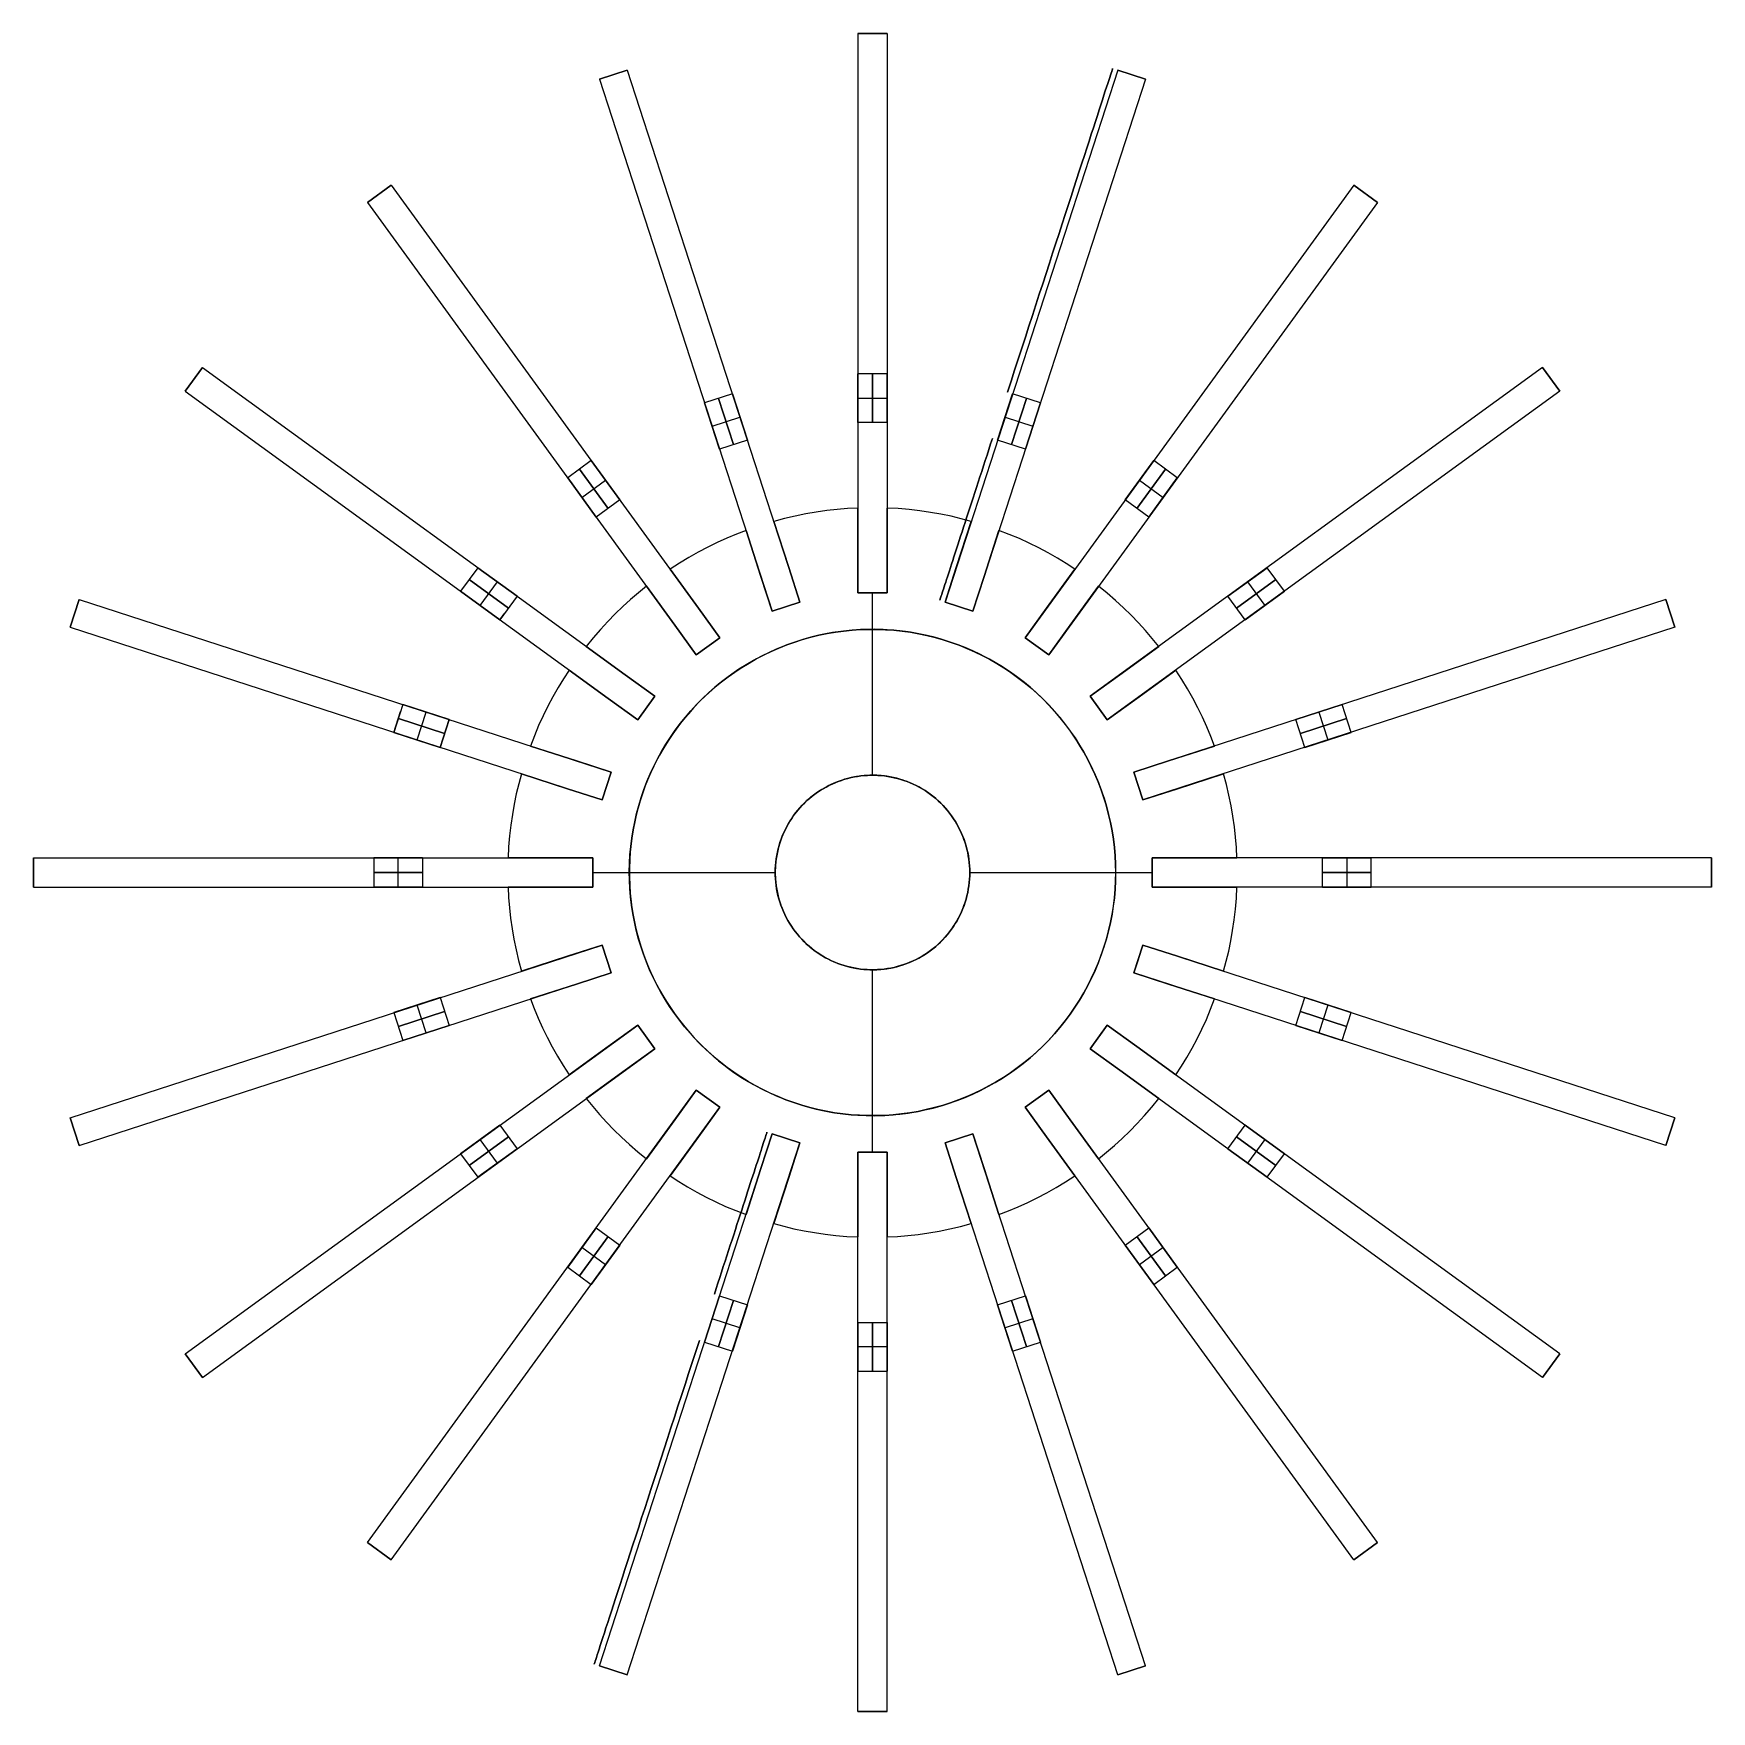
# Model space of a CAD drawing. Header units: millimetres. Extents: x 385 to 1075, y 1875 to 2565.
import ezdxf

# ---------------------------------------------------------------- set-up
doc = ezdxf.new("R2010")
doc.units = ezdxf.units.MM

msp = doc.modelspace()

# ---------------------------------------------------------------- linework, layer by layer
at = {"extrusion": (1, 0, 0)}
for points in [[(2565, -174), (2565, -70)], [(2565, -70), (2564.92, -65.22), (2564.67, -60.45), (2564.27, -55.68), (2563.7, -50.94), (2562.96, -46.21), (2562.07, -41.52), (2561.02, -36.85), (2559.81, -32.23), (2558.44, -27.65), (2556.92, -23.12), (2555.24, -18.64), (2553.41, -14.22), (2551.43, -9.87), (2549.3, -5.59), (2547.03, -1.38), (2544.62, 2.74), (2542.07, 6.78), (2539.38, 10.74), (2536.55, 14.59), (2533.6, 18.35), (2530.52, 22.01), (2527.32, 25.56), (2523.99, 28.99), (2520.56, 32.32), (2517.01, 35.52), (2513.35, 38.6), (2509.59, 41.55), (2505.74, 44.38), (2501.78, 47.07), (2497.74, 49.62), (2493.62, 52.03), (2489.41, 54.3), (2485.13, 56.43), (2480.78, 58.41), (2476.36, 60.24), (2471.88, 61.92), (2467.35, 63.44), (2462.77, 64.81), (2458.15, 66.02), (2453.48, 67.07), (2448.79, 67.96), (2444.06, 68.7), (2439.32, 69.27), (2434.55, 69.67), (2429.78, 69.92), (2425, 70)], [(2425, -314), (2429.78, -313.92), (2434.55, -313.67), (2439.32, -313.27), (2444.06, -312.7), (2448.79, -311.96), (2453.48, -311.07), (2458.15, -310.02), (2462.77, -308.81), (2467.35, -307.44), (2471.88, -305.92), (2476.36, -304.24), (2480.78, -302.41), (2485.13, -300.43), (2489.41, -298.3), (2493.62, -296.03), (2497.74, -293.62), (2501.78, -291.07), (2505.74, -288.38), (2509.59, -285.55), (2513.35, -282.6), (2517.01, -279.52), (2520.56, -276.32), (2523.99, -272.99), (2527.32, -269.56), (2530.52, -266.01), (2533.6, -262.35), (2536.55, -258.59), (2539.38, -254.74), (2542.07, -250.78), (2544.62, -246.74), (2547.03, -242.62), (2549.3, -238.41), (2551.43, -234.13), (2553.41, -229.78), (2555.24, -225.36), (2556.92, -220.88), (2558.44, -216.35), (2559.81, -211.77), (2561.02, -207.15), (2562.07, -202.48), (2562.96, -197.79), (2563.7, -193.06), (2564.27, -188.32), (2564.67, -183.55), (2564.92, -178.78), (2565, -174)], [(2565, -70), (2564.92, -65.22), (2564.67, -60.45), (2564.27, -55.68), (2563.7, -50.94), (2562.96, -46.21), (2562.07, -41.52), (2561.02, -36.85), (2559.81, -32.23), (2558.44, -27.65), (2556.92, -23.12), (2555.24, -18.64), (2553.41, -14.22), (2551.43, -9.87), (2549.3, -5.59), (2547.03, -1.38), (2544.62, 2.74), (2542.07, 6.78), (2539.38, 10.74), (2536.55, 14.59), (2533.6, 18.35), (2530.52, 22.01), (2527.32, 25.56), (2523.99, 28.99), (2520.56, 32.32), (2517.01, 35.52), (2513.35, 38.6), (2509.59, 41.55), (2505.74, 44.38), (2501.78, 47.07), (2497.74, 49.62), (2493.62, 52.03), (2489.41, 54.3), (2485.13, 56.43), (2480.78, 58.41), (2476.36, 60.24), (2471.88, 61.92), (2467.35, 63.44), (2462.77, 64.81), (2458.15, 66.02), (2453.48, 67.07), (2448.79, 67.96), (2444.06, 68.7), (2439.32, 69.27), (2434.55, 69.67), (2429.78, 69.92), (2425, 70)], [(2565, -174), (2565, -70)], [(2425, -314), (2429.78, -313.92), (2434.55, -313.67), (2439.32, -313.27), (2444.06, -312.7), (2448.79, -311.96), (2453.48, -311.07), (2458.15, -310.02), (2462.77, -308.81), (2467.35, -307.44), (2471.88, -305.92), (2476.36, -304.24), (2480.78, -302.41), (2485.13, -300.43), (2489.41, -298.3), (2493.62, -296.03), (2497.74, -293.62), (2501.78, -291.07), (2505.74, -288.38), (2509.59, -285.55), (2513.35, -282.6), (2517.01, -279.52), (2520.56, -276.32), (2523.99, -272.99), (2527.32, -269.56), (2530.52, -266.01), (2533.6, -262.35), (2536.55, -258.59), (2539.38, -254.74), (2542.07, -250.78), (2544.62, -246.74), (2547.03, -242.62), (2549.3, -238.41), (2551.43, -234.13), (2553.41, -229.78), (2555.24, -225.36), (2556.92, -220.88), (2558.44, -216.35), (2559.81, -211.77), (2561.02, -207.15), (2562.07, -202.48), (2562.96, -197.79), (2563.7, -193.06), (2564.27, -188.32), (2564.67, -183.55), (2564.92, -178.78), (2565, -174)], [(2425, 70), (2429.78, 69.92), (2434.55, 69.67), (2439.32, 69.27), (2444.06, 68.7), (2448.79, 67.96), (2453.48, 67.07), (2458.15, 66.02), (2462.77, 64.81), (2467.35, 63.44), (2471.88, 61.92), (2476.36, 60.24), (2480.78, 58.41), (2485.13, 56.43), (2489.41, 54.3), (2493.62, 52.03), (2497.74, 49.62), (2501.78, 47.07), (2505.74, 44.38), (2509.59, 41.55), (2513.35, 38.6), (2517.01, 35.52), (2520.56, 32.32), (2523.99, 28.99), (2527.32, 25.56), (2530.52, 22.01), (2533.6, 18.35), (2536.55, 14.59), (2539.38, 10.74), (2542.07, 6.78), (2544.62, 2.74), (2547.03, -1.38), (2549.3, -5.59), (2551.43, -9.87), (2553.41, -14.22), (2555.24, -18.64), (2556.92, -23.12), (2558.44, -27.65), (2559.81, -32.23), (2561.02, -36.85), (2562.07, -41.52), (2562.96, -46.21), (2563.7, -50.94), (2564.27, -55.68), (2564.67, -60.45), (2564.92, -65.22), (2565, -70)], [(2565, -70), (2565, -174)], [(2565, -174), (2564.92, -178.78), (2564.67, -183.55), (2564.27, -188.32), (2563.7, -193.06), (2562.96, -197.79), (2562.07, -202.48), (2561.02, -207.15), (2559.81, -211.77), (2558.44, -216.35), (2556.92, -220.88), (2555.24, -225.36), (2553.41, -229.78), (2551.43, -234.13), (2549.3, -238.41), (2547.03, -242.62), (2544.62, -246.74), (2542.07, -250.78), (2539.38, -254.74), (2536.55, -258.59), (2533.6, -262.35), (2530.52, -266.01), (2527.32, -269.56), (2523.99, -272.99), (2520.56, -276.32), (2517.01, -279.52), (2513.35, -282.6), (2509.59, -285.55), (2505.74, -288.38), (2501.78, -291.07), (2497.74, -293.62), (2493.62, -296.03), (2489.41, -298.3), (2485.13, -300.43), (2480.78, -302.41), (2476.36, -304.24), (2471.88, -305.92), (2467.35, -307.44), (2462.77, -308.81), (2458.15, -310.02), (2453.48, -311.07), (2448.79, -311.96), (2444.06, -312.7), (2439.32, -313.27), (2434.55, -313.67), (2429.78, -313.92), (2425, -314)], [(2546.26, -174), (2546.26, -70)], [(2548.11, -174), (2548.11, -70)], [(2549.97, -70), (2549.97, -174)], [(2549.97, -174), (2549.97, -70)], [(2548.11, -174), (2548.11, -70)], [(2546.26, -70), (2546.26, -174)], [(2499.11, -174), (2499.11, -70)], [(2502.64, -70), (2502.64, -174)], [(2502.64, -174), (2502.64, -70)], [(2499.11, -174), (2499.11, -70)], [(2495.58, -174), (2495.58, -70)], [(2495.58, -70), (2495.58, -174)], [(2450, 67.75), (2450, -311.75)], [(2450, 67.75), (2450, -311.75)], [(2436.89, 67.75), (2436.89, -311.75)], [(2440.6, 67.75), (2440.6, -311.75)], [(2440.6, 67.75), (2440.6, -311.75)], [(2436.89, 67.75), (2436.89, -311.75)], [(2422.79, -174), (2422.79, -70)], [(2427.64, -70), (2427.64, -174)], [(2427.64, -174), (2427.64, -70)], [(2422.79, -174), (2422.79, -70)], [(2417.93, -174), (2417.93, -70)], [(2417.93, -70), (2417.93, -174)], [(2409.6, 67.75), (2409.6, -311.75)], [(2409.6, 67.75), (2409.6, -311.75)], [(2402.55, 67.75), (2402.55, -311.75)], [(2405, 70), (2402.61, 69.96), (2400.22, 69.84), (2397.84, 69.63), (2395.47, 69.35), (2393.11, 68.98), (2390.76, 68.54), (2388.43, 68.01), (2386.11, 67.4), (2383.82, 66.72), (2381.56, 65.96), (2379.32, 65.12), (2377.11, 64.2), (2374.94, 63.22), (2372.8, 62.15), (2370.69, 61.02), (2368.63, 59.81), (2366.61, 58.53), (2364.63, 57.19), (2362.7, 55.78), (2360.82, 54.3), (2359, 52.76), (2357.22, 51.16), (2355.5, 49.5), (2353.84, 47.78), (2352.24, 46), (2350.7, 44.18), (2349.22, 42.3), (2347.81, 40.37), (2346.47, 38.39), (2345.19, 36.37), (2343.98, 34.31), (2342.85, 32.2), (2341.78, 30.06), (2340.8, 27.89), (2339.88, 25.68), (2339.04, 23.44), (2338.28, 21.18), (2337.6, 18.89), (2336.99, 16.57), (2336.46, 14.24), (2336.02, 11.89), (2335.65, 9.53), (2335.37, 7.16), (2335.16, 4.78), (2335.04, 2.39), (2335, 0)], [(2335, -244), (2335.04, -246.39), (2335.16, -248.78), (2335.37, -251.16), (2335.65, -253.53), (2336.02, -255.89), (2336.46, -258.24), (2336.99, -260.57), (2337.6, -262.89), (2338.28, -265.18), (2339.04, -267.44), (2339.88, -269.68), (2340.8, -271.89), (2341.78, -274.06), (2342.85, -276.2), (2343.98, -278.31), (2345.19, -280.37), (2346.47, -282.39), (2347.81, -284.37), (2349.22, -286.3), (2350.7, -288.18), (2352.24, -290), (2353.84, -291.78), (2355.5, -293.5), (2357.22, -295.16), (2359, -296.76), (2360.82, -298.3), (2362.7, -299.78), (2364.63, -301.19), (2366.61, -302.53), (2368.63, -303.81), (2370.69, -305.02), (2372.8, -306.15), (2374.94, -307.22), (2377.11, -308.2), (2379.32, -309.12), (2381.56, -309.96), (2383.82, -310.72), (2386.11, -311.4), (2388.43, -312.01), (2390.76, -312.54), (2393.11, -312.98), (2395.47, -313.35), (2397.84, -313.63), (2400.22, -313.84), (2402.61, -313.96), (2405, -314)], [(2405, 70), (2402.61, 69.96), (2400.22, 69.84), (2397.84, 69.63), (2395.47, 69.35), (2393.11, 68.98), (2390.76, 68.54), (2388.43, 68.01), (2386.11, 67.4), (2383.82, 66.72), (2381.56, 65.96), (2379.32, 65.12), (2377.11, 64.2), (2374.94, 63.22), (2372.8, 62.15), (2370.69, 61.02), (2368.63, 59.81), (2366.61, 58.53), (2364.63, 57.19), (2362.7, 55.78), (2360.82, 54.3), (2359, 52.76), (2357.22, 51.16), (2355.5, 49.5), (2353.84, 47.78), (2352.24, 46), (2350.7, 44.18), (2349.22, 42.3), (2347.81, 40.37), (2346.47, 38.39), (2345.19, 36.37), (2343.98, 34.31), (2342.85, 32.2), (2341.78, 30.06), (2340.8, 27.89), (2339.88, 25.68), (2339.04, 23.44), (2338.28, 21.18), (2337.6, 18.89), (2336.99, 16.57), (2336.46, 14.24), (2336.02, 11.89), (2335.65, 9.53), (2335.37, 7.16), (2335.16, 4.78), (2335.04, 2.39), (2335, 0)], [(2335, -244), (2335.04, -246.39), (2335.16, -248.78), (2335.37, -251.16), (2335.65, -253.53), (2336.02, -255.89), (2336.46, -258.24), (2336.99, -260.57), (2337.6, -262.89), (2338.28, -265.18), (2339.04, -267.44), (2339.88, -269.68), (2340.8, -271.89), (2341.78, -274.06), (2342.85, -276.2), (2343.98, -278.31), (2345.19, -280.37), (2346.47, -282.39), (2347.81, -284.37), (2349.22, -286.3), (2350.7, -288.18), (2352.24, -290), (2353.84, -291.78), (2355.5, -293.5), (2357.22, -295.16), (2359, -296.76), (2360.82, -298.3), (2362.7, -299.78), (2364.63, -301.19), (2366.61, -302.53), (2368.63, -303.81), (2370.69, -305.02), (2372.8, -306.15), (2374.94, -307.22), (2377.11, -308.2), (2379.32, -309.12), (2381.56, -309.96), (2383.82, -310.72), (2386.11, -311.4), (2388.43, -312.01), (2390.76, -312.54), (2393.11, -312.98), (2395.47, -313.35), (2397.84, -313.63), (2400.22, -313.84), (2402.61, -313.96), (2405, -314)], [(2335, 0), (2335.04, 2.39), (2335.16, 4.78), (2335.37, 7.16), (2335.65, 9.53), (2336.02, 11.89), (2336.46, 14.24), (2336.99, 16.57), (2337.6, 18.89), (2338.28, 21.18), (2339.04, 23.44), (2339.88, 25.68), (2340.8, 27.89), (2341.78, 30.06), (2342.85, 32.2), (2343.98, 34.31), (2345.19, 36.37), (2346.47, 38.39), (2347.81, 40.37), (2349.22, 42.3), (2350.7, 44.18), (2352.24, 46), (2353.84, 47.78), (2355.5, 49.5), (2357.22, 51.16), (2359, 52.76), (2360.82, 54.3), (2362.7, 55.78), (2364.63, 57.19), (2366.61, 58.53), (2368.63, 59.81), (2370.69, 61.02), (2372.8, 62.15), (2374.94, 63.22), (2377.11, 64.2), (2379.32, 65.12), (2381.56, 65.96), (2383.82, 66.72), (2386.11, 67.4), (2388.43, 68.01), (2390.76, 68.54), (2393.11, 68.98), (2395.47, 69.35), (2397.84, 69.63), (2400.22, 69.84), (2402.61, 69.96), (2405, 70)], [(2335, -244), (2335.04, -246.39), (2335.16, -248.78), (2335.37, -251.16), (2335.65, -253.53), (2336.02, -255.89), (2336.46, -258.24), (2336.99, -260.57), (2337.6, -262.89), (2338.28, -265.18), (2339.04, -267.44), (2339.88, -269.68), (2340.8, -271.89), (2341.78, -274.06), (2342.85, -276.2), (2343.98, -278.31), (2345.19, -280.37), (2346.47, -282.39), (2347.81, -284.37), (2349.22, -286.3), (2350.7, -288.18), (2352.24, -290), (2353.84, -291.78), (2355.5, -293.5), (2357.22, -295.16), (2359, -296.76), (2360.82, -298.3), (2362.7, -299.78), (2364.63, -301.19), (2366.61, -302.53), (2368.63, -303.81), (2370.69, -305.02), (2372.8, -306.15), (2374.94, -307.22), (2377.11, -308.2), (2379.32, -309.12), (2381.56, -309.96), (2383.82, -310.72), (2386.11, -311.4), (2388.43, -312.01), (2390.76, -312.54), (2393.11, -312.98), (2395.47, -313.35), (2397.84, -313.63), (2400.22, -313.84), (2402.61, -313.96), (2405, -314)], [(2402.55, 67.75), (2402.55, -311.75)], [(2369.88, -244), (2369.88, -232)], [(2369.88, -12), (2369.88, 0)], [(2369.88, -244), (2369.88, -232)], [(2369.88, -12), (2369.88, 0)], [(2360.04, 67.75), (2360.04, -311.75)], [(2360.69, -244), (2360.69, -232)], [(2360.69, -12), (2360.69, 0)], [(2364.4, -244), (2364.4, -232)], [(2364.4, -12), (2364.4, 0)], [(2364.4, -244), (2364.4, -232)], [(2364.4, -12), (2364.4, 0)], [(2360.69, -244), (2360.69, -232)], [(2360.69, -12), (2360.69, 0)], [(2360.04, 67.75), (2360.04, -311.75)], [(2350.34, 67.75), (2350.34, -311.75)], [(2350.34, 67.75), (2350.34, -311.75)], [(2344.78, -244), (2344.78, -232)], [(2344.78, -12), (2344.78, 0)], [(2344.78, -244), (2344.78, -232)], [(2344.78, -12), (2344.78, 0)], [(2332.32, -70), (2332.32, -174)], [(2337.73, -244), (2337.73, -232)], [(2337.73, -12), (2337.73, 0)], [(2335, -12), (2335, -232)], [(2335, -12), (2335, -232)], [(2335, -232), (2335, -12)], [(2337.73, -244), (2337.73, -232)], [(2337.73, -12), (2337.73, 0)], [(2332.32, -174), (2332.32, -70)], [(2326.61, -174), (2326.61, -70)], [(2327.52, -12), (2327.52, -232)], [(2329.37, -12), (2329.37, -232)], [(2331.23, -232), (2331.23, -12)], [(2331.23, -12), (2331.23, -232)], [(2329.37, -12), (2329.37, -232)], [(2327.52, -232), (2327.52, -12)], [(2326.61, -174), (2326.61, -70)], [(2320.9, -174), (2320.9, -70)], [(2320, -244.01), (2320, -231.99)], [(2320.9, -70), (2320.9, -174)], [(2312.95, -244), (2312.95, -232)], [(2312.95, -12), (2312.95, 0)], [(2313.04, -12), (2313.04, -232)], [(2316.56, -232), (2316.56, -12)], [(2316.56, -12), (2316.56, -232)], [(2313.04, -12), (2313.04, -232)], [(2312.95, -244), (2312.95, -232)], [(2312.95, -12), (2312.95, 0)], [(2309.51, -12), (2309.51, -232)], [(2309.51, -232), (2309.51, -12)], [(2303.24, -244), (2303.24, -232)], [(2303.24, -12), (2303.24, 0)], [(2303.24, -244), (2303.24, -232)], [(2303.24, -12), (2303.24, 0)], [(2296.78, 67.75), (2296.78, -311.75)], [(2292.45, -232), (2292.45, -12)], [(2292.45, -12), (2292.45, -232)], [(2296.78, 67.75), (2296.78, -311.75)], [(2285.37, 67.75), (2285.37, -311.75)], [(2287.6, -12), (2287.6, -232)], [(2287.6, -12), (2287.6, -232)], [(2285.37, 67.75), (2285.37, -311.75)], [(2282.74, -12), (2282.74, -232)], [(2282.74, -232), (2282.74, -12)], [(2272.02, -244), (2272.02, -232)], [(2272.02, -12), (2272.02, 0)], [(2272.02, -244), (2272.02, -232)], [(2272.02, -12), (2272.02, 0)], [(2260.61, -244), (2260.61, -232)], [(2260.61, -12), (2260.61, 0)], [(2261.24, -232), (2261.24, -12)], [(2260, -12), (2260, 0)], [(2261.24, -12), (2261.24, -232)], [(2260.61, -244), (2260.61, -232)], [(2260.61, -12), (2260.61, 0)], [(2249.83, -12), (2249.83, -232)], [(2255.54, -12), (2255.54, -232)], [(2255.54, -12), (2255.54, -232)], [(2249.83, -232), (2249.83, -12)], [(2226, -70), (2226, -174)], [(2226, 67.75), (2226, -311.75)], [(2226, -244), (2226, -232)], [(2226, -12), (2226, 0)], [(2226, -232), (2226, -12)], [(2226, -12), (2226, -232)], [(2226, -244), (2226, -232)], [(2226, -12), (2226, 0)], [(2226, 67.75), (2226, -311.75)], [(2226, -174), (2226, -70)], [(2220, -174), (2220, -70)], [(2220, -12), (2220, -232)], [(2220, -244.01), (2220, -231.99)], [(2220, -12), (2220, 0)], [(2220, -12), (2220, 0)], [(2220, -244.01), (2220, -231.99)], [(2220, -12), (2220, -232)], [(2220, -174), (2220, -70)], [(2214, -174), (2214, -70)], [(2214, 67.75), (2214, -311.75)], [(2214, -244), (2214, -232)], [(2214, 0), (2214, -12)], [(2214, -12), (2214, -232)], [(2214, -232), (2214, -12)], [(2214, -244), (2214, -232)], [(2214, -12), (2214, 0)], [(2214, 67.75), (2214, -311.75)], [(2214, -70), (2214, -174)], [(2190.17, -232), (2190.17, -12)], [(2190.17, -12), (2190.17, -232)], [(2184.46, -12), (2184.46, -232)], [(2184.46, -12), (2184.46, -232)], [(2179.39, -244), (2179.39, -232)], [(2179.39, -12), (2179.39, 0)], [(2178.76, -12), (2178.76, -232)], [(2180, -12), (2180, 0)], [(2178.76, -232), (2178.76, -12)], [(2179.39, -244), (2179.39, -232)], [(2179.39, -12), (2179.39, 0)], [(2167.98, -232), (2167.98, -244)], [(2167.98, -12), (2167.98, 0)], [(2167.98, -244), (2167.98, -232)], [(2167.98, -12), (2167.98, 0)], [(2154.63, 67.75), (2154.63, -311.75)], [(2157.26, -232), (2157.26, -12)], [(2157.26, -12), (2157.26, -232)], [(2154.63, 67.75), (2154.63, -311.75)], [(2152.4, -12), (2152.4, -232)], [(2147.55, -12), (2147.55, -232)], [(2147.55, -232), (2147.55, -12)], [(2152.4, -12), (2152.4, -232)], [(2143.22, 67.75), (2143.22, -311.75)], [(2143.22, 67.75), (2143.22, -311.75)], [(2136.76, -244), (2136.76, -232)], [(2136.76, -12), (2136.76, 0)], [(2136.76, -244), (2136.76, -232)], [(2136.76, -12), (2136.76, 0)], [(2127.05, -244), (2127.05, -232)], [(2127.05, -12), (2127.05, 0)], [(2130.49, -232), (2130.49, -12)], [(2126.96, -12), (2126.96, -232)], [(2126.96, -12), (2126.96, -232)], [(2130.49, -12), (2130.49, -232)], [(2127.05, -244), (2127.05, -232)], [(2127.05, -12), (2127.05, 0)], [(2119.1, -70), (2119.1, -174)], [(2123.44, -12), (2123.44, -232)], [(2120, -244.01), (2120, -231.99)], [(2123.44, -232), (2123.44, -12)], [(2119.1, -174), (2119.1, -70)], [(2113.39, -174), (2113.39, -70)], [(2112.48, -232), (2112.48, -12)], [(2112.48, -12), (2112.48, -232)], [(2113.39, -174), (2113.39, -70)], [(2107.68, -174), (2107.68, -70)], [(2110.63, -12), (2110.63, -232)], [(2108.77, -12), (2108.77, -232)], [(2105, -232), (2105, -12)], [(2105, 0), (2104.96, 2.39), (2104.84, 4.78), (2104.63, 7.16), (2104.35, 9.53), (2103.98, 11.89), (2103.54, 14.24), (2103.01, 16.57), (2102.4, 18.89), (2101.72, 21.18), (2100.96, 23.44), (2100.12, 25.68), (2099.2, 27.89), (2098.22, 30.06), (2097.15, 32.2), (2096.02, 34.31), (2094.81, 36.37), (2093.53, 38.39), (2092.19, 40.37), (2090.78, 42.3), (2089.3, 44.18), (2087.76, 46), (2086.16, 47.78), (2084.5, 49.5), (2082.78, 51.16), (2081, 52.76), (2079.18, 54.3), (2077.3, 55.78), (2075.37, 57.19), (2073.39, 58.53), (2071.37, 59.81), (2069.31, 61.02), (2067.2, 62.15), (2065.06, 63.22), (2062.89, 64.2), (2060.68, 65.12), (2058.44, 65.96), (2056.18, 66.72), (2053.89, 67.4), (2051.57, 68.01), (2049.24, 68.54), (2046.89, 68.98), (2044.53, 69.35), (2042.16, 69.63), (2039.78, 69.84), (2037.39, 69.96), (2035, 70)], [(2105, -244), (2104.96, -246.39), (2104.84, -248.78), (2104.63, -251.16), (2104.35, -253.53), (2103.98, -255.89), (2103.54, -258.24), (2103.01, -260.57), (2102.4, -262.89), (2101.72, -265.18), (2100.96, -267.44), (2100.12, -269.68), (2099.2, -271.89), (2098.22, -274.06), (2097.15, -276.2), (2096.02, -278.31), (2094.81, -280.37), (2093.53, -282.39), (2092.19, -284.37), (2090.78, -286.3), (2089.3, -288.18), (2087.76, -290), (2086.16, -291.78), (2084.5, -293.5), (2082.78, -295.16), (2081, -296.76), (2079.18, -298.3), (2077.3, -299.78), (2075.37, -301.19), (2073.39, -302.53), (2071.37, -303.81), (2069.31, -305.02), (2067.2, -306.15), (2065.06, -307.22), (2062.89, -308.2), (2060.68, -309.12), (2058.44, -309.96), (2056.18, -310.72), (2053.89, -311.4), (2051.57, -312.01), (2049.24, -312.54), (2046.89, -312.98), (2044.53, -313.35), (2042.16, -313.63), (2039.78, -313.84), (2037.39, -313.96), (2035, -314)], [(2105, -12), (2105, -232)], [(2035, 70), (2037.39, 69.96), (2039.78, 69.84), (2042.16, 69.63), (2044.53, 69.35), (2046.89, 68.98), (2049.24, 68.54), (2051.57, 68.01), (2053.89, 67.4), (2056.18, 66.72), (2058.44, 65.96), (2060.68, 65.12), (2062.89, 64.2), (2065.06, 63.22), (2067.2, 62.15), (2069.31, 61.02), (2071.37, 59.81), (2073.39, 58.53), (2075.37, 57.19), (2077.3, 55.78), (2079.18, 54.3), (2081, 52.76), (2082.78, 51.16), (2084.5, 49.5), (2086.16, 47.78), (2087.76, 46), (2089.3, 44.18), (2090.78, 42.3), (2092.19, 40.37), (2093.53, 38.39), (2094.81, 36.37), (2096.02, 34.31), (2097.15, 32.2), (2098.22, 30.06), (2099.2, 27.89), (2100.12, 25.68), (2100.96, 23.44), (2101.72, 21.18), (2102.4, 18.89), (2103.01, 16.57), (2103.54, 14.24), (2103.98, 11.89), (2104.35, 9.53), (2104.63, 7.16), (2104.84, 4.78), (2104.96, 2.39), (2105, 0)], [(2105, -244), (2104.96, -246.39), (2104.84, -248.78), (2104.63, -251.16), (2104.35, -253.53), (2103.98, -255.89), (2103.54, -258.24), (2103.01, -260.57), (2102.4, -262.89), (2101.72, -265.18), (2100.96, -267.44), (2100.12, -269.68), (2099.2, -271.89), (2098.22, -274.06), (2097.15, -276.2), (2096.02, -278.31), (2094.81, -280.37), (2093.53, -282.39), (2092.19, -284.37), (2090.78, -286.3), (2089.3, -288.18), (2087.76, -290), (2086.16, -291.78), (2084.5, -293.5), (2082.78, -295.16), (2081, -296.76), (2079.18, -298.3), (2077.3, -299.78), (2075.37, -301.19), (2073.39, -302.53), (2071.37, -303.81), (2069.31, -305.02), (2067.2, -306.15), (2065.06, -307.22), (2062.89, -308.2), (2060.68, -309.12), (2058.44, -309.96), (2056.18, -310.72), (2053.89, -311.4), (2051.57, -312.01), (2049.24, -312.54), (2046.89, -312.98), (2044.53, -313.35), (2042.16, -313.63), (2039.78, -313.84), (2037.39, -313.96), (2035, -314)], [(2105, -12), (2105, -232)], [(2035, 70), (2037.39, 69.96), (2039.78, 69.84), (2042.16, 69.63), (2044.53, 69.35), (2046.89, 68.98), (2049.24, 68.54), (2051.57, 68.01), (2053.89, 67.4), (2056.18, 66.72), (2058.44, 65.96), (2060.68, 65.12), (2062.89, 64.2), (2065.06, 63.22), (2067.2, 62.15), (2069.31, 61.02), (2071.37, 59.81), (2073.39, 58.53), (2075.37, 57.19), (2077.3, 55.78), (2079.18, 54.3), (2081, 52.76), (2082.78, 51.16), (2084.5, 49.5), (2086.16, 47.78), (2087.76, 46), (2089.3, 44.18), (2090.78, 42.3), (2092.19, 40.37), (2093.53, 38.39), (2094.81, 36.37), (2096.02, 34.31), (2097.15, 32.2), (2098.22, 30.06), (2099.2, 27.89), (2100.12, 25.68), (2100.96, 23.44), (2101.72, 21.18), (2102.4, 18.89), (2103.01, 16.57), (2103.54, 14.24), (2103.98, 11.89), (2104.35, 9.53), (2104.63, 7.16), (2104.84, 4.78), (2104.96, 2.39), (2105, 0)], [(2105, -244), (2104.96, -246.39), (2104.84, -248.78), (2104.63, -251.16), (2104.35, -253.53), (2103.98, -255.89), (2103.54, -258.24), (2103.01, -260.57), (2102.4, -262.89), (2101.72, -265.18), (2100.96, -267.44), (2100.12, -269.68), (2099.2, -271.89), (2098.22, -274.06), (2097.15, -276.2), (2096.02, -278.31), (2094.81, -280.37), (2093.53, -282.39), (2092.19, -284.37), (2090.78, -286.3), (2089.3, -288.18), (2087.76, -290), (2086.16, -291.78), (2084.5, -293.5), (2082.78, -295.16), (2081, -296.76), (2079.18, -298.3), (2077.3, -299.78), (2075.37, -301.19), (2073.39, -302.53), (2071.37, -303.81), (2069.31, -305.02), (2067.2, -306.15), (2065.06, -307.22), (2062.89, -308.2), (2060.68, -309.12), (2058.44, -309.96), (2056.18, -310.72), (2053.89, -311.4), (2051.57, -312.01), (2049.24, -312.54), (2046.89, -312.98), (2044.53, -313.35), (2042.16, -313.63), (2039.78, -313.84), (2037.39, -313.96), (2035, -314)], [(2108.77, -232), (2108.77, -12)], [(2110.63, -12), (2110.63, -232)], [(2107.68, -70), (2107.68, -174)], [(2102.27, -244), (2102.27, -232)], [(2102.27, -12), (2102.27, 0)], [(2102.27, -244), (2102.27, -232)], [(2102.27, -12), (2102.27, 0)], [(2095.22, -244), (2095.22, -232)], [(2095.22, -12), (2095.22, 0)], [(2095.22, -244), (2095.22, -232)], [(2095.22, -12), (2095.22, 0)], [(2089.66, 67.75), (2089.66, -311.75)], [(2089.66, 67.75), (2089.66, -311.75)], [(2079.96, 67.75), (2079.96, -311.75)], [(2079.31, -244), (2079.31, -232)], [(2079.31, -12), (2079.31, 0)], [(2079.31, -244), (2079.31, -232)], [(2079.31, -12), (2079.31, 0)], [(2079.96, 67.75), (2079.96, -311.75)], [(2075.6, -244), (2075.6, -232)], [(2075.6, -12), (2075.6, 0)], [(2070.12, -244), (2070.12, -232)], [(2070.12, -12), (2070.12, 0)], [(2070.12, -244), (2070.12, -232)], [(2070.12, -12), (2070.12, 0)], [(2075.6, -244), (2075.6, -232)], [(2075.6, -12), (2075.6, 0)], [(2037.45, 67.75), (2037.45, -311.75)], [(2037.45, 67.75), (2037.45, -311.75)], [(2030.4, 67.75), (2030.4, -311.75)], [(2030.4, 67.75), (2030.4, -311.75)], [(2022.07, -70), (2022.07, -174)], [(2022.07, -174), (2022.07, -70)], [(2017.21, -174), (2017.21, -70)], [(2015, 70), (2010.22, 69.92), (2005.45, 69.67), (2000.68, 69.27), (1995.94, 68.7), (1991.21, 67.96), (1986.52, 67.07), (1981.85, 66.02), (1977.23, 64.81), (1972.65, 63.44), (1968.12, 61.92), (1963.64, 60.24), (1959.22, 58.41), (1954.87, 56.43), (1950.59, 54.3), (1946.38, 52.03), (1942.26, 49.62), (1938.22, 47.07), (1934.26, 44.38), (1930.41, 41.55), (1926.65, 38.6), (1922.99, 35.52), (1919.44, 32.32), (1916.01, 28.99), (1912.68, 25.56), (1909.48, 22.01), (1906.4, 18.35), (1903.45, 14.59), (1900.62, 10.74), (1897.93, 6.78), (1895.38, 2.74), (1892.97, -1.38), (1890.7, -5.59), (1888.57, -9.87), (1886.59, -14.22), (1884.76, -18.64), (1883.08, -23.12), (1881.56, -27.65), (1880.19, -32.23), (1878.98, -36.85), (1877.93, -41.52), (1877.04, -46.21), (1876.3, -50.94), (1875.73, -55.68), (1875.33, -60.45), (1875.08, -65.22), (1875, -70)], [(1875, -174), (1875.08, -178.78), (1875.33, -183.55), (1875.73, -188.32), (1876.3, -193.06), (1877.04, -197.79), (1877.93, -202.48), (1878.98, -207.15), (1880.19, -211.77), (1881.56, -216.35), (1883.08, -220.88), (1884.76, -225.36), (1886.59, -229.78), (1888.57, -234.13), (1890.7, -238.41), (1892.97, -242.62), (1895.38, -246.74), (1897.93, -250.78), (1900.62, -254.74), (1903.45, -258.59), (1906.4, -262.35), (1909.48, -266.01), (1912.68, -269.56), (1916.01, -272.99), (1919.44, -276.32), (1922.99, -279.52), (1926.65, -282.6), (1930.41, -285.55), (1934.26, -288.38), (1938.22, -291.07), (1942.26, -293.62), (1946.38, -296.03), (1950.59, -298.3), (1954.87, -300.43), (1959.22, -302.41), (1963.64, -304.24), (1968.12, -305.92), (1972.65, -307.44), (1977.23, -308.81), (1981.85, -310.02), (1986.52, -311.07), (1991.21, -311.96), (1995.94, -312.7), (2000.68, -313.27), (2005.45, -313.67), (2010.22, -313.92), (2015, -314)], [(1875, -70), (1875.08, -65.22), (1875.33, -60.45), (1875.73, -55.68), (1876.3, -50.94), (1877.04, -46.21), (1877.93, -41.52), (1878.98, -36.85), (1880.19, -32.23), (1881.56, -27.65), (1883.08, -23.12), (1884.76, -18.64), (1886.59, -14.22), (1888.57, -9.87), (1890.7, -5.59), (1892.97, -1.38), (1895.38, 2.74), (1897.93, 6.78), (1900.62, 10.74), (1903.45, 14.59), (1906.4, 18.35), (1909.48, 22.01), (1912.68, 25.56), (1916.01, 28.99), (1919.44, 32.32), (1922.99, 35.52), (1926.65, 38.6), (1930.41, 41.55), (1934.26, 44.38), (1938.22, 47.07), (1942.26, 49.62), (1946.38, 52.03), (1950.59, 54.3), (1954.87, 56.43), (1959.22, 58.41), (1963.64, 60.24), (1968.12, 61.92), (1972.65, 63.44), (1977.23, 64.81), (1981.85, 66.02), (1986.52, 67.07), (1991.21, 67.96), (1995.94, 68.7), (2000.68, 69.27), (2005.45, 69.67), (2010.22, 69.92), (2015, 70)], [(2015, -314), (2010.22, -313.92), (2005.45, -313.67), (2000.68, -313.27), (1995.94, -312.7), (1991.21, -311.96), (1986.52, -311.07), (1981.85, -310.02), (1977.23, -308.81), (1972.65, -307.44), (1968.12, -305.92), (1963.64, -304.24), (1959.22, -302.41), (1954.87, -300.43), (1950.59, -298.3), (1946.38, -296.03), (1942.26, -293.62), (1938.22, -291.07), (1934.26, -288.38), (1930.41, -285.55), (1926.65, -282.6), (1922.99, -279.52), (1919.44, -276.32), (1916.01, -272.99), (1912.68, -269.56), (1909.48, -266.01), (1906.4, -262.35), (1903.45, -258.59), (1900.62, -254.74), (1897.93, -250.78), (1895.38, -246.74), (1892.97, -242.62), (1890.7, -238.41), (1888.57, -234.13), (1886.59, -229.78), (1884.76, -225.36), (1883.08, -220.88), (1881.56, -216.35), (1880.19, -211.77), (1878.98, -207.15), (1877.93, -202.48), (1877.04, -197.79), (1876.3, -193.06), (1875.73, -188.32), (1875.33, -183.55), (1875.08, -178.78), (1875, -174)], [(1875, -70), (1875.08, -65.22), (1875.33, -60.45), (1875.73, -55.68), (1876.3, -50.94), (1877.04, -46.21), (1877.93, -41.52), (1878.98, -36.85), (1880.19, -32.23), (1881.56, -27.65), (1883.08, -23.12), (1884.76, -18.64), (1886.59, -14.22), (1888.57, -9.87), (1890.7, -5.59), (1892.97, -1.38), (1895.38, 2.74), (1897.93, 6.78), (1900.62, 10.74), (1903.45, 14.59), (1906.4, 18.35), (1909.48, 22.01), (1912.68, 25.56), (1916.01, 28.99), (1919.44, 32.32), (1922.99, 35.52), (1926.65, 38.6), (1930.41, 41.55), (1934.26, 44.38), (1938.22, 47.07), (1942.26, 49.62), (1946.38, 52.03), (1950.59, 54.3), (1954.87, 56.43), (1959.22, 58.41), (1963.64, 60.24), (1968.12, 61.92), (1972.65, 63.44), (1977.23, 64.81), (1981.85, 66.02), (1986.52, 67.07), (1991.21, 67.96), (1995.94, 68.7), (2000.68, 69.27), (2005.45, 69.67), (2010.22, 69.92), (2015, 70)], [(2015, -314), (2010.22, -313.92), (2005.45, -313.67), (2000.68, -313.27), (1995.94, -312.7), (1991.21, -311.96), (1986.52, -311.07), (1981.85, -310.02), (1977.23, -308.81), (1972.65, -307.44), (1968.12, -305.92), (1963.64, -304.24), (1959.22, -302.41), (1954.87, -300.43), (1950.59, -298.3), (1946.38, -296.03), (1942.26, -293.62), (1938.22, -291.07), (1934.26, -288.38), (1930.41, -285.55), (1926.65, -282.6), (1922.99, -279.52), (1919.44, -276.32), (1916.01, -272.99), (1912.68, -269.56), (1909.48, -266.01), (1906.4, -262.35), (1903.45, -258.59), (1900.62, -254.74), (1897.93, -250.78), (1895.38, -246.74), (1892.97, -242.62), (1890.7, -238.41), (1888.57, -234.13), (1886.59, -229.78), (1884.76, -225.36), (1883.08, -220.88), (1881.56, -216.35), (1880.19, -211.77), (1878.98, -207.15), (1877.93, -202.48), (1877.04, -197.79), (1876.3, -193.06), (1875.73, -188.32), (1875.33, -183.55), (1875.08, -178.78), (1875, -174)], [(2017.21, -174), (2017.21, -70)], [(2012.36, -174), (2012.36, -70)], [(2012.36, -70), (2012.36, -174)], [(2003.11, 67.75), (2003.11, -311.75)], [(2003.11, 67.75), (2003.11, -311.75)], [(1999.4, 67.75), (1999.4, -311.75)], [(1999.4, 67.75), (1999.4, -311.75)], [(1990, 67.75), (1990, -311.75)], [(1990, 67.75), (1990, -311.75)], [(1944.42, -70), (1944.42, -174)], [(1940.89, -174), (1940.89, -70)], [(1940.89, -174), (1940.89, -70)], [(1944.42, -174), (1944.42, -70)], [(1937.36, -174), (1937.36, -70)], [(1937.36, -70), (1937.36, -174)], [(1893.74, -70), (1893.74, -174)], [(1891.89, -174), (1891.89, -70)], [(1891.89, -174), (1891.89, -70)], [(1893.74, -174), (1893.74, -70)], [(1890.03, -174), (1890.03, -70)], [(1890.03, -70), (1890.03, -174)], [(1875, -70), (1875, -174)], [(1875, -174), (1875, -70)], [(1875, -174), (1875, -70)]]:
    msp.add_lwpolyline(points, dxfattribs=at)
for points in [[(736, 2565), (724, 2565)], [(736, 2565), (724, 2565)], [(724, 2565), (736, 2565)], [(724, 2565), (724, 2335)], [(736, 2565), (736, 2335)], [(629.1, 2549.97), (617.68, 2546.26)], [(629.1, 2549.97), (617.68, 2546.26)], [(617.68, 2546.26), (629.1, 2549.97)], [(617.68, 2546.26), (688.76, 2327.52)], [(629.1, 2549.97), (700.17, 2331.23)], [(830.9, 2549.97), (759.83, 2331.23)], [(842.32, 2546.26), (771.24, 2327.52)], [(842.32, 2546.26), (830.9, 2549.97)], [(842.32, 2546.26), (830.9, 2549.97)], [(830.9, 2549.97), (842.32, 2546.26)], [(532.07, 2502.64), (522.36, 2495.58)], [(532.07, 2502.64), (522.36, 2495.58)], [(522.36, 2495.58), (532.07, 2502.64)], [(532.07, 2502.64), (667.26, 2316.56)], [(927.93, 2502.64), (792.74, 2316.56)], [(937.64, 2495.58), (927.93, 2502.64)], [(937.64, 2495.58), (927.93, 2502.64)], [(927.93, 2502.64), (937.64, 2495.58)], [(522.36, 2495.58), (657.55, 2309.51)], [(937.64, 2495.58), (802.45, 2309.51)], [(454.42, 2427.64), (447.36, 2417.93)], [(454.42, 2427.64), (447.36, 2417.93)], [(447.36, 2417.93), (454.42, 2427.64)], [(454.42, 2427.64), (640.49, 2292.45)], [(724, 2425), (724, 2405)], [(724, 2405), (724, 2425)], [(736, 2425), (724, 2425)], [(736, 2425), (724, 2425)], [(730, 2425), (730, 2405)], [(730, 2405), (730, 2425)], [(736, 2405), (736, 2425)], [(736, 2425), (736, 2405)], [(1005.58, 2427.64), (819.51, 2292.45)], [(1012.64, 2417.93), (1005.58, 2427.64)], [(1012.64, 2417.93), (1005.58, 2427.64)], [(1005.58, 2427.64), (1012.64, 2417.93)], [(447.36, 2417.93), (633.44, 2282.74)], [(672.36, 2416.82), (660.95, 2413.11)], [(672.36, 2416.82), (660.95, 2413.11)], [(678.54, 2397.8), (672.36, 2416.82)], [(672.36, 2416.82), (678.54, 2397.8)], [(724, 2415), (736, 2415)], [(724, 2415), (736, 2415)], [(787.64, 2416.82), (781.46, 2397.8)], [(781.46, 2397.8), (787.64, 2416.82)], [(799.05, 2413.11), (787.64, 2416.82)], [(799.05, 2413.11), (787.64, 2416.82)], [(1012.64, 2417.93), (826.56, 2282.74)], [(660.95, 2413.11), (667.13, 2394.09)], [(667.13, 2394.09), (660.95, 2413.11)], [(666.65, 2414.97), (672.83, 2395.95)], [(672.83, 2395.95), (666.65, 2414.97)], [(793.35, 2414.97), (787.17, 2395.95)], [(787.17, 2395.95), (793.35, 2414.97)], [(792.87, 2394.09), (799.05, 2413.11)], [(799.05, 2413.11), (792.87, 2394.09)], [(664.04, 2403.6), (675.45, 2407.31)], [(664.04, 2403.6), (675.45, 2407.31)], [(736, 2405), (724, 2405)], [(736, 2405), (724, 2405)], [(784.55, 2407.31), (795.96, 2403.6)], [(784.55, 2407.31), (795.96, 2403.6)], [(678.54, 2397.8), (667.13, 2394.09)], [(678.54, 2397.8), (667.13, 2394.09)], [(792.87, 2394.09), (781.46, 2397.8)], [(792.87, 2394.09), (781.46, 2397.8)], [(614.36, 2389.38), (604.65, 2382.32)], [(614.36, 2389.38), (604.65, 2382.32)], [(626.11, 2373.19), (614.36, 2389.38)], [(614.36, 2389.38), (626.11, 2373.19)], [(845.64, 2389.38), (833.89, 2373.19)], [(833.89, 2373.19), (845.64, 2389.38)], [(855.35, 2382.32), (845.64, 2389.38)], [(855.35, 2382.32), (845.64, 2389.38)], [(604.65, 2382.32), (616.41, 2366.14)], [(616.41, 2366.14), (604.65, 2382.32)], [(609.5, 2385.85), (621.26, 2369.67)], [(621.26, 2369.67), (609.5, 2385.85)], [(610.53, 2374.23), (620.24, 2381.29)], [(610.53, 2374.23), (620.24, 2381.29)], [(850.5, 2385.85), (838.74, 2369.67)], [(838.74, 2369.67), (850.5, 2385.85)], [(839.76, 2381.29), (849.47, 2374.23)], [(839.76, 2381.29), (849.47, 2374.23)], [(843.59, 2366.14), (855.35, 2382.32)], [(855.35, 2382.32), (843.59, 2366.14)], [(626.11, 2373.19), (616.41, 2366.14)], [(626.11, 2373.19), (616.41, 2366.14)], [(724, 2369.88), (719.77, 2369.65), (715.51, 2369.3), (711.21, 2368.82), (706.88, 2368.21), (702.53, 2367.46), (698.16, 2366.58), (693.78, 2365.56), (689.39, 2364.4)], [(724, 2369.88), (719.77, 2369.65), (715.51, 2369.3), (711.21, 2368.82), (706.88, 2368.21), (702.53, 2367.46), (698.16, 2366.58), (693.78, 2365.56), (689.39, 2364.4)], [(724, 2369.88), (719.77, 2369.65), (715.51, 2369.3), (711.21, 2368.82), (706.88, 2368.21), (702.53, 2367.46), (698.16, 2366.58), (693.78, 2365.56), (689.39, 2364.4)], [(724, 2369.88), (719.77, 2369.65), (715.51, 2369.3), (711.21, 2368.82), (706.88, 2368.21), (702.53, 2367.46), (698.16, 2366.58), (693.78, 2365.56), (689.39, 2364.4)], [(724, 2369.88), (719.77, 2369.65), (715.51, 2369.3), (711.21, 2368.82), (706.88, 2368.21), (702.53, 2367.46), (698.16, 2366.58), (693.78, 2365.56), (689.39, 2364.4)], [(724, 2369.88), (719.77, 2369.65), (715.51, 2369.3), (711.21, 2368.82), (706.88, 2368.21), (702.53, 2367.46), (698.16, 2366.58), (693.78, 2365.56), (689.39, 2364.4)], [(724, 2369.88), (724, 2350)], [(724, 2350), (724, 2369.88)], [(724, 2369.88), (724, 2350)], [(724, 2350), (724, 2369.88)], [(770.61, 2364.4), (766.52, 2365.49), (762.36, 2366.47), (758.12, 2367.34), (753.81, 2368.1), (749.45, 2368.73), (745.02, 2369.25), (740.53, 2369.63), (736, 2369.88)], [(770.61, 2364.4), (766.52, 2365.49), (762.36, 2366.47), (758.12, 2367.34), (753.81, 2368.1), (749.45, 2368.73), (745.02, 2369.25), (740.53, 2369.63), (736, 2369.88)], [(770.61, 2364.4), (766.52, 2365.49), (762.36, 2366.47), (758.12, 2367.34), (753.81, 2368.1), (749.45, 2368.73), (745.02, 2369.25), (740.53, 2369.63), (736, 2369.88)], [(770.61, 2364.4), (766.52, 2365.49), (762.36, 2366.47), (758.12, 2367.34), (753.81, 2368.1), (749.45, 2368.73), (745.02, 2369.25), (740.53, 2369.63), (736, 2369.88)], [(736, 2350), (736, 2369.88)], [(736, 2369.88), (736, 2350)], [(736, 2350), (736, 2369.88)], [(736, 2369.88), (736, 2350)], [(770.61, 2364.4), (766.52, 2365.49), (762.36, 2366.47), (758.12, 2367.34), (753.81, 2368.1), (749.45, 2368.73), (745.02, 2369.25), (740.53, 2369.63), (736, 2369.88)], [(770.61, 2364.4), (766.52, 2365.49), (762.36, 2366.47), (758.12, 2367.34), (753.81, 2368.1), (749.45, 2368.73), (745.02, 2369.25), (740.53, 2369.63), (736, 2369.88)], [(843.59, 2366.14), (833.89, 2373.19)], [(843.59, 2366.14), (833.89, 2373.19)], [(677.98, 2360.69), (674.03, 2359.17), (670.08, 2357.51), (666.14, 2355.73), (662.22, 2353.81), (658.31, 2351.76), (654.42, 2349.57), (650.57, 2347.24), (646.76, 2344.78)], [(677.98, 2360.69), (674.03, 2359.17), (670.08, 2357.51), (666.14, 2355.73), (662.22, 2353.81), (658.31, 2351.76), (654.42, 2349.57), (650.57, 2347.24), (646.76, 2344.78)], [(677.98, 2360.69), (674.03, 2359.17), (670.08, 2357.51), (666.14, 2355.73), (662.22, 2353.81), (658.31, 2351.76), (654.42, 2349.57), (650.57, 2347.24), (646.76, 2344.78)], [(677.98, 2360.69), (674.03, 2359.17), (670.08, 2357.51), (666.14, 2355.73), (662.22, 2353.81), (658.31, 2351.76), (654.42, 2349.57), (650.57, 2347.24), (646.76, 2344.78)], [(677.98, 2360.69), (674.03, 2359.17), (670.08, 2357.51), (666.14, 2355.73), (662.22, 2353.81), (658.31, 2351.76), (654.42, 2349.57), (650.57, 2347.24), (646.76, 2344.78)], [(677.98, 2360.69), (674.03, 2359.17), (670.08, 2357.51), (666.14, 2355.73), (662.22, 2353.81), (658.31, 2351.76), (654.42, 2349.57), (650.57, 2347.24), (646.76, 2344.78)], [(677.98, 2360.69), (684.12, 2341.78)], [(684.12, 2341.78), (677.98, 2360.69)], [(677.98, 2360.69), (684.12, 2341.78)], [(684.12, 2341.78), (677.98, 2360.69)], [(695.53, 2345.49), (689.39, 2364.4)], [(689.39, 2364.4), (695.53, 2345.49)], [(695.53, 2345.49), (689.39, 2364.4)], [(689.39, 2364.4), (695.53, 2345.49)], [(770.61, 2364.4), (764.47, 2345.49)], [(764.47, 2345.49), (770.61, 2364.4)], [(770.61, 2364.4), (764.47, 2345.49)], [(764.47, 2345.49), (770.61, 2364.4)], [(775.88, 2341.78), (782.02, 2360.69)], [(782.02, 2360.69), (775.88, 2341.78)], [(775.88, 2341.78), (782.02, 2360.69)], [(782.02, 2360.69), (775.88, 2341.78)], [(813.24, 2344.78), (809.69, 2347.08), (806.03, 2349.3), (802.27, 2351.44), (798.41, 2353.49), (794.46, 2355.45), (790.4, 2357.3), (786.26, 2359.05), (782.02, 2360.69)], [(813.24, 2344.78), (809.69, 2347.08), (806.03, 2349.3), (802.27, 2351.44), (798.41, 2353.49), (794.46, 2355.45), (790.4, 2357.3), (786.26, 2359.05), (782.02, 2360.69)], [(813.24, 2344.78), (809.69, 2347.08), (806.03, 2349.3), (802.27, 2351.44), (798.41, 2353.49), (794.46, 2355.45), (790.4, 2357.3), (786.26, 2359.05), (782.02, 2360.69)], [(813.24, 2344.78), (809.69, 2347.08), (806.03, 2349.3), (802.27, 2351.44), (798.41, 2353.49), (794.46, 2355.45), (790.4, 2357.3), (786.26, 2359.05), (782.02, 2360.69)], [(813.24, 2344.78), (809.69, 2347.08), (806.03, 2349.3), (802.27, 2351.44), (798.41, 2353.49), (794.46, 2355.45), (790.4, 2357.3), (786.26, 2359.05), (782.02, 2360.69)], [(813.24, 2344.78), (809.69, 2347.08), (806.03, 2349.3), (802.27, 2351.44), (798.41, 2353.49), (794.46, 2355.45), (790.4, 2357.3), (786.26, 2359.05), (782.02, 2360.69)], [(724, 2350), (724, 2335)], [(724, 2335), (724, 2350)], [(724, 2350), (724, 2335)], [(724, 2335), (724, 2350)], [(736, 2335), (736, 2350)], [(736, 2350), (736, 2335)], [(736, 2335), (736, 2350)], [(736, 2350), (736, 2335)], [(567.68, 2345.35), (560.62, 2335.64)], [(567.68, 2345.35), (560.62, 2335.64)], [(564.15, 2340.5), (580.33, 2328.74)], [(580.33, 2328.74), (564.15, 2340.5)], [(583.86, 2333.59), (567.68, 2345.35)], [(567.68, 2345.35), (583.86, 2333.59)], [(568.71, 2329.76), (575.77, 2339.47)], [(568.71, 2329.76), (575.77, 2339.47)], [(658.44, 2328.7), (646.76, 2344.78)], [(646.76, 2344.78), (658.44, 2328.7)], [(658.44, 2328.7), (646.76, 2344.78)], [(646.76, 2344.78), (658.44, 2328.7)], [(684.12, 2341.78), (688.76, 2327.52)], [(688.76, 2327.52), (684.12, 2341.78)], [(684.12, 2341.78), (688.76, 2327.52)], [(688.76, 2327.52), (684.12, 2341.78)], [(700.17, 2331.23), (695.53, 2345.49)], [(695.53, 2345.49), (700.17, 2331.23)], [(700.17, 2331.23), (695.53, 2345.49)], [(695.53, 2345.49), (700.17, 2331.23)], [(764.47, 2345.49), (759.83, 2331.23)], [(759.83, 2331.23), (764.47, 2345.49)], [(764.47, 2345.49), (759.83, 2331.23)], [(759.83, 2331.23), (764.47, 2345.49)], [(771.24, 2327.52), (775.88, 2341.78)], [(775.88, 2341.78), (771.24, 2327.52)], [(771.24, 2327.52), (775.88, 2341.78)], [(775.88, 2341.78), (771.24, 2327.52)], [(813.24, 2344.78), (801.56, 2328.7)], [(801.56, 2328.7), (813.24, 2344.78)], [(813.24, 2344.78), (801.56, 2328.7)], [(801.56, 2328.7), (813.24, 2344.78)], [(892.32, 2345.35), (876.14, 2333.59)], [(876.14, 2333.59), (892.32, 2345.35)], [(895.85, 2340.5), (879.67, 2328.74)], [(879.67, 2328.74), (895.85, 2340.5)], [(884.23, 2339.47), (891.29, 2329.76)], [(884.23, 2339.47), (891.29, 2329.76)], [(899.38, 2335.64), (892.32, 2345.35)], [(899.38, 2335.64), (892.32, 2345.35)], [(403.74, 2332.32), (400.03, 2320.9)], [(403.74, 2332.32), (400.03, 2320.9)], [(400.03, 2320.9), (403.74, 2332.32)], [(403.74, 2332.32), (622.48, 2261.24)], [(560.62, 2335.64), (576.81, 2323.89)], [(576.81, 2323.89), (560.62, 2335.64)], [(583.86, 2333.59), (576.81, 2323.89)], [(583.86, 2333.59), (576.81, 2323.89)], [(637.05, 2337.73), (633.77, 2335.06), (630.52, 2332.27), (627.33, 2329.35), (624.18, 2326.32), (621.1, 2323.16), (618.08, 2319.87), (615.14, 2316.47), (612.27, 2312.95)], [(637.05, 2337.73), (633.77, 2335.06), (630.52, 2332.27), (627.33, 2329.35), (624.18, 2326.32), (621.1, 2323.16), (618.08, 2319.87), (615.14, 2316.47), (612.27, 2312.95)], [(637.05, 2337.73), (633.77, 2335.06), (630.52, 2332.27), (627.33, 2329.35), (624.18, 2326.32), (621.1, 2323.16), (618.08, 2319.87), (615.14, 2316.47), (612.27, 2312.95)], [(637.05, 2337.73), (633.77, 2335.06), (630.52, 2332.27), (627.33, 2329.35), (624.18, 2326.32), (621.1, 2323.16), (618.08, 2319.87), (615.14, 2316.47), (612.27, 2312.95)], [(637.05, 2337.73), (633.77, 2335.06), (630.52, 2332.27), (627.33, 2329.35), (624.18, 2326.32), (621.1, 2323.16), (618.08, 2319.87), (615.14, 2316.47), (612.27, 2312.95)], [(637.05, 2337.73), (633.77, 2335.06), (630.52, 2332.27), (627.33, 2329.35), (624.18, 2326.32), (621.1, 2323.16), (618.08, 2319.87), (615.14, 2316.47), (612.27, 2312.95)], [(637.05, 2337.73), (648.73, 2321.65)], [(648.73, 2321.65), (637.05, 2337.73)], [(637.05, 2337.73), (648.73, 2321.65)], [(648.73, 2321.65), (637.05, 2337.73)], [(724, 2335), (736, 2335)], [(736, 2335), (724, 2335)], [(736, 2335), (724, 2335)], [(736, 2335), (724, 2335)], [(724, 2335), (736, 2335)], [(730, 2320), (730, 2335)], [(730, 2260), (730, 2335)], [(730, 2320), (730, 2335)], [(730, 2260), (730, 2335)], [(811.27, 2321.65), (822.95, 2337.73)], [(822.95, 2337.73), (811.27, 2321.65)], [(811.27, 2321.65), (822.95, 2337.73)], [(822.95, 2337.73), (811.27, 2321.65)], [(847.73, 2312.95), (845.06, 2316.23), (842.27, 2319.48), (839.35, 2322.67), (836.32, 2325.82), (833.16, 2328.9), (829.87, 2331.92), (826.47, 2334.86), (822.95, 2337.73)], [(847.73, 2312.95), (845.06, 2316.23), (842.27, 2319.48), (839.35, 2322.67), (836.32, 2325.82), (833.16, 2328.9), (829.87, 2331.92), (826.47, 2334.86), (822.95, 2337.73)], [(847.73, 2312.95), (845.06, 2316.23), (842.27, 2319.48), (839.35, 2322.67), (836.32, 2325.82), (833.16, 2328.9), (829.87, 2331.92), (826.47, 2334.86), (822.95, 2337.73)], [(847.73, 2312.95), (845.06, 2316.23), (842.27, 2319.48), (839.35, 2322.67), (836.32, 2325.82), (833.16, 2328.9), (829.87, 2331.92), (826.47, 2334.86), (822.95, 2337.73)], [(847.73, 2312.95), (845.06, 2316.23), (842.27, 2319.48), (839.35, 2322.67), (836.32, 2325.82), (833.16, 2328.9), (829.87, 2331.92), (826.47, 2334.86), (822.95, 2337.73)], [(847.73, 2312.95), (845.06, 2316.23), (842.27, 2319.48), (839.35, 2322.67), (836.32, 2325.82), (833.16, 2328.9), (829.87, 2331.92), (826.47, 2334.86), (822.95, 2337.73)], [(1056.26, 2332.32), (837.52, 2261.24)], [(883.19, 2323.89), (876.14, 2333.59)], [(883.19, 2323.89), (876.14, 2333.59)], [(883.19, 2323.89), (899.38, 2335.64)], [(899.38, 2335.64), (883.19, 2323.89)], [(1059.97, 2320.9), (1056.26, 2332.32)], [(1059.97, 2320.9), (1056.26, 2332.32)], [(1056.26, 2332.32), (1059.97, 2320.9)], [(576.81, 2323.89), (578.57, 2326.31)], [(667.26, 2316.56), (658.44, 2328.7)], [(658.44, 2328.7), (667.26, 2316.56)], [(667.26, 2316.56), (658.44, 2328.7)], [(658.44, 2328.7), (667.26, 2316.56)], [(688.76, 2327.52), (700.17, 2331.23)], [(700.17, 2331.23), (688.76, 2327.52)], [(700.17, 2331.23), (688.76, 2327.52)], [(700.17, 2331.23), (688.76, 2327.52)], [(688.76, 2327.52), (700.17, 2331.23)], [(759.83, 2331.23), (771.24, 2327.52)], [(771.24, 2327.52), (759.83, 2331.23)], [(771.24, 2327.52), (759.83, 2331.23)], [(771.24, 2327.52), (759.83, 2331.23)], [(759.83, 2331.23), (771.24, 2327.52)], [(801.56, 2328.7), (792.74, 2316.56)], [(792.74, 2316.56), (801.56, 2328.7)], [(801.56, 2328.7), (792.74, 2316.56)], [(792.74, 2316.56), (801.56, 2328.7)], [(400.03, 2320.9), (618.77, 2249.83)], [(648.73, 2321.65), (657.55, 2309.51)], [(657.55, 2309.51), (648.73, 2321.65)], [(648.73, 2321.65), (657.55, 2309.51)], [(657.55, 2309.51), (648.73, 2321.65)], [(802.45, 2309.51), (811.27, 2321.65)], [(811.27, 2321.65), (802.45, 2309.51)], [(802.45, 2309.51), (811.27, 2321.65)], [(811.27, 2321.65), (802.45, 2309.51)], [(1059.97, 2320.9), (841.23, 2249.83)], [(628.35, 2301.27), (612.27, 2312.95)], [(612.27, 2312.95), (628.35, 2301.27)], [(628.35, 2301.27), (612.27, 2312.95)], [(612.27, 2312.95), (628.35, 2301.27)], [(657.55, 2309.51), (667.26, 2316.56)], [(667.26, 2316.56), (657.55, 2309.51)], [(667.26, 2316.56), (657.55, 2309.51)], [(667.26, 2316.56), (657.55, 2309.51)], [(657.55, 2309.51), (667.26, 2316.56)], [(657.55, 2309.51), (664.83, 2314.8)], [(792.74, 2316.56), (802.45, 2309.51)], [(802.45, 2309.51), (792.74, 2316.56)], [(802.45, 2309.51), (792.74, 2316.56)], [(802.45, 2309.51), (792.74, 2316.56)], [(792.74, 2316.56), (802.45, 2309.51)], [(792.74, 2316.56), (797.6, 2313.04)], [(847.73, 2312.95), (831.65, 2301.27)], [(831.65, 2301.27), (847.73, 2312.95)], [(847.73, 2312.95), (831.65, 2301.27)], [(831.65, 2301.27), (847.73, 2312.95)], [(605.22, 2303.24), (602.92, 2299.69), (600.7, 2296.03), (598.56, 2292.27), (596.51, 2288.41), (594.55, 2284.46), (592.7, 2280.4), (590.95, 2276.26), (589.31, 2272.02)], [(605.22, 2303.24), (602.92, 2299.69), (600.7, 2296.03), (598.56, 2292.27), (596.51, 2288.41), (594.55, 2284.46), (592.7, 2280.4), (590.95, 2276.26), (589.31, 2272.02)], [(605.22, 2303.24), (602.92, 2299.69), (600.7, 2296.03), (598.56, 2292.27), (596.51, 2288.41), (594.55, 2284.46), (592.7, 2280.4), (590.95, 2276.26), (589.31, 2272.02)], [(605.22, 2303.24), (602.92, 2299.69), (600.7, 2296.03), (598.56, 2292.27), (596.51, 2288.41), (594.55, 2284.46), (592.7, 2280.4), (590.95, 2276.26), (589.31, 2272.02)], [(605.22, 2303.24), (602.92, 2299.69), (600.7, 2296.03), (598.56, 2292.27), (596.51, 2288.41), (594.55, 2284.46), (592.7, 2280.4), (590.95, 2276.26), (589.31, 2272.02)], [(605.22, 2303.24), (602.92, 2299.69), (600.7, 2296.03), (598.56, 2292.27), (596.51, 2288.41), (594.55, 2284.46), (592.7, 2280.4), (590.95, 2276.26), (589.31, 2272.02)], [(605.22, 2303.24), (621.3, 2291.56)], [(621.3, 2291.56), (605.22, 2303.24)], [(605.22, 2303.24), (621.3, 2291.56)], [(621.3, 2291.56), (605.22, 2303.24)], [(640.49, 2292.45), (628.35, 2301.27)], [(628.35, 2301.27), (640.49, 2292.45)], [(640.49, 2292.45), (628.35, 2301.27)], [(628.35, 2301.27), (640.49, 2292.45)], [(831.65, 2301.27), (819.51, 2292.45)], [(819.51, 2292.45), (831.65, 2301.27)], [(831.65, 2301.27), (819.51, 2292.45)], [(819.51, 2292.45), (831.65, 2301.27)], [(838.7, 2291.56), (854.78, 2303.24)], [(854.78, 2303.24), (838.7, 2291.56)], [(838.7, 2291.56), (854.78, 2303.24)], [(854.78, 2303.24), (838.7, 2291.56)], [(870.69, 2272.02), (869.17, 2275.97), (867.51, 2279.92), (865.73, 2283.86), (863.81, 2287.78), (861.76, 2291.69), (859.57, 2295.58), (857.24, 2299.43), (854.78, 2303.24)], [(870.69, 2272.02), (869.17, 2275.97), (867.51, 2279.92), (865.73, 2283.86), (863.81, 2287.78), (861.76, 2291.69), (859.57, 2295.58), (857.24, 2299.43), (854.78, 2303.24)], [(870.69, 2272.02), (869.17, 2275.97), (867.51, 2279.92), (865.73, 2283.86), (863.81, 2287.78), (861.76, 2291.69), (859.57, 2295.58), (857.24, 2299.43), (854.78, 2303.24)], [(870.69, 2272.02), (869.17, 2275.97), (867.51, 2279.92), (865.73, 2283.86), (863.81, 2287.78), (861.76, 2291.69), (859.57, 2295.58), (857.24, 2299.43), (854.78, 2303.24)], [(870.69, 2272.02), (869.17, 2275.97), (867.51, 2279.92), (865.73, 2283.86), (863.81, 2287.78), (861.76, 2291.69), (859.57, 2295.58), (857.24, 2299.43), (854.78, 2303.24)], [(870.69, 2272.02), (869.17, 2275.97), (867.51, 2279.92), (865.73, 2283.86), (863.81, 2287.78), (861.76, 2291.69), (859.57, 2295.58), (857.24, 2299.43), (854.78, 2303.24)], [(621.3, 2291.56), (633.44, 2282.74)], [(633.44, 2282.74), (621.3, 2291.56)], [(621.3, 2291.56), (633.44, 2282.74)], [(633.44, 2282.74), (621.3, 2291.56)], [(633.44, 2282.74), (640.49, 2292.45)], [(640.49, 2292.45), (633.44, 2282.74)], [(640.49, 2292.45), (633.44, 2282.74)], [(640.49, 2292.45), (633.44, 2282.74)], [(633.44, 2282.74), (640.49, 2292.45)], [(633.44, 2282.74), (640.49, 2292.45)], [(819.51, 2292.45), (826.56, 2282.74)], [(826.56, 2282.74), (819.51, 2292.45)], [(826.56, 2282.74), (819.51, 2292.45)], [(826.56, 2282.74), (819.51, 2292.45)], [(819.51, 2292.45), (826.56, 2282.74)], [(826.56, 2282.74), (838.7, 2291.56)], [(838.7, 2291.56), (826.56, 2282.74)], [(826.56, 2282.74), (838.7, 2291.56)], [(838.7, 2291.56), (826.56, 2282.74)], [(536.89, 2289.05), (533.18, 2277.64)], [(536.89, 2289.05), (533.18, 2277.64)], [(533.18, 2277.64), (535.96, 2286.2)], [(555.91, 2282.87), (536.89, 2289.05)], [(536.89, 2289.05), (555.91, 2282.87)], [(542.69, 2274.55), (546.4, 2285.96)], [(542.69, 2274.55), (546.4, 2285.96)], [(923.11, 2289.05), (904.09, 2282.87)], [(904.09, 2282.87), (923.11, 2289.05)], [(913.6, 2285.96), (917.31, 2274.55)], [(913.6, 2285.96), (917.31, 2274.55)], [(926.82, 2277.64), (923.11, 2289.05)], [(926.82, 2277.64), (923.11, 2289.05)], [(533.18, 2277.64), (552.2, 2271.46)], [(552.2, 2271.46), (533.18, 2277.64)], [(535.03, 2283.35), (554.05, 2277.17)], [(554.05, 2277.17), (535.03, 2283.35)], [(555.91, 2282.87), (552.2, 2271.46)], [(555.91, 2282.87), (552.2, 2271.46)], [(552.2, 2271.46), (555.91, 2282.87)], [(907.8, 2271.46), (904.09, 2282.87)], [(907.8, 2271.46), (904.09, 2282.87)], [(924.97, 2283.35), (905.95, 2277.17)], [(905.95, 2277.17), (924.97, 2283.35)], [(907.8, 2271.46), (926.82, 2277.64)], [(926.82, 2277.64), (907.8, 2271.46)], [(608.22, 2265.88), (589.31, 2272.02)], [(589.31, 2272.02), (608.22, 2265.88)], [(608.22, 2265.88), (589.31, 2272.02)], [(589.31, 2272.02), (608.22, 2265.88)], [(870.69, 2272.02), (851.78, 2265.88)], [(851.78, 2265.88), (870.69, 2272.02)], [(870.69, 2272.02), (851.78, 2265.88)], [(851.78, 2265.88), (870.69, 2272.02)], [(622.48, 2261.24), (608.22, 2265.88)], [(608.22, 2265.88), (622.48, 2261.24)], [(622.48, 2261.24), (608.22, 2265.88)], [(608.22, 2265.88), (622.48, 2261.24)], [(851.78, 2265.88), (837.52, 2261.24)], [(837.52, 2261.24), (851.78, 2265.88)], [(851.78, 2265.88), (837.52, 2261.24)], [(837.52, 2261.24), (851.78, 2265.88)], [(585.6, 2260.61), (584.51, 2256.52), (583.53, 2252.36), (582.66, 2248.12), (581.9, 2243.81), (581.27, 2239.45), (580.75, 2235.02), (580.37, 2230.53), (580.12, 2226)], [(585.6, 2260.61), (584.51, 2256.52), (583.53, 2252.36), (582.66, 2248.12), (581.9, 2243.81), (581.27, 2239.45), (580.75, 2235.02), (580.37, 2230.53), (580.12, 2226)], [(585.6, 2260.61), (584.51, 2256.52), (583.53, 2252.36), (582.66, 2248.12), (581.9, 2243.81), (581.27, 2239.45), (580.75, 2235.02), (580.37, 2230.53), (580.12, 2226)], [(585.6, 2260.61), (584.51, 2256.52), (583.53, 2252.36), (582.66, 2248.12), (581.9, 2243.81), (581.27, 2239.45), (580.75, 2235.02), (580.37, 2230.53), (580.12, 2226)], [(585.6, 2260.61), (584.51, 2256.52), (583.53, 2252.36), (582.66, 2248.12), (581.9, 2243.81), (581.27, 2239.45), (580.75, 2235.02), (580.37, 2230.53), (580.12, 2226)], [(585.6, 2260.61), (584.51, 2256.52), (583.53, 2252.36), (582.66, 2248.12), (581.9, 2243.81), (581.27, 2239.45), (580.75, 2235.02), (580.37, 2230.53), (580.12, 2226)], [(585.6, 2260.61), (604.51, 2254.47)], [(604.51, 2254.47), (585.6, 2260.61)], [(585.6, 2260.61), (604.51, 2254.47)], [(604.51, 2254.47), (585.6, 2260.61)], [(618.77, 2249.83), (622.48, 2261.24)], [(622.48, 2261.24), (618.77, 2249.83)], [(622.48, 2261.24), (618.77, 2249.83)], [(622.48, 2261.24), (618.77, 2249.83)], [(618.77, 2249.83), (622.48, 2261.24)], [(618.77, 2249.83), (622.48, 2261.24)], [(770, 2220), (769.98, 2221.38), (769.9, 2222.76), (769.79, 2224.13), (769.62, 2225.5), (769.41, 2226.86), (769.15, 2228.22), (768.84, 2229.56), (768.49, 2230.89), (768.09, 2232.21), (767.65, 2233.52), (767.16, 2234.81), (766.62, 2236.08), (766.05, 2237.34), (765.43, 2238.57), (764.77, 2239.78), (764.07, 2240.97), (763.32, 2242.13), (762.54, 2243.26), (761.72, 2244.37), (760.86, 2245.45), (759.96, 2246.5), (759.03, 2247.52), (758.07, 2248.5), (757.07, 2249.45), (756.04, 2250.37), (754.97, 2251.25), (753.88, 2252.09), (752.76, 2252.89), (751.61, 2253.66), (750.44, 2254.38), (749.24, 2255.07), (748.02, 2255.71), (746.78, 2256.31), (745.52, 2256.87), (744.24, 2257.38), (742.94, 2257.85), (741.63, 2258.27), (740.3, 2258.65), (738.96, 2258.98), (737.62, 2259.27), (736.26, 2259.51), (734.89, 2259.7), (733.52, 2259.84), (732.14, 2259.94), (730.77, 2259.99), (729.39, 2260), (728.01, 2259.95), (726.63, 2259.86), (725.26, 2259.72), (723.89, 2259.53), (722.53, 2259.3), (721.18, 2259.02), (719.84, 2258.69), (718.52, 2258.32), (717.2, 2257.9), (715.9, 2257.43), (714.62, 2256.93), (713.36, 2256.37), (712.11, 2255.78), (710.89, 2255.14), (709.69, 2254.46), (708.52, 2253.74), (707.36, 2252.98), (706.24, 2252.18), (705.15, 2251.34), (704.08, 2250.47), (703.05, 2249.55), (702.04, 2248.61), (701.07, 2247.63), (700.14, 2246.61), (699.24, 2245.57), (698.38, 2244.49), (697.55, 2243.39), (696.76, 2242.25), (696.02, 2241.1), (695.31, 2239.91), (694.64, 2238.7), (694.02, 2237.47), (693.44, 2236.22), (692.9, 2234.95), (692.41, 2233.66), (691.96, 2232.36)], [(691.96, 2232.36), (692.41, 2233.66), (692.9, 2234.95), (693.44, 2236.22), (694.02, 2237.47), (694.64, 2238.7), (695.31, 2239.91), (696.02, 2241.1), (696.76, 2242.25), (697.55, 2243.39), (698.38, 2244.49), (699.24, 2245.57), (700.14, 2246.61), (701.07, 2247.63), (702.04, 2248.61), (703.05, 2249.55), (704.08, 2250.47), (705.15, 2251.34), (706.24, 2252.18), (707.36, 2252.98), (708.52, 2253.74), (709.69, 2254.46), (710.89, 2255.14), (712.11, 2255.78), (713.36, 2256.37), (714.62, 2256.93), (715.9, 2257.43), (717.2, 2257.9), (718.52, 2258.32), (719.84, 2258.69), (721.18, 2259.02), (722.53, 2259.3), (723.89, 2259.53), (725.26, 2259.72), (726.63, 2259.86), (728.01, 2259.95), (729.39, 2260), (730.77, 2259.99), (732.14, 2259.94), (733.52, 2259.84), (734.89, 2259.7), (736.26, 2259.51), (737.62, 2259.27), (738.96, 2258.98), (740.3, 2258.65), (741.63, 2258.27), (742.94, 2257.85), (744.24, 2257.38), (745.52, 2256.87), (746.78, 2256.31), (748.02, 2255.71), (749.24, 2255.07), (750.44, 2254.38), (751.61, 2253.66), (752.76, 2252.89), (753.88, 2252.09), (754.97, 2251.25), (756.04, 2250.37), (757.07, 2249.45), (758.07, 2248.5), (759.03, 2247.52), (759.96, 2246.5), (760.86, 2245.45), (761.72, 2244.37), (762.54, 2243.26), (763.32, 2242.13), (764.07, 2240.97), (764.77, 2239.78), (765.43, 2238.57), (766.05, 2237.34), (766.62, 2236.08), (767.16, 2234.81), (767.65, 2233.52), (768.09, 2232.21), (768.49, 2230.89), (768.84, 2229.56), (769.15, 2228.22), (769.41, 2226.86), (769.62, 2225.5), (769.79, 2224.13), (769.9, 2222.76), (769.98, 2221.38), (770, 2220)], [(837.52, 2261.24), (841.23, 2249.83)], [(841.23, 2249.83), (837.52, 2261.24)], [(841.23, 2249.83), (837.52, 2261.24)], [(841.23, 2249.83), (837.52, 2261.24)], [(837.52, 2261.24), (841.23, 2249.83)], [(855.49, 2254.47), (874.4, 2260.61)], [(874.4, 2260.61), (855.49, 2254.47)], [(855.49, 2254.47), (874.4, 2260.61)], [(874.4, 2260.61), (855.49, 2254.47)], [(879.88, 2226), (879.65, 2230.23), (879.3, 2234.49), (878.82, 2238.79), (878.21, 2243.12), (877.46, 2247.47), (876.58, 2251.84), (875.56, 2256.22), (874.4, 2260.61)], [(879.88, 2226), (879.65, 2230.23), (879.3, 2234.49), (878.82, 2238.79), (878.21, 2243.12), (877.46, 2247.47), (876.58, 2251.84), (875.56, 2256.22), (874.4, 2260.61)], [(879.88, 2226), (879.65, 2230.23), (879.3, 2234.49), (878.82, 2238.79), (878.21, 2243.12), (877.46, 2247.47), (876.58, 2251.84), (875.56, 2256.22), (874.4, 2260.61)], [(879.88, 2226), (879.65, 2230.23), (879.3, 2234.49), (878.82, 2238.79), (878.21, 2243.12), (877.46, 2247.47), (876.58, 2251.84), (875.56, 2256.22), (874.4, 2260.61)], [(879.88, 2226), (879.65, 2230.23), (879.3, 2234.49), (878.82, 2238.79), (878.21, 2243.12), (877.46, 2247.47), (876.58, 2251.84), (875.56, 2256.22), (874.4, 2260.61)], [(879.88, 2226), (879.65, 2230.23), (879.3, 2234.49), (878.82, 2238.79), (878.21, 2243.12), (877.46, 2247.47), (876.58, 2251.84), (875.56, 2256.22), (874.4, 2260.61)], [(604.51, 2254.47), (618.77, 2249.83)], [(618.77, 2249.83), (604.51, 2254.47)], [(604.51, 2254.47), (618.77, 2249.83)], [(618.77, 2249.83), (604.51, 2254.47)], [(841.23, 2249.83), (855.49, 2254.47)], [(855.49, 2254.47), (841.23, 2249.83)], [(841.23, 2249.83), (855.49, 2254.47)], [(855.49, 2254.47), (841.23, 2249.83)], [(691.96, 2232.36), (691.55, 2231.04), (691.19, 2229.7), (690.88, 2228.36), (690.62, 2227), (690.4, 2225.64), (690.23, 2224.26), (690.1, 2222.89), (690.03, 2221.51), (690, 2220.13), (690.02, 2218.74), (690.09, 2217.36), (690.2, 2215.99), (690.36, 2214.61), (690.57, 2213.25), (690.83, 2211.89), (691.13, 2210.54), (691.48, 2209.2), (691.88, 2207.88), (692.32, 2206.57), (692.81, 2205.28), (693.34, 2204), (693.91, 2202.74), (694.53, 2201.51), (695.19, 2200.29), (695.89, 2199.1), (696.64, 2197.93), (697.42, 2196.79), (698.24, 2195.68), (699.1, 2194.6), (700, 2193.55), (700.93, 2192.53), (701.89, 2191.54), (702.89, 2190.58), (703.93, 2189.67), (704.99, 2188.78), (706.08, 2187.94), (707.21, 2187.13), (708.36, 2186.36), (709.53, 2185.63), (710.73, 2184.95), (711.95, 2184.3), (713.2, 2183.7), (714.46, 2183.14), (715.74, 2182.63), (717.04, 2182.16), (718.36, 2181.73), (719.69, 2181.35), (721.03, 2181.02), (722.38, 2180.73), (723.74, 2180.49), (725.11, 2180.3), (726.49, 2180.15), (727.86, 2180.06), (729.25, 2180.01), (730.63, 2180), (732.01, 2180.05), (733.39, 2180.14), (734.76, 2180.28), (736.13, 2180.47), (737.5, 2180.71), (738.85, 2180.99), (740.19, 2181.32), (741.52, 2181.7), (742.84, 2182.12), (744.14, 2182.58), (745.42, 2183.09), (746.69, 2183.65), (747.94, 2184.25), (749.16, 2184.89), (750.36, 2185.57), (751.54, 2186.29), (752.69, 2187.06), (753.82, 2187.86), (754.91, 2188.7), (755.98, 2189.58), (757.01, 2190.5), (758.02, 2191.45), (758.99, 2192.44), (759.92, 2193.45), (760.82, 2194.5), (761.68, 2195.58), (762.51, 2196.69), (763.29, 2197.83), (764.04, 2198.99), (764.75, 2200.18), (765.41, 2201.39), (766.03, 2202.63), (766.61, 2203.88), (767.14, 2205.16), (767.64, 2206.45), (768.08, 2207.76), (768.48, 2209.08), (768.84, 2210.42), (769.14, 2211.77), (769.4, 2213.12), (769.62, 2214.49), (769.79, 2215.86), (769.9, 2217.24), (769.98, 2218.62), (770, 2220)], [(770, 2220), (769.98, 2218.62), (769.9, 2217.24), (769.79, 2215.86), (769.62, 2214.49), (769.4, 2213.12), (769.14, 2211.77), (768.84, 2210.42), (768.48, 2209.08), (768.08, 2207.76), (767.64, 2206.45), (767.14, 2205.16), (766.61, 2203.88), (766.03, 2202.63), (765.41, 2201.39), (764.75, 2200.18), (764.04, 2198.99), (763.29, 2197.83), (762.51, 2196.69), (761.68, 2195.58), (760.82, 2194.5), (759.92, 2193.45), (758.99, 2192.44), (758.02, 2191.45), (757.01, 2190.5), (755.98, 2189.58), (754.91, 2188.7), (753.82, 2187.86), (752.69, 2187.06), (751.54, 2186.29), (750.36, 2185.57), (749.16, 2184.89), (747.94, 2184.25), (746.69, 2183.65), (745.42, 2183.09), (744.14, 2182.58), (742.84, 2182.12), (741.52, 2181.7), (740.19, 2181.32), (738.85, 2180.99), (737.5, 2180.71), (736.13, 2180.47), (734.76, 2180.28), (733.39, 2180.14), (732.01, 2180.05), (730.63, 2180), (729.25, 2180.01), (727.86, 2180.06), (726.49, 2180.15), (725.11, 2180.3), (723.74, 2180.49), (722.38, 2180.73), (721.03, 2181.02), (719.69, 2181.35), (718.36, 2181.73), (717.04, 2182.16), (715.74, 2182.63), (714.46, 2183.14), (713.2, 2183.7), (711.95, 2184.3), (710.73, 2184.95), (709.53, 2185.63), (708.36, 2186.36), (707.21, 2187.13), (706.08, 2187.94), (704.99, 2188.78), (703.93, 2189.67), (702.89, 2190.58), (701.89, 2191.54), (700.93, 2192.53), (700, 2193.55), (699.1, 2194.6), (698.24, 2195.68), (697.42, 2196.79), (696.64, 2197.93), (695.89, 2199.1), (695.19, 2200.29), (694.53, 2201.51), (693.91, 2202.74), (693.34, 2204), (692.81, 2205.28), (692.32, 2206.57), (691.88, 2207.88), (691.48, 2209.2), (691.13, 2210.54), (690.83, 2211.89), (690.57, 2213.25), (690.36, 2214.61), (690.2, 2215.99), (690.09, 2217.36), (690.02, 2218.74), (690, 2220.13), (690.03, 2221.51), (690.1, 2222.89), (690.23, 2224.26), (690.4, 2225.64), (690.62, 2227), (690.88, 2228.36), (691.19, 2229.7), (691.55, 2231.04), (691.96, 2232.36)], [(385, 2226), (385, 2214)], [(385, 2226), (385, 2214)], [(385, 2214), (385, 2226)], [(385, 2226), (615, 2226)], [(545, 2226), (525, 2226)], [(525, 2226), (525, 2214)], [(525, 2226), (525, 2214)], [(525, 2226), (545, 2226)], [(535, 2214), (535, 2226)], [(535, 2214), (535, 2226)], [(545, 2226), (545, 2214)], [(545, 2226), (545, 2214)], [(600, 2226), (580.12, 2226)], [(580.12, 2226), (600, 2226)], [(600, 2226), (580.12, 2226)], [(580.12, 2226), (600, 2226)], [(615, 2226), (600, 2226)], [(600, 2226), (615, 2226)], [(615, 2226), (600, 2226)], [(600, 2226), (615, 2226)], [(615, 2214), (615, 2226)], [(615, 2226), (615, 2214)], [(615, 2226), (615, 2214)], [(615, 2226), (615, 2214)], [(615, 2214), (615, 2226)], [(845, 2226), (845, 2214)], [(845, 2214), (845, 2226)], [(845, 2214), (845, 2226)], [(845, 2214), (845, 2226)], [(860, 2226), (845, 2226)], [(845, 2226), (860, 2226)], [(860, 2226), (845, 2226)], [(845, 2226), (860, 2226)], [(845, 2226), (845, 2214)], [(1075, 2226), (845, 2226)], [(879.88, 2226), (860, 2226)], [(860, 2226), (879.88, 2226)], [(879.88, 2226), (860, 2226)], [(860, 2226), (879.88, 2226)], [(935, 2226), (915, 2226)], [(915, 2226), (935, 2226)], [(915, 2214), (915, 2226)], [(915, 2214), (915, 2226)], [(925, 2226), (925, 2214)], [(925, 2226), (925, 2214)], [(935, 2214), (935, 2226)], [(935, 2214), (935, 2226)], [(1075, 2214), (1075, 2226)], [(1075, 2214), (1075, 2226)], [(1075, 2226), (1075, 2214)], [(525, 2220), (545, 2220)], [(545, 2220), (525, 2220)], [(615, 2220), (630, 2220)], [(615, 2220), (690, 2220)], [(615, 2220), (630, 2220)], [(615, 2220), (690, 2220)], [(770, 2220), (845, 2220)], [(770, 2220), (845, 2220)], [(830, 2220), (845, 2220)], [(830, 2220), (845, 2220)], [(935, 2220), (915, 2220)], [(915, 2220), (935, 2220)], [(385, 2214), (615, 2214)], [(525, 2214), (545, 2214)], [(545, 2214), (525, 2214)], [(580.12, 2214), (580.35, 2209.77), (580.7, 2205.51), (581.18, 2201.21), (581.79, 2196.88), (582.54, 2192.53), (583.42, 2188.16), (584.44, 2183.78), (585.6, 2179.39)], [(580.12, 2214), (580.35, 2209.77), (580.7, 2205.51), (581.18, 2201.21), (581.79, 2196.88), (582.54, 2192.53), (583.42, 2188.16), (584.44, 2183.78), (585.6, 2179.39)], [(580.12, 2214), (600, 2214)], [(600, 2214), (580.12, 2214)], [(580.12, 2214), (580.35, 2209.77), (580.7, 2205.51), (581.18, 2201.21), (581.79, 2196.88), (582.54, 2192.53), (583.42, 2188.16), (584.44, 2183.78), (585.6, 2179.39)], [(580.12, 2214), (580.35, 2209.77), (580.7, 2205.51), (581.18, 2201.21), (581.79, 2196.88), (582.54, 2192.53), (583.42, 2188.16), (584.44, 2183.78), (585.6, 2179.39)], [(580.12, 2214), (600, 2214)], [(600, 2214), (580.12, 2214)], [(580.12, 2214), (580.35, 2209.77), (580.7, 2205.51), (581.18, 2201.21), (581.79, 2196.88), (582.54, 2192.53), (583.42, 2188.16), (584.44, 2183.78), (585.6, 2179.39)], [(580.12, 2214), (580.35, 2209.77), (580.7, 2205.51), (581.18, 2201.21), (581.79, 2196.88), (582.54, 2192.53), (583.42, 2188.16), (584.44, 2183.78), (585.6, 2179.39)], [(600, 2214), (615, 2214)], [(615, 2214), (600, 2214)], [(600, 2214), (615, 2214)], [(615, 2214), (600, 2214)], [(845, 2214), (860, 2214)], [(860, 2214), (845, 2214)], [(845, 2214), (860, 2214)], [(860, 2214), (845, 2214)], [(1075, 2214), (845, 2214)], [(860, 2214), (879.88, 2214)], [(879.88, 2214), (860, 2214)], [(860, 2214), (879.88, 2214)], [(879.88, 2214), (860, 2214)], [(874.4, 2179.39), (875.49, 2183.48), (876.47, 2187.64), (877.34, 2191.88), (878.1, 2196.19), (878.73, 2200.55), (879.25, 2204.98), (879.63, 2209.47), (879.88, 2214)], [(874.4, 2179.39), (875.49, 2183.48), (876.47, 2187.64), (877.34, 2191.88), (878.1, 2196.19), (878.73, 2200.55), (879.25, 2204.98), (879.63, 2209.47), (879.88, 2214)], [(874.4, 2179.39), (875.49, 2183.48), (876.47, 2187.64), (877.34, 2191.88), (878.1, 2196.19), (878.73, 2200.55), (879.25, 2204.98), (879.63, 2209.47), (879.88, 2214)], [(874.4, 2179.39), (875.49, 2183.48), (876.47, 2187.64), (877.34, 2191.88), (878.1, 2196.19), (878.73, 2200.55), (879.25, 2204.98), (879.63, 2209.47), (879.88, 2214)], [(874.4, 2179.39), (875.49, 2183.48), (876.47, 2187.64), (877.34, 2191.88), (878.1, 2196.19), (878.73, 2200.55), (879.25, 2204.98), (879.63, 2209.47), (879.88, 2214)], [(874.4, 2179.39), (875.49, 2183.48), (876.47, 2187.64), (877.34, 2191.88), (878.1, 2196.19), (878.73, 2200.55), (879.25, 2204.98), (879.63, 2209.47), (879.88, 2214)], [(915, 2214), (935, 2214)], [(935, 2214), (915, 2214)], [(400.03, 2119.1), (618.77, 2190.17)], [(618.77, 2190.17), (604.51, 2185.53)], [(604.51, 2185.53), (618.77, 2190.17)], [(618.77, 2190.17), (604.51, 2185.53)], [(604.51, 2185.53), (618.77, 2190.17)], [(622.48, 2178.76), (618.77, 2190.17)], [(618.77, 2190.17), (622.48, 2178.76)], [(618.77, 2190.17), (622.48, 2178.76)], [(618.77, 2190.17), (622.48, 2178.76)], [(622.48, 2178.76), (618.77, 2190.17)], [(841.23, 2190.17), (837.52, 2178.76)], [(837.52, 2178.76), (841.23, 2190.17)], [(837.52, 2178.76), (841.23, 2190.17)], [(837.52, 2178.76), (841.23, 2190.17)], [(841.23, 2190.17), (837.52, 2178.76)], [(855.49, 2185.53), (841.23, 2190.17)], [(841.23, 2190.17), (855.49, 2185.53)], [(855.49, 2185.53), (841.23, 2190.17)], [(841.23, 2190.17), (855.49, 2185.53)], [(1059.97, 2119.1), (841.23, 2190.17)], [(604.51, 2185.53), (585.6, 2179.39)], [(585.6, 2179.39), (604.51, 2185.53)], [(604.51, 2185.53), (585.6, 2179.39)], [(585.6, 2179.39), (604.51, 2185.53)], [(839.37, 2184.46), (837.52, 2178.76)], [(874.4, 2179.39), (855.49, 2185.53)], [(855.49, 2185.53), (874.4, 2179.39)], [(874.4, 2179.39), (855.49, 2185.53)], [(855.49, 2185.53), (874.4, 2179.39)], [(403.74, 2107.68), (622.48, 2178.76)], [(589.31, 2167.98), (608.22, 2174.12)], [(608.22, 2174.12), (589.31, 2167.98)], [(589.31, 2167.98), (608.22, 2174.12)], [(608.22, 2174.12), (589.31, 2167.98)], [(608.22, 2174.12), (622.48, 2178.76)], [(622.48, 2178.76), (608.22, 2174.12)], [(608.22, 2174.12), (622.48, 2178.76)], [(622.48, 2178.76), (608.22, 2174.12)], [(730, 2105), (730, 2180)], [(730, 2105), (730, 2180)], [(837.52, 2178.76), (851.78, 2174.12)], [(851.78, 2174.12), (837.52, 2178.76)], [(837.52, 2178.76), (851.78, 2174.12)], [(851.78, 2174.12), (837.52, 2178.76)], [(1056.26, 2107.68), (837.52, 2178.76)], [(851.78, 2174.12), (870.69, 2167.98)], [(870.69, 2167.98), (851.78, 2174.12)], [(851.78, 2174.12), (870.69, 2167.98)], [(870.69, 2167.98), (851.78, 2174.12)], [(552.2, 2168.54), (533.18, 2162.36)], [(533.18, 2162.36), (552.2, 2168.54)], [(552.2, 2168.54), (555.91, 2157.13)], [(552.2, 2168.54), (555.91, 2157.13)], [(589.31, 2167.98), (590.83, 2164.03), (592.49, 2160.08), (594.27, 2156.14), (596.19, 2152.22), (598.24, 2148.31), (600.43, 2144.42), (602.76, 2140.57), (605.22, 2136.76)], [(589.31, 2167.98), (590.83, 2164.03), (592.49, 2160.08), (594.27, 2156.14), (596.19, 2152.22), (598.24, 2148.31), (600.43, 2144.42), (602.76, 2140.57), (605.22, 2136.76)], [(589.31, 2167.98), (590.83, 2164.03), (592.49, 2160.08), (594.27, 2156.14), (596.19, 2152.22), (598.24, 2148.31), (600.43, 2144.42), (602.76, 2140.57), (605.22, 2136.76)], [(589.31, 2167.98), (590.83, 2164.03), (592.49, 2160.08), (594.27, 2156.14), (596.19, 2152.22), (598.24, 2148.31), (600.43, 2144.42), (602.76, 2140.57), (605.22, 2136.76)], [(589.31, 2167.98), (590.83, 2164.03), (592.49, 2160.08), (594.27, 2156.14), (596.19, 2152.22), (598.24, 2148.31), (600.43, 2144.42), (602.76, 2140.57), (605.22, 2136.76)], [(589.31, 2167.98), (590.83, 2164.03), (592.49, 2160.08), (594.27, 2156.14), (596.19, 2152.22), (598.24, 2148.31), (600.43, 2144.42), (602.76, 2140.57), (605.22, 2136.76)], [(854.78, 2136.76), (857.08, 2140.31), (859.3, 2143.97), (861.44, 2147.73), (863.49, 2151.59), (865.45, 2155.54), (867.3, 2159.6), (869.05, 2163.74), (870.69, 2167.98)], [(854.78, 2136.76), (857.08, 2140.31), (859.3, 2143.97), (861.44, 2147.73), (863.49, 2151.59), (865.45, 2155.54), (867.3, 2159.6), (869.05, 2163.74), (870.69, 2167.98)], [(854.78, 2136.76), (857.08, 2140.31), (859.3, 2143.97), (861.44, 2147.73), (863.49, 2151.59), (865.45, 2155.54), (867.3, 2159.6), (869.05, 2163.74), (870.69, 2167.98)], [(854.78, 2136.76), (857.08, 2140.31), (859.3, 2143.97), (861.44, 2147.73), (863.49, 2151.59), (865.45, 2155.54), (867.3, 2159.6), (869.05, 2163.74), (870.69, 2167.98)], [(854.78, 2136.76), (857.08, 2140.31), (859.3, 2143.97), (861.44, 2147.73), (863.49, 2151.59), (865.45, 2155.54), (867.3, 2159.6), (869.05, 2163.74), (870.69, 2167.98)], [(854.78, 2136.76), (857.08, 2140.31), (859.3, 2143.97), (861.44, 2147.73), (863.49, 2151.59), (865.45, 2155.54), (867.3, 2159.6), (869.05, 2163.74), (870.69, 2167.98)], [(904.09, 2157.13), (907.8, 2168.54)], [(904.09, 2157.13), (907.8, 2168.54)], [(926.82, 2162.36), (907.8, 2168.54)], [(907.8, 2168.54), (926.82, 2162.36)], [(533.18, 2162.36), (536.89, 2150.95)], [(533.18, 2162.36), (536.89, 2150.95)], [(535.03, 2156.65), (554.05, 2162.83)], [(554.05, 2162.83), (535.03, 2156.65)], [(546.4, 2154.04), (542.69, 2165.45)], [(546.4, 2154.04), (542.69, 2165.45)], [(924.97, 2156.65), (905.95, 2162.83)], [(905.95, 2162.83), (924.97, 2156.65)], [(917.31, 2165.45), (913.6, 2154.04)], [(917.31, 2165.45), (913.6, 2154.04)], [(923.11, 2150.95), (926.82, 2162.36)], [(923.11, 2150.95), (926.82, 2162.36)], [(447.36, 2022.07), (633.44, 2157.26)], [(536.89, 2150.95), (555.91, 2157.13)], [(555.91, 2157.13), (536.89, 2150.95)], [(633.44, 2157.26), (621.3, 2148.44)], [(621.3, 2148.44), (633.44, 2157.26)], [(633.44, 2157.26), (621.3, 2148.44)], [(621.3, 2148.44), (633.44, 2157.26)], [(640.49, 2147.55), (633.44, 2157.26)], [(633.44, 2157.26), (640.49, 2147.55)], [(633.44, 2157.26), (640.49, 2147.55)], [(633.44, 2157.26), (640.49, 2147.55)], [(640.49, 2147.55), (633.44, 2157.26)], [(826.56, 2157.26), (819.51, 2147.55)], [(819.51, 2147.55), (826.56, 2157.26)], [(819.51, 2147.55), (826.56, 2157.26)], [(819.51, 2147.55), (826.56, 2157.26)], [(826.56, 2157.26), (819.51, 2147.55)], [(826.56, 2157.26), (823.04, 2152.4)], [(838.7, 2148.44), (826.56, 2157.26)], [(826.56, 2157.26), (838.7, 2148.44)], [(838.7, 2148.44), (826.56, 2157.26)], [(826.56, 2157.26), (838.7, 2148.44)], [(1012.64, 2022.07), (826.56, 2157.26)], [(904.09, 2157.13), (923.11, 2150.95)], [(923.11, 2150.95), (904.09, 2157.13)], [(454.42, 2012.36), (640.49, 2147.55)], [(621.3, 2148.44), (605.22, 2136.76)], [(605.22, 2136.76), (621.3, 2148.44)], [(621.3, 2148.44), (605.22, 2136.76)], [(605.22, 2136.76), (621.3, 2148.44)], [(628.35, 2138.73), (640.49, 2147.55)], [(640.49, 2147.55), (628.35, 2138.73)], [(628.35, 2138.73), (640.49, 2147.55)], [(640.49, 2147.55), (628.35, 2138.73)], [(819.51, 2147.55), (831.65, 2138.73)], [(831.65, 2138.73), (819.51, 2147.55)], [(819.51, 2147.55), (831.65, 2138.73)], [(831.65, 2138.73), (819.51, 2147.55)], [(1005.58, 2012.36), (819.51, 2147.55)], [(854.78, 2136.76), (838.7, 2148.44)], [(838.7, 2148.44), (854.78, 2136.76)], [(854.78, 2136.76), (838.7, 2148.44)], [(838.7, 2148.44), (854.78, 2136.76)], [(612.27, 2127.05), (628.35, 2138.73)], [(628.35, 2138.73), (612.27, 2127.05)], [(612.27, 2127.05), (628.35, 2138.73)], [(628.35, 2138.73), (612.27, 2127.05)], [(831.65, 2138.73), (847.73, 2127.05)], [(847.73, 2127.05), (831.65, 2138.73)], [(831.65, 2138.73), (847.73, 2127.05)], [(847.73, 2127.05), (831.65, 2138.73)], [(522.36, 1944.42), (657.55, 2130.49)], [(612.27, 2127.05), (614.94, 2123.77), (617.73, 2120.52), (620.65, 2117.33), (623.68, 2114.18), (626.84, 2111.1), (630.13, 2108.08), (633.53, 2105.14), (637.05, 2102.27)], [(612.27, 2127.05), (614.94, 2123.77), (617.73, 2120.52), (620.65, 2117.33), (623.68, 2114.18), (626.84, 2111.1), (630.13, 2108.08), (633.53, 2105.14), (637.05, 2102.27)], [(612.27, 2127.05), (614.94, 2123.77), (617.73, 2120.52), (620.65, 2117.33), (623.68, 2114.18), (626.84, 2111.1), (630.13, 2108.08), (633.53, 2105.14), (637.05, 2102.27)], [(612.27, 2127.05), (614.94, 2123.77), (617.73, 2120.52), (620.65, 2117.33), (623.68, 2114.18), (626.84, 2111.1), (630.13, 2108.08), (633.53, 2105.14), (637.05, 2102.27)], [(612.27, 2127.05), (614.94, 2123.77), (617.73, 2120.52), (620.65, 2117.33), (623.68, 2114.18), (626.84, 2111.1), (630.13, 2108.08), (633.53, 2105.14), (637.05, 2102.27)], [(612.27, 2127.05), (614.94, 2123.77), (617.73, 2120.52), (620.65, 2117.33), (623.68, 2114.18), (626.84, 2111.1), (630.13, 2108.08), (633.53, 2105.14), (637.05, 2102.27)], [(657.55, 2130.49), (648.73, 2118.35)], [(648.73, 2118.35), (657.55, 2130.49)], [(657.55, 2130.49), (648.73, 2118.35)], [(648.73, 2118.35), (657.55, 2130.49)], [(667.26, 2123.44), (657.55, 2130.49)], [(657.55, 2130.49), (667.26, 2123.44)], [(657.55, 2130.49), (667.26, 2123.44)], [(657.55, 2130.49), (667.26, 2123.44)], [(667.26, 2123.44), (657.55, 2130.49)], [(802.45, 2130.49), (792.74, 2123.44)], [(792.74, 2123.44), (802.45, 2130.49)], [(792.74, 2123.44), (802.45, 2130.49)], [(792.74, 2123.44), (802.45, 2130.49)], [(802.45, 2130.49), (792.74, 2123.44)], [(811.27, 2118.35), (802.45, 2130.49)], [(802.45, 2130.49), (811.27, 2118.35)], [(811.27, 2118.35), (802.45, 2130.49)], [(802.45, 2130.49), (811.27, 2118.35)], [(937.64, 1944.42), (802.45, 2130.49)], [(822.95, 2102.27), (826.23, 2104.94), (829.48, 2107.73), (832.67, 2110.65), (835.82, 2113.68), (838.9, 2116.84), (841.92, 2120.13), (844.86, 2123.53), (847.73, 2127.05)], [(822.95, 2102.27), (826.23, 2104.94), (829.48, 2107.73), (832.67, 2110.65), (835.82, 2113.68), (838.9, 2116.84), (841.92, 2120.13), (844.86, 2123.53), (847.73, 2127.05)], [(822.95, 2102.27), (826.23, 2104.94), (829.48, 2107.73), (832.67, 2110.65), (835.82, 2113.68), (838.9, 2116.84), (841.92, 2120.13), (844.86, 2123.53), (847.73, 2127.05)], [(822.95, 2102.27), (826.23, 2104.94), (829.48, 2107.73), (832.67, 2110.65), (835.82, 2113.68), (838.9, 2116.84), (841.92, 2120.13), (844.86, 2123.53), (847.73, 2127.05)], [(822.95, 2102.27), (826.23, 2104.94), (829.48, 2107.73), (832.67, 2110.65), (835.82, 2113.68), (838.9, 2116.84), (841.92, 2120.13), (844.86, 2123.53), (847.73, 2127.05)], [(822.95, 2102.27), (826.23, 2104.94), (829.48, 2107.73), (832.67, 2110.65), (835.82, 2113.68), (838.9, 2116.84), (841.92, 2120.13), (844.86, 2123.53), (847.73, 2127.05)], [(400.03, 2119.1), (403.74, 2107.68)], [(400.03, 2119.1), (403.74, 2107.68)], [(403.74, 2107.68), (400.03, 2119.1)], [(532.07, 1937.36), (667.26, 2123.44)], [(648.73, 2118.35), (637.05, 2102.27)], [(637.05, 2102.27), (648.73, 2118.35)], [(648.73, 2118.35), (637.05, 2102.27)], [(637.05, 2102.27), (648.73, 2118.35)], [(658.44, 2111.3), (667.26, 2123.44)], [(667.26, 2123.44), (658.44, 2111.3)], [(658.44, 2111.3), (667.26, 2123.44)], [(667.26, 2123.44), (658.44, 2111.3)], [(730, 2105), (730, 2120)], [(730, 2105), (730, 2120)], [(792.74, 2123.44), (801.56, 2111.3)], [(801.56, 2111.3), (792.74, 2123.44)], [(792.74, 2123.44), (801.56, 2111.3)], [(801.56, 2111.3), (792.74, 2123.44)], [(927.93, 1937.36), (792.74, 2123.44)], [(822.95, 2102.27), (811.27, 2118.35)], [(811.27, 2118.35), (822.95, 2102.27)], [(822.95, 2102.27), (811.27, 2118.35)], [(811.27, 2118.35), (822.95, 2102.27)], [(1056.26, 2107.68), (1059.97, 2119.1)], [(1056.26, 2107.68), (1059.97, 2119.1)], [(1059.97, 2119.1), (1056.26, 2107.68)], [(576.81, 2116.11), (560.62, 2104.36)], [(560.62, 2104.36), (576.81, 2116.11)], [(576.81, 2116.11), (583.86, 2106.41)], [(576.81, 2116.11), (583.86, 2106.41)], [(617.68, 1893.74), (688.76, 2112.48)], [(688.76, 2112.48), (684.12, 2098.22)], [(684.12, 2098.22), (688.76, 2112.48)], [(688.76, 2112.48), (684.12, 2098.22)], [(684.12, 2098.22), (688.76, 2112.48)], [(700.17, 2108.77), (688.76, 2112.48)], [(688.76, 2112.48), (700.17, 2108.77)], [(688.76, 2112.48), (700.17, 2108.77)], [(688.76, 2112.48), (700.17, 2108.77)], [(700.17, 2108.77), (688.76, 2112.48)], [(771.24, 2112.48), (759.83, 2108.77)], [(759.83, 2108.77), (771.24, 2112.48)], [(759.83, 2108.77), (771.24, 2112.48)], [(759.83, 2108.77), (771.24, 2112.48)], [(771.24, 2112.48), (759.83, 2108.77)], [(775.88, 2098.22), (771.24, 2112.48)], [(771.24, 2112.48), (775.88, 2098.22)], [(775.88, 2098.22), (771.24, 2112.48)], [(771.24, 2112.48), (775.88, 2098.22)], [(842.32, 1893.74), (771.24, 2112.48)], [(876.14, 2106.41), (883.19, 2116.11)], [(876.14, 2106.41), (883.19, 2116.11)], [(899.38, 2104.36), (883.19, 2116.11)], [(883.19, 2116.11), (899.38, 2104.36)], [(564.15, 2099.5), (580.33, 2111.26)], [(580.33, 2111.26), (564.15, 2099.5)], [(567.68, 2094.65), (583.86, 2106.41)], [(583.86, 2106.41), (567.68, 2094.65)], [(575.77, 2100.53), (568.71, 2110.24)], [(575.77, 2100.53), (568.71, 2110.24)], [(629.1, 1890.03), (700.17, 2108.77)], [(646.76, 2095.22), (658.44, 2111.3)], [(658.44, 2111.3), (646.76, 2095.22)], [(646.76, 2095.22), (658.44, 2111.3)], [(658.44, 2111.3), (646.76, 2095.22)], [(695.53, 2094.51), (700.17, 2108.77)], [(700.17, 2108.77), (695.53, 2094.51)], [(695.53, 2094.51), (700.17, 2108.77)], [(700.17, 2108.77), (695.53, 2094.51)], [(736, 2105), (724, 2105)], [(724, 2105), (736, 2105)], [(724, 2105), (736, 2105)], [(724, 2105), (736, 2105)], [(724, 2105), (724, 2090)], [(724, 2090), (724, 2105)], [(724, 2105), (724, 2090)], [(724, 2090), (724, 2105)], [(736, 2105), (724, 2105)], [(724, 1875), (724, 2105)], [(736, 2090), (736, 2105)], [(736, 2105), (736, 2090)], [(736, 2090), (736, 2105)], [(736, 2105), (736, 2090)], [(736, 1875), (736, 2105)], [(759.83, 2108.77), (764.47, 2094.51)], [(764.47, 2094.51), (759.83, 2108.77)], [(759.83, 2108.77), (764.47, 2094.51)], [(764.47, 2094.51), (759.83, 2108.77)], [(830.9, 1890.03), (759.83, 2108.77)], [(801.56, 2111.3), (813.24, 2095.22)], [(813.24, 2095.22), (801.56, 2111.3)], [(801.56, 2111.3), (813.24, 2095.22)], [(813.24, 2095.22), (801.56, 2111.3)], [(876.14, 2106.41), (892.32, 2094.65)], [(892.32, 2094.65), (876.14, 2106.41)], [(895.85, 2099.5), (879.67, 2111.26)], [(879.67, 2111.26), (895.85, 2099.5)], [(891.29, 2110.24), (884.23, 2100.53)], [(891.29, 2110.24), (884.23, 2100.53)], [(560.62, 2104.36), (567.68, 2094.65)], [(560.62, 2104.36), (567.68, 2094.65)], [(684.12, 2098.22), (677.98, 2079.31)], [(677.98, 2079.31), (684.12, 2098.22)], [(684.12, 2098.22), (677.98, 2079.31)], [(677.98, 2079.31), (684.12, 2098.22)], [(782.02, 2079.31), (775.88, 2098.22)], [(775.88, 2098.22), (782.02, 2079.31)], [(782.02, 2079.31), (775.88, 2098.22)], [(775.88, 2098.22), (782.02, 2079.31)], [(892.32, 2094.65), (899.38, 2104.36)], [(892.32, 2094.65), (899.38, 2104.36)], [(646.76, 2095.22), (650.31, 2092.92), (653.97, 2090.7), (657.73, 2088.56), (661.59, 2086.51), (665.54, 2084.55), (669.6, 2082.7), (673.74, 2080.95), (677.98, 2079.31)], [(646.76, 2095.22), (650.31, 2092.92), (653.97, 2090.7), (657.73, 2088.56), (661.59, 2086.51), (665.54, 2084.55), (669.6, 2082.7), (673.74, 2080.95), (677.98, 2079.31)], [(646.76, 2095.22), (650.31, 2092.92), (653.97, 2090.7), (657.73, 2088.56), (661.59, 2086.51), (665.54, 2084.55), (669.6, 2082.7), (673.74, 2080.95), (677.98, 2079.31)], [(646.76, 2095.22), (650.31, 2092.92), (653.97, 2090.7), (657.73, 2088.56), (661.59, 2086.51), (665.54, 2084.55), (669.6, 2082.7), (673.74, 2080.95), (677.98, 2079.31)], [(646.76, 2095.22), (650.31, 2092.92), (653.97, 2090.7), (657.73, 2088.56), (661.59, 2086.51), (665.54, 2084.55), (669.6, 2082.7), (673.74, 2080.95), (677.98, 2079.31)], [(646.76, 2095.22), (650.31, 2092.92), (653.97, 2090.7), (657.73, 2088.56), (661.59, 2086.51), (665.54, 2084.55), (669.6, 2082.7), (673.74, 2080.95), (677.98, 2079.31)], [(689.39, 2075.6), (695.53, 2094.51)], [(695.53, 2094.51), (689.39, 2075.6)], [(689.39, 2075.6), (695.53, 2094.51)], [(695.53, 2094.51), (689.39, 2075.6)], [(764.47, 2094.51), (770.61, 2075.6)], [(770.61, 2075.6), (764.47, 2094.51)], [(764.47, 2094.51), (770.61, 2075.6)], [(770.61, 2075.6), (764.47, 2094.51)], [(782.02, 2079.31), (785.97, 2080.83), (789.92, 2082.49), (793.86, 2084.27), (797.78, 2086.19), (801.69, 2088.24), (805.58, 2090.43), (809.43, 2092.76), (813.24, 2095.22)], [(782.02, 2079.31), (785.97, 2080.83), (789.92, 2082.49), (793.86, 2084.27), (797.78, 2086.19), (801.69, 2088.24), (805.58, 2090.43), (809.43, 2092.76), (813.24, 2095.22)], [(782.02, 2079.31), (785.97, 2080.83), (789.92, 2082.49), (793.86, 2084.27), (797.78, 2086.19), (801.69, 2088.24), (805.58, 2090.43), (809.43, 2092.76), (813.24, 2095.22)], [(782.02, 2079.31), (785.97, 2080.83), (789.92, 2082.49), (793.86, 2084.27), (797.78, 2086.19), (801.69, 2088.24), (805.58, 2090.43), (809.43, 2092.76), (813.24, 2095.22)], [(782.02, 2079.31), (785.97, 2080.83), (789.92, 2082.49), (793.86, 2084.27), (797.78, 2086.19), (801.69, 2088.24), (805.58, 2090.43), (809.43, 2092.76), (813.24, 2095.22)], [(782.02, 2079.31), (785.97, 2080.83), (789.92, 2082.49), (793.86, 2084.27), (797.78, 2086.19), (801.69, 2088.24), (805.58, 2090.43), (809.43, 2092.76), (813.24, 2095.22)], [(724, 2090), (724, 2070.12)], [(724, 2070.12), (724, 2090)], [(724, 2090), (724, 2070.12)], [(724, 2070.12), (724, 2090)], [(736, 2070.12), (736, 2090)], [(736, 2090), (736, 2070.12)], [(736, 2070.12), (736, 2090)], [(736, 2090), (736, 2070.12)], [(616.41, 2073.86), (604.65, 2057.68)], [(604.65, 2057.68), (616.41, 2073.86)], [(609.5, 2054.15), (621.26, 2070.33)], [(621.26, 2070.33), (609.5, 2054.15)], [(616.41, 2073.86), (626.11, 2066.81)], [(616.41, 2073.86), (626.11, 2066.81)], [(689.39, 2075.6), (693.48, 2074.51), (697.64, 2073.53), (701.88, 2072.66), (706.19, 2071.9), (710.55, 2071.27), (714.98, 2070.75), (719.47, 2070.37), (724, 2070.12)], [(689.39, 2075.6), (693.48, 2074.51), (697.64, 2073.53), (701.88, 2072.66), (706.19, 2071.9), (710.55, 2071.27), (714.98, 2070.75), (719.47, 2070.37), (724, 2070.12)], [(689.39, 2075.6), (693.48, 2074.51), (697.64, 2073.53), (701.88, 2072.66), (706.19, 2071.9), (710.55, 2071.27), (714.98, 2070.75), (719.47, 2070.37), (724, 2070.12)], [(689.39, 2075.6), (693.48, 2074.51), (697.64, 2073.53), (701.88, 2072.66), (706.19, 2071.9), (710.55, 2071.27), (714.98, 2070.75), (719.47, 2070.37), (724, 2070.12)], [(689.39, 2075.6), (693.48, 2074.51), (697.64, 2073.53), (701.88, 2072.66), (706.19, 2071.9), (710.55, 2071.27), (714.98, 2070.75), (719.47, 2070.37), (724, 2070.12)], [(689.39, 2075.6), (693.48, 2074.51), (697.64, 2073.53), (701.88, 2072.66), (706.19, 2071.9), (710.55, 2071.27), (714.98, 2070.75), (719.47, 2070.37), (724, 2070.12)], [(736, 2070.12), (740.23, 2070.35), (744.49, 2070.7), (748.79, 2071.18), (753.12, 2071.79), (757.47, 2072.54), (761.84, 2073.42), (766.22, 2074.44), (770.61, 2075.6)], [(736, 2070.12), (740.23, 2070.35), (744.49, 2070.7), (748.79, 2071.18), (753.12, 2071.79), (757.47, 2072.54), (761.84, 2073.42), (766.22, 2074.44), (770.61, 2075.6)], [(736, 2070.12), (740.23, 2070.35), (744.49, 2070.7), (748.79, 2071.18), (753.12, 2071.79), (757.47, 2072.54), (761.84, 2073.42), (766.22, 2074.44), (770.61, 2075.6)], [(736, 2070.12), (740.23, 2070.35), (744.49, 2070.7), (748.79, 2071.18), (753.12, 2071.79), (757.47, 2072.54), (761.84, 2073.42), (766.22, 2074.44), (770.61, 2075.6)], [(736, 2070.12), (740.23, 2070.35), (744.49, 2070.7), (748.79, 2071.18), (753.12, 2071.79), (757.47, 2072.54), (761.84, 2073.42), (766.22, 2074.44), (770.61, 2075.6)], [(736, 2070.12), (740.23, 2070.35), (744.49, 2070.7), (748.79, 2071.18), (753.12, 2071.79), (757.47, 2072.54), (761.84, 2073.42), (766.22, 2074.44), (770.61, 2075.6)], [(833.89, 2066.81), (843.59, 2073.86)], [(833.89, 2066.81), (843.59, 2073.86)], [(850.5, 2054.15), (838.74, 2070.33)], [(838.74, 2070.33), (850.5, 2054.15)], [(855.35, 2057.68), (843.59, 2073.86)], [(843.59, 2073.86), (855.35, 2057.68)], [(620.24, 2058.71), (610.53, 2065.77)], [(620.24, 2058.71), (610.53, 2065.77)], [(614.36, 2050.62), (626.11, 2066.81)], [(626.11, 2066.81), (614.36, 2050.62)], [(833.89, 2066.81), (845.64, 2050.62)], [(845.64, 2050.62), (833.89, 2066.81)], [(849.47, 2065.77), (839.76, 2058.71)], [(849.47, 2065.77), (839.76, 2058.71)], [(604.65, 2057.68), (614.36, 2050.62)], [(604.65, 2057.68), (614.36, 2050.62)], [(845.64, 2050.62), (855.35, 2057.68)], [(845.64, 2050.62), (855.35, 2057.68)], [(667.13, 2045.91), (660.95, 2026.89)], [(660.95, 2026.89), (667.13, 2045.91)], [(666.65, 2025.03), (672.83, 2044.05)], [(672.83, 2044.05), (666.65, 2025.03)], [(667.13, 2045.91), (678.54, 2042.2)], [(667.13, 2045.91), (678.54, 2042.2)], [(781.46, 2042.2), (792.87, 2045.91)], [(781.46, 2042.2), (792.87, 2045.91)], [(793.35, 2025.03), (787.17, 2044.05)], [(787.17, 2044.05), (793.35, 2025.03)], [(799.05, 2026.89), (792.87, 2045.91)], [(792.87, 2045.91), (799.05, 2026.89)], [(675.45, 2032.69), (664.04, 2036.4)], [(675.45, 2032.69), (664.04, 2036.4)], [(672.36, 2023.18), (678.54, 2042.2)], [(678.54, 2042.2), (672.36, 2023.18)], [(781.46, 2042.2), (787.64, 2023.18)], [(787.64, 2023.18), (781.46, 2042.2)], [(795.96, 2036.4), (784.55, 2032.69)], [(795.96, 2036.4), (784.55, 2032.69)], [(724, 2035), (736, 2035)], [(724, 2035), (724, 2015)], [(724, 2015), (724, 2035)], [(724, 2035), (736, 2035)], [(730, 2015), (730, 2035)], [(730, 2035), (730, 2015)], [(736, 2015), (736, 2035)], [(736, 2035), (736, 2015)], [(447.36, 2022.07), (454.42, 2012.36)], [(447.36, 2022.07), (454.42, 2012.36)], [(454.42, 2012.36), (447.36, 2022.07)], [(660.95, 2026.89), (672.36, 2023.18)], [(660.95, 2026.89), (672.36, 2023.18)], [(736, 2025), (724, 2025)], [(736, 2025), (724, 2025)], [(787.64, 2023.18), (799.05, 2026.89)], [(787.64, 2023.18), (799.05, 2026.89)], [(1005.58, 2012.36), (1012.64, 2022.07)], [(1005.58, 2012.36), (1012.64, 2022.07)], [(1012.64, 2022.07), (1005.58, 2012.36)], [(724, 2015), (736, 2015)], [(724, 2015), (736, 2015)], [(522.36, 1944.42), (532.07, 1937.36)], [(522.36, 1944.42), (532.07, 1937.36)], [(532.07, 1937.36), (522.36, 1944.42)], [(927.93, 1937.36), (937.64, 1944.42)], [(927.93, 1937.36), (937.64, 1944.42)], [(937.64, 1944.42), (927.93, 1937.36)], [(617.68, 1893.74), (629.1, 1890.03)], [(617.68, 1893.74), (629.1, 1890.03)], [(629.1, 1890.03), (617.68, 1893.74)], [(830.9, 1890.03), (842.32, 1893.74)], [(830.9, 1890.03), (842.32, 1893.74)], [(842.32, 1893.74), (830.9, 1890.03)], [(724, 1875), (736, 1875)], [(724, 1875), (736, 1875)], [(736, 1875), (724, 1875)]]:
    msp.add_lwpolyline(points)
at = {"extrusion": (0.951057, 0.309017, 5.3551e-15)}
msp.add_lwpolyline([(2230.76, -70), (2230.68, -65.22), (2230.44, -60.45), (2230.03, -55.68), (2229.46, -50.94), (2228.73, -46.21), (2227.83, -41.52), (2226.78, -36.85), (2225.57, -32.23), (2224.2, -27.65), (2222.68, -23.12), (2221, -18.64), (2219.17, -14.22), (2217.19, -9.87), (2215.07, -5.59), (2212.8, -1.38), (2210.38, 2.74), (2207.83, 6.78), (2205.14, 10.74), (2202.32, 14.59), (2199.36, 18.35), (2196.28, 22.01), (2193.08, 25.56), (2189.76, 28.99), (2186.32, 32.32), (2182.77, 35.52), (2179.12, 38.6), (2175.36, 41.55), (2171.5, 44.38), (2167.55, 47.07), (2163.5, 49.62), (2159.38, 52.03), (2155.17, 54.3), (2150.89, 56.43), (2146.54, 58.41), (2142.12, 60.24), (2137.65, 61.92), (2133.12, 63.44), (2128.53, 64.81), (2123.91, 66.02), (2119.25, 67.07), (2114.55, 67.96), (2109.83, 68.7), (2105.08, 69.27), (2100.32, 69.67), (2095.54, 69.92), (2090.76, 70)], dxfattribs=at)
at = {"extrusion": (0.951057, 0.309017, -5.84109e-15)}
msp.add_lwpolyline([(2090.76, -314), (2095.54, -313.92), (2100.32, -313.67), (2105.08, -313.27), (2109.83, -312.7), (2114.55, -311.96), (2119.25, -311.07), (2123.91, -310.02), (2128.53, -308.81), (2133.12, -307.44), (2137.65, -305.92), (2142.12, -304.24), (2146.54, -302.41), (2150.89, -300.43), (2155.17, -298.3), (2159.38, -296.03), (2163.5, -293.62), (2167.55, -291.07), (2171.5, -288.38), (2175.36, -285.55), (2179.12, -282.6), (2182.77, -279.52), (2186.32, -276.32), (2189.76, -272.99), (2193.08, -269.56), (2196.28, -266.01), (2199.36, -262.35), (2202.32, -258.59), (2205.14, -254.74), (2207.83, -250.78), (2210.38, -246.74), (2212.8, -242.62), (2215.07, -238.41), (2217.19, -234.13), (2219.17, -229.78), (2221, -225.36), (2222.68, -220.88), (2224.2, -216.35), (2225.57, -211.77), (2226.78, -207.15), (2227.83, -202.48), (2228.73, -197.79), (2229.46, -193.06), (2230.03, -188.32), (2230.44, -183.55), (2230.68, -178.78), (2230.76, -174)], dxfattribs=at)
at = {"extrusion": (0.951057, 0.309017, -6.6297e-16)}
msp.add_lwpolyline([(2230.76, -70), (2230.68, -65.22), (2230.44, -60.45), (2230.03, -55.68), (2229.46, -50.94), (2228.73, -46.21), (2227.83, -41.52), (2226.78, -36.85), (2225.57, -32.23), (2224.2, -27.65), (2222.68, -23.12), (2221, -18.64), (2219.17, -14.22), (2217.19, -9.87), (2215.07, -5.59), (2212.8, -1.38), (2210.38, 2.74), (2207.83, 6.78), (2205.14, 10.74), (2202.32, 14.59), (2199.36, 18.35), (2196.28, 22.01), (2193.08, 25.56), (2189.76, 28.99), (2186.32, 32.32), (2182.77, 35.52), (2179.12, 38.6), (2175.36, 41.55), (2171.5, 44.38), (2167.55, 47.07), (2163.5, 49.62), (2159.38, 52.03), (2155.17, 54.3), (2150.89, 56.43), (2146.54, 58.41), (2142.12, 60.24), (2137.65, 61.92), (2133.12, 63.44), (2128.53, 64.81), (2123.91, 66.02), (2119.25, 67.07), (2114.55, 67.96), (2109.83, 68.7), (2105.08, 69.27), (2100.32, 69.67), (2095.54, 69.92), (2090.76, 70)], dxfattribs=at)
at = {"extrusion": (0.951057, 0.309017, -1.36533e-15)}
msp.add_lwpolyline([(2090.76, -314), (2095.54, -313.92), (2100.32, -313.67), (2105.08, -313.27), (2109.83, -312.7), (2114.55, -311.96), (2119.25, -311.07), (2123.91, -310.02), (2128.53, -308.81), (2133.12, -307.44), (2137.65, -305.92), (2142.12, -304.24), (2146.54, -302.41), (2150.89, -300.43), (2155.17, -298.3), (2159.38, -296.03), (2163.5, -293.62), (2167.55, -291.07), (2171.5, -288.38), (2175.36, -285.55), (2179.12, -282.6), (2182.77, -279.52), (2186.32, -276.32), (2189.76, -272.99), (2193.08, -269.56), (2196.28, -266.01), (2199.36, -262.35), (2202.32, -258.59), (2205.14, -254.74), (2207.83, -250.78), (2210.38, -246.74), (2212.8, -242.62), (2215.07, -238.41), (2217.19, -234.13), (2219.17, -229.78), (2221, -225.36), (2222.68, -220.88), (2224.2, -216.35), (2225.57, -211.77), (2226.78, -207.15), (2227.83, -202.48), (2228.73, -197.79), (2229.46, -193.06), (2230.03, -188.32), (2230.44, -183.55), (2230.68, -178.78), (2230.76, -174)], dxfattribs=at)
at = {"extrusion": (0.951057, 0.309017, -8.62101e-16)}
msp.add_lwpolyline([(2090.76, 70), (2095.54, 69.92), (2100.32, 69.67), (2105.08, 69.27), (2109.83, 68.7), (2114.55, 67.96), (2119.25, 67.07), (2123.91, 66.02), (2128.53, 64.81), (2133.12, 63.44), (2137.65, 61.92), (2142.12, 60.24), (2146.54, 58.41), (2150.89, 56.43), (2155.17, 54.3), (2159.38, 52.03), (2163.5, 49.62), (2167.55, 47.07), (2171.5, 44.38), (2175.36, 41.55), (2179.12, 38.6), (2182.77, 35.52), (2186.32, 32.32), (2189.76, 28.99), (2193.08, 25.56), (2196.28, 22.01), (2199.36, 18.35), (2202.32, 14.59), (2205.14, 10.74), (2207.83, 6.78), (2210.38, 2.74), (2212.8, -1.38), (2215.07, -5.59), (2217.19, -9.87), (2219.17, -14.22), (2221, -18.64), (2222.68, -23.12), (2224.2, -27.65), (2225.57, -32.23), (2226.78, -36.85), (2227.83, -41.52), (2228.73, -46.21), (2229.46, -50.94), (2230.03, -55.68), (2230.44, -60.45), (2230.68, -65.22), (2230.76, -70)], dxfattribs=at)
at = {"extrusion": (0.951057, 0.309017, -1.01874e-14)}
msp.add_lwpolyline([(2230.76, -174), (2230.68, -178.78), (2230.44, -183.55), (2230.03, -188.32), (2229.46, -193.06), (2228.73, -197.79), (2227.83, -202.48), (2226.78, -207.15), (2225.57, -211.77), (2224.2, -216.35), (2222.68, -220.88), (2221, -225.36), (2219.17, -229.78), (2217.19, -234.13), (2215.07, -238.41), (2212.8, -242.62), (2210.38, -246.74), (2207.83, -250.78), (2205.14, -254.74), (2202.32, -258.59), (2199.36, -262.35), (2196.28, -266.01), (2193.08, -269.56), (2189.76, -272.99), (2186.32, -276.32), (2182.77, -279.52), (2179.12, -282.6), (2175.36, -285.55), (2171.5, -288.38), (2167.55, -291.07), (2163.5, -293.62), (2159.38, -296.03), (2155.17, -298.3), (2150.89, -300.43), (2146.54, -302.41), (2142.12, -304.24), (2137.65, -305.92), (2133.12, -307.44), (2128.53, -308.81), (2123.91, -310.02), (2119.25, -311.07), (2114.55, -311.96), (2109.83, -312.7), (2105.08, -313.27), (2100.32, -313.67), (2095.54, -313.92), (2090.76, -314)], dxfattribs=at)
at = {"extrusion": (0.951057, -0.309017, -3.87633e-15)}
msp.add_lwpolyline([(2681.93, -70), (2681.85, -65.22), (2681.6, -60.45), (2681.19, -55.68), (2680.62, -50.94), (2679.89, -46.21), (2679, -41.52), (2677.95, -36.85), (2676.74, -32.23), (2675.37, -27.65), (2673.84, -23.12), (2672.17, -18.64), (2670.34, -14.22), (2668.36, -9.87), (2666.23, -5.59), (2663.96, -1.38), (2661.55, 2.74), (2658.99, 6.78), (2656.3, 10.74), (2653.48, 14.59), (2650.53, 18.35), (2647.45, 22.01), (2644.24, 25.56), (2640.92, 28.99), (2637.49, 32.32), (2633.94, 35.52), (2630.28, 38.6), (2626.52, 41.55), (2622.66, 44.38), (2618.71, 47.07), (2614.67, 49.62), (2610.54, 52.03), (2606.34, 54.3), (2602.06, 56.43), (2597.7, 58.41), (2593.29, 60.24), (2588.81, 61.92), (2584.28, 63.44), (2579.7, 64.81), (2575.07, 66.02), (2570.41, 67.07), (2565.72, 67.96), (2560.99, 68.7), (2556.24, 69.27), (2551.48, 69.67), (2546.71, 69.92), (2541.93, 70)], dxfattribs=at)
at = {"extrusion": (0.951057, -0.309017, 2.89588e-15)}
msp.add_lwpolyline([(2541.93, -314), (2546.71, -313.92), (2551.48, -313.67), (2556.24, -313.27), (2560.99, -312.7), (2565.72, -311.96), (2570.41, -311.07), (2575.07, -310.02), (2579.7, -308.81), (2584.28, -307.44), (2588.81, -305.92), (2593.29, -304.24), (2597.7, -302.41), (2602.06, -300.43), (2606.34, -298.3), (2610.54, -296.03), (2614.67, -293.62), (2618.71, -291.07), (2622.66, -288.38), (2626.52, -285.55), (2630.28, -282.6), (2633.94, -279.52), (2637.49, -276.32), (2640.92, -272.99), (2644.24, -269.56), (2647.45, -266.01), (2650.53, -262.35), (2653.48, -258.59), (2656.3, -254.74), (2658.99, -250.78), (2661.55, -246.74), (2663.96, -242.62), (2666.23, -238.41), (2668.36, -234.13), (2670.34, -229.78), (2672.17, -225.36), (2673.84, -220.88), (2675.37, -216.35), (2676.74, -211.77), (2677.95, -207.15), (2679, -202.48), (2679.89, -197.79), (2680.62, -193.06), (2681.19, -188.32), (2681.6, -183.55), (2681.85, -178.78), (2681.93, -174)], dxfattribs=at)
at = {"extrusion": (0.951057, -0.309017, -4.78287e-17)}
msp.add_lwpolyline([(2681.93, -70), (2681.85, -65.22), (2681.6, -60.45), (2681.19, -55.68), (2680.62, -50.94), (2679.89, -46.21), (2679, -41.52), (2677.95, -36.85), (2676.74, -32.23), (2675.37, -27.65), (2673.84, -23.12), (2672.17, -18.64), (2670.34, -14.22), (2668.36, -9.87), (2666.23, -5.59), (2663.96, -1.38), (2661.55, 2.74), (2658.99, 6.78), (2656.3, 10.74), (2653.48, 14.59), (2650.53, 18.35), (2647.45, 22.01), (2644.24, 25.56), (2640.92, 28.99), (2637.49, 32.32), (2633.94, 35.52), (2630.28, 38.6), (2626.52, 41.55), (2622.66, 44.38), (2618.71, 47.07), (2614.67, 49.62), (2610.54, 52.03), (2606.34, 54.3), (2602.06, 56.43), (2597.7, 58.41), (2593.29, 60.24), (2588.81, 61.92), (2584.28, 63.44), (2579.7, 64.81), (2575.07, 66.02), (2570.41, 67.07), (2565.72, 67.96), (2560.99, 68.7), (2556.24, 69.27), (2551.48, 69.67), (2546.71, 69.92), (2541.93, 70)], dxfattribs=at)
at = {"extrusion": (0.951057, -0.309017, -1.25519e-15)}
msp.add_lwpolyline([(2541.93, -314), (2546.71, -313.92), (2551.48, -313.67), (2556.24, -313.27), (2560.99, -312.7), (2565.72, -311.96), (2570.41, -311.07), (2575.07, -310.02), (2579.7, -308.81), (2584.28, -307.44), (2588.81, -305.92), (2593.29, -304.24), (2597.7, -302.41), (2602.06, -300.43), (2606.34, -298.3), (2610.54, -296.03), (2614.67, -293.62), (2618.71, -291.07), (2622.66, -288.38), (2626.52, -285.55), (2630.28, -282.6), (2633.94, -279.52), (2637.49, -276.32), (2640.92, -272.99), (2644.24, -269.56), (2647.45, -266.01), (2650.53, -262.35), (2653.48, -258.59), (2656.3, -254.74), (2658.99, -250.78), (2661.55, -246.74), (2663.96, -242.62), (2666.23, -238.41), (2668.36, -234.13), (2670.34, -229.78), (2672.17, -225.36), (2673.84, -220.88), (2675.37, -216.35), (2676.74, -211.77), (2677.95, -207.15), (2679, -202.48), (2679.89, -197.79), (2680.62, -193.06), (2681.19, -188.32), (2681.6, -183.55), (2681.85, -178.78), (2681.93, -174)], dxfattribs=at)
at = {"extrusion": (0.951057, -0.309017, 8.43729e-17)}
msp.add_lwpolyline([(2541.93, 70), (2546.71, 69.92), (2551.48, 69.67), (2556.24, 69.27), (2560.99, 68.7), (2565.72, 67.96), (2570.41, 67.07), (2575.07, 66.02), (2579.7, 64.81), (2584.28, 63.44), (2588.81, 61.92), (2593.29, 60.24), (2597.7, 58.41), (2602.06, 56.43), (2606.34, 54.3), (2610.54, 52.03), (2614.67, 49.62), (2618.71, 47.07), (2622.66, 44.38), (2626.52, 41.55), (2630.28, 38.6), (2633.94, 35.52), (2637.49, 32.32), (2640.92, 28.99), (2644.24, 25.56), (2647.45, 22.01), (2650.53, 18.35), (2653.48, 14.59), (2656.3, 10.74), (2658.99, 6.78), (2661.55, 2.74), (2663.96, -1.38), (2666.23, -5.59), (2668.36, -9.87), (2670.34, -14.22), (2672.17, -18.64), (2673.84, -23.12), (2675.37, -27.65), (2676.74, -32.23), (2677.95, -36.85), (2679, -41.52), (2679.89, -46.21), (2680.62, -50.94), (2681.19, -55.68), (2681.6, -60.45), (2681.85, -65.22), (2681.93, -70)], dxfattribs=at)
at = {"extrusion": (0.951057, -0.309017, 4.59697e-16)}
msp.add_lwpolyline([(2681.93, -174), (2681.85, -178.78), (2681.6, -183.55), (2681.19, -188.32), (2680.62, -193.06), (2679.89, -197.79), (2679, -202.48), (2677.95, -207.15), (2676.74, -211.77), (2675.37, -216.35), (2673.84, -220.88), (2672.17, -225.36), (2670.34, -229.78), (2668.36, -234.13), (2666.23, -238.41), (2663.96, -242.62), (2661.55, -246.74), (2658.99, -250.78), (2656.3, -254.74), (2653.48, -258.59), (2650.53, -262.35), (2647.45, -266.01), (2644.24, -269.56), (2640.92, -272.99), (2637.49, -276.32), (2633.94, -279.52), (2630.28, -282.6), (2626.52, -285.55), (2622.66, -288.38), (2618.71, -291.07), (2614.67, -293.62), (2610.54, -296.03), (2606.34, -298.3), (2602.06, -300.43), (2597.7, -302.41), (2593.29, -304.24), (2588.81, -305.92), (2584.28, -307.44), (2579.7, -308.81), (2575.07, -310.02), (2570.41, -311.07), (2565.72, -311.96), (2560.99, -312.7), (2556.24, -313.27), (2551.48, -313.67), (2546.71, -313.92), (2541.93, -314)], dxfattribs=at)
at = {"extrusion": (0.809017, 0.587785, -9.4959e-16)}
msp.add_lwpolyline([(1711.93, -70), (1711.85, -65.22), (1711.61, -60.45), (1711.2, -55.68), (1710.63, -50.94), (1709.9, -46.21), (1709.01, -41.52), (1707.95, -36.85), (1706.74, -32.23), (1705.37, -27.65), (1703.85, -23.12), (1702.17, -18.64), (1700.34, -14.22), (1698.36, -9.87), (1696.24, -5.59), (1693.97, -1.38), (1691.55, 2.74), (1689, 6.78), (1686.31, 10.74), (1683.49, 14.59), (1680.53, 18.35), (1677.45, 22.01), (1674.25, 25.56), (1670.93, 28.99), (1667.49, 32.32), (1663.94, 35.52), (1660.29, 38.6), (1656.53, 41.55), (1652.67, 44.38), (1648.72, 47.07), (1644.68, 49.62), (1640.55, 52.03), (1636.34, 54.3), (1632.06, 56.43), (1627.71, 58.41), (1623.29, 60.24), (1618.82, 61.92), (1614.29, 63.44), (1609.71, 64.81), (1605.08, 66.02), (1600.42, 67.07), (1595.72, 67.96), (1591, 68.7), (1586.25, 69.27), (1581.49, 69.67), (1576.71, 69.92), (1571.93, 70)], dxfattribs=at)
at = {"extrusion": (0.809017, 0.587785, 2.60156e-15)}
msp.add_lwpolyline([(1571.93, -314), (1576.71, -313.92), (1581.49, -313.67), (1586.25, -313.27), (1591, -312.7), (1595.72, -311.96), (1600.42, -311.07), (1605.08, -310.02), (1609.71, -308.81), (1614.29, -307.44), (1618.82, -305.92), (1623.29, -304.24), (1627.71, -302.41), (1632.06, -300.43), (1636.34, -298.3), (1640.55, -296.03), (1644.68, -293.62), (1648.72, -291.07), (1652.67, -288.38), (1656.53, -285.55), (1660.29, -282.6), (1663.94, -279.52), (1667.49, -276.32), (1670.93, -272.99), (1674.25, -269.56), (1677.45, -266.01), (1680.53, -262.35), (1683.49, -258.59), (1686.31, -254.74), (1689, -250.78), (1691.55, -246.74), (1693.97, -242.62), (1696.24, -238.41), (1698.36, -234.13), (1700.34, -229.78), (1702.17, -225.36), (1703.85, -220.88), (1705.37, -216.35), (1706.74, -211.77), (1707.95, -207.15), (1709.01, -202.48), (1709.9, -197.79), (1710.63, -193.06), (1711.2, -188.32), (1711.61, -183.55), (1711.85, -178.78), (1711.93, -174)], dxfattribs=at)
at = {"extrusion": (0.809017, 0.587785, 4.13119e-15)}
msp.add_lwpolyline([(1571.93, 70), (1576.71, 69.92), (1581.49, 69.67), (1586.25, 69.27), (1591, 68.7), (1595.72, 67.96), (1600.42, 67.07), (1605.08, 66.02), (1609.71, 64.81), (1614.29, 63.44), (1618.82, 61.92), (1623.29, 60.24), (1627.71, 58.41), (1632.06, 56.43), (1636.34, 54.3), (1640.55, 52.03), (1644.68, 49.62), (1648.72, 47.07), (1652.67, 44.38), (1656.53, 41.55), (1660.29, 38.6), (1663.94, 35.52), (1667.49, 32.32), (1670.93, 28.99), (1674.25, 25.56), (1677.45, 22.01), (1680.53, 18.35), (1683.49, 14.59), (1686.31, 10.74), (1689, 6.78), (1691.55, 2.74), (1693.97, -1.38), (1696.24, -5.59), (1698.36, -9.87), (1700.34, -14.22), (1702.17, -18.64), (1703.85, -23.12), (1705.37, -27.65), (1706.74, -32.23), (1707.95, -36.85), (1709.01, -41.52), (1709.9, -46.21), (1710.63, -50.94), (1711.2, -55.68), (1711.61, -60.45), (1711.85, -65.22), (1711.93, -70)], dxfattribs=at)
at = {"extrusion": (0.809017, 0.587785, 4.59688e-15)}
msp.add_lwpolyline([(1711.93, -174), (1711.85, -178.78), (1711.61, -183.55), (1711.2, -188.32), (1710.63, -193.06), (1709.9, -197.79), (1709.01, -202.48), (1707.95, -207.15), (1706.74, -211.77), (1705.37, -216.35), (1703.85, -220.88), (1702.17, -225.36), (1700.34, -229.78), (1698.36, -234.13), (1696.24, -238.41), (1693.97, -242.62), (1691.55, -246.74), (1689, -250.78), (1686.31, -254.74), (1683.49, -258.59), (1680.53, -262.35), (1677.45, -266.01), (1674.25, -269.56), (1670.93, -272.99), (1667.49, -276.32), (1663.94, -279.52), (1660.29, -282.6), (1656.53, -285.55), (1652.67, -288.38), (1648.72, -291.07), (1644.68, -293.62), (1640.55, -296.03), (1636.34, -298.3), (1632.06, -300.43), (1627.71, -302.41), (1623.29, -304.24), (1618.82, -305.92), (1614.29, -307.44), (1609.71, -308.81), (1605.08, -310.02), (1600.42, -311.07), (1595.72, -311.96), (1591, -312.7), (1586.25, -313.27), (1581.49, -313.67), (1576.71, -313.92), (1571.93, -314)], dxfattribs=at)
at = {"extrusion": (0.809017, -0.587785, -3.24572e-15)}
msp.add_lwpolyline([(2570.1, -70), (2570.02, -65.22), (2569.77, -60.45), (2569.37, -55.68), (2568.8, -50.94), (2568.07, -46.21), (2567.17, -41.52), (2566.12, -36.85), (2564.91, -32.23), (2563.54, -27.65), (2562.02, -23.12), (2560.34, -18.64), (2558.51, -14.22), (2556.53, -9.87), (2554.4, -5.59), (2552.13, -1.38), (2549.72, 2.74), (2547.17, 6.78), (2544.48, 10.74), (2541.65, 14.59), (2538.7, 18.35), (2535.62, 22.01), (2532.42, 25.56), (2529.1, 28.99), (2525.66, 32.32), (2522.11, 35.52), (2518.45, 38.6), (2514.69, 41.55), (2510.84, 44.38), (2506.88, 47.07), (2502.84, 49.62), (2498.72, 52.03), (2494.51, 54.3), (2490.23, 56.43), (2485.88, 58.41), (2481.46, 60.24), (2476.98, 61.92), (2472.45, 63.44), (2467.87, 64.81), (2463.25, 66.02), (2458.58, 67.07), (2453.89, 67.96), (2449.16, 68.7), (2444.42, 69.27), (2439.65, 69.67), (2434.88, 69.92), (2430.1, 70)], dxfattribs=at)
at = {"extrusion": (0.809017, -0.587785, -3.44826e-15)}
msp.add_lwpolyline([(2430.1, -314), (2434.88, -313.92), (2439.65, -313.67), (2444.42, -313.27), (2449.16, -312.7), (2453.89, -311.96), (2458.58, -311.07), (2463.25, -310.02), (2467.87, -308.81), (2472.45, -307.44), (2476.98, -305.92), (2481.46, -304.24), (2485.88, -302.41), (2490.23, -300.43), (2494.51, -298.3), (2498.72, -296.03), (2502.84, -293.62), (2506.88, -291.07), (2510.84, -288.38), (2514.69, -285.55), (2518.45, -282.6), (2522.11, -279.52), (2525.66, -276.32), (2529.1, -272.99), (2532.42, -269.56), (2535.62, -266.01), (2538.7, -262.35), (2541.65, -258.59), (2544.48, -254.74), (2547.17, -250.78), (2549.72, -246.74), (2552.13, -242.62), (2554.4, -238.41), (2556.53, -234.13), (2558.51, -229.78), (2560.34, -225.36), (2562.02, -220.88), (2563.54, -216.35), (2564.91, -211.77), (2566.12, -207.15), (2567.17, -202.48), (2568.07, -197.79), (2568.8, -193.06), (2569.37, -188.32), (2569.77, -183.55), (2570.02, -178.78), (2570.1, -174)], dxfattribs=at)
at = {"extrusion": (0.809017, -0.587785, -4.58023e-16)}
msp.add_lwpolyline([(2570.1, -70), (2570.02, -65.22), (2569.77, -60.45), (2569.37, -55.68), (2568.8, -50.94), (2568.07, -46.21), (2567.17, -41.52), (2566.12, -36.85), (2564.91, -32.23), (2563.54, -27.65), (2562.02, -23.12), (2560.34, -18.64), (2558.51, -14.22), (2556.53, -9.87), (2554.4, -5.59), (2552.13, -1.38), (2549.72, 2.74), (2547.17, 6.78), (2544.48, 10.74), (2541.65, 14.59), (2538.7, 18.35), (2535.62, 22.01), (2532.42, 25.56), (2529.1, 28.99), (2525.66, 32.32), (2522.11, 35.52), (2518.45, 38.6), (2514.69, 41.55), (2510.84, 44.38), (2506.88, 47.07), (2502.84, 49.62), (2498.72, 52.03), (2494.51, 54.3), (2490.23, 56.43), (2485.88, 58.41), (2481.46, 60.24), (2476.98, 61.92), (2472.45, 63.44), (2467.87, 64.81), (2463.25, 66.02), (2458.58, 67.07), (2453.89, 67.96), (2449.16, 68.7), (2444.42, 69.27), (2439.65, 69.67), (2434.88, 69.92), (2430.1, 70)], dxfattribs=at)
at = {"extrusion": (0.809017, -0.587785, -1.12065e-15)}
msp.add_lwpolyline([(2430.1, -314), (2434.88, -313.92), (2439.65, -313.67), (2444.42, -313.27), (2449.16, -312.7), (2453.89, -311.96), (2458.58, -311.07), (2463.25, -310.02), (2467.87, -308.81), (2472.45, -307.44), (2476.98, -305.92), (2481.46, -304.24), (2485.88, -302.41), (2490.23, -300.43), (2494.51, -298.3), (2498.72, -296.03), (2502.84, -293.62), (2506.88, -291.07), (2510.84, -288.38), (2514.69, -285.55), (2518.45, -282.6), (2522.11, -279.52), (2525.66, -276.32), (2529.1, -272.99), (2532.42, -269.56), (2535.62, -266.01), (2538.7, -262.35), (2541.65, -258.59), (2544.48, -254.74), (2547.17, -250.78), (2549.72, -246.74), (2552.13, -242.62), (2554.4, -238.41), (2556.53, -234.13), (2558.51, -229.78), (2560.34, -225.36), (2562.02, -220.88), (2563.54, -216.35), (2564.91, -211.77), (2566.12, -207.15), (2567.17, -202.48), (2568.07, -197.79), (2568.8, -193.06), (2569.37, -188.32), (2569.77, -183.55), (2570.02, -178.78), (2570.1, -174)], dxfattribs=at)
at = {"extrusion": (0.809017, 0.587785, 1.64234e-16)}
msp.add_lwpolyline([(1711.93, -70), (1711.85, -65.22), (1711.61, -60.45), (1711.2, -55.68), (1710.63, -50.94), (1709.9, -46.21), (1709.01, -41.52), (1707.95, -36.85), (1706.74, -32.23), (1705.37, -27.65), (1703.85, -23.12), (1702.17, -18.64), (1700.34, -14.22), (1698.36, -9.87), (1696.24, -5.59), (1693.97, -1.38), (1691.55, 2.74), (1689, 6.78), (1686.31, 10.74), (1683.49, 14.59), (1680.53, 18.35), (1677.45, 22.01), (1674.25, 25.56), (1670.93, 28.99), (1667.49, 32.32), (1663.94, 35.52), (1660.29, 38.6), (1656.53, 41.55), (1652.67, 44.38), (1648.72, 47.07), (1644.68, 49.62), (1640.55, 52.03), (1636.34, 54.3), (1632.06, 56.43), (1627.71, 58.41), (1623.29, 60.24), (1618.82, 61.92), (1614.29, 63.44), (1609.71, 64.81), (1605.08, 66.02), (1600.42, 67.07), (1595.72, 67.96), (1591, 68.7), (1586.25, 69.27), (1581.49, 69.67), (1576.71, 69.92), (1571.93, 70)], dxfattribs=at)
at = {"extrusion": (0.809017, 0.587785, -2.48738e-16)}
msp.add_lwpolyline([(1571.93, -314), (1576.71, -313.92), (1581.49, -313.67), (1586.25, -313.27), (1591, -312.7), (1595.72, -311.96), (1600.42, -311.07), (1605.08, -310.02), (1609.71, -308.81), (1614.29, -307.44), (1618.82, -305.92), (1623.29, -304.24), (1627.71, -302.41), (1632.06, -300.43), (1636.34, -298.3), (1640.55, -296.03), (1644.68, -293.62), (1648.72, -291.07), (1652.67, -288.38), (1656.53, -285.55), (1660.29, -282.6), (1663.94, -279.52), (1667.49, -276.32), (1670.93, -272.99), (1674.25, -269.56), (1677.45, -266.01), (1680.53, -262.35), (1683.49, -258.59), (1686.31, -254.74), (1689, -250.78), (1691.55, -246.74), (1693.97, -242.62), (1696.24, -238.41), (1698.36, -234.13), (1700.34, -229.78), (1702.17, -225.36), (1703.85, -220.88), (1705.37, -216.35), (1706.74, -211.77), (1707.95, -207.15), (1709.01, -202.48), (1709.9, -197.79), (1710.63, -193.06), (1711.2, -188.32), (1711.61, -183.55), (1711.85, -178.78), (1711.93, -174)], dxfattribs=at)
at = {"extrusion": (0.809017, -0.587785, -2.2832e-16)}
msp.add_lwpolyline([(2430.1, 70), (2434.88, 69.92), (2439.65, 69.67), (2444.42, 69.27), (2449.16, 68.7), (2453.89, 67.96), (2458.58, 67.07), (2463.25, 66.02), (2467.87, 64.81), (2472.45, 63.44), (2476.98, 61.92), (2481.46, 60.24), (2485.88, 58.41), (2490.23, 56.43), (2494.51, 54.3), (2498.72, 52.03), (2502.84, 49.62), (2506.88, 47.07), (2510.84, 44.38), (2514.69, 41.55), (2518.45, 38.6), (2522.11, 35.52), (2525.66, 32.32), (2529.1, 28.99), (2532.42, 25.56), (2535.62, 22.01), (2538.7, 18.35), (2541.65, 14.59), (2544.48, 10.74), (2547.17, 6.78), (2549.72, 2.74), (2552.13, -1.38), (2554.4, -5.59), (2556.53, -9.87), (2558.51, -14.22), (2560.34, -18.64), (2562.02, -23.12), (2563.54, -27.65), (2564.91, -32.23), (2566.12, -36.85), (2567.17, -41.52), (2568.07, -46.21), (2568.8, -50.94), (2569.37, -55.68), (2569.77, -60.45), (2570.02, -65.22), (2570.1, -70)], dxfattribs=at)
at = {"extrusion": (0.809017, -0.587785, -1.32371e-15)}
msp.add_lwpolyline([(2570.1, -174), (2570.02, -178.78), (2569.77, -183.55), (2569.37, -188.32), (2568.8, -193.06), (2568.07, -197.79), (2567.17, -202.48), (2566.12, -207.15), (2564.91, -211.77), (2563.54, -216.35), (2562.02, -220.88), (2560.34, -225.36), (2558.51, -229.78), (2556.53, -234.13), (2554.4, -238.41), (2552.13, -242.62), (2549.72, -246.74), (2547.17, -250.78), (2544.48, -254.74), (2541.65, -258.59), (2538.7, -262.35), (2535.62, -266.01), (2532.42, -269.56), (2529.1, -272.99), (2525.66, -276.32), (2522.11, -279.52), (2518.45, -282.6), (2514.69, -285.55), (2510.84, -288.38), (2506.88, -291.07), (2502.84, -293.62), (2498.72, -296.03), (2494.51, -298.3), (2490.23, -300.43), (2485.88, -302.41), (2481.46, -304.24), (2476.98, -305.92), (2472.45, -307.44), (2467.87, -308.81), (2463.25, -310.02), (2458.58, -311.07), (2453.89, -311.96), (2449.16, -312.7), (2444.42, -313.27), (2439.65, -313.67), (2434.88, -313.92), (2430.1, -314)], dxfattribs=at)
at = {"extrusion": (0.587785, 0.809017, 4.84461e-16)}
msp.add_lwpolyline([(1059.3, -70), (1059.22, -65.22), (1058.97, -60.45), (1058.57, -55.68), (1058, -50.94), (1057.27, -46.21), (1056.37, -41.52), (1055.32, -36.85), (1054.11, -32.23), (1052.74, -27.65), (1051.22, -23.12), (1049.54, -18.64), (1047.71, -14.22), (1045.73, -9.87), (1043.6, -5.59), (1041.33, -1.38), (1038.92, 2.74), (1036.37, 6.78), (1033.68, 10.74), (1030.85, 14.59), (1027.9, 18.35), (1024.82, 22.01), (1021.62, 25.56), (1018.3, 28.99), (1014.86, 32.32), (1011.31, 35.52), (1007.65, 38.6), (1003.89, 41.55), (1000.04, 44.38), (996.08, 47.07), (992.04, 49.62), (987.92, 52.03), (983.71, 54.3), (979.43, 56.43), (975.08, 58.41), (970.66, 60.24), (966.18, 61.92), (961.65, 63.44), (957.07, 64.81), (952.45, 66.02), (947.78, 67.07), (943.09, 67.96), (938.36, 68.7), (933.62, 69.27), (928.85, 69.67), (924.08, 69.92), (919.3, 70)], dxfattribs=at)
at = {"extrusion": (0.587785, 0.809017, -1.97106e-15)}
msp.add_lwpolyline([(919.3, -314), (924.08, -313.92), (928.85, -313.67), (933.62, -313.27), (938.36, -312.7), (943.09, -311.96), (947.78, -311.07), (952.45, -310.02), (957.07, -308.81), (961.65, -307.44), (966.18, -305.92), (970.66, -304.24), (975.08, -302.41), (979.43, -300.43), (983.71, -298.3), (987.92, -296.03), (992.04, -293.62), (996.08, -291.07), (1000.04, -288.38), (1003.89, -285.55), (1007.65, -282.6), (1011.31, -279.52), (1014.86, -276.32), (1018.3, -272.99), (1021.62, -269.56), (1024.82, -266.01), (1027.9, -262.35), (1030.85, -258.59), (1033.68, -254.74), (1036.37, -250.78), (1038.92, -246.74), (1041.33, -242.62), (1043.6, -238.41), (1045.73, -234.13), (1047.71, -229.78), (1049.54, -225.36), (1051.22, -220.88), (1052.74, -216.35), (1054.11, -211.77), (1055.32, -207.15), (1056.37, -202.48), (1057.27, -197.79), (1058, -193.06), (1058.57, -188.32), (1058.97, -183.55), (1059.22, -178.78), (1059.3, -174)], dxfattribs=at)
at = {"extrusion": (0.587785, 0.809017, -1.94636e-15)}
msp.add_lwpolyline([(919.3, 70), (924.08, 69.92), (928.85, 69.67), (933.62, 69.27), (938.36, 68.7), (943.09, 67.96), (947.78, 67.07), (952.45, 66.02), (957.07, 64.81), (961.65, 63.44), (966.18, 61.92), (970.66, 60.24), (975.08, 58.41), (979.43, 56.43), (983.71, 54.3), (987.92, 52.03), (992.04, 49.62), (996.08, 47.07), (1000.04, 44.38), (1003.89, 41.55), (1007.65, 38.6), (1011.31, 35.52), (1014.86, 32.32), (1018.3, 28.99), (1021.62, 25.56), (1024.82, 22.01), (1027.9, 18.35), (1030.85, 14.59), (1033.68, 10.74), (1036.37, 6.78), (1038.92, 2.74), (1041.33, -1.38), (1043.6, -5.59), (1045.73, -9.87), (1047.71, -14.22), (1049.54, -18.64), (1051.22, -23.12), (1052.74, -27.65), (1054.11, -32.23), (1055.32, -36.85), (1056.37, -41.52), (1057.27, -46.21), (1058, -50.94), (1058.57, -55.68), (1058.97, -60.45), (1059.22, -65.22), (1059.3, -70)], dxfattribs=at)
at = {"extrusion": (0.587785, 0.809017, -9.30559e-16)}
msp.add_lwpolyline([(1059.3, -174), (1059.22, -178.78), (1058.97, -183.55), (1058.57, -188.32), (1058, -193.06), (1057.27, -197.79), (1056.37, -202.48), (1055.32, -207.15), (1054.11, -211.77), (1052.74, -216.35), (1051.22, -220.88), (1049.54, -225.36), (1047.71, -229.78), (1045.73, -234.13), (1043.6, -238.41), (1041.33, -242.62), (1038.92, -246.74), (1036.37, -250.78), (1033.68, -254.74), (1030.85, -258.59), (1027.9, -262.35), (1024.82, -266.01), (1021.62, -269.56), (1018.3, -272.99), (1014.86, -276.32), (1011.31, -279.52), (1007.65, -282.6), (1003.89, -285.55), (1000.04, -288.38), (996.08, -291.07), (992.04, -293.62), (987.92, -296.03), (983.71, -298.3), (979.43, -300.43), (975.08, -302.41), (970.66, -304.24), (966.18, -305.92), (961.65, -307.44), (957.07, -308.81), (952.45, -310.02), (947.78, -311.07), (943.09, -311.96), (938.36, -312.7), (933.62, -313.27), (928.85, -313.67), (924.08, -313.92), (919.3, -314)], dxfattribs=at)
at = {"extrusion": (-0.587785, 0.809017, 3.93962e-15)}
msp.add_lwpolyline([(-2240.47, -70), (-2240.38, -65.22), (-2240.14, -60.45), (-2239.73, -55.68), (-2239.16, -50.94), (-2238.43, -46.21), (-2237.54, -41.52), (-2236.49, -36.85), (-2235.27, -32.23), (-2233.91, -27.65), (-2232.38, -23.12), (-2230.7, -18.64), (-2228.88, -14.22), (-2226.9, -9.87), (-2224.77, -5.59), (-2222.5, -1.38), (-2220.08, 2.74), (-2217.53, 6.78), (-2214.84, 10.74), (-2212.02, 14.59), (-2209.07, 18.35), (-2205.99, 22.01), (-2202.78, 25.56), (-2199.46, 28.99), (-2196.02, 32.32), (-2192.47, 35.52), (-2188.82, 38.6), (-2185.06, 41.55), (-2181.2, 44.38), (-2177.25, 47.07), (-2173.21, 49.62), (-2169.08, 52.03), (-2164.87, 54.3), (-2160.59, 56.43), (-2156.24, 58.41), (-2151.83, 60.24), (-2147.35, 61.92), (-2142.82, 63.44), (-2138.24, 64.81), (-2133.61, 66.02), (-2128.95, 67.07), (-2124.25, 67.96), (-2119.53, 68.7), (-2114.78, 69.27), (-2110.02, 69.67), (-2105.25, 69.92), (-2100.47, 70)], dxfattribs=at)
at = {"extrusion": (-0.587785, 0.809017, -9.16202e-16)}
msp.add_lwpolyline([(-2100.47, -314), (-2105.25, -313.92), (-2110.02, -313.67), (-2114.78, -313.27), (-2119.53, -312.7), (-2124.25, -311.96), (-2128.95, -311.07), (-2133.61, -310.02), (-2138.24, -308.81), (-2142.82, -307.44), (-2147.35, -305.92), (-2151.83, -304.24), (-2156.24, -302.41), (-2160.59, -300.43), (-2164.87, -298.3), (-2169.08, -296.03), (-2173.21, -293.62), (-2177.25, -291.07), (-2181.2, -288.38), (-2185.06, -285.55), (-2188.82, -282.6), (-2192.47, -279.52), (-2196.02, -276.32), (-2199.46, -272.99), (-2202.78, -269.56), (-2205.99, -266.01), (-2209.07, -262.35), (-2212.02, -258.59), (-2214.84, -254.74), (-2217.53, -250.78), (-2220.08, -246.74), (-2222.5, -242.62), (-2224.77, -238.41), (-2226.9, -234.13), (-2228.88, -229.78), (-2230.7, -225.36), (-2232.38, -220.88), (-2233.91, -216.35), (-2235.27, -211.77), (-2236.49, -207.15), (-2237.54, -202.48), (-2238.43, -197.79), (-2239.16, -193.06), (-2239.73, -188.32), (-2240.14, -183.55), (-2240.38, -178.78), (-2240.47, -174)], dxfattribs=at)
at = {"extrusion": (-0.587785, 0.809017, -7.66907e-16)}
msp.add_lwpolyline([(-2240.47, -70), (-2240.38, -65.22), (-2240.14, -60.45), (-2239.73, -55.68), (-2239.16, -50.94), (-2238.43, -46.21), (-2237.54, -41.52), (-2236.49, -36.85), (-2235.27, -32.23), (-2233.91, -27.65), (-2232.38, -23.12), (-2230.7, -18.64), (-2228.88, -14.22), (-2226.9, -9.87), (-2224.77, -5.59), (-2222.5, -1.38), (-2220.08, 2.74), (-2217.53, 6.78), (-2214.84, 10.74), (-2212.02, 14.59), (-2209.07, 18.35), (-2205.99, 22.01), (-2202.78, 25.56), (-2199.46, 28.99), (-2196.02, 32.32), (-2192.47, 35.52), (-2188.82, 38.6), (-2185.06, 41.55), (-2181.2, 44.38), (-2177.25, 47.07), (-2173.21, 49.62), (-2169.08, 52.03), (-2164.87, 54.3), (-2160.59, 56.43), (-2156.24, 58.41), (-2151.83, 60.24), (-2147.35, 61.92), (-2142.82, 63.44), (-2138.24, 64.81), (-2133.61, 66.02), (-2128.95, 67.07), (-2124.25, 67.96), (-2119.53, 68.7), (-2114.78, 69.27), (-2110.02, 69.67), (-2105.25, 69.92), (-2100.47, 70)], dxfattribs=at)
at = {"extrusion": (-0.587785, 0.809017, -8.34805e-16)}
msp.add_lwpolyline([(-2100.47, -314), (-2105.25, -313.92), (-2110.02, -313.67), (-2114.78, -313.27), (-2119.53, -312.7), (-2124.25, -311.96), (-2128.95, -311.07), (-2133.61, -310.02), (-2138.24, -308.81), (-2142.82, -307.44), (-2147.35, -305.92), (-2151.83, -304.24), (-2156.24, -302.41), (-2160.59, -300.43), (-2164.87, -298.3), (-2169.08, -296.03), (-2173.21, -293.62), (-2177.25, -291.07), (-2181.2, -288.38), (-2185.06, -285.55), (-2188.82, -282.6), (-2192.47, -279.52), (-2196.02, -276.32), (-2199.46, -272.99), (-2202.78, -269.56), (-2205.99, -266.01), (-2209.07, -262.35), (-2212.02, -258.59), (-2214.84, -254.74), (-2217.53, -250.78), (-2220.08, -246.74), (-2222.5, -242.62), (-2224.77, -238.41), (-2226.9, -234.13), (-2228.88, -229.78), (-2230.7, -225.36), (-2232.38, -220.88), (-2233.91, -216.35), (-2235.27, -211.77), (-2236.49, -207.15), (-2237.54, -202.48), (-2238.43, -197.79), (-2239.16, -193.06), (-2239.73, -188.32), (-2240.14, -183.55), (-2240.38, -178.78), (-2240.47, -174)], dxfattribs=at)
at = {"extrusion": (0.587785, 0.809017, -4.2431e-15)}
msp.add_lwpolyline([(1059.3, -70), (1059.22, -65.22), (1058.97, -60.45), (1058.57, -55.68), (1058, -50.94), (1057.27, -46.21), (1056.37, -41.52), (1055.32, -36.85), (1054.11, -32.23), (1052.74, -27.65), (1051.22, -23.12), (1049.54, -18.64), (1047.71, -14.22), (1045.73, -9.87), (1043.6, -5.59), (1041.33, -1.38), (1038.92, 2.74), (1036.37, 6.78), (1033.68, 10.74), (1030.85, 14.59), (1027.9, 18.35), (1024.82, 22.01), (1021.62, 25.56), (1018.3, 28.99), (1014.86, 32.32), (1011.31, 35.52), (1007.65, 38.6), (1003.89, 41.55), (1000.04, 44.38), (996.08, 47.07), (992.04, 49.62), (987.92, 52.03), (983.71, 54.3), (979.43, 56.43), (975.08, 58.41), (970.66, 60.24), (966.18, 61.92), (961.65, 63.44), (957.07, 64.81), (952.45, 66.02), (947.78, 67.07), (943.09, 67.96), (938.36, 68.7), (933.62, 69.27), (928.85, 69.67), (924.08, 69.92), (919.3, 70)], dxfattribs=at)
at = {"extrusion": (0.587785, 0.809017, -2.45513e-15)}
msp.add_lwpolyline([(919.3, -314), (924.08, -313.92), (928.85, -313.67), (933.62, -313.27), (938.36, -312.7), (943.09, -311.96), (947.78, -311.07), (952.45, -310.02), (957.07, -308.81), (961.65, -307.44), (966.18, -305.92), (970.66, -304.24), (975.08, -302.41), (979.43, -300.43), (983.71, -298.3), (987.92, -296.03), (992.04, -293.62), (996.08, -291.07), (1000.04, -288.38), (1003.89, -285.55), (1007.65, -282.6), (1011.31, -279.52), (1014.86, -276.32), (1018.3, -272.99), (1021.62, -269.56), (1024.82, -266.01), (1027.9, -262.35), (1030.85, -258.59), (1033.68, -254.74), (1036.37, -250.78), (1038.92, -246.74), (1041.33, -242.62), (1043.6, -238.41), (1045.73, -234.13), (1047.71, -229.78), (1049.54, -225.36), (1051.22, -220.88), (1052.74, -216.35), (1054.11, -211.77), (1055.32, -207.15), (1056.37, -202.48), (1057.27, -197.79), (1058, -193.06), (1058.57, -188.32), (1058.97, -183.55), (1059.22, -178.78), (1059.3, -174)], dxfattribs=at)
at = {"extrusion": (-0.587785, 0.809017, 9.16202e-16)}
msp.add_lwpolyline([(-2100.47, 70), (-2105.25, 69.92), (-2110.02, 69.67), (-2114.78, 69.27), (-2119.53, 68.7), (-2124.25, 67.96), (-2128.95, 67.07), (-2133.61, 66.02), (-2138.24, 64.81), (-2142.82, 63.44), (-2147.35, 61.92), (-2151.83, 60.24), (-2156.24, 58.41), (-2160.59, 56.43), (-2164.87, 54.3), (-2169.08, 52.03), (-2173.21, 49.62), (-2177.25, 47.07), (-2181.2, 44.38), (-2185.06, 41.55), (-2188.82, 38.6), (-2192.47, 35.52), (-2196.02, 32.32), (-2199.46, 28.99), (-2202.78, 25.56), (-2205.99, 22.01), (-2209.07, 18.35), (-2212.02, 14.59), (-2214.84, 10.74), (-2217.53, 6.78), (-2220.08, 2.74), (-2222.5, -1.38), (-2224.77, -5.59), (-2226.9, -9.87), (-2228.88, -14.22), (-2230.7, -18.64), (-2232.38, -23.12), (-2233.91, -27.65), (-2235.27, -32.23), (-2236.49, -36.85), (-2237.54, -41.52), (-2238.43, -46.21), (-2239.16, -50.94), (-2239.73, -55.68), (-2240.14, -60.45), (-2240.38, -65.22), (-2240.47, -70)], dxfattribs=at)
at = {"extrusion": (-0.587785, 0.809017, 4.7294e-15)}
msp.add_lwpolyline([(-2240.47, -174), (-2240.38, -178.78), (-2240.14, -183.55), (-2239.73, -188.32), (-2239.16, -193.06), (-2238.43, -197.79), (-2237.54, -202.48), (-2236.49, -207.15), (-2235.27, -211.77), (-2233.91, -216.35), (-2232.38, -220.88), (-2230.7, -225.36), (-2228.88, -229.78), (-2226.9, -234.13), (-2224.77, -238.41), (-2222.5, -242.62), (-2220.08, -246.74), (-2217.53, -250.78), (-2214.84, -254.74), (-2212.02, -258.59), (-2209.07, -262.35), (-2205.99, -266.01), (-2202.78, -269.56), (-2199.46, -272.99), (-2196.02, -276.32), (-2192.47, -279.52), (-2188.82, -282.6), (-2185.06, -285.55), (-2181.2, -288.38), (-2177.25, -291.07), (-2173.21, -293.62), (-2169.08, -296.03), (-2164.87, -298.3), (-2160.59, -300.43), (-2156.24, -302.41), (-2151.83, -304.24), (-2147.35, -305.92), (-2142.82, -307.44), (-2138.24, -308.81), (-2133.61, -310.02), (-2128.95, -311.07), (-2124.25, -311.96), (-2119.53, -312.7), (-2114.78, -313.27), (-2110.02, -313.67), (-2105.25, -313.92), (-2100.47, -314)], dxfattribs=at)
at = {"extrusion": (0.951057, 0.309017, -2.9731e-16)}
msp.add_lwpolyline([(2070.76, 70), (2068.37, 69.96), (2065.99, 69.84), (2063.6, 69.63), (2061.23, 69.35), (2058.87, 68.98), (2056.52, 68.54), (2054.19, 68.01), (2051.88, 67.4), (2049.59, 66.72), (2047.32, 65.96), (2045.08, 65.12), (2042.87, 64.2), (2040.7, 63.22), (2038.56, 62.15), (2036.46, 61.02), (2034.39, 59.81), (2032.37, 58.53), (2030.4, 57.19), (2028.47, 55.78), (2026.59, 54.3), (2024.76, 52.76), (2022.98, 51.16), (2021.27, 49.5), (2019.6, 47.78), (2018, 46), (2016.46, 44.18), (2014.99, 42.3), (2013.58, 40.37), (2012.23, 38.39), (2010.95, 36.37), (2009.75, 34.31), (2008.61, 32.2), (2007.55, 30.06), (2006.56, 27.89), (2005.64, 25.68), (2004.8, 23.44), (2004.04, 21.18), (2003.36, 18.89), (2002.75, 16.57), (2002.23, 14.24), (2001.78, 11.89), (2001.42, 9.53), (2001.13, 7.16), (2000.93, 4.78), (2000.8, 2.39), (2000.76, 0)], dxfattribs=at)
at = {"extrusion": (0.951057, 0.309017, 8.04663e-16)}
msp.add_lwpolyline([(2000.76, -244), (2000.8, -246.39), (2000.93, -248.78), (2001.13, -251.16), (2001.42, -253.53), (2001.78, -255.89), (2002.23, -258.24), (2002.75, -260.57), (2003.36, -262.89), (2004.04, -265.18), (2004.8, -267.44), (2005.64, -269.68), (2006.56, -271.89), (2007.55, -274.06), (2008.61, -276.2), (2009.75, -278.31), (2010.95, -280.37), (2012.23, -282.39), (2013.58, -284.37), (2014.99, -286.3), (2016.46, -288.18), (2018, -290), (2019.6, -291.78), (2021.27, -293.5), (2022.98, -295.16), (2024.76, -296.76), (2026.59, -298.3), (2028.47, -299.78), (2030.4, -301.19), (2032.37, -302.53), (2034.39, -303.81), (2036.46, -305.02), (2038.56, -306.15), (2040.7, -307.22), (2042.87, -308.2), (2045.08, -309.12), (2047.32, -309.96), (2049.59, -310.72), (2051.88, -311.4), (2054.19, -312.01), (2056.52, -312.54), (2058.87, -312.98), (2061.23, -313.35), (2063.6, -313.63), (2065.99, -313.84), (2068.37, -313.96), (2070.76, -314)], dxfattribs=at)
at = {"extrusion": (0.951057, 0.309017, -5.11072e-15)}
msp.add_lwpolyline([(2000.76, 0), (2000.8, 2.39), (2000.93, 4.78), (2001.13, 7.16), (2001.42, 9.53), (2001.78, 11.89), (2002.23, 14.24), (2002.75, 16.57), (2003.36, 18.89), (2004.04, 21.18), (2004.8, 23.44), (2005.64, 25.68), (2006.56, 27.89), (2007.55, 30.06), (2008.61, 32.2), (2009.75, 34.31), (2010.95, 36.37), (2012.23, 38.39), (2013.58, 40.37), (2014.99, 42.3), (2016.46, 44.18), (2018, 46), (2019.6, 47.78), (2021.27, 49.5), (2022.98, 51.16), (2024.76, 52.76), (2026.59, 54.3), (2028.47, 55.78), (2030.4, 57.19), (2032.37, 58.53), (2034.39, 59.81), (2036.46, 61.02), (2038.56, 62.15), (2040.7, 63.22), (2042.87, 64.2), (2045.08, 65.12), (2047.32, 65.96), (2049.59, 66.72), (2051.88, 67.4), (2054.19, 68.01), (2056.52, 68.54), (2058.87, 68.98), (2061.23, 69.35), (2063.6, 69.63), (2065.99, 69.84), (2068.37, 69.96), (2070.76, 70)], dxfattribs=at)
at = {"extrusion": (0.951057, 0.309017, 2.47391e-15)}
msp.add_lwpolyline([(2000.76, -244), (2000.8, -246.39), (2000.93, -248.78), (2001.13, -251.16), (2001.42, -253.53), (2001.78, -255.89), (2002.23, -258.24), (2002.75, -260.57), (2003.36, -262.89), (2004.04, -265.18), (2004.8, -267.44), (2005.64, -269.68), (2006.56, -271.89), (2007.55, -274.06), (2008.61, -276.2), (2009.75, -278.31), (2010.95, -280.37), (2012.23, -282.39), (2013.58, -284.37), (2014.99, -286.3), (2016.46, -288.18), (2018, -290), (2019.6, -291.78), (2021.27, -293.5), (2022.98, -295.16), (2024.76, -296.76), (2026.59, -298.3), (2028.47, -299.78), (2030.4, -301.19), (2032.37, -302.53), (2034.39, -303.81), (2036.46, -305.02), (2038.56, -306.15), (2040.7, -307.22), (2042.87, -308.2), (2045.08, -309.12), (2047.32, -309.96), (2049.59, -310.72), (2051.88, -311.4), (2054.19, -312.01), (2056.52, -312.54), (2058.87, -312.98), (2061.23, -313.35), (2063.6, -313.63), (2065.99, -313.84), (2068.37, -313.96), (2070.76, -314)], dxfattribs=at)
at = {"extrusion": (0.951057, -0.309017, 4.81133e-15)}
msp.add_lwpolyline([(2521.93, 70), (2519.54, 69.96), (2517.15, 69.84), (2514.77, 69.63), (2512.4, 69.35), (2510.03, 68.98), (2507.69, 68.54), (2505.35, 68.01), (2503.04, 67.4), (2500.75, 66.72), (2498.49, 65.96), (2496.25, 65.12), (2494.04, 64.2), (2491.86, 63.22), (2489.72, 62.15), (2487.62, 61.02), (2485.56, 59.81), (2483.54, 58.53), (2481.56, 57.19), (2479.63, 55.78), (2477.75, 54.3), (2475.92, 52.76), (2474.15, 51.16), (2472.43, 49.5), (2470.77, 47.78), (2469.17, 46), (2467.63, 44.18), (2466.15, 42.3), (2464.74, 40.37), (2463.4, 38.39), (2462.12, 36.37), (2460.91, 34.31), (2459.78, 32.2), (2458.71, 30.06), (2457.72, 27.89), (2456.81, 25.68), (2455.97, 23.44), (2455.21, 21.18), (2454.52, 18.89), (2453.92, 16.57), (2453.39, 14.24), (2452.95, 11.89), (2452.58, 9.53), (2452.29, 7.16), (2452.09, 4.78), (2451.97, 2.39), (2451.93, 0)], dxfattribs=at)
at = {"extrusion": (0.951057, -0.309017, 1.84335e-16)}
msp.add_lwpolyline([(2451.93, -244), (2451.97, -246.39), (2452.09, -248.78), (2452.29, -251.16), (2452.58, -253.53), (2452.95, -255.89), (2453.39, -258.24), (2453.92, -260.57), (2454.52, -262.89), (2455.21, -265.18), (2455.97, -267.44), (2456.81, -269.68), (2457.72, -271.89), (2458.71, -274.06), (2459.78, -276.2), (2460.91, -278.31), (2462.12, -280.37), (2463.4, -282.39), (2464.74, -284.37), (2466.15, -286.3), (2467.63, -288.18), (2469.17, -290), (2470.77, -291.78), (2472.43, -293.5), (2474.15, -295.16), (2475.92, -296.76), (2477.75, -298.3), (2479.63, -299.78), (2481.56, -301.19), (2483.54, -302.53), (2485.56, -303.81), (2487.62, -305.02), (2489.72, -306.15), (2491.86, -307.22), (2494.04, -308.2), (2496.25, -309.12), (2498.49, -309.96), (2500.75, -310.72), (2503.04, -311.4), (2505.35, -312.01), (2507.69, -312.54), (2510.03, -312.98), (2512.4, -313.35), (2514.77, -313.63), (2517.15, -313.84), (2519.54, -313.96), (2521.93, -314)], dxfattribs=at)
msp.add_lwpolyline([(2451.93, -244), (2451.97, -246.39), (2452.09, -248.78), (2452.29, -251.16), (2452.58, -253.53), (2452.95, -255.89), (2453.39, -258.24), (2453.92, -260.57), (2454.52, -262.89), (2455.21, -265.18), (2455.97, -267.44), (2456.81, -269.68), (2457.72, -271.89), (2458.71, -274.06), (2459.78, -276.2), (2460.91, -278.31), (2462.12, -280.37), (2463.4, -282.39), (2464.74, -284.37), (2466.15, -286.3), (2467.63, -288.18), (2469.17, -290), (2470.77, -291.78), (2472.43, -293.5), (2474.15, -295.16), (2475.92, -296.76), (2477.75, -298.3), (2479.63, -299.78), (2481.56, -301.19), (2483.54, -302.53), (2485.56, -303.81), (2487.62, -305.02), (2489.72, -306.15), (2491.86, -307.22), (2494.04, -308.2), (2496.25, -309.12), (2498.49, -309.96), (2500.75, -310.72), (2503.04, -311.4), (2505.35, -312.01), (2507.69, -312.54), (2510.03, -312.98), (2512.4, -313.35), (2514.77, -313.63), (2517.15, -313.84), (2519.54, -313.96), (2521.93, -314)], dxfattribs=at)
at = {"extrusion": (0.951057, -0.309017, 3.19281e-17)}
msp.add_lwpolyline([(2521.93, 70), (2519.54, 69.96), (2517.15, 69.84), (2514.77, 69.63), (2512.4, 69.35), (2510.03, 68.98), (2507.69, 68.54), (2505.35, 68.01), (2503.04, 67.4), (2500.75, 66.72), (2498.49, 65.96), (2496.25, 65.12), (2494.04, 64.2), (2491.86, 63.22), (2489.72, 62.15), (2487.62, 61.02), (2485.56, 59.81), (2483.54, 58.53), (2481.56, 57.19), (2479.63, 55.78), (2477.75, 54.3), (2475.92, 52.76), (2474.15, 51.16), (2472.43, 49.5), (2470.77, 47.78), (2469.17, 46), (2467.63, 44.18), (2466.15, 42.3), (2464.74, 40.37), (2463.4, 38.39), (2462.12, 36.37), (2460.91, 34.31), (2459.78, 32.2), (2458.71, 30.06), (2457.72, 27.89), (2456.81, 25.68), (2455.97, 23.44), (2455.21, 21.18), (2454.52, 18.89), (2453.92, 16.57), (2453.39, 14.24), (2452.95, 11.89), (2452.58, 9.53), (2452.29, 7.16), (2452.09, 4.78), (2451.97, 2.39), (2451.93, 0)], dxfattribs=at)
at = {"extrusion": (0.951057, -0.309017, 1.06163e-15)}
msp.add_lwpolyline([(2451.93, -244), (2451.97, -246.39), (2452.09, -248.78), (2452.29, -251.16), (2452.58, -253.53), (2452.95, -255.89), (2453.39, -258.24), (2453.92, -260.57), (2454.52, -262.89), (2455.21, -265.18), (2455.97, -267.44), (2456.81, -269.68), (2457.72, -271.89), (2458.71, -274.06), (2459.78, -276.2), (2460.91, -278.31), (2462.12, -280.37), (2463.4, -282.39), (2464.74, -284.37), (2466.15, -286.3), (2467.63, -288.18), (2469.17, -290), (2470.77, -291.78), (2472.43, -293.5), (2474.15, -295.16), (2475.92, -296.76), (2477.75, -298.3), (2479.63, -299.78), (2481.56, -301.19), (2483.54, -302.53), (2485.56, -303.81), (2487.62, -305.02), (2489.72, -306.15), (2491.86, -307.22), (2494.04, -308.2), (2496.25, -309.12), (2498.49, -309.96), (2500.75, -310.72), (2503.04, -311.4), (2505.35, -312.01), (2507.69, -312.54), (2510.03, -312.98), (2512.4, -313.35), (2514.77, -313.63), (2517.15, -313.84), (2519.54, -313.96), (2521.93, -314)], dxfattribs=at)
at = {"extrusion": (0.951057, 0.309017, -6.53652e-15)}
msp.add_lwpolyline([(2070.76, 70), (2068.37, 69.96), (2065.99, 69.84), (2063.6, 69.63), (2061.23, 69.35), (2058.87, 68.98), (2056.52, 68.54), (2054.19, 68.01), (2051.88, 67.4), (2049.59, 66.72), (2047.32, 65.96), (2045.08, 65.12), (2042.87, 64.2), (2040.7, 63.22), (2038.56, 62.15), (2036.46, 61.02), (2034.39, 59.81), (2032.37, 58.53), (2030.4, 57.19), (2028.47, 55.78), (2026.59, 54.3), (2024.76, 52.76), (2022.98, 51.16), (2021.27, 49.5), (2019.6, 47.78), (2018, 46), (2016.46, 44.18), (2014.99, 42.3), (2013.58, 40.37), (2012.23, 38.39), (2010.95, 36.37), (2009.75, 34.31), (2008.61, 32.2), (2007.55, 30.06), (2006.56, 27.89), (2005.64, 25.68), (2004.8, 23.44), (2004.04, 21.18), (2003.36, 18.89), (2002.75, 16.57), (2002.23, 14.24), (2001.78, 11.89), (2001.42, 9.53), (2001.13, 7.16), (2000.93, 4.78), (2000.8, 2.39), (2000.76, 0)], dxfattribs=at)
at = {"extrusion": (0.951057, 0.309017, 1.70646e-15)}
msp.add_lwpolyline([(2000.76, -244), (2000.8, -246.39), (2000.93, -248.78), (2001.13, -251.16), (2001.42, -253.53), (2001.78, -255.89), (2002.23, -258.24), (2002.75, -260.57), (2003.36, -262.89), (2004.04, -265.18), (2004.8, -267.44), (2005.64, -269.68), (2006.56, -271.89), (2007.55, -274.06), (2008.61, -276.2), (2009.75, -278.31), (2010.95, -280.37), (2012.23, -282.39), (2013.58, -284.37), (2014.99, -286.3), (2016.46, -288.18), (2018, -290), (2019.6, -291.78), (2021.27, -293.5), (2022.98, -295.16), (2024.76, -296.76), (2026.59, -298.3), (2028.47, -299.78), (2030.4, -301.19), (2032.37, -302.53), (2034.39, -303.81), (2036.46, -305.02), (2038.56, -306.15), (2040.7, -307.22), (2042.87, -308.2), (2045.08, -309.12), (2047.32, -309.96), (2049.59, -310.72), (2051.88, -311.4), (2054.19, -312.01), (2056.52, -312.54), (2058.87, -312.98), (2061.23, -313.35), (2063.6, -313.63), (2065.99, -313.84), (2068.37, -313.96), (2070.76, -314)], dxfattribs=at)
at = {"extrusion": (0.951057, -0.309017, 2.47391e-15)}
msp.add_lwpolyline([(2451.93, 0), (2451.97, 2.39), (2452.09, 4.78), (2452.29, 7.16), (2452.58, 9.53), (2452.95, 11.89), (2453.39, 14.24), (2453.92, 16.57), (2454.52, 18.89), (2455.21, 21.18), (2455.97, 23.44), (2456.81, 25.68), (2457.72, 27.89), (2458.71, 30.06), (2459.78, 32.2), (2460.91, 34.31), (2462.12, 36.37), (2463.4, 38.39), (2464.74, 40.37), (2466.15, 42.3), (2467.63, 44.18), (2469.17, 46), (2470.77, 47.78), (2472.43, 49.5), (2474.15, 51.16), (2475.92, 52.76), (2477.75, 54.3), (2479.63, 55.78), (2481.56, 57.19), (2483.54, 58.53), (2485.56, 59.81), (2487.62, 61.02), (2489.72, 62.15), (2491.86, 63.22), (2494.04, 64.2), (2496.25, 65.12), (2498.49, 65.96), (2500.75, 66.72), (2503.04, 67.4), (2505.35, 68.01), (2507.69, 68.54), (2510.03, 68.98), (2512.4, 69.35), (2514.77, 69.63), (2517.15, 69.84), (2519.54, 69.96), (2521.93, 70)], dxfattribs=at)
at = {"extrusion": (0.809017, 0.587785, 2.30732e-15)}
msp.add_lwpolyline([(1551.93, 70), (1549.54, 69.96), (1547.16, 69.84), (1544.78, 69.63), (1542.4, 69.35), (1540.04, 68.98), (1537.69, 68.54), (1535.36, 68.01), (1533.05, 67.4), (1530.76, 66.72), (1528.49, 65.96), (1526.25, 65.12), (1524.05, 64.2), (1521.87, 63.22), (1519.73, 62.15), (1517.63, 61.02), (1515.56, 59.81), (1513.54, 58.53), (1511.57, 57.19), (1509.64, 55.78), (1507.76, 54.3), (1505.93, 52.76), (1504.16, 51.16), (1502.44, 49.5), (1500.78, 47.78), (1499.17, 46), (1497.63, 44.18), (1496.16, 42.3), (1494.75, 40.37), (1493.4, 38.39), (1492.13, 36.37), (1490.92, 34.31), (1489.78, 32.2), (1488.72, 30.06), (1487.73, 27.89), (1486.82, 25.68), (1485.98, 23.44), (1485.21, 21.18), (1484.53, 18.89), (1483.92, 16.57), (1483.4, 14.24), (1482.95, 11.89), (1482.59, 9.53), (1482.3, 7.16), (1482.1, 4.78), (1481.98, 2.39), (1481.93, 0)], dxfattribs=at)
at = {"extrusion": (0.809017, 0.587785, 2.20888e-15)}
msp.add_lwpolyline([(1481.93, -244), (1481.98, -246.39), (1482.1, -248.78), (1482.3, -251.16), (1482.59, -253.53), (1482.95, -255.89), (1483.4, -258.24), (1483.92, -260.57), (1484.53, -262.89), (1485.21, -265.18), (1485.98, -267.44), (1486.82, -269.68), (1487.73, -271.89), (1488.72, -274.06), (1489.78, -276.2), (1490.92, -278.31), (1492.13, -280.37), (1493.4, -282.39), (1494.75, -284.37), (1496.16, -286.3), (1497.63, -288.18), (1499.17, -290), (1500.78, -291.78), (1502.44, -293.5), (1504.16, -295.16), (1505.93, -296.76), (1507.76, -298.3), (1509.64, -299.78), (1511.57, -301.19), (1513.54, -302.53), (1515.56, -303.81), (1517.63, -305.02), (1519.73, -306.15), (1521.87, -307.22), (1524.05, -308.2), (1526.25, -309.12), (1528.49, -309.96), (1530.76, -310.72), (1533.05, -311.4), (1535.36, -312.01), (1537.69, -312.54), (1540.04, -312.98), (1542.4, -313.35), (1544.78, -313.63), (1547.16, -313.84), (1549.54, -313.96), (1551.93, -314)], dxfattribs=at)
at = {"extrusion": (0.809017, 0.587785, -7.28797e-17)}
msp.add_lwpolyline([(1481.93, 0), (1481.98, 2.39), (1482.1, 4.78), (1482.3, 7.16), (1482.59, 9.53), (1482.95, 11.89), (1483.4, 14.24), (1483.92, 16.57), (1484.53, 18.89), (1485.21, 21.18), (1485.98, 23.44), (1486.82, 25.68), (1487.73, 27.89), (1488.72, 30.06), (1489.78, 32.2), (1490.92, 34.31), (1492.13, 36.37), (1493.4, 38.39), (1494.75, 40.37), (1496.16, 42.3), (1497.63, 44.18), (1499.17, 46), (1500.78, 47.78), (1502.44, 49.5), (1504.16, 51.16), (1505.93, 52.76), (1507.76, 54.3), (1509.64, 55.78), (1511.57, 57.19), (1513.54, 58.53), (1515.56, 59.81), (1517.63, 61.02), (1519.73, 62.15), (1521.87, 63.22), (1524.05, 64.2), (1526.25, 65.12), (1528.49, 65.96), (1530.76, 66.72), (1533.05, 67.4), (1535.36, 68.01), (1537.69, 68.54), (1540.04, 68.98), (1542.4, 69.35), (1544.78, 69.63), (1547.16, 69.84), (1549.54, 69.96), (1551.93, 70)], dxfattribs=at)
at = {"extrusion": (0.809017, 0.587785, -2.5923e-15)}
msp.add_lwpolyline([(1481.93, -244), (1481.98, -246.39), (1482.1, -248.78), (1482.3, -251.16), (1482.59, -253.53), (1482.95, -255.89), (1483.4, -258.24), (1483.92, -260.57), (1484.53, -262.89), (1485.21, -265.18), (1485.98, -267.44), (1486.82, -269.68), (1487.73, -271.89), (1488.72, -274.06), (1489.78, -276.2), (1490.92, -278.31), (1492.13, -280.37), (1493.4, -282.39), (1494.75, -284.37), (1496.16, -286.3), (1497.63, -288.18), (1499.17, -290), (1500.78, -291.78), (1502.44, -293.5), (1504.16, -295.16), (1505.93, -296.76), (1507.76, -298.3), (1509.64, -299.78), (1511.57, -301.19), (1513.54, -302.53), (1515.56, -303.81), (1517.63, -305.02), (1519.73, -306.15), (1521.87, -307.22), (1524.05, -308.2), (1526.25, -309.12), (1528.49, -309.96), (1530.76, -310.72), (1533.05, -311.4), (1535.36, -312.01), (1537.69, -312.54), (1540.04, -312.98), (1542.4, -313.35), (1544.78, -313.63), (1547.16, -313.84), (1549.54, -313.96), (1551.93, -314)], dxfattribs=at)
at = {"extrusion": (0.809017, -0.587785, 1.91941e-16)}
msp.add_lwpolyline([(2410.1, 70), (2407.71, 69.96), (2405.32, 69.84), (2402.94, 69.63), (2400.57, 69.35), (2398.21, 68.98), (2395.86, 68.54), (2393.53, 68.01), (2391.22, 67.4), (2388.92, 66.72), (2386.66, 65.96), (2384.42, 65.12), (2382.21, 64.2), (2380.04, 63.22), (2377.9, 62.15), (2375.79, 61.02), (2373.73, 59.81), (2371.71, 58.53), (2369.73, 57.19), (2367.8, 55.78), (2365.92, 54.3), (2364.1, 52.76), (2362.32, 51.16), (2360.6, 49.5), (2358.94, 47.78), (2357.34, 46), (2355.8, 44.18), (2354.32, 42.3), (2352.91, 40.37), (2351.57, 38.39), (2350.29, 36.37), (2349.08, 34.31), (2347.95, 32.2), (2346.89, 30.06), (2345.9, 27.89), (2344.98, 25.68), (2344.14, 23.44), (2343.38, 21.18), (2342.7, 18.89), (2342.09, 16.57), (2341.57, 14.24), (2341.12, 11.89), (2340.75, 9.53), (2340.47, 7.16), (2340.26, 4.78), (2340.14, 2.39), (2340.1, 0)], dxfattribs=at)
at = {"extrusion": (0.809017, -0.587785, -6.03966e-15)}
msp.add_lwpolyline([(2340.1, -244), (2340.14, -246.39), (2340.26, -248.78), (2340.47, -251.16), (2340.75, -253.53), (2341.12, -255.89), (2341.57, -258.24), (2342.09, -260.57), (2342.7, -262.89), (2343.38, -265.18), (2344.14, -267.44), (2344.98, -269.68), (2345.9, -271.89), (2346.89, -274.06), (2347.95, -276.2), (2349.08, -278.31), (2350.29, -280.37), (2351.57, -282.39), (2352.91, -284.37), (2354.32, -286.3), (2355.8, -288.18), (2357.34, -290), (2358.94, -291.78), (2360.6, -293.5), (2362.32, -295.16), (2364.1, -296.76), (2365.92, -298.3), (2367.8, -299.78), (2369.73, -301.19), (2371.71, -302.53), (2373.73, -303.81), (2375.79, -305.02), (2377.9, -306.15), (2380.04, -307.22), (2382.21, -308.2), (2384.42, -309.12), (2386.66, -309.96), (2388.92, -310.72), (2391.22, -311.4), (2393.53, -312.01), (2395.86, -312.54), (2398.21, -312.98), (2400.57, -313.35), (2402.94, -313.63), (2405.32, -313.84), (2407.71, -313.96), (2410.1, -314)], dxfattribs=at)
at = {"extrusion": (0.809017, -0.587785, 7.99439e-15)}
msp.add_lwpolyline([(2410.1, 70), (2407.71, 69.96), (2405.32, 69.84), (2402.94, 69.63), (2400.57, 69.35), (2398.21, 68.98), (2395.86, 68.54), (2393.53, 68.01), (2391.22, 67.4), (2388.92, 66.72), (2386.66, 65.96), (2384.42, 65.12), (2382.21, 64.2), (2380.04, 63.22), (2377.9, 62.15), (2375.79, 61.02), (2373.73, 59.81), (2371.71, 58.53), (2369.73, 57.19), (2367.8, 55.78), (2365.92, 54.3), (2364.1, 52.76), (2362.32, 51.16), (2360.6, 49.5), (2358.94, 47.78), (2357.34, 46), (2355.8, 44.18), (2354.32, 42.3), (2352.91, 40.37), (2351.57, 38.39), (2350.29, 36.37), (2349.08, 34.31), (2347.95, 32.2), (2346.89, 30.06), (2345.9, 27.89), (2344.98, 25.68), (2344.14, 23.44), (2343.38, 21.18), (2342.7, 18.89), (2342.09, 16.57), (2341.57, 14.24), (2341.12, 11.89), (2340.75, 9.53), (2340.47, 7.16), (2340.26, 4.78), (2340.14, 2.39), (2340.1, 0)], dxfattribs=at)
at = {"extrusion": (0.809017, -0.587785, 6.08774e-15)}
msp.add_lwpolyline([(2340.1, -244), (2340.14, -246.39), (2340.26, -248.78), (2340.47, -251.16), (2340.75, -253.53), (2341.12, -255.89), (2341.57, -258.24), (2342.09, -260.57), (2342.7, -262.89), (2343.38, -265.18), (2344.14, -267.44), (2344.98, -269.68), (2345.9, -271.89), (2346.89, -274.06), (2347.95, -276.2), (2349.08, -278.31), (2350.29, -280.37), (2351.57, -282.39), (2352.91, -284.37), (2354.32, -286.3), (2355.8, -288.18), (2357.34, -290), (2358.94, -291.78), (2360.6, -293.5), (2362.32, -295.16), (2364.1, -296.76), (2365.92, -298.3), (2367.8, -299.78), (2369.73, -301.19), (2371.71, -302.53), (2373.73, -303.81), (2375.79, -305.02), (2377.9, -306.15), (2380.04, -307.22), (2382.21, -308.2), (2384.42, -309.12), (2386.66, -309.96), (2388.92, -310.72), (2391.22, -311.4), (2393.53, -312.01), (2395.86, -312.54), (2398.21, -312.98), (2400.57, -313.35), (2402.94, -313.63), (2405.32, -313.84), (2407.71, -313.96), (2410.1, -314)], dxfattribs=at)
at = {"extrusion": (0.809017, 0.587785, -2.98753e-15)}
msp.add_lwpolyline([(1551.93, 70), (1549.54, 69.96), (1547.16, 69.84), (1544.78, 69.63), (1542.4, 69.35), (1540.04, 68.98), (1537.69, 68.54), (1535.36, 68.01), (1533.05, 67.4), (1530.76, 66.72), (1528.49, 65.96), (1526.25, 65.12), (1524.05, 64.2), (1521.87, 63.22), (1519.73, 62.15), (1517.63, 61.02), (1515.56, 59.81), (1513.54, 58.53), (1511.57, 57.19), (1509.64, 55.78), (1507.76, 54.3), (1505.93, 52.76), (1504.16, 51.16), (1502.44, 49.5), (1500.78, 47.78), (1499.17, 46), (1497.63, 44.18), (1496.16, 42.3), (1494.75, 40.37), (1493.4, 38.39), (1492.13, 36.37), (1490.92, 34.31), (1489.78, 32.2), (1488.72, 30.06), (1487.73, 27.89), (1486.82, 25.68), (1485.98, 23.44), (1485.21, 21.18), (1484.53, 18.89), (1483.92, 16.57), (1483.4, 14.24), (1482.95, 11.89), (1482.59, 9.53), (1482.3, 7.16), (1482.1, 4.78), (1481.98, 2.39), (1481.93, 0)], dxfattribs=at)
at = {"extrusion": (0.809017, 0.587785, 3.93322e-15)}
msp.add_lwpolyline([(1481.93, -244), (1481.98, -246.39), (1482.1, -248.78), (1482.3, -251.16), (1482.59, -253.53), (1482.95, -255.89), (1483.4, -258.24), (1483.92, -260.57), (1484.53, -262.89), (1485.21, -265.18), (1485.98, -267.44), (1486.82, -269.68), (1487.73, -271.89), (1488.72, -274.06), (1489.78, -276.2), (1490.92, -278.31), (1492.13, -280.37), (1493.4, -282.39), (1494.75, -284.37), (1496.16, -286.3), (1497.63, -288.18), (1499.17, -290), (1500.78, -291.78), (1502.44, -293.5), (1504.16, -295.16), (1505.93, -296.76), (1507.76, -298.3), (1509.64, -299.78), (1511.57, -301.19), (1513.54, -302.53), (1515.56, -303.81), (1517.63, -305.02), (1519.73, -306.15), (1521.87, -307.22), (1524.05, -308.2), (1526.25, -309.12), (1528.49, -309.96), (1530.76, -310.72), (1533.05, -311.4), (1535.36, -312.01), (1537.69, -312.54), (1540.04, -312.98), (1542.4, -313.35), (1544.78, -313.63), (1547.16, -313.84), (1549.54, -313.96), (1551.93, -314)], dxfattribs=at)
at = {"extrusion": (0.809017, -0.587785, 1.66619e-14)}
msp.add_lwpolyline([(2340.1, 0), (2340.14, 2.39), (2340.26, 4.78), (2340.47, 7.16), (2340.75, 9.53), (2341.12, 11.89), (2341.57, 14.24), (2342.09, 16.57), (2342.7, 18.89), (2343.38, 21.18), (2344.14, 23.44), (2344.98, 25.68), (2345.9, 27.89), (2346.89, 30.06), (2347.95, 32.2), (2349.08, 34.31), (2350.29, 36.37), (2351.57, 38.39), (2352.91, 40.37), (2354.32, 42.3), (2355.8, 44.18), (2357.34, 46), (2358.94, 47.78), (2360.6, 49.5), (2362.32, 51.16), (2364.1, 52.76), (2365.92, 54.3), (2367.8, 55.78), (2369.73, 57.19), (2371.71, 58.53), (2373.73, 59.81), (2375.79, 61.02), (2377.9, 62.15), (2380.04, 63.22), (2382.21, 64.2), (2384.42, 65.12), (2386.66, 65.96), (2388.92, 66.72), (2391.22, 67.4), (2393.53, 68.01), (2395.86, 68.54), (2398.21, 68.98), (2400.57, 69.35), (2402.94, 69.63), (2405.32, 69.84), (2407.71, 69.96), (2410.1, 70)], dxfattribs=at)
at = {"extrusion": (0.809017, -0.587785, 1.77415e-16)}
msp.add_lwpolyline([(2340.1, -244), (2340.14, -246.39), (2340.26, -248.78), (2340.47, -251.16), (2340.75, -253.53), (2341.12, -255.89), (2341.57, -258.24), (2342.09, -260.57), (2342.7, -262.89), (2343.38, -265.18), (2344.14, -267.44), (2344.98, -269.68), (2345.9, -271.89), (2346.89, -274.06), (2347.95, -276.2), (2349.08, -278.31), (2350.29, -280.37), (2351.57, -282.39), (2352.91, -284.37), (2354.32, -286.3), (2355.8, -288.18), (2357.34, -290), (2358.94, -291.78), (2360.6, -293.5), (2362.32, -295.16), (2364.1, -296.76), (2365.92, -298.3), (2367.8, -299.78), (2369.73, -301.19), (2371.71, -302.53), (2373.73, -303.81), (2375.79, -305.02), (2377.9, -306.15), (2380.04, -307.22), (2382.21, -308.2), (2384.42, -309.12), (2386.66, -309.96), (2388.92, -310.72), (2391.22, -311.4), (2393.53, -312.01), (2395.86, -312.54), (2398.21, -312.98), (2400.57, -313.35), (2402.94, -313.63), (2405.32, -313.84), (2407.71, -313.96), (2410.1, -314)], dxfattribs=at)
at = {"extrusion": (0.309017, 0.951057, -1.02886e-14)}
msp.add_lwpolyline([(196.75, 70), (201.53, 69.92), (206.3, 69.67), (211.06, 69.27), (215.81, 68.7), (220.53, 67.96), (225.23, 67.07), (229.89, 66.02), (234.52, 64.81), (239.1, 63.44), (243.63, 61.92), (248.11, 60.24), (252.52, 58.41), (256.87, 56.43), (261.16, 54.3), (265.36, 52.03), (269.49, 49.62), (273.53, 47.07), (277.48, 44.38), (281.34, 41.55), (285.1, 38.6), (288.75, 35.52), (292.3, 32.32), (295.74, 28.99), (299.06, 25.56), (302.27, 22.01), (305.35, 18.35), (308.3, 14.59), (311.12, 10.74), (313.81, 6.78), (316.37, 2.74), (318.78, -1.38), (321.05, -5.59), (323.18, -9.87), (325.16, -14.22), (326.99, -18.64), (328.66, -23.12), (330.19, -27.65), (331.55, -32.23), (332.77, -36.85), (333.82, -41.52), (334.71, -46.21), (335.44, -50.94), (336.01, -55.68), (336.42, -60.45), (336.66, -65.22), (336.75, -70)], dxfattribs=at)
at = {"extrusion": (0.309017, 0.951057, 3.02758e-15)}
msp.add_lwpolyline([(336.75, -174), (336.66, -178.78), (336.42, -183.55), (336.01, -188.32), (335.44, -193.06), (334.71, -197.79), (333.82, -202.48), (332.77, -207.15), (331.55, -211.77), (330.19, -216.35), (328.66, -220.88), (326.99, -225.36), (325.16, -229.78), (323.18, -234.13), (321.05, -238.41), (318.78, -242.62), (316.37, -246.74), (313.81, -250.78), (311.12, -254.74), (308.3, -258.59), (305.35, -262.35), (302.27, -266.01), (299.06, -269.56), (295.74, -272.99), (292.3, -276.32), (288.75, -279.52), (285.1, -282.6), (281.34, -285.55), (277.48, -288.38), (273.53, -291.07), (269.49, -293.62), (265.36, -296.03), (261.16, -298.3), (256.87, -300.43), (252.52, -302.41), (248.11, -304.24), (243.63, -305.92), (239.1, -307.44), (234.52, -308.81), (229.89, -310.02), (225.23, -311.07), (220.53, -311.96), (215.81, -312.7), (211.06, -313.27), (206.3, -313.67), (201.53, -313.92), (196.75, -314)], dxfattribs=at)
at = {"extrusion": (0.587785, 0.809017, -4.26071e-15)}
msp.add_lwpolyline([(829.3, 0), (829.34, 2.39), (829.46, 4.78), (829.67, 7.16), (829.95, 9.53), (830.32, 11.89), (830.76, 14.24), (831.29, 16.57), (831.9, 18.89), (832.58, 21.18), (833.34, 23.44), (834.18, 25.68), (835.1, 27.89), (836.09, 30.06), (837.15, 32.2), (838.28, 34.31), (839.49, 36.37), (840.77, 38.39), (842.11, 40.37), (843.52, 42.3), (845, 44.18), (846.54, 46), (848.14, 47.78), (849.8, 49.5), (851.52, 51.16), (853.3, 52.76), (855.12, 54.3), (857, 55.78), (858.93, 57.19), (860.91, 58.53), (862.93, 59.81), (864.99, 61.02), (867.1, 62.15), (869.24, 63.22), (871.41, 64.2), (873.62, 65.12), (875.86, 65.96), (878.12, 66.72), (880.42, 67.4), (882.73, 68.01), (885.06, 68.54), (887.41, 68.98), (889.77, 69.35), (892.14, 69.63), (894.52, 69.84), (896.91, 69.96), (899.3, 70)], dxfattribs=at)
at = {"extrusion": (0.587785, 0.809017, 1.02788e-14)}
msp.add_lwpolyline([(829.3, -244), (829.34, -246.39), (829.46, -248.78), (829.67, -251.16), (829.95, -253.53), (830.32, -255.89), (830.76, -258.24), (831.29, -260.57), (831.9, -262.89), (832.58, -265.18), (833.34, -267.44), (834.18, -269.68), (835.1, -271.89), (836.09, -274.06), (837.15, -276.2), (838.28, -278.31), (839.49, -280.37), (840.77, -282.39), (842.11, -284.37), (843.52, -286.3), (845, -288.18), (846.54, -290), (848.14, -291.78), (849.8, -293.5), (851.52, -295.16), (853.3, -296.76), (855.12, -298.3), (857, -299.78), (858.93, -301.19), (860.91, -302.53), (862.93, -303.81), (864.99, -305.02), (867.1, -306.15), (869.24, -307.22), (871.41, -308.2), (873.62, -309.12), (875.86, -309.96), (878.12, -310.72), (880.42, -311.4), (882.73, -312.01), (885.06, -312.54), (887.41, -312.98), (889.77, -313.35), (892.14, -313.63), (894.52, -313.84), (896.91, -313.96), (899.3, -314)], dxfattribs=at)
at = {"extrusion": (-0.587785, 0.809017, -5.89859e-15)}
msp.add_lwpolyline([(-2080.47, 70), (-2078.08, 69.96), (-2075.69, 69.84), (-2073.31, 69.63), (-2070.93, 69.35), (-2068.57, 68.98), (-2066.22, 68.54), (-2063.89, 68.01), (-2061.58, 67.4), (-2059.29, 66.72), (-2057.02, 65.96), (-2054.79, 65.12), (-2052.58, 64.2), (-2050.4, 63.22), (-2048.26, 62.15), (-2046.16, 61.02), (-2044.09, 59.81), (-2042.07, 58.53), (-2040.1, 57.19), (-2038.17, 55.78), (-2036.29, 54.3), (-2034.46, 52.76), (-2032.69, 51.16), (-2030.97, 49.5), (-2029.31, 47.78), (-2027.71, 46), (-2026.17, 44.18), (-2024.69, 42.3), (-2023.28, 40.37), (-2021.93, 38.39), (-2020.66, 36.37), (-2019.45, 34.31), (-2018.31, 32.2), (-2017.25, 30.06), (-2016.26, 27.89), (-2015.35, 25.68), (-2014.51, 23.44), (-2013.75, 21.18), (-2013.06, 18.89), (-2012.46, 16.57), (-2011.93, 14.24), (-2011.48, 11.89), (-2011.12, 9.53), (-2010.83, 7.16), (-2010.63, 4.78), (-2010.51, 2.39), (-2010.47, 0)], dxfattribs=at)
at = {"extrusion": (-0.587785, 0.809017, 4.20732e-15)}
msp.add_lwpolyline([(-2010.47, -244), (-2010.51, -246.39), (-2010.63, -248.78), (-2010.83, -251.16), (-2011.12, -253.53), (-2011.48, -255.89), (-2011.93, -258.24), (-2012.46, -260.57), (-2013.06, -262.89), (-2013.75, -265.18), (-2014.51, -267.44), (-2015.35, -269.68), (-2016.26, -271.89), (-2017.25, -274.06), (-2018.31, -276.2), (-2019.45, -278.31), (-2020.66, -280.37), (-2021.93, -282.39), (-2023.28, -284.37), (-2024.69, -286.3), (-2026.17, -288.18), (-2027.71, -290), (-2029.31, -291.78), (-2030.97, -293.5), (-2032.69, -295.16), (-2034.46, -296.76), (-2036.29, -298.3), (-2038.17, -299.78), (-2040.1, -301.19), (-2042.07, -302.53), (-2044.09, -303.81), (-2046.16, -305.02), (-2048.26, -306.15), (-2050.4, -307.22), (-2052.58, -308.2), (-2054.79, -309.12), (-2057.02, -309.96), (-2059.29, -310.72), (-2061.58, -311.4), (-2063.89, -312.01), (-2066.22, -312.54), (-2068.57, -312.98), (-2070.93, -313.35), (-2073.31, -313.63), (-2075.69, -313.84), (-2078.08, -313.96), (-2080.47, -314)], dxfattribs=at)
at = {"extrusion": (-0.309017, 0.951057, -2.83154e-15)}
msp.add_lwpolyline([(-1725.29, -70), (-1725.21, -65.22), (-1724.96, -60.45), (-1724.56, -55.68), (-1723.99, -50.94), (-1723.25, -46.21), (-1722.36, -41.52), (-1721.31, -36.85), (-1720.1, -32.23), (-1718.73, -27.65), (-1717.21, -23.12), (-1715.53, -18.64), (-1713.7, -14.22), (-1711.72, -9.87), (-1709.59, -5.59), (-1707.32, -1.38), (-1704.91, 2.74), (-1702.35, 6.78), (-1699.66, 10.74), (-1696.84, 14.59), (-1693.89, 18.35), (-1690.81, 22.01), (-1687.61, 25.56), (-1684.28, 28.99), (-1680.85, 32.32), (-1677.3, 35.52), (-1673.64, 38.6), (-1669.88, 41.55), (-1666.02, 44.38), (-1662.07, 47.07), (-1658.03, 49.62), (-1653.9, 52.03), (-1649.7, 54.3), (-1645.42, 56.43), (-1641.07, 58.41), (-1636.65, 60.24), (-1632.17, 61.92), (-1627.64, 63.44), (-1623.06, 64.81), (-1618.44, 66.02), (-1613.77, 67.07), (-1609.08, 67.96), (-1604.35, 68.7), (-1599.61, 69.27), (-1594.84, 69.67), (-1590.07, 69.92), (-1585.29, 70)], dxfattribs=at)
at = {"extrusion": (-0.309017, 0.951057, -4.25205e-15)}
msp.add_lwpolyline([(-1585.29, -314), (-1590.07, -313.92), (-1594.84, -313.67), (-1599.61, -313.27), (-1604.35, -312.7), (-1609.08, -311.96), (-1613.77, -311.07), (-1618.44, -310.02), (-1623.06, -308.81), (-1627.64, -307.44), (-1632.17, -305.92), (-1636.65, -304.24), (-1641.07, -302.41), (-1645.42, -300.43), (-1649.7, -298.3), (-1653.9, -296.03), (-1658.03, -293.62), (-1662.07, -291.07), (-1666.02, -288.38), (-1669.88, -285.55), (-1673.64, -282.6), (-1677.3, -279.52), (-1680.85, -276.32), (-1684.28, -272.99), (-1687.61, -269.56), (-1690.81, -266.01), (-1693.89, -262.35), (-1696.84, -258.59), (-1699.66, -254.74), (-1702.35, -250.78), (-1704.91, -246.74), (-1707.32, -242.62), (-1709.59, -238.41), (-1711.72, -234.13), (-1713.7, -229.78), (-1715.53, -225.36), (-1717.21, -220.88), (-1718.73, -216.35), (-1720.1, -211.77), (-1721.31, -207.15), (-1722.36, -202.48), (-1723.25, -197.79), (-1723.99, -193.06), (-1724.56, -188.32), (-1724.96, -183.55), (-1725.21, -178.78), (-1725.29, -174)], dxfattribs=at)
at = {"extrusion": (0.309017, 0.951057, 3.56509e-15)}
msp.add_lwpolyline([(336.75, -70), (336.66, -65.22), (336.42, -60.45), (336.01, -55.68), (335.44, -50.94), (334.71, -46.21), (333.82, -41.52), (332.77, -36.85), (331.55, -32.23), (330.19, -27.65), (328.66, -23.12), (326.99, -18.64), (325.16, -14.22), (323.18, -9.87), (321.05, -5.59), (318.78, -1.38), (316.37, 2.74), (313.81, 6.78), (311.12, 10.74), (308.3, 14.59), (305.35, 18.35), (302.27, 22.01), (299.06, 25.56), (295.74, 28.99), (292.3, 32.32), (288.75, 35.52), (285.1, 38.6), (281.34, 41.55), (277.48, 44.38), (273.53, 47.07), (269.49, 49.62), (265.36, 52.03), (261.16, 54.3), (256.87, 56.43), (252.52, 58.41), (248.11, 60.24), (243.63, 61.92), (239.1, 63.44), (234.52, 64.81), (229.89, 66.02), (225.23, 67.07), (220.53, 67.96), (215.81, 68.7), (211.06, 69.27), (206.3, 69.67), (201.53, 69.92), (196.75, 70)], dxfattribs=at)
at = {"extrusion": (0.309017, 0.951057, 4.21012e-15)}
msp.add_lwpolyline([(196.75, -314), (201.53, -313.92), (206.3, -313.67), (211.06, -313.27), (215.81, -312.7), (220.53, -311.96), (225.23, -311.07), (229.89, -310.02), (234.52, -308.81), (239.1, -307.44), (243.63, -305.92), (248.11, -304.24), (252.52, -302.41), (256.87, -300.43), (261.16, -298.3), (265.36, -296.03), (269.49, -293.62), (273.53, -291.07), (277.48, -288.38), (281.34, -285.55), (285.1, -282.6), (288.75, -279.52), (292.3, -276.32), (295.74, -272.99), (299.06, -269.56), (302.27, -266.01), (305.35, -262.35), (308.3, -258.59), (311.12, -254.74), (313.81, -250.78), (316.37, -246.74), (318.78, -242.62), (321.05, -238.41), (323.18, -234.13), (325.16, -229.78), (326.99, -225.36), (328.66, -220.88), (330.19, -216.35), (331.55, -211.77), (332.77, -207.15), (333.82, -202.48), (334.71, -197.79), (335.44, -193.06), (336.01, -188.32), (336.42, -183.55), (336.66, -178.78), (336.75, -174)], dxfattribs=at)
at = {"extrusion": (0.587785, 0.809017, -1.89366e-15)}
msp.add_lwpolyline([(899.3, 70), (896.91, 69.96), (894.52, 69.84), (892.14, 69.63), (889.77, 69.35), (887.41, 68.98), (885.06, 68.54), (882.73, 68.01), (880.42, 67.4), (878.12, 66.72), (875.86, 65.96), (873.62, 65.12), (871.41, 64.2), (869.24, 63.22), (867.1, 62.15), (864.99, 61.02), (862.93, 59.81), (860.91, 58.53), (858.93, 57.19), (857, 55.78), (855.12, 54.3), (853.3, 52.76), (851.52, 51.16), (849.8, 49.5), (848.14, 47.78), (846.54, 46), (845, 44.18), (843.52, 42.3), (842.11, 40.37), (840.77, 38.39), (839.49, 36.37), (838.28, 34.31), (837.15, 32.2), (836.09, 30.06), (835.1, 27.89), (834.18, 25.68), (833.34, 23.44), (832.58, 21.18), (831.9, 18.89), (831.29, 16.57), (830.76, 14.24), (830.32, 11.89), (829.95, 9.53), (829.67, 7.16), (829.46, 4.78), (829.34, 2.39), (829.3, 0)], dxfattribs=at)
at = {"extrusion": (0.587785, 0.809017, 1.20787e-15)}
msp.add_lwpolyline([(829.3, -244), (829.34, -246.39), (829.46, -248.78), (829.67, -251.16), (829.95, -253.53), (830.32, -255.89), (830.76, -258.24), (831.29, -260.57), (831.9, -262.89), (832.58, -265.18), (833.34, -267.44), (834.18, -269.68), (835.1, -271.89), (836.09, -274.06), (837.15, -276.2), (838.28, -278.31), (839.49, -280.37), (840.77, -282.39), (842.11, -284.37), (843.52, -286.3), (845, -288.18), (846.54, -290), (848.14, -291.78), (849.8, -293.5), (851.52, -295.16), (853.3, -296.76), (855.12, -298.3), (857, -299.78), (858.93, -301.19), (860.91, -302.53), (862.93, -303.81), (864.99, -305.02), (867.1, -306.15), (869.24, -307.22), (871.41, -308.2), (873.62, -309.12), (875.86, -309.96), (878.12, -310.72), (880.42, -311.4), (882.73, -312.01), (885.06, -312.54), (887.41, -312.98), (889.77, -313.35), (892.14, -313.63), (894.52, -313.84), (896.91, -313.96), (899.3, -314)], dxfattribs=at)
at = {"extrusion": (-0.587785, 0.809017, 4.00075e-15)}
msp.add_lwpolyline([(-2080.47, 70), (-2078.08, 69.96), (-2075.69, 69.84), (-2073.31, 69.63), (-2070.93, 69.35), (-2068.57, 68.98), (-2066.22, 68.54), (-2063.89, 68.01), (-2061.58, 67.4), (-2059.29, 66.72), (-2057.02, 65.96), (-2054.79, 65.12), (-2052.58, 64.2), (-2050.4, 63.22), (-2048.26, 62.15), (-2046.16, 61.02), (-2044.09, 59.81), (-2042.07, 58.53), (-2040.1, 57.19), (-2038.17, 55.78), (-2036.29, 54.3), (-2034.46, 52.76), (-2032.69, 51.16), (-2030.97, 49.5), (-2029.31, 47.78), (-2027.71, 46), (-2026.17, 44.18), (-2024.69, 42.3), (-2023.28, 40.37), (-2021.93, 38.39), (-2020.66, 36.37), (-2019.45, 34.31), (-2018.31, 32.2), (-2017.25, 30.06), (-2016.26, 27.89), (-2015.35, 25.68), (-2014.51, 23.44), (-2013.75, 21.18), (-2013.06, 18.89), (-2012.46, 16.57), (-2011.93, 14.24), (-2011.48, 11.89), (-2011.12, 9.53), (-2010.83, 7.16), (-2010.63, 4.78), (-2010.51, 2.39), (-2010.47, 0)], dxfattribs=at)
at = {"extrusion": (-0.587785, 0.809017, -2.34399e-15)}
msp.add_lwpolyline([(-2010.47, -244), (-2010.51, -246.39), (-2010.63, -248.78), (-2010.83, -251.16), (-2011.12, -253.53), (-2011.48, -255.89), (-2011.93, -258.24), (-2012.46, -260.57), (-2013.06, -262.89), (-2013.75, -265.18), (-2014.51, -267.44), (-2015.35, -269.68), (-2016.26, -271.89), (-2017.25, -274.06), (-2018.31, -276.2), (-2019.45, -278.31), (-2020.66, -280.37), (-2021.93, -282.39), (-2023.28, -284.37), (-2024.69, -286.3), (-2026.17, -288.18), (-2027.71, -290), (-2029.31, -291.78), (-2030.97, -293.5), (-2032.69, -295.16), (-2034.46, -296.76), (-2036.29, -298.3), (-2038.17, -299.78), (-2040.1, -301.19), (-2042.07, -302.53), (-2044.09, -303.81), (-2046.16, -305.02), (-2048.26, -306.15), (-2050.4, -307.22), (-2052.58, -308.2), (-2054.79, -309.12), (-2057.02, -309.96), (-2059.29, -310.72), (-2061.58, -311.4), (-2063.89, -312.01), (-2066.22, -312.54), (-2068.57, -312.98), (-2070.93, -313.35), (-2073.31, -313.63), (-2075.69, -313.84), (-2078.08, -313.96), (-2080.47, -314)], dxfattribs=at)
at = {"extrusion": (-0.309017, 0.951057, 4.47432e-17)}
msp.add_lwpolyline([(-1725.29, -70), (-1725.21, -65.22), (-1724.96, -60.45), (-1724.56, -55.68), (-1723.99, -50.94), (-1723.25, -46.21), (-1722.36, -41.52), (-1721.31, -36.85), (-1720.1, -32.23), (-1718.73, -27.65), (-1717.21, -23.12), (-1715.53, -18.64), (-1713.7, -14.22), (-1711.72, -9.87), (-1709.59, -5.59), (-1707.32, -1.38), (-1704.91, 2.74), (-1702.35, 6.78), (-1699.66, 10.74), (-1696.84, 14.59), (-1693.89, 18.35), (-1690.81, 22.01), (-1687.61, 25.56), (-1684.28, 28.99), (-1680.85, 32.32), (-1677.3, 35.52), (-1673.64, 38.6), (-1669.88, 41.55), (-1666.02, 44.38), (-1662.07, 47.07), (-1658.03, 49.62), (-1653.9, 52.03), (-1649.7, 54.3), (-1645.42, 56.43), (-1641.07, 58.41), (-1636.65, 60.24), (-1632.17, 61.92), (-1627.64, 63.44), (-1623.06, 64.81), (-1618.44, 66.02), (-1613.77, 67.07), (-1609.08, 67.96), (-1604.35, 68.7), (-1599.61, 69.27), (-1594.84, 69.67), (-1590.07, 69.92), (-1585.29, 70)], dxfattribs=at)
at = {"extrusion": (-0.309017, 0.951057, 6.31857e-16)}
msp.add_lwpolyline([(-1585.29, -314), (-1590.07, -313.92), (-1594.84, -313.67), (-1599.61, -313.27), (-1604.35, -312.7), (-1609.08, -311.96), (-1613.77, -311.07), (-1618.44, -310.02), (-1623.06, -308.81), (-1627.64, -307.44), (-1632.17, -305.92), (-1636.65, -304.24), (-1641.07, -302.41), (-1645.42, -300.43), (-1649.7, -298.3), (-1653.9, -296.03), (-1658.03, -293.62), (-1662.07, -291.07), (-1666.02, -288.38), (-1669.88, -285.55), (-1673.64, -282.6), (-1677.3, -279.52), (-1680.85, -276.32), (-1684.28, -272.99), (-1687.61, -269.56), (-1690.81, -266.01), (-1693.89, -262.35), (-1696.84, -258.59), (-1699.66, -254.74), (-1702.35, -250.78), (-1704.91, -246.74), (-1707.32, -242.62), (-1709.59, -238.41), (-1711.72, -234.13), (-1713.7, -229.78), (-1715.53, -225.36), (-1717.21, -220.88), (-1718.73, -216.35), (-1720.1, -211.77), (-1721.31, -207.15), (-1722.36, -202.48), (-1723.25, -197.79), (-1723.99, -193.06), (-1724.56, -188.32), (-1724.96, -183.55), (-1725.21, -178.78), (-1725.29, -174)], dxfattribs=at)
at = {"extrusion": (0.309017, 0.951057, -1.82892e-14)}
msp.add_lwpolyline([(336.75, -70), (336.66, -65.22), (336.42, -60.45), (336.01, -55.68), (335.44, -50.94), (334.71, -46.21), (333.82, -41.52), (332.77, -36.85), (331.55, -32.23), (330.19, -27.65), (328.66, -23.12), (326.99, -18.64), (325.16, -14.22), (323.18, -9.87), (321.05, -5.59), (318.78, -1.38), (316.37, 2.74), (313.81, 6.78), (311.12, 10.74), (308.3, 14.59), (305.35, 18.35), (302.27, 22.01), (299.06, 25.56), (295.74, 28.99), (292.3, 32.32), (288.75, 35.52), (285.1, 38.6), (281.34, 41.55), (277.48, 44.38), (273.53, 47.07), (269.49, 49.62), (265.36, 52.03), (261.16, 54.3), (256.87, 56.43), (252.52, 58.41), (248.11, 60.24), (243.63, 61.92), (239.1, 63.44), (234.52, 64.81), (229.89, 66.02), (225.23, 67.07), (220.53, 67.96), (215.81, 68.7), (211.06, 69.27), (206.3, 69.67), (201.53, 69.92), (196.75, 70)], dxfattribs=at)
at = {"extrusion": (0.309017, 0.951057, 3.09996e-15)}
msp.add_lwpolyline([(196.75, -314), (201.53, -313.92), (206.3, -313.67), (211.06, -313.27), (215.81, -312.7), (220.53, -311.96), (225.23, -311.07), (229.89, -310.02), (234.52, -308.81), (239.1, -307.44), (243.63, -305.92), (248.11, -304.24), (252.52, -302.41), (256.87, -300.43), (261.16, -298.3), (265.36, -296.03), (269.49, -293.62), (273.53, -291.07), (277.48, -288.38), (281.34, -285.55), (285.1, -282.6), (288.75, -279.52), (292.3, -276.32), (295.74, -272.99), (299.06, -269.56), (302.27, -266.01), (305.35, -262.35), (308.3, -258.59), (311.12, -254.74), (313.81, -250.78), (316.37, -246.74), (318.78, -242.62), (321.05, -238.41), (323.18, -234.13), (325.16, -229.78), (326.99, -225.36), (328.66, -220.88), (330.19, -216.35), (331.55, -211.77), (332.77, -207.15), (333.82, -202.48), (334.71, -197.79), (335.44, -193.06), (336.01, -188.32), (336.42, -183.55), (336.66, -178.78), (336.75, -174)], dxfattribs=at)
at = {"extrusion": (0.587785, 0.809017, 4.0604e-15)}
msp.add_lwpolyline([(899.3, 70), (896.91, 69.96), (894.52, 69.84), (892.14, 69.63), (889.77, 69.35), (887.41, 68.98), (885.06, 68.54), (882.73, 68.01), (880.42, 67.4), (878.12, 66.72), (875.86, 65.96), (873.62, 65.12), (871.41, 64.2), (869.24, 63.22), (867.1, 62.15), (864.99, 61.02), (862.93, 59.81), (860.91, 58.53), (858.93, 57.19), (857, 55.78), (855.12, 54.3), (853.3, 52.76), (851.52, 51.16), (849.8, 49.5), (848.14, 47.78), (846.54, 46), (845, 44.18), (843.52, 42.3), (842.11, 40.37), (840.77, 38.39), (839.49, 36.37), (838.28, 34.31), (837.15, 32.2), (836.09, 30.06), (835.1, 27.89), (834.18, 25.68), (833.34, 23.44), (832.58, 21.18), (831.9, 18.89), (831.29, 16.57), (830.76, 14.24), (830.32, 11.89), (829.95, 9.53), (829.67, 7.16), (829.46, 4.78), (829.34, 2.39), (829.3, 0)], dxfattribs=at)
at = {"extrusion": (0.587785, 0.809017, 6.30043e-16)}
msp.add_lwpolyline([(829.3, -244), (829.34, -246.39), (829.46, -248.78), (829.67, -251.16), (829.95, -253.53), (830.32, -255.89), (830.76, -258.24), (831.29, -260.57), (831.9, -262.89), (832.58, -265.18), (833.34, -267.44), (834.18, -269.68), (835.1, -271.89), (836.09, -274.06), (837.15, -276.2), (838.28, -278.31), (839.49, -280.37), (840.77, -282.39), (842.11, -284.37), (843.52, -286.3), (845, -288.18), (846.54, -290), (848.14, -291.78), (849.8, -293.5), (851.52, -295.16), (853.3, -296.76), (855.12, -298.3), (857, -299.78), (858.93, -301.19), (860.91, -302.53), (862.93, -303.81), (864.99, -305.02), (867.1, -306.15), (869.24, -307.22), (871.41, -308.2), (873.62, -309.12), (875.86, -309.96), (878.12, -310.72), (880.42, -311.4), (882.73, -312.01), (885.06, -312.54), (887.41, -312.98), (889.77, -313.35), (892.14, -313.63), (894.52, -313.84), (896.91, -313.96), (899.3, -314)], dxfattribs=at)
for points in [[(830, 2220), (829.94, 2223.47), (829.76, 2226.94), (829.46, 2230.4), (829.04, 2233.84), (828.5, 2237.27), (827.84, 2240.68), (827.06, 2244.06), (826.17, 2247.42), (825.16, 2250.74), (824.04, 2254.02), (822.8, 2257.26), (821.45, 2260.46), (819.99, 2263.61), (818.42, 2266.71), (816.75, 2269.75), (814.97, 2272.73), (813.09, 2275.65), (811.11, 2278.5), (809.03, 2281.28), (806.85, 2283.98), (804.58, 2286.61), (802.23, 2289.16), (799.78, 2291.63), (797.26, 2294), (794.65, 2296.29), (791.96, 2298.49), (789.2, 2300.59), (786.37, 2302.6), (783.47, 2304.51), (780.5, 2306.31), (777.47, 2308.01), (774.39, 2309.61), (771.25, 2311.09), (768.07, 2312.47), (764.84, 2313.74), (761.56, 2314.89), (758.25, 2315.93), (754.9, 2316.85), (751.53, 2317.66), (748.12, 2318.34), (744.7, 2318.91), (741.26, 2319.36), (737.8, 2319.7), (734.34, 2319.91), (730.87, 2320), (727.4, 2319.97), (723.93, 2319.82), (720.47, 2319.54), (717.02, 2319.15), (713.59, 2318.64), (710.17, 2318.01), (706.78, 2317.27), (703.42, 2316.4), (700.09, 2315.42), (696.8, 2314.33), (693.54, 2313.12), (690.33, 2311.8), (687.17, 2310.36), (684.06, 2308.82), (681.01, 2307.18), (678.01, 2305.42), (675.08, 2303.57), (672.21, 2301.61), (669.41, 2299.55), (666.69, 2297.4), (664.04, 2295.16), (661.47, 2292.83), (658.98, 2290.4), (656.58, 2287.9), (654.27, 2285.31), (652.05, 2282.64), (649.92, 2279.9), (647.89, 2277.08), (645.96, 2274.2), (644.13, 2271.25), (642.4, 2268.24), (640.78, 2265.17), (639.27, 2262.04), (637.86, 2258.87), (636.57, 2255.65), (635.39, 2252.38), (634.32, 2249.08), (633.37, 2245.74), (632.53, 2242.37), (631.82, 2238.98), (631.22, 2235.56), (630.74, 2232.12), (630.38, 2228.67), (630.14, 2225.2), (630.02, 2221.74), (630.02, 2218.26), (630.14, 2214.8), (630.38, 2211.33), (630.74, 2207.88), (631.22, 2204.44), (631.82, 2201.02), (632.53, 2197.63), (633.37, 2194.26), (634.32, 2190.92), (635.39, 2187.62), (636.57, 2184.35), (637.86, 2181.13), (639.27, 2177.96), (640.78, 2174.83), (642.4, 2171.76), (644.13, 2168.75), (645.96, 2165.8), (647.89, 2162.92), (649.92, 2160.1), (652.05, 2157.36), (654.27, 2154.69), (656.58, 2152.1), (658.98, 2149.6), (661.47, 2147.17), (664.04, 2144.84), (666.69, 2142.6), (669.41, 2140.45), (672.21, 2138.39), (675.08, 2136.43), (678.01, 2134.58), (681.01, 2132.82), (684.06, 2131.18), (687.17, 2129.64), (690.33, 2128.2), (693.54, 2126.88), (696.8, 2125.67), (700.09, 2124.58), (703.42, 2123.6), (706.78, 2122.73), (710.17, 2121.99), (713.59, 2121.36), (717.02, 2120.85), (720.47, 2120.46), (723.93, 2120.18), (727.4, 2120.03), (730.87, 2120), (734.34, 2120.09), (737.8, 2120.3), (741.26, 2120.64), (744.7, 2121.09), (748.12, 2121.66), (751.53, 2122.34), (754.9, 2123.15), (758.25, 2124.07), (761.56, 2125.11), (764.84, 2126.26), (768.07, 2127.53), (771.25, 2128.91), (774.39, 2130.39), (777.47, 2131.99), (780.5, 2133.69), (783.47, 2135.49), (786.37, 2137.4), (789.2, 2139.41), (791.96, 2141.51), (794.65, 2143.71), (797.26, 2146), (799.78, 2148.37), (802.23, 2150.84), (804.58, 2153.39), (806.85, 2156.02), (809.03, 2158.72), (811.11, 2161.5), (813.09, 2164.35), (814.97, 2167.27), (816.75, 2170.25), (818.42, 2173.29), (819.99, 2176.39), (821.45, 2179.54), (822.8, 2182.74), (824.04, 2185.98), (825.16, 2189.26), (826.17, 2192.58), (827.06, 2195.94), (827.84, 2199.32), (828.5, 2202.73), (829.04, 2206.16), (829.46, 2209.6), (829.76, 2213.06), (829.94, 2216.53)], [(770, 2220), (769.98, 2221.39), (769.9, 2222.77), (769.78, 2224.16), (769.62, 2225.54), (769.4, 2226.91), (769.14, 2228.27), (768.82, 2229.62), (768.47, 2230.97), (768.06, 2232.29), (767.61, 2233.61), (767.12, 2234.91), (766.58, 2236.18), (766, 2237.44), (765.37, 2238.68), (764.7, 2239.9), (763.99, 2241.09), (763.23, 2242.26), (762.44, 2243.4), (761.61, 2244.51), (760.74, 2245.59), (759.83, 2246.64), (758.89, 2247.66), (757.91, 2248.65), (756.9, 2249.6), (755.86, 2250.52), (754.78, 2251.4), (753.68, 2252.24), (752.55, 2253.04), (751.39, 2253.8), (750.2, 2254.52), (748.99, 2255.21), (747.76, 2255.84), (746.5, 2256.44), (745.23, 2256.99), (743.93, 2257.49), (742.62, 2257.96), (741.3, 2258.37), (739.96, 2258.74), (738.61, 2259.06), (737.25, 2259.34), (735.88, 2259.57), (734.5, 2259.75), (733.12, 2259.88), (731.74, 2259.96), (730.35, 2260), (728.96, 2259.99), (727.57, 2259.93), (726.19, 2259.82), (724.81, 2259.66), (723.43, 2259.46), (722.07, 2259.21), (720.71, 2258.91), (719.37, 2258.56), (718.04, 2258.17), (716.72, 2257.73), (715.42, 2257.25), (714.13, 2256.72), (712.87, 2256.15), (711.62, 2255.53), (710.4, 2254.87), (709.2, 2254.17), (708.03, 2253.43), (706.88, 2252.64), (705.76, 2251.82), (704.67, 2250.96), (703.62, 2250.06), (702.59, 2249.13), (701.59, 2248.16), (700.63, 2247.16), (699.71, 2246.12), (698.82, 2245.06), (697.97, 2243.96), (697.16, 2242.83), (696.38, 2241.68), (695.65, 2240.5), (694.96, 2239.29), (694.31, 2238.07), (693.71, 2236.82), (693.15, 2235.55), (692.63, 2234.26), (692.16, 2232.95), (691.73, 2231.63), (691.35, 2230.3), (691.01, 2228.95), (690.73, 2227.59), (690.49, 2226.22), (690.29, 2224.85), (690.15, 2223.47), (690.05, 2222.08), (690.01, 2220.69), (690.01, 2219.31), (690.05, 2217.92), (690.15, 2216.53), (690.29, 2215.15), (690.49, 2213.78), (690.73, 2212.41), (691.01, 2211.05), (691.35, 2209.7), (691.73, 2208.37), (692.16, 2207.05), (692.63, 2205.74), (693.15, 2204.45), (693.71, 2203.18), (694.31, 2201.93), (694.96, 2200.71), (695.65, 2199.5), (696.38, 2198.32), (697.16, 2197.17), (697.97, 2196.04), (698.82, 2194.94), (699.71, 2193.88), (700.63, 2192.84), (701.59, 2191.84), (702.59, 2190.87), (703.62, 2189.94), (704.67, 2189.04), (705.76, 2188.18), (706.88, 2187.36), (708.03, 2186.57), (709.2, 2185.83), (710.4, 2185.13), (711.62, 2184.47), (712.87, 2183.85), (714.13, 2183.28), (715.42, 2182.75), (716.72, 2182.27), (718.04, 2181.83), (719.37, 2181.44), (720.71, 2181.09), (722.07, 2180.79), (723.43, 2180.54), (724.81, 2180.34), (726.19, 2180.18), (727.57, 2180.07), (728.96, 2180.01), (730.35, 2180), (731.74, 2180.04), (733.12, 2180.12), (734.5, 2180.25), (735.88, 2180.43), (737.25, 2180.66), (738.61, 2180.94), (739.96, 2181.26), (741.3, 2181.63), (742.62, 2182.04), (743.93, 2182.51), (745.23, 2183.01), (746.5, 2183.56), (747.76, 2184.16), (748.99, 2184.79), (750.2, 2185.48), (751.39, 2186.2), (752.55, 2186.96), (753.68, 2187.76), (754.78, 2188.6), (755.86, 2189.48), (756.9, 2190.4), (757.91, 2191.35), (758.89, 2192.34), (759.83, 2193.36), (760.74, 2194.41), (761.61, 2195.49), (762.44, 2196.6), (763.23, 2197.74), (763.99, 2198.91), (764.7, 2200.1), (765.37, 2201.32), (766, 2202.56), (766.58, 2203.82), (767.12, 2205.09), (767.61, 2206.39), (768.06, 2207.71), (768.47, 2209.03), (768.82, 2210.38), (769.14, 2211.73), (769.4, 2213.09), (769.62, 2214.46), (769.78, 2215.84), (769.9, 2217.23), (769.98, 2218.61)]]:
    msp.add_lwpolyline(points, close=True)
at = {"extrusion": (5e-05, -7.91922e-06, 1)}
for points in [[(830.01, 2220), (829.95, 2223.45), (829.77, 2226.89), (829.48, 2230.32), (829.06, 2233.75), (828.53, 2237.15), (827.88, 2240.54), (827.11, 2243.9), (826.23, 2247.23), (825.24, 2250.54), (824.13, 2253.8), (822.9, 2257.02), (821.57, 2260.2), (820.13, 2263.34), (818.59, 2266.42), (816.93, 2269.44), (815.18, 2272.41), (813.32, 2275.32), (811.36, 2278.15), (809.31, 2280.92), (807.16, 2283.62), (804.92, 2286.24), (802.59, 2288.79), (800.18, 2291.25), (797.68, 2293.63), (795.1, 2295.91), (792.45, 2298.11), (789.72, 2300.22), (786.92, 2302.23), (784.05, 2304.14), (781.11, 2305.96), (778.12, 2307.67), (775.07, 2309.27), (771.97, 2310.77), (768.81, 2312.16), (765.61, 2313.45), (762.37, 2314.62), (759.09, 2315.68), (755.77, 2316.62), (752.42, 2317.45), (749.05, 2318.17), (745.66, 2318.77), (742.24, 2319.25), (738.81, 2319.61), (735.37, 2319.85), (731.93, 2319.98), (728.48, 2319.99), (725.03, 2319.87), (721.59, 2319.64), (718.16, 2319.29), (714.75, 2318.83), (711.35, 2318.24), (707.97, 2317.54), (704.62, 2316.72), (701.3, 2315.79), (698.02, 2314.74), (694.77, 2313.58), (691.57, 2312.31), (688.41, 2310.93), (685.3, 2309.44), (682.24, 2307.85), (679.24, 2306.15), (676.3, 2304.35), (673.42, 2302.45), (670.62, 2300.45), (667.88, 2298.35), (665.21, 2296.16), (662.63, 2293.88), (660.12, 2291.52), (657.69, 2289.06), (655.36, 2286.53), (653.11, 2283.92), (650.95, 2281.23), (648.89, 2278.47), (646.92, 2275.63), (645.05, 2272.74), (643.28, 2269.78), (641.62, 2266.76), (640.06, 2263.68), (638.61, 2260.56), (637.26, 2257.38), (636.03, 2254.16), (634.91, 2250.9)], [(634.91, 2250.9), (633.9, 2247.6), (633, 2244.26), (632.22, 2240.89), (631.56, 2237.5), (631.01, 2234.09), (630.58, 2230.66), (630.27, 2227.22), (630.08, 2223.77), (630.01, 2220.31), (630.06, 2216.86), (630.23, 2213.41), (630.52, 2209.96), (630.92, 2206.53), (631.45, 2203.11), (632.09, 2199.72), (632.85, 2196.35), (633.72, 2193.01), (634.71, 2189.69), (635.82, 2186.42), (637.03, 2183.19), (638.36, 2180), (639.8, 2176.85), (641.34, 2173.76), (642.99, 2170.73), (644.75, 2167.75), (646.6, 2164.83), (648.56, 2161.98), (650.61, 2159.21), (652.76, 2156.5), (655, 2153.87), (657.33, 2151.31), (659.75, 2148.84), (662.25, 2146.46), (664.83, 2144.16), (667.49, 2141.96), (670.22, 2139.84), (673.03, 2137.82), (675.9, 2135.9), (678.84, 2134.08), (681.84, 2132.37), (684.89, 2130.76), (688, 2129.25), (691.16, 2127.85), (694.37, 2126.57), (697.62, 2125.39), (700.91, 2124.33), (704.23, 2123.38), (707.59, 2122.55), (710.97, 2121.83), (714.37, 2121.23), (717.79, 2120.75), (721.23, 2120.38), (724.67, 2120.14), (728.13, 2120.02), (731.58, 2120.01), (735.04, 2120.12), (738.48, 2120.36), (741.92, 2120.71), (745.35, 2121.18), (748.75, 2121.77), (752.13, 2122.48), (755.49, 2123.3), (758.82, 2124.24), (762.11, 2125.29), (765.36, 2126.45), (768.57, 2127.73), (771.74, 2129.12), (774.85, 2130.61), (777.91, 2132.22), (780.92, 2133.92), (783.86, 2135.73), (786.74, 2137.64), (789.55, 2139.65), (792.29, 2141.76), (794.96, 2143.96), (797.55, 2146.25), (800.05, 2148.62), (802.48, 2151.09), (804.82, 2153.63), (807.06, 2156.26), (809.22, 2158.96), (811.28, 2161.73), (813.25, 2164.57), (815.11, 2167.48), (816.88, 2170.45), (818.54, 2173.48), (820.09, 2176.57), (821.54, 2179.71), (822.87, 2182.89), (824.1, 2186.12), (825.21, 2189.4), (826.21, 2192.7), (827.1, 2196.04), (827.87, 2199.41), (828.52, 2202.81), (829.06, 2206.22), (829.48, 2209.65), (829.77, 2213.09), (829.95, 2216.54), (830.01, 2220)]]:
    msp.add_lwpolyline(points, dxfattribs=at)
at = {"extrusion": (-5e-05, 7.91922e-06, 1)}
for points in [[(634.88, 2250.9), (636, 2254.16), (637.24, 2257.38), (638.58, 2260.56), (640.03, 2263.69), (641.59, 2266.76), (643.26, 2269.78), (645.03, 2272.74), (646.89, 2275.64), (648.86, 2278.47), (650.93, 2281.23), (653.08, 2283.92), (655.33, 2286.53), (657.67, 2289.07), (660.1, 2291.52), (662.6, 2293.89), (665.19, 2296.17), (667.85, 2298.36), (670.59, 2300.45), (673.4, 2302.45), (676.28, 2304.35), (679.22, 2306.15), (682.22, 2307.85), (685.27, 2309.45), (688.38, 2310.94), (691.54, 2312.32), (694.75, 2313.59), (698, 2314.75), (701.28, 2315.79), (704.6, 2316.73), (707.95, 2317.54), (711.33, 2318.24), (714.72, 2318.83), (718.14, 2319.3), (721.57, 2319.65), (725.01, 2319.88), (728.46, 2319.99), (731.9, 2319.98), (735.35, 2319.86), (738.79, 2319.61), (742.22, 2319.25), (745.63, 2318.77), (749.03, 2318.17), (752.4, 2317.46), (755.75, 2316.63), (759.06, 2315.68), (762.34, 2314.62), (765.59, 2313.45), (768.79, 2312.17), (771.94, 2310.78), (775.05, 2309.28), (778.1, 2307.67), (781.09, 2305.96), (784.02, 2304.15), (786.89, 2302.23), (789.69, 2300.22), (792.42, 2298.12), (795.08, 2295.92), (797.66, 2293.63), (800.16, 2291.25), (802.57, 2288.79), (804.9, 2286.25), (807.14, 2283.63), (809.28, 2280.93), (811.34, 2278.16), (813.29, 2275.32), (815.15, 2272.41), (816.91, 2269.45), (818.56, 2266.42), (820.11, 2263.34), (821.55, 2260.21), (822.88, 2257.03), (824.1, 2253.8), (825.21, 2250.54), (826.21, 2247.24), (827.09, 2243.9), (827.86, 2240.54), (828.51, 2237.16), (829.04, 2233.75), (829.45, 2230.33), (829.75, 2226.89), (829.93, 2223.45), (829.99, 2220)], [(829.99, 2220), (829.93, 2216.55), (829.75, 2213.1), (829.45, 2209.65), (829.03, 2206.22), (828.5, 2202.81), (827.85, 2199.42), (827.08, 2196.05), (826.19, 2192.71), (825.19, 2189.4), (824.08, 2186.13), (822.85, 2182.9), (821.51, 2179.71), (820.07, 2176.57), (818.51, 2173.49), (816.85, 2170.46), (815.09, 2167.48), (813.22, 2164.58), (811.26, 2161.73), (809.2, 2158.96), (807.04, 2156.26), (804.79, 2153.64), (802.45, 2151.09), (800.03, 2148.63), (797.52, 2146.25), (794.93, 2143.96), (792.27, 2141.76), (789.53, 2139.66), (786.72, 2137.65), (783.84, 2135.74), (780.89, 2133.93), (777.89, 2132.22), (774.83, 2130.62), (771.71, 2129.12), (768.55, 2127.73), (765.34, 2126.46), (762.08, 2125.29), (758.79, 2124.24), (755.47, 2123.3), (752.11, 2122.48), (748.73, 2121.77), (745.32, 2121.18), (741.9, 2120.71), (738.46, 2120.36), (735.01, 2120.13), (731.56, 2120.01), (728.1, 2120.02), (724.65, 2120.14), (721.2, 2120.39), (717.77, 2120.75), (714.34, 2121.23), (710.94, 2121.83), (707.56, 2122.55), (704.21, 2123.38), (700.88, 2124.33), (697.6, 2125.39), (694.35, 2126.57), (691.14, 2127.86), (687.98, 2129.25), (684.87, 2130.76), (681.81, 2132.37), (678.81, 2134.09), (675.88, 2135.91), (673, 2137.83), (670.2, 2139.85), (667.46, 2141.96), (664.81, 2144.17), (662.22, 2146.46), (659.72, 2148.85), (657.31, 2151.32), (654.98, 2153.87), (652.74, 2156.5), (650.59, 2159.21), (648.54, 2161.99), (646.58, 2164.84), (644.72, 2167.75), (642.97, 2170.73), (641.32, 2173.77), (639.78, 2176.86), (638.34, 2180), (637.01, 2183.19), (635.79, 2186.42), (634.69, 2189.7), (633.7, 2193.01), (632.83, 2196.35), (632.07, 2199.72), (631.42, 2203.12), (630.9, 2206.53), (630.49, 2209.97), (630.21, 2213.41), (630.04, 2216.86), (629.99, 2220.32), (630.06, 2223.77), (630.25, 2227.22), (630.56, 2230.66), (630.99, 2234.09), (631.53, 2237.5), (632.2, 2240.9), (632.98, 2244.26), (633.87, 2247.6), (634.88, 2250.9)]]:
    msp.add_lwpolyline(points, dxfattribs=at)
at = {"extrusion": (-0.587785, 0.809017, -3.58855e-15)}
msp.add_lwpolyline([(-2010.47, 0), (-2010.51, 2.39), (-2010.63, 4.78), (-2010.83, 7.16), (-2011.12, 9.53), (-2011.48, 11.89), (-2011.93, 14.24), (-2012.46, 16.57), (-2013.06, 18.89), (-2013.75, 21.18), (-2014.51, 23.44), (-2015.35, 25.68), (-2016.26, 27.89), (-2017.25, 30.06), (-2018.31, 32.2), (-2019.45, 34.31), (-2020.66, 36.37), (-2021.93, 38.39), (-2023.28, 40.37), (-2024.69, 42.3), (-2026.17, 44.18), (-2027.71, 46), (-2029.31, 47.78), (-2030.97, 49.5), (-2032.69, 51.16), (-2034.46, 52.76), (-2036.29, 54.3), (-2038.17, 55.78), (-2040.1, 57.19), (-2042.07, 58.53), (-2044.09, 59.81), (-2046.16, 61.02), (-2048.26, 62.15), (-2050.4, 63.22), (-2052.58, 64.2), (-2054.79, 65.12), (-2057.02, 65.96), (-2059.29, 66.72), (-2061.58, 67.4), (-2063.89, 68.01), (-2066.22, 68.54), (-2068.57, 68.98), (-2070.93, 69.35), (-2073.31, 69.63), (-2075.69, 69.84), (-2078.08, 69.96), (-2080.47, 70)], dxfattribs=at)
at = {"extrusion": (-0.587785, 0.809017, -7.71591e-15)}
msp.add_lwpolyline([(-2010.47, -244), (-2010.51, -246.39), (-2010.63, -248.78), (-2010.83, -251.16), (-2011.12, -253.53), (-2011.48, -255.89), (-2011.93, -258.24), (-2012.46, -260.57), (-2013.06, -262.89), (-2013.75, -265.18), (-2014.51, -267.44), (-2015.35, -269.68), (-2016.26, -271.89), (-2017.25, -274.06), (-2018.31, -276.2), (-2019.45, -278.31), (-2020.66, -280.37), (-2021.93, -282.39), (-2023.28, -284.37), (-2024.69, -286.3), (-2026.17, -288.18), (-2027.71, -290), (-2029.31, -291.78), (-2030.97, -293.5), (-2032.69, -295.16), (-2034.46, -296.76), (-2036.29, -298.3), (-2038.17, -299.78), (-2040.1, -301.19), (-2042.07, -302.53), (-2044.09, -303.81), (-2046.16, -305.02), (-2048.26, -306.15), (-2050.4, -307.22), (-2052.58, -308.2), (-2054.79, -309.12), (-2057.02, -309.96), (-2059.29, -310.72), (-2061.58, -311.4), (-2063.89, -312.01), (-2066.22, -312.54), (-2068.57, -312.98), (-2070.93, -313.35), (-2073.31, -313.63), (-2075.69, -313.84), (-2078.08, -313.96), (-2080.47, -314)], dxfattribs=at)
at = {"extrusion": (-0.309017, 0.951057, -1.06939e-15)}
msp.add_lwpolyline([(-1585.29, 70), (-1590.07, 69.92), (-1594.84, 69.67), (-1599.61, 69.27), (-1604.35, 68.7), (-1609.08, 67.96), (-1613.77, 67.07), (-1618.44, 66.02), (-1623.06, 64.81), (-1627.64, 63.44), (-1632.17, 61.92), (-1636.65, 60.24), (-1641.07, 58.41), (-1645.42, 56.43), (-1649.7, 54.3), (-1653.9, 52.03), (-1658.03, 49.62), (-1662.07, 47.07), (-1666.02, 44.38), (-1669.88, 41.55), (-1673.64, 38.6), (-1677.3, 35.52), (-1680.85, 32.32), (-1684.28, 28.99), (-1687.61, 25.56), (-1690.81, 22.01), (-1693.89, 18.35), (-1696.84, 14.59), (-1699.66, 10.74), (-1702.35, 6.78), (-1704.91, 2.74), (-1707.32, -1.38), (-1709.59, -5.59), (-1711.72, -9.87), (-1713.7, -14.22), (-1715.53, -18.64), (-1717.21, -23.12), (-1718.73, -27.65), (-1720.1, -32.23), (-1721.31, -36.85), (-1722.36, -41.52), (-1723.25, -46.21), (-1723.99, -50.94), (-1724.56, -55.68), (-1724.96, -60.45), (-1725.21, -65.22), (-1725.29, -70)], dxfattribs=at)
at = {"extrusion": (-0.309017, 0.951057, -3.55777e-15)}
msp.add_lwpolyline([(-1725.29, -174), (-1725.21, -178.78), (-1724.96, -183.55), (-1724.56, -188.32), (-1723.99, -193.06), (-1723.25, -197.79), (-1722.36, -202.48), (-1721.31, -207.15), (-1720.1, -211.77), (-1718.73, -216.35), (-1717.21, -220.88), (-1715.53, -225.36), (-1713.7, -229.78), (-1711.72, -234.13), (-1709.59, -238.41), (-1707.32, -242.62), (-1704.91, -246.74), (-1702.35, -250.78), (-1699.66, -254.74), (-1696.84, -258.59), (-1693.89, -262.35), (-1690.81, -266.01), (-1687.61, -269.56), (-1684.28, -272.99), (-1680.85, -276.32), (-1677.3, -279.52), (-1673.64, -282.6), (-1669.88, -285.55), (-1666.02, -288.38), (-1662.07, -291.07), (-1658.03, -293.62), (-1653.9, -296.03), (-1649.7, -298.3), (-1645.42, -300.43), (-1641.07, -302.41), (-1636.65, -304.24), (-1632.17, -305.92), (-1627.64, -307.44), (-1623.06, -308.81), (-1618.44, -310.02), (-1613.77, -311.07), (-1609.08, -311.96), (-1604.35, -312.7), (-1599.61, -313.27), (-1594.84, -313.67), (-1590.07, -313.92), (-1585.29, -314)], dxfattribs=at)
at = {"extrusion": (0.309017, 0.951057, 4.81213e-15)}
msp.add_lwpolyline([(176.75, 70), (174.36, 69.96), (171.97, 69.84), (169.59, 69.63), (167.21, 69.35), (164.85, 68.98), (162.5, 68.54), (160.17, 68.01), (157.86, 67.4), (155.57, 66.72), (153.3, 65.96), (151.07, 65.12), (148.86, 64.2), (146.68, 63.22), (144.54, 62.15), (142.44, 61.02), (140.38, 59.81), (138.35, 58.53), (136.38, 57.19), (134.45, 55.78), (132.57, 54.3), (130.74, 52.76), (128.97, 51.16), (127.25, 49.5), (125.59, 47.78), (123.99, 46), (122.45, 44.18), (120.97, 42.3), (119.56, 40.37), (118.21, 38.39), (116.94, 36.37), (115.73, 34.31), (114.59, 32.2), (113.53, 30.06), (112.54, 27.89), (111.63, 25.68), (110.79, 23.44), (110.03, 21.18), (109.34, 18.89), (108.74, 16.57), (108.21, 14.24), (107.76, 11.89), (107.4, 9.53), (107.11, 7.16), (106.91, 4.78), (106.79, 2.39), (106.75, 0)], dxfattribs=at)
at = {"extrusion": (0.309017, 0.951057, 4.75167e-15)}
msp.add_lwpolyline([(106.75, -244), (106.79, -246.39), (106.91, -248.78), (107.11, -251.16), (107.4, -253.53), (107.76, -255.89), (108.21, -258.24), (108.74, -260.57), (109.34, -262.89), (110.03, -265.18), (110.79, -267.44), (111.63, -269.68), (112.54, -271.89), (113.53, -274.06), (114.59, -276.2), (115.73, -278.31), (116.94, -280.37), (118.21, -282.39), (119.56, -284.37), (120.97, -286.3), (122.45, -288.18), (123.99, -290), (125.59, -291.78), (127.25, -293.5), (128.97, -295.16), (130.74, -296.76), (132.57, -298.3), (134.45, -299.78), (136.38, -301.19), (138.35, -302.53), (140.38, -303.81), (142.44, -305.02), (144.54, -306.15), (146.68, -307.22), (148.86, -308.2), (151.07, -309.12), (153.3, -309.96), (155.57, -310.72), (157.86, -311.4), (160.17, -312.01), (162.5, -312.54), (164.85, -312.98), (167.21, -313.35), (169.59, -313.63), (171.97, -313.84), (174.36, -313.96), (176.75, -314)], dxfattribs=at)
at = {"extrusion": (0.309017, 0.951057, -1.63731e-14)}
msp.add_lwpolyline([(106.75, 0), (106.79, 2.39), (106.91, 4.78), (107.11, 7.16), (107.4, 9.53), (107.76, 11.89), (108.21, 14.24), (108.74, 16.57), (109.34, 18.89), (110.03, 21.18), (110.79, 23.44), (111.63, 25.68), (112.54, 27.89), (113.53, 30.06), (114.59, 32.2), (115.73, 34.31), (116.94, 36.37), (118.21, 38.39), (119.56, 40.37), (120.97, 42.3), (122.45, 44.18), (123.99, 46), (125.59, 47.78), (127.25, 49.5), (128.97, 51.16), (130.74, 52.76), (132.57, 54.3), (134.45, 55.78), (136.38, 57.19), (138.35, 58.53), (140.38, 59.81), (142.44, 61.02), (144.54, 62.15), (146.68, 63.22), (148.86, 64.2), (151.07, 65.12), (153.3, 65.96), (155.57, 66.72), (157.86, 67.4), (160.17, 68.01), (162.5, 68.54), (164.85, 68.98), (167.21, 69.35), (169.59, 69.63), (171.97, 69.84), (174.36, 69.96), (176.75, 70)], dxfattribs=at)
at = {"extrusion": (0.309017, 0.951057, 1.51689e-14)}
msp.add_lwpolyline([(106.75, -244), (106.79, -246.39), (106.91, -248.78), (107.11, -251.16), (107.4, -253.53), (107.76, -255.89), (108.21, -258.24), (108.74, -260.57), (109.34, -262.89), (110.03, -265.18), (110.79, -267.44), (111.63, -269.68), (112.54, -271.89), (113.53, -274.06), (114.59, -276.2), (115.73, -278.31), (116.94, -280.37), (118.21, -282.39), (119.56, -284.37), (120.97, -286.3), (122.45, -288.18), (123.99, -290), (125.59, -291.78), (127.25, -293.5), (128.97, -295.16), (130.74, -296.76), (132.57, -298.3), (134.45, -299.78), (136.38, -301.19), (138.35, -302.53), (140.38, -303.81), (142.44, -305.02), (144.54, -306.15), (146.68, -307.22), (148.86, -308.2), (151.07, -309.12), (153.3, -309.96), (155.57, -310.72), (157.86, -311.4), (160.17, -312.01), (162.5, -312.54), (164.85, -312.98), (167.21, -313.35), (169.59, -313.63), (171.97, -313.84), (174.36, -313.96), (176.75, -314)], dxfattribs=at)
at = {"extrusion": (-0.309017, 0.951057, -1.09382e-15)}
msp.add_lwpolyline([(-1565.29, 70), (-1562.9, 69.96), (-1560.51, 69.84), (-1558.13, 69.63), (-1555.76, 69.35), (-1553.4, 68.98), (-1551.05, 68.54), (-1548.72, 68.01), (-1546.4, 67.4), (-1544.11, 66.72), (-1541.85, 65.96), (-1539.61, 65.12), (-1537.4, 64.2), (-1535.23, 63.22), (-1533.08, 62.15), (-1530.98, 61.02), (-1528.92, 59.81), (-1526.9, 58.53), (-1524.92, 57.19), (-1522.99, 55.78), (-1521.11, 54.3), (-1519.28, 52.76), (-1517.51, 51.16), (-1515.79, 49.5), (-1514.13, 47.78), (-1512.53, 46), (-1510.99, 44.18), (-1509.51, 42.3), (-1508.1, 40.37), (-1506.76, 38.39), (-1505.48, 36.37), (-1504.27, 34.31), (-1503.14, 32.2), (-1502.07, 30.06), (-1501.08, 27.89), (-1500.17, 25.68), (-1499.33, 23.44), (-1498.57, 21.18), (-1497.88, 18.89), (-1497.28, 16.57), (-1496.75, 14.24), (-1496.31, 11.89), (-1495.94, 9.53), (-1495.66, 7.16), (-1495.45, 4.78), (-1495.33, 2.39), (-1495.29, 0)], dxfattribs=at)
at = {"extrusion": (-0.309017, 0.951057, -3.6217e-15)}
msp.add_lwpolyline([(-1495.29, -244), (-1495.33, -246.39), (-1495.45, -248.78), (-1495.66, -251.16), (-1495.94, -253.53), (-1496.31, -255.89), (-1496.75, -258.24), (-1497.28, -260.57), (-1497.88, -262.89), (-1498.57, -265.18), (-1499.33, -267.44), (-1500.17, -269.68), (-1501.08, -271.89), (-1502.07, -274.06), (-1503.14, -276.2), (-1504.27, -278.31), (-1505.48, -280.37), (-1506.76, -282.39), (-1508.1, -284.37), (-1509.51, -286.3), (-1510.99, -288.18), (-1512.53, -290), (-1514.13, -291.78), (-1515.79, -293.5), (-1517.51, -295.16), (-1519.28, -296.76), (-1521.11, -298.3), (-1522.99, -299.78), (-1524.92, -301.19), (-1526.9, -302.53), (-1528.92, -303.81), (-1530.98, -305.02), (-1533.08, -306.15), (-1535.23, -307.22), (-1537.4, -308.2), (-1539.61, -309.12), (-1541.85, -309.96), (-1544.11, -310.72), (-1546.4, -311.4), (-1548.72, -312.01), (-1551.05, -312.54), (-1553.4, -312.98), (-1555.76, -313.35), (-1558.13, -313.63), (-1560.51, -313.84), (-1562.9, -313.96), (-1565.29, -314)], dxfattribs=at)
at = {"extrusion": (-0.309017, 0.951057, -4.54628e-15)}
msp.add_lwpolyline([(-1565.29, 70), (-1562.9, 69.96), (-1560.51, 69.84), (-1558.13, 69.63), (-1555.76, 69.35), (-1553.4, 68.98), (-1551.05, 68.54), (-1548.72, 68.01), (-1546.4, 67.4), (-1544.11, 66.72), (-1541.85, 65.96), (-1539.61, 65.12), (-1537.4, 64.2), (-1535.23, 63.22), (-1533.08, 62.15), (-1530.98, 61.02), (-1528.92, 59.81), (-1526.9, 58.53), (-1524.92, 57.19), (-1522.99, 55.78), (-1521.11, 54.3), (-1519.28, 52.76), (-1517.51, 51.16), (-1515.79, 49.5), (-1514.13, 47.78), (-1512.53, 46), (-1510.99, 44.18), (-1509.51, 42.3), (-1508.1, 40.37), (-1506.76, 38.39), (-1505.48, 36.37), (-1504.27, 34.31), (-1503.14, 32.2), (-1502.07, 30.06), (-1501.08, 27.89), (-1500.17, 25.68), (-1499.33, 23.44), (-1498.57, 21.18), (-1497.88, 18.89), (-1497.28, 16.57), (-1496.75, 14.24), (-1496.31, 11.89), (-1495.94, 9.53), (-1495.66, 7.16), (-1495.45, 4.78), (-1495.33, 2.39), (-1495.29, 0)], dxfattribs=at)
at = {"extrusion": (-0.309017, 0.951057, 3.18819e-15)}
msp.add_lwpolyline([(-1495.29, -244), (-1495.33, -246.39), (-1495.45, -248.78), (-1495.66, -251.16), (-1495.94, -253.53), (-1496.31, -255.89), (-1496.75, -258.24), (-1497.28, -260.57), (-1497.88, -262.89), (-1498.57, -265.18), (-1499.33, -267.44), (-1500.17, -269.68), (-1501.08, -271.89), (-1502.07, -274.06), (-1503.14, -276.2), (-1504.27, -278.31), (-1505.48, -280.37), (-1506.76, -282.39), (-1508.1, -284.37), (-1509.51, -286.3), (-1510.99, -288.18), (-1512.53, -290), (-1514.13, -291.78), (-1515.79, -293.5), (-1517.51, -295.16), (-1519.28, -296.76), (-1521.11, -298.3), (-1522.99, -299.78), (-1524.92, -301.19), (-1526.9, -302.53), (-1528.92, -303.81), (-1530.98, -305.02), (-1533.08, -306.15), (-1535.23, -307.22), (-1537.4, -308.2), (-1539.61, -309.12), (-1541.85, -309.96), (-1544.11, -310.72), (-1546.4, -311.4), (-1548.72, -312.01), (-1551.05, -312.54), (-1553.4, -312.98), (-1555.76, -313.35), (-1558.13, -313.63), (-1560.51, -313.84), (-1562.9, -313.96), (-1565.29, -314)], dxfattribs=at)
at = {"extrusion": (0.309017, 0.951057, -6.01801e-16)}
msp.add_lwpolyline([(176.75, 70), (174.36, 69.96), (171.97, 69.84), (169.59, 69.63), (167.21, 69.35), (164.85, 68.98), (162.5, 68.54), (160.17, 68.01), (157.86, 67.4), (155.57, 66.72), (153.3, 65.96), (151.07, 65.12), (148.86, 64.2), (146.68, 63.22), (144.54, 62.15), (142.44, 61.02), (140.38, 59.81), (138.35, 58.53), (136.38, 57.19), (134.45, 55.78), (132.57, 54.3), (130.74, 52.76), (128.97, 51.16), (127.25, 49.5), (125.59, 47.78), (123.99, 46), (122.45, 44.18), (120.97, 42.3), (119.56, 40.37), (118.21, 38.39), (116.94, 36.37), (115.73, 34.31), (114.59, 32.2), (113.53, 30.06), (112.54, 27.89), (111.63, 25.68), (110.79, 23.44), (110.03, 21.18), (109.34, 18.89), (108.74, 16.57), (108.21, 14.24), (107.76, 11.89), (107.4, 9.53), (107.11, 7.16), (106.91, 4.78), (106.79, 2.39), (106.75, 0)], dxfattribs=at)
at = {"extrusion": (0.309017, 0.951057, 7.03463e-15)}
msp.add_lwpolyline([(106.75, -244), (106.79, -246.39), (106.91, -248.78), (107.11, -251.16), (107.4, -253.53), (107.76, -255.89), (108.21, -258.24), (108.74, -260.57), (109.34, -262.89), (110.03, -265.18), (110.79, -267.44), (111.63, -269.68), (112.54, -271.89), (113.53, -274.06), (114.59, -276.2), (115.73, -278.31), (116.94, -280.37), (118.21, -282.39), (119.56, -284.37), (120.97, -286.3), (122.45, -288.18), (123.99, -290), (125.59, -291.78), (127.25, -293.5), (128.97, -295.16), (130.74, -296.76), (132.57, -298.3), (134.45, -299.78), (136.38, -301.19), (138.35, -302.53), (140.38, -303.81), (142.44, -305.02), (144.54, -306.15), (146.68, -307.22), (148.86, -308.2), (151.07, -309.12), (153.3, -309.96), (155.57, -310.72), (157.86, -311.4), (160.17, -312.01), (162.5, -312.54), (164.85, -312.98), (167.21, -313.35), (169.59, -313.63), (171.97, -313.84), (174.36, -313.96), (176.75, -314)], dxfattribs=at)
at = {"extrusion": (-0.309017, 0.951057, 2.7723e-15)}
msp.add_lwpolyline([(-1495.29, 0), (-1495.33, 2.39), (-1495.45, 4.78), (-1495.66, 7.16), (-1495.94, 9.53), (-1496.31, 11.89), (-1496.75, 14.24), (-1497.28, 16.57), (-1497.88, 18.89), (-1498.57, 21.18), (-1499.33, 23.44), (-1500.17, 25.68), (-1501.08, 27.89), (-1502.07, 30.06), (-1503.14, 32.2), (-1504.27, 34.31), (-1505.48, 36.37), (-1506.76, 38.39), (-1508.1, 40.37), (-1509.51, 42.3), (-1510.99, 44.18), (-1512.53, 46), (-1514.13, 47.78), (-1515.79, 49.5), (-1517.51, 51.16), (-1519.28, 52.76), (-1521.11, 54.3), (-1522.99, 55.78), (-1524.92, 57.19), (-1526.9, 58.53), (-1528.92, 59.81), (-1530.98, 61.02), (-1533.08, 62.15), (-1535.23, 63.22), (-1537.4, 64.2), (-1539.61, 65.12), (-1541.85, 65.96), (-1544.11, 66.72), (-1546.4, 67.4), (-1548.72, 68.01), (-1551.05, 68.54), (-1553.4, 68.98), (-1555.76, 69.35), (-1558.13, 69.63), (-1560.51, 69.84), (-1562.9, 69.96), (-1565.29, 70)], dxfattribs=at)
at = {"extrusion": (-0.309017, 0.951057, -2.7723e-15)}
msp.add_lwpolyline([(-1495.29, -244), (-1495.33, -246.39), (-1495.45, -248.78), (-1495.66, -251.16), (-1495.94, -253.53), (-1496.31, -255.89), (-1496.75, -258.24), (-1497.28, -260.57), (-1497.88, -262.89), (-1498.57, -265.18), (-1499.33, -267.44), (-1500.17, -269.68), (-1501.08, -271.89), (-1502.07, -274.06), (-1503.14, -276.2), (-1504.27, -278.31), (-1505.48, -280.37), (-1506.76, -282.39), (-1508.1, -284.37), (-1509.51, -286.3), (-1510.99, -288.18), (-1512.53, -290), (-1514.13, -291.78), (-1515.79, -293.5), (-1517.51, -295.16), (-1519.28, -296.76), (-1521.11, -298.3), (-1522.99, -299.78), (-1524.92, -301.19), (-1526.9, -302.53), (-1528.92, -303.81), (-1530.98, -305.02), (-1533.08, -306.15), (-1535.23, -307.22), (-1537.4, -308.2), (-1539.61, -309.12), (-1541.85, -309.96), (-1544.11, -310.72), (-1546.4, -311.4), (-1548.72, -312.01), (-1551.05, -312.54), (-1553.4, -312.98), (-1555.76, -313.35), (-1558.13, -313.63), (-1560.51, -313.84), (-1562.9, -313.96), (-1565.29, -314)], dxfattribs=at)
at = {"extrusion": (0, 1, 0)}
for points in [[(-525, 70), (-520.22, 69.92), (-515.45, 69.67), (-510.68, 69.27), (-505.94, 68.7), (-501.21, 67.96), (-496.52, 67.07), (-491.85, 66.02), (-487.23, 64.81), (-482.65, 63.44), (-478.12, 61.92), (-473.64, 60.24), (-469.22, 58.41), (-464.87, 56.43), (-460.59, 54.3), (-456.38, 52.03), (-452.26, 49.62), (-448.22, 47.07), (-444.26, 44.38), (-440.41, 41.55), (-436.65, 38.6), (-432.99, 35.52), (-429.44, 32.32), (-426.01, 28.99), (-422.68, 25.56), (-419.48, 22.01), (-416.4, 18.35), (-413.45, 14.59), (-410.62, 10.74), (-407.93, 6.78), (-405.38, 2.74), (-402.97, -1.38), (-400.7, -5.59), (-398.57, -9.87), (-396.59, -14.22), (-394.76, -18.64), (-393.08, -23.12), (-391.56, -27.65), (-390.19, -32.23), (-388.98, -36.85), (-387.93, -41.52), (-387.04, -46.21), (-386.3, -50.94), (-385.73, -55.68), (-385.33, -60.45), (-385.08, -65.22), (-385, -70)], [(-385, -174), (-385.08, -178.78), (-385.33, -183.55), (-385.73, -188.32), (-386.3, -193.06), (-387.04, -197.79), (-387.93, -202.48), (-388.98, -207.15), (-390.19, -211.77), (-391.56, -216.35), (-393.08, -220.88), (-394.76, -225.36), (-396.59, -229.78), (-398.57, -234.13), (-400.7, -238.41), (-402.97, -242.62), (-405.38, -246.74), (-407.93, -250.78), (-410.62, -254.74), (-413.45, -258.59), (-416.4, -262.35), (-419.48, -266.01), (-422.68, -269.56), (-426.01, -272.99), (-429.44, -276.32), (-432.99, -279.52), (-436.65, -282.6), (-440.41, -285.55), (-444.26, -288.38), (-448.22, -291.07), (-452.26, -293.62), (-456.38, -296.03), (-460.59, -298.3), (-464.87, -300.43), (-469.22, -302.41), (-473.64, -304.24), (-478.12, -305.92), (-482.65, -307.44), (-487.23, -308.81), (-491.85, -310.02), (-496.52, -311.07), (-501.21, -311.96), (-505.94, -312.7), (-510.68, -313.27), (-515.45, -313.67), (-520.22, -313.92), (-525, -314)], [(-615, 0), (-614.96, 2.39), (-614.84, 4.78), (-614.63, 7.16), (-614.35, 9.53), (-613.98, 11.89), (-613.54, 14.24), (-613.01, 16.57), (-612.4, 18.89), (-611.72, 21.18), (-610.96, 23.44), (-610.12, 25.68), (-609.2, 27.89), (-608.22, 30.06), (-607.15, 32.2), (-606.02, 34.31), (-604.81, 36.37), (-603.53, 38.39), (-602.19, 40.37), (-600.78, 42.3), (-599.3, 44.18), (-597.76, 46), (-596.16, 47.78), (-594.5, 49.5), (-592.78, 51.16), (-591, 52.76), (-589.18, 54.3), (-587.3, 55.78), (-585.37, 57.19), (-583.39, 58.53), (-581.37, 59.81), (-579.31, 61.02), (-577.2, 62.15), (-575.06, 63.22), (-572.89, 64.2), (-570.68, 65.12), (-568.44, 65.96), (-566.18, 66.72), (-563.89, 67.4), (-561.57, 68.01), (-559.24, 68.54), (-556.89, 68.98), (-554.53, 69.35), (-552.16, 69.63), (-549.78, 69.84), (-547.39, 69.96), (-545, 70)], [(-615, -244), (-614.96, -246.39), (-614.84, -248.78), (-614.63, -251.16), (-614.35, -253.53), (-613.98, -255.89), (-613.54, -258.24), (-613.01, -260.57), (-612.4, -262.89), (-611.72, -265.18), (-610.96, -267.44), (-610.12, -269.68), (-609.2, -271.89), (-608.22, -274.06), (-607.15, -276.2), (-606.02, -278.31), (-604.81, -280.37), (-603.53, -282.39), (-602.19, -284.37), (-600.78, -286.3), (-599.3, -288.18), (-597.76, -290), (-596.16, -291.78), (-594.5, -293.5), (-592.78, -295.16), (-591, -296.76), (-589.18, -298.3), (-587.3, -299.78), (-585.37, -301.19), (-583.39, -302.53), (-581.37, -303.81), (-579.31, -305.02), (-577.2, -306.15), (-575.06, -307.22), (-572.89, -308.2), (-570.68, -309.12), (-568.44, -309.96), (-566.18, -310.72), (-563.89, -311.4), (-561.57, -312.01), (-559.24, -312.54), (-556.89, -312.98), (-554.53, -313.35), (-552.16, -313.63), (-549.78, -313.84), (-547.39, -313.96), (-545, -314)], [(-915, 70), (-912.61, 69.96), (-910.22, 69.84), (-907.84, 69.63), (-905.47, 69.35), (-903.11, 68.98), (-900.76, 68.54), (-898.43, 68.01), (-896.11, 67.4), (-893.82, 66.72), (-891.56, 65.96), (-889.32, 65.12), (-887.11, 64.2), (-884.94, 63.22), (-882.8, 62.15), (-880.69, 61.02), (-878.63, 59.81), (-876.61, 58.53), (-874.63, 57.19), (-872.7, 55.78), (-870.82, 54.3), (-869, 52.76), (-867.22, 51.16), (-865.5, 49.5), (-863.84, 47.78), (-862.24, 46), (-860.7, 44.18), (-859.22, 42.3), (-857.81, 40.37), (-856.47, 38.39), (-855.19, 36.37), (-853.98, 34.31), (-852.85, 32.2), (-851.78, 30.06), (-850.8, 27.89), (-849.88, 25.68), (-849.04, 23.44), (-848.28, 21.18), (-847.6, 18.89), (-846.99, 16.57), (-846.46, 14.24), (-846.02, 11.89), (-845.65, 9.53), (-845.37, 7.16), (-845.16, 4.78), (-845.04, 2.39), (-845, 0)], [(-845, -244), (-845.04, -246.39), (-845.16, -248.78), (-845.37, -251.16), (-845.65, -253.53), (-846.02, -255.89), (-846.46, -258.24), (-846.99, -260.57), (-847.6, -262.89), (-848.28, -265.18), (-849.04, -267.44), (-849.88, -269.68), (-850.8, -271.89), (-851.78, -274.06), (-852.85, -276.2), (-853.98, -278.31), (-855.19, -280.37), (-856.47, -282.39), (-857.81, -284.37), (-859.22, -286.3), (-860.7, -288.18), (-862.24, -290), (-863.84, -291.78), (-865.5, -293.5), (-867.22, -295.16), (-869, -296.76), (-870.82, -298.3), (-872.7, -299.78), (-874.63, -301.19), (-876.61, -302.53), (-878.63, -303.81), (-880.69, -305.02), (-882.8, -306.15), (-884.94, -307.22), (-887.11, -308.2), (-889.32, -309.12), (-891.56, -309.96), (-893.82, -310.72), (-896.11, -311.4), (-898.43, -312.01), (-900.76, -312.54), (-903.11, -312.98), (-905.47, -313.35), (-907.84, -313.63), (-910.22, -313.84), (-912.61, -313.96), (-915, -314)], [(-1075, -70), (-1074.92, -65.22), (-1074.67, -60.45), (-1074.27, -55.68), (-1073.7, -50.94), (-1072.96, -46.21), (-1072.07, -41.52), (-1071.02, -36.85), (-1069.81, -32.23), (-1068.44, -27.65), (-1066.92, -23.12), (-1065.24, -18.64), (-1063.41, -14.22), (-1061.43, -9.87), (-1059.3, -5.59), (-1057.03, -1.38), (-1054.62, 2.74), (-1052.07, 6.78), (-1049.38, 10.74), (-1046.55, 14.59), (-1043.6, 18.35), (-1040.52, 22.01), (-1037.32, 25.56), (-1033.99, 28.99), (-1030.56, 32.32), (-1027.01, 35.52), (-1023.35, 38.6), (-1019.59, 41.55), (-1015.74, 44.38), (-1011.78, 47.07), (-1007.74, 49.62), (-1003.62, 52.03), (-999.41, 54.3), (-995.13, 56.43), (-990.78, 58.41), (-986.36, 60.24), (-981.88, 61.92), (-977.35, 63.44), (-972.77, 64.81), (-968.15, 66.02), (-963.48, 67.07), (-958.79, 67.96), (-954.06, 68.7), (-949.32, 69.27), (-944.55, 69.67), (-939.78, 69.92), (-935, 70)], [(-935, -314), (-939.78, -313.92), (-944.55, -313.67), (-949.32, -313.27), (-954.06, -312.7), (-958.79, -311.96), (-963.48, -311.07), (-968.15, -310.02), (-972.77, -308.81), (-977.35, -307.44), (-981.88, -305.92), (-986.36, -304.24), (-990.78, -302.41), (-995.13, -300.43), (-999.41, -298.3), (-1003.62, -296.03), (-1007.74, -293.62), (-1011.78, -291.07), (-1015.74, -288.38), (-1019.59, -285.55), (-1023.35, -282.6), (-1027.01, -279.52), (-1030.56, -276.32), (-1033.99, -272.99), (-1037.32, -269.56), (-1040.52, -266.01), (-1043.6, -262.35), (-1046.55, -258.59), (-1049.38, -254.74), (-1052.07, -250.78), (-1054.62, -246.74), (-1057.03, -242.62), (-1059.3, -238.41), (-1061.43, -234.13), (-1063.41, -229.78), (-1065.24, -225.36), (-1066.92, -220.88), (-1068.44, -216.35), (-1069.81, -211.77), (-1071.02, -207.15), (-1072.07, -202.48), (-1072.96, -197.79), (-1073.7, -193.06), (-1074.27, -188.32), (-1074.67, -183.55), (-1074.92, -178.78), (-1075, -174)], [(-385, -70), (-385.08, -65.22), (-385.33, -60.45), (-385.73, -55.68), (-386.3, -50.94), (-387.04, -46.21), (-387.93, -41.52), (-388.98, -36.85), (-390.19, -32.23), (-391.56, -27.65), (-393.08, -23.12), (-394.76, -18.64), (-396.59, -14.22), (-398.57, -9.87), (-400.7, -5.59), (-402.97, -1.38), (-405.38, 2.74), (-407.93, 6.78), (-410.62, 10.74), (-413.45, 14.59), (-416.4, 18.35), (-419.48, 22.01), (-422.68, 25.56), (-426.01, 28.99), (-429.44, 32.32), (-432.99, 35.52), (-436.65, 38.6), (-440.41, 41.55), (-444.26, 44.38), (-448.22, 47.07), (-452.26, 49.62), (-456.38, 52.03), (-460.59, 54.3), (-464.87, 56.43), (-469.22, 58.41), (-473.64, 60.24), (-478.12, 61.92), (-482.65, 63.44), (-487.23, 64.81), (-491.85, 66.02), (-496.52, 67.07), (-501.21, 67.96), (-505.94, 68.7), (-510.68, 69.27), (-515.45, 69.67), (-520.22, 69.92), (-525, 70)], [(-525, -314), (-520.22, -313.92), (-515.45, -313.67), (-510.68, -313.27), (-505.94, -312.7), (-501.21, -311.96), (-496.52, -311.07), (-491.85, -310.02), (-487.23, -308.81), (-482.65, -307.44), (-478.12, -305.92), (-473.64, -304.24), (-469.22, -302.41), (-464.87, -300.43), (-460.59, -298.3), (-456.38, -296.03), (-452.26, -293.62), (-448.22, -291.07), (-444.26, -288.38), (-440.41, -285.55), (-436.65, -282.6), (-432.99, -279.52), (-429.44, -276.32), (-426.01, -272.99), (-422.68, -269.56), (-419.48, -266.01), (-416.4, -262.35), (-413.45, -258.59), (-410.62, -254.74), (-407.93, -250.78), (-405.38, -246.74), (-402.97, -242.62), (-400.7, -238.41), (-398.57, -234.13), (-396.59, -229.78), (-394.76, -225.36), (-393.08, -220.88), (-391.56, -216.35), (-390.19, -211.77), (-388.98, -207.15), (-387.93, -202.48), (-387.04, -197.79), (-386.3, -193.06), (-385.73, -188.32), (-385.33, -183.55), (-385.08, -178.78), (-385, -174)], [(-545, 70), (-547.39, 69.96), (-549.78, 69.84), (-552.16, 69.63), (-554.53, 69.35), (-556.89, 68.98), (-559.24, 68.54), (-561.57, 68.01), (-563.89, 67.4), (-566.18, 66.72), (-568.44, 65.96), (-570.68, 65.12), (-572.89, 64.2), (-575.06, 63.22), (-577.2, 62.15), (-579.31, 61.02), (-581.37, 59.81), (-583.39, 58.53), (-585.37, 57.19), (-587.3, 55.78), (-589.18, 54.3), (-591, 52.76), (-592.78, 51.16), (-594.5, 49.5), (-596.16, 47.78), (-597.76, 46), (-599.3, 44.18), (-600.78, 42.3), (-602.19, 40.37), (-603.53, 38.39), (-604.81, 36.37), (-606.02, 34.31), (-607.15, 32.2), (-608.22, 30.06), (-609.2, 27.89), (-610.12, 25.68), (-610.96, 23.44), (-611.72, 21.18), (-612.4, 18.89), (-613.01, 16.57), (-613.54, 14.24), (-613.98, 11.89), (-614.35, 9.53), (-614.63, 7.16), (-614.84, 4.78), (-614.96, 2.39), (-615, 0)], [(-615, -244), (-614.96, -246.39), (-614.84, -248.78), (-614.63, -251.16), (-614.35, -253.53), (-613.98, -255.89), (-613.54, -258.24), (-613.01, -260.57), (-612.4, -262.89), (-611.72, -265.18), (-610.96, -267.44), (-610.12, -269.68), (-609.2, -271.89), (-608.22, -274.06), (-607.15, -276.2), (-606.02, -278.31), (-604.81, -280.37), (-603.53, -282.39), (-602.19, -284.37), (-600.78, -286.3), (-599.3, -288.18), (-597.76, -290), (-596.16, -291.78), (-594.5, -293.5), (-592.78, -295.16), (-591, -296.76), (-589.18, -298.3), (-587.3, -299.78), (-585.37, -301.19), (-583.39, -302.53), (-581.37, -303.81), (-579.31, -305.02), (-577.2, -306.15), (-575.06, -307.22), (-572.89, -308.2), (-570.68, -309.12), (-568.44, -309.96), (-566.18, -310.72), (-563.89, -311.4), (-561.57, -312.01), (-559.24, -312.54), (-556.89, -312.98), (-554.53, -313.35), (-552.16, -313.63), (-549.78, -313.84), (-547.39, -313.96), (-545, -314)], [(-915, 70), (-912.61, 69.96), (-910.22, 69.84), (-907.84, 69.63), (-905.47, 69.35), (-903.11, 68.98), (-900.76, 68.54), (-898.43, 68.01), (-896.11, 67.4), (-893.82, 66.72), (-891.56, 65.96), (-889.32, 65.12), (-887.11, 64.2), (-884.94, 63.22), (-882.8, 62.15), (-880.69, 61.02), (-878.63, 59.81), (-876.61, 58.53), (-874.63, 57.19), (-872.7, 55.78), (-870.82, 54.3), (-869, 52.76), (-867.22, 51.16), (-865.5, 49.5), (-863.84, 47.78), (-862.24, 46), (-860.7, 44.18), (-859.22, 42.3), (-857.81, 40.37), (-856.47, 38.39), (-855.19, 36.37), (-853.98, 34.31), (-852.85, 32.2), (-851.78, 30.06), (-850.8, 27.89), (-849.88, 25.68), (-849.04, 23.44), (-848.28, 21.18), (-847.6, 18.89), (-846.99, 16.57), (-846.46, 14.24), (-846.02, 11.89), (-845.65, 9.53), (-845.37, 7.16), (-845.16, 4.78), (-845.04, 2.39), (-845, 0)], [(-845, -244), (-845.04, -246.39), (-845.16, -248.78), (-845.37, -251.16), (-845.65, -253.53), (-846.02, -255.89), (-846.46, -258.24), (-846.99, -260.57), (-847.6, -262.89), (-848.28, -265.18), (-849.04, -267.44), (-849.88, -269.68), (-850.8, -271.89), (-851.78, -274.06), (-852.85, -276.2), (-853.98, -278.31), (-855.19, -280.37), (-856.47, -282.39), (-857.81, -284.37), (-859.22, -286.3), (-860.7, -288.18), (-862.24, -290), (-863.84, -291.78), (-865.5, -293.5), (-867.22, -295.16), (-869, -296.76), (-870.82, -298.3), (-872.7, -299.78), (-874.63, -301.19), (-876.61, -302.53), (-878.63, -303.81), (-880.69, -305.02), (-882.8, -306.15), (-884.94, -307.22), (-887.11, -308.2), (-889.32, -309.12), (-891.56, -309.96), (-893.82, -310.72), (-896.11, -311.4), (-898.43, -312.01), (-900.76, -312.54), (-903.11, -312.98), (-905.47, -313.35), (-907.84, -313.63), (-910.22, -313.84), (-912.61, -313.96), (-915, -314)], [(-1075, -70), (-1074.92, -65.22), (-1074.67, -60.45), (-1074.27, -55.68), (-1073.7, -50.94), (-1072.96, -46.21), (-1072.07, -41.52), (-1071.02, -36.85), (-1069.81, -32.23), (-1068.44, -27.65), (-1066.92, -23.12), (-1065.24, -18.64), (-1063.41, -14.22), (-1061.43, -9.87), (-1059.3, -5.59), (-1057.03, -1.38), (-1054.62, 2.74), (-1052.07, 6.78), (-1049.38, 10.74), (-1046.55, 14.59), (-1043.6, 18.35), (-1040.52, 22.01), (-1037.32, 25.56), (-1033.99, 28.99), (-1030.56, 32.32), (-1027.01, 35.52), (-1023.35, 38.6), (-1019.59, 41.55), (-1015.74, 44.38), (-1011.78, 47.07), (-1007.74, 49.62), (-1003.62, 52.03), (-999.41, 54.3), (-995.13, 56.43), (-990.78, 58.41), (-986.36, 60.24), (-981.88, 61.92), (-977.35, 63.44), (-972.77, 64.81), (-968.15, 66.02), (-963.48, 67.07), (-958.79, 67.96), (-954.06, 68.7), (-949.32, 69.27), (-944.55, 69.67), (-939.78, 69.92), (-935, 70)], [(-935, -314), (-939.78, -313.92), (-944.55, -313.67), (-949.32, -313.27), (-954.06, -312.7), (-958.79, -311.96), (-963.48, -311.07), (-968.15, -310.02), (-972.77, -308.81), (-977.35, -307.44), (-981.88, -305.92), (-986.36, -304.24), (-990.78, -302.41), (-995.13, -300.43), (-999.41, -298.3), (-1003.62, -296.03), (-1007.74, -293.62), (-1011.78, -291.07), (-1015.74, -288.38), (-1019.59, -285.55), (-1023.35, -282.6), (-1027.01, -279.52), (-1030.56, -276.32), (-1033.99, -272.99), (-1037.32, -269.56), (-1040.52, -266.01), (-1043.6, -262.35), (-1046.55, -258.59), (-1049.38, -254.74), (-1052.07, -250.78), (-1054.62, -246.74), (-1057.03, -242.62), (-1059.3, -238.41), (-1061.43, -234.13), (-1063.41, -229.78), (-1065.24, -225.36), (-1066.92, -220.88), (-1068.44, -216.35), (-1069.81, -211.77), (-1071.02, -207.15), (-1072.07, -202.48), (-1072.96, -197.79), (-1073.7, -193.06), (-1074.27, -188.32), (-1074.67, -183.55), (-1074.92, -178.78), (-1075, -174)], [(-385, -70), (-385.08, -65.22), (-385.33, -60.45), (-385.73, -55.68), (-386.3, -50.94), (-387.04, -46.21), (-387.93, -41.52), (-388.98, -36.85), (-390.19, -32.23), (-391.56, -27.65), (-393.08, -23.12), (-394.76, -18.64), (-396.59, -14.22), (-398.57, -9.87), (-400.7, -5.59), (-402.97, -1.38), (-405.38, 2.74), (-407.93, 6.78), (-410.62, 10.74), (-413.45, 14.59), (-416.4, 18.35), (-419.48, 22.01), (-422.68, 25.56), (-426.01, 28.99), (-429.44, 32.32), (-432.99, 35.52), (-436.65, 38.6), (-440.41, 41.55), (-444.26, 44.38), (-448.22, 47.07), (-452.26, 49.62), (-456.38, 52.03), (-460.59, 54.3), (-464.87, 56.43), (-469.22, 58.41), (-473.64, 60.24), (-478.12, 61.92), (-482.65, 63.44), (-487.23, 64.81), (-491.85, 66.02), (-496.52, 67.07), (-501.21, 67.96), (-505.94, 68.7), (-510.68, 69.27), (-515.45, 69.67), (-520.22, 69.92), (-525, 70)], [(-525, -314), (-520.22, -313.92), (-515.45, -313.67), (-510.68, -313.27), (-505.94, -312.7), (-501.21, -311.96), (-496.52, -311.07), (-491.85, -310.02), (-487.23, -308.81), (-482.65, -307.44), (-478.12, -305.92), (-473.64, -304.24), (-469.22, -302.41), (-464.87, -300.43), (-460.59, -298.3), (-456.38, -296.03), (-452.26, -293.62), (-448.22, -291.07), (-444.26, -288.38), (-440.41, -285.55), (-436.65, -282.6), (-432.99, -279.52), (-429.44, -276.32), (-426.01, -272.99), (-422.68, -269.56), (-419.48, -266.01), (-416.4, -262.35), (-413.45, -258.59), (-410.62, -254.74), (-407.93, -250.78), (-405.38, -246.74), (-402.97, -242.62), (-400.7, -238.41), (-398.57, -234.13), (-396.59, -229.78), (-394.76, -225.36), (-393.08, -220.88), (-391.56, -216.35), (-390.19, -211.77), (-388.98, -207.15), (-387.93, -202.48), (-387.04, -197.79), (-386.3, -193.06), (-385.73, -188.32), (-385.33, -183.55), (-385.08, -178.78), (-385, -174)], [(-545, 70), (-547.39, 69.96), (-549.78, 69.84), (-552.16, 69.63), (-554.53, 69.35), (-556.89, 68.98), (-559.24, 68.54), (-561.57, 68.01), (-563.89, 67.4), (-566.18, 66.72), (-568.44, 65.96), (-570.68, 65.12), (-572.89, 64.2), (-575.06, 63.22), (-577.2, 62.15), (-579.31, 61.02), (-581.37, 59.81), (-583.39, 58.53), (-585.37, 57.19), (-587.3, 55.78), (-589.18, 54.3), (-591, 52.76), (-592.78, 51.16), (-594.5, 49.5), (-596.16, 47.78), (-597.76, 46), (-599.3, 44.18), (-600.78, 42.3), (-602.19, 40.37), (-603.53, 38.39), (-604.81, 36.37), (-606.02, 34.31), (-607.15, 32.2), (-608.22, 30.06), (-609.2, 27.89), (-610.12, 25.68), (-610.96, 23.44), (-611.72, 21.18), (-612.4, 18.89), (-613.01, 16.57), (-613.54, 14.24), (-613.98, 11.89), (-614.35, 9.53), (-614.63, 7.16), (-614.84, 4.78), (-614.96, 2.39), (-615, 0)], [(-615, -244), (-614.96, -246.39), (-614.84, -248.78), (-614.63, -251.16), (-614.35, -253.53), (-613.98, -255.89), (-613.54, -258.24), (-613.01, -260.57), (-612.4, -262.89), (-611.72, -265.18), (-610.96, -267.44), (-610.12, -269.68), (-609.2, -271.89), (-608.22, -274.06), (-607.15, -276.2), (-606.02, -278.31), (-604.81, -280.37), (-603.53, -282.39), (-602.19, -284.37), (-600.78, -286.3), (-599.3, -288.18), (-597.76, -290), (-596.16, -291.78), (-594.5, -293.5), (-592.78, -295.16), (-591, -296.76), (-589.18, -298.3), (-587.3, -299.78), (-585.37, -301.19), (-583.39, -302.53), (-581.37, -303.81), (-579.31, -305.02), (-577.2, -306.15), (-575.06, -307.22), (-572.89, -308.2), (-570.68, -309.12), (-568.44, -309.96), (-566.18, -310.72), (-563.89, -311.4), (-561.57, -312.01), (-559.24, -312.54), (-556.89, -312.98), (-554.53, -313.35), (-552.16, -313.63), (-549.78, -313.84), (-547.39, -313.96), (-545, -314)], [(-845, 0), (-845.04, 2.39), (-845.16, 4.78), (-845.37, 7.16), (-845.65, 9.53), (-846.02, 11.89), (-846.46, 14.24), (-846.99, 16.57), (-847.6, 18.89), (-848.28, 21.18), (-849.04, 23.44), (-849.88, 25.68), (-850.8, 27.89), (-851.78, 30.06), (-852.85, 32.2), (-853.98, 34.31), (-855.19, 36.37), (-856.47, 38.39), (-857.81, 40.37), (-859.22, 42.3), (-860.7, 44.18), (-862.24, 46), (-863.84, 47.78), (-865.5, 49.5), (-867.22, 51.16), (-869, 52.76), (-870.82, 54.3), (-872.7, 55.78), (-874.63, 57.19), (-876.61, 58.53), (-878.63, 59.81), (-880.69, 61.02), (-882.8, 62.15), (-884.94, 63.22), (-887.11, 64.2), (-889.32, 65.12), (-891.56, 65.96), (-893.82, 66.72), (-896.11, 67.4), (-898.43, 68.01), (-900.76, 68.54), (-903.11, 68.98), (-905.47, 69.35), (-907.84, 69.63), (-910.22, 69.84), (-912.61, 69.96), (-915, 70)], [(-845, -244), (-845.04, -246.39), (-845.16, -248.78), (-845.37, -251.16), (-845.65, -253.53), (-846.02, -255.89), (-846.46, -258.24), (-846.99, -260.57), (-847.6, -262.89), (-848.28, -265.18), (-849.04, -267.44), (-849.88, -269.68), (-850.8, -271.89), (-851.78, -274.06), (-852.85, -276.2), (-853.98, -278.31), (-855.19, -280.37), (-856.47, -282.39), (-857.81, -284.37), (-859.22, -286.3), (-860.7, -288.18), (-862.24, -290), (-863.84, -291.78), (-865.5, -293.5), (-867.22, -295.16), (-869, -296.76), (-870.82, -298.3), (-872.7, -299.78), (-874.63, -301.19), (-876.61, -302.53), (-878.63, -303.81), (-880.69, -305.02), (-882.8, -306.15), (-884.94, -307.22), (-887.11, -308.2), (-889.32, -309.12), (-891.56, -309.96), (-893.82, -310.72), (-896.11, -311.4), (-898.43, -312.01), (-900.76, -312.54), (-903.11, -312.98), (-905.47, -313.35), (-907.84, -313.63), (-910.22, -313.84), (-912.61, -313.96), (-915, -314)], [(-935, 70), (-939.78, 69.92), (-944.55, 69.67), (-949.32, 69.27), (-954.06, 68.7), (-958.79, 67.96), (-963.48, 67.07), (-968.15, 66.02), (-972.77, 64.81), (-977.35, 63.44), (-981.88, 61.92), (-986.36, 60.24), (-990.78, 58.41), (-995.13, 56.43), (-999.41, 54.3), (-1003.62, 52.03), (-1007.74, 49.62), (-1011.78, 47.07), (-1015.74, 44.38), (-1019.59, 41.55), (-1023.35, 38.6), (-1027.01, 35.52), (-1030.56, 32.32), (-1033.99, 28.99), (-1037.32, 25.56), (-1040.52, 22.01), (-1043.6, 18.35), (-1046.55, 14.59), (-1049.38, 10.74), (-1052.07, 6.78), (-1054.62, 2.74), (-1057.03, -1.38), (-1059.3, -5.59), (-1061.43, -9.87), (-1063.41, -14.22), (-1065.24, -18.64), (-1066.92, -23.12), (-1068.44, -27.65), (-1069.81, -32.23), (-1071.02, -36.85), (-1072.07, -41.52), (-1072.96, -46.21), (-1073.7, -50.94), (-1074.27, -55.68), (-1074.67, -60.45), (-1074.92, -65.22), (-1075, -70)], [(-1075, -174), (-1074.92, -178.78), (-1074.67, -183.55), (-1074.27, -188.32), (-1073.7, -193.06), (-1072.96, -197.79), (-1072.07, -202.48), (-1071.02, -207.15), (-1069.81, -211.77), (-1068.44, -216.35), (-1066.92, -220.88), (-1065.24, -225.36), (-1063.41, -229.78), (-1061.43, -234.13), (-1059.3, -238.41), (-1057.03, -242.62), (-1054.62, -246.74), (-1052.07, -250.78), (-1049.38, -254.74), (-1046.55, -258.59), (-1043.6, -262.35), (-1040.52, -266.01), (-1037.32, -269.56), (-1033.99, -272.99), (-1030.56, -276.32), (-1027.01, -279.52), (-1023.35, -282.6), (-1019.59, -285.55), (-1015.74, -288.38), (-1011.78, -291.07), (-1007.74, -293.62), (-1003.62, -296.03), (-999.41, -298.3), (-995.13, -300.43), (-990.78, -302.41), (-986.36, -304.24), (-981.88, -305.92), (-977.35, -307.44), (-972.77, -308.81), (-968.15, -310.02), (-963.48, -311.07), (-958.79, -311.96), (-954.06, -312.7), (-949.32, -313.27), (-944.55, -313.67), (-939.78, -313.92), (-935, -314)]]:
    msp.add_lwpolyline(points, dxfattribs=at)
at = {"extrusion": (-0.309017, 0.951057, -2.9852e-14)}
msp.add_lwpolyline([(-1265.29, 0), (-1265.25, 2.39), (-1265.13, 4.78), (-1264.92, 7.16), (-1264.64, 9.53), (-1264.27, 11.89), (-1263.82, 14.24), (-1263.3, 16.57), (-1262.69, 18.89), (-1262.01, 21.18), (-1261.25, 23.44), (-1260.41, 25.68), (-1259.49, 27.89), (-1258.5, 30.06), (-1257.44, 32.2), (-1256.31, 34.31), (-1255.1, 36.37), (-1253.82, 38.39), (-1252.48, 40.37), (-1251.07, 42.3), (-1249.59, 44.18), (-1248.05, 46), (-1246.45, 47.78), (-1244.79, 49.5), (-1243.07, 51.16), (-1241.29, 52.76), (-1239.47, 54.3), (-1237.59, 55.78), (-1235.66, 57.19), (-1233.68, 58.53), (-1231.66, 59.81), (-1229.6, 61.02), (-1227.49, 62.15), (-1225.35, 63.22), (-1223.18, 64.2), (-1220.97, 65.12), (-1218.73, 65.96), (-1216.47, 66.72), (-1214.17, 67.4), (-1211.86, 68.01), (-1209.53, 68.54), (-1207.18, 68.98), (-1204.82, 69.35), (-1202.45, 69.63), (-1200.07, 69.84), (-1197.68, 69.96), (-1195.29, 70)], dxfattribs=at)
at = {"extrusion": (-0.309017, 0.951057, -1.49168e-15)}
msp.add_lwpolyline([(-1265.29, -244), (-1265.25, -246.39), (-1265.13, -248.78), (-1264.92, -251.16), (-1264.64, -253.53), (-1264.27, -255.89), (-1263.82, -258.24), (-1263.3, -260.57), (-1262.69, -262.89), (-1262.01, -265.18), (-1261.25, -267.44), (-1260.41, -269.68), (-1259.49, -271.89), (-1258.5, -274.06), (-1257.44, -276.2), (-1256.31, -278.31), (-1255.1, -280.37), (-1253.82, -282.39), (-1252.48, -284.37), (-1251.07, -286.3), (-1249.59, -288.18), (-1248.05, -290), (-1246.45, -291.78), (-1244.79, -293.5), (-1243.07, -295.16), (-1241.29, -296.76), (-1239.47, -298.3), (-1237.59, -299.78), (-1235.66, -301.19), (-1233.68, -302.53), (-1231.66, -303.81), (-1229.6, -305.02), (-1227.49, -306.15), (-1225.35, -307.22), (-1223.18, -308.2), (-1220.97, -309.12), (-1218.73, -309.96), (-1216.47, -310.72), (-1214.17, -311.4), (-1211.86, -312.01), (-1209.53, -312.54), (-1207.18, -312.98), (-1204.82, -313.35), (-1202.45, -313.63), (-1200.07, -313.84), (-1197.68, -313.96), (-1195.29, -314)], dxfattribs=at)
at = {"extrusion": (0.309017, 0.951057, -2.76353e-15)}
msp.add_lwpolyline([(-193.25, 70), (-190.86, 69.96), (-188.48, 69.84), (-186.1, 69.63), (-183.72, 69.35), (-181.36, 68.98), (-179.01, 68.54), (-176.68, 68.01), (-174.37, 67.4), (-172.08, 66.72), (-169.81, 65.96), (-167.57, 65.12), (-165.37, 64.2), (-163.19, 63.22), (-161.05, 62.15), (-158.95, 61.02), (-156.88, 59.81), (-154.86, 58.53), (-152.89, 57.19), (-150.96, 55.78), (-149.08, 54.3), (-147.25, 52.76), (-145.47, 51.16), (-143.76, 49.5), (-142.1, 47.78), (-140.49, 46), (-138.95, 44.18), (-137.48, 42.3), (-136.07, 40.37), (-134.72, 38.39), (-133.44, 36.37), (-132.24, 34.31), (-131.1, 32.2), (-130.04, 30.06), (-129.05, 27.89), (-128.13, 25.68), (-127.3, 23.44), (-126.53, 21.18), (-125.85, 18.89), (-125.24, 16.57), (-124.72, 14.24), (-124.27, 11.89), (-123.91, 9.53), (-123.62, 7.16), (-123.42, 4.78), (-123.29, 2.39), (-123.25, 0)], dxfattribs=at)
at = {"extrusion": (0.309017, 0.951057, 3.6217e-15)}
msp.add_lwpolyline([(-123.25, -244), (-123.29, -246.39), (-123.42, -248.78), (-123.62, -251.16), (-123.91, -253.53), (-124.27, -255.89), (-124.72, -258.24), (-125.24, -260.57), (-125.85, -262.89), (-126.53, -265.18), (-127.3, -267.44), (-128.13, -269.68), (-129.05, -271.89), (-130.04, -274.06), (-131.1, -276.2), (-132.24, -278.31), (-133.44, -280.37), (-134.72, -282.39), (-136.07, -284.37), (-137.48, -286.3), (-138.95, -288.18), (-140.49, -290), (-142.1, -291.78), (-143.76, -293.5), (-145.47, -295.16), (-147.25, -296.76), (-149.08, -298.3), (-150.96, -299.78), (-152.89, -301.19), (-154.86, -302.53), (-156.88, -303.81), (-158.95, -305.02), (-161.05, -306.15), (-163.19, -307.22), (-165.37, -308.2), (-167.57, -309.12), (-169.81, -309.96), (-172.08, -310.72), (-174.37, -311.4), (-176.68, -312.01), (-179.01, -312.54), (-181.36, -312.98), (-183.72, -313.35), (-186.1, -313.63), (-188.48, -313.84), (-190.86, -313.96), (-193.25, -314)], dxfattribs=at)
at = {"extrusion": (-0.309017, 0.951057, -6.50302e-15)}
msp.add_lwpolyline([(-1195.29, 70), (-1197.68, 69.96), (-1200.07, 69.84), (-1202.45, 69.63), (-1204.82, 69.35), (-1207.18, 68.98), (-1209.53, 68.54), (-1211.86, 68.01), (-1214.17, 67.4), (-1216.47, 66.72), (-1218.73, 65.96), (-1220.97, 65.12), (-1223.18, 64.2), (-1225.35, 63.22), (-1227.49, 62.15), (-1229.6, 61.02), (-1231.66, 59.81), (-1233.68, 58.53), (-1235.66, 57.19), (-1237.59, 55.78), (-1239.47, 54.3), (-1241.29, 52.76), (-1243.07, 51.16), (-1244.79, 49.5), (-1246.45, 47.78), (-1248.05, 46), (-1249.59, 44.18), (-1251.07, 42.3), (-1252.48, 40.37), (-1253.82, 38.39), (-1255.1, 36.37), (-1256.31, 34.31), (-1257.44, 32.2), (-1258.5, 30.06), (-1259.49, 27.89), (-1260.41, 25.68), (-1261.25, 23.44), (-1262.01, 21.18), (-1262.69, 18.89), (-1263.3, 16.57), (-1263.82, 14.24), (-1264.27, 11.89), (-1264.64, 9.53), (-1264.92, 7.16), (-1265.13, 4.78), (-1265.25, 2.39), (-1265.29, 0)], dxfattribs=at)
at = {"extrusion": (-0.309017, 0.951057, -4.04494e-15)}
msp.add_lwpolyline([(-1265.29, -244), (-1265.25, -246.39), (-1265.13, -248.78), (-1264.92, -251.16), (-1264.64, -253.53), (-1264.27, -255.89), (-1263.82, -258.24), (-1263.3, -260.57), (-1262.69, -262.89), (-1262.01, -265.18), (-1261.25, -267.44), (-1260.41, -269.68), (-1259.49, -271.89), (-1258.5, -274.06), (-1257.44, -276.2), (-1256.31, -278.31), (-1255.1, -280.37), (-1253.82, -282.39), (-1252.48, -284.37), (-1251.07, -286.3), (-1249.59, -288.18), (-1248.05, -290), (-1246.45, -291.78), (-1244.79, -293.5), (-1243.07, -295.16), (-1241.29, -296.76), (-1239.47, -298.3), (-1237.59, -299.78), (-1235.66, -301.19), (-1233.68, -302.53), (-1231.66, -303.81), (-1229.6, -305.02), (-1227.49, -306.15), (-1225.35, -307.22), (-1223.18, -308.2), (-1220.97, -309.12), (-1218.73, -309.96), (-1216.47, -310.72), (-1214.17, -311.4), (-1211.86, -312.01), (-1209.53, -312.54), (-1207.18, -312.98), (-1204.82, -313.35), (-1202.45, -313.63), (-1200.07, -313.84), (-1197.68, -313.96), (-1195.29, -314)], dxfattribs=at)
at = {"extrusion": (0.309017, 0.951057, 4.54628e-15)}
msp.add_lwpolyline([(-193.25, 70), (-190.86, 69.96), (-188.48, 69.84), (-186.1, 69.63), (-183.72, 69.35), (-181.36, 68.98), (-179.01, 68.54), (-176.68, 68.01), (-174.37, 67.4), (-172.08, 66.72), (-169.81, 65.96), (-167.57, 65.12), (-165.37, 64.2), (-163.19, 63.22), (-161.05, 62.15), (-158.95, 61.02), (-156.88, 59.81), (-154.86, 58.53), (-152.89, 57.19), (-150.96, 55.78), (-149.08, 54.3), (-147.25, 52.76), (-145.47, 51.16), (-143.76, 49.5), (-142.1, 47.78), (-140.49, 46), (-138.95, 44.18), (-137.48, 42.3), (-136.07, 40.37), (-134.72, 38.39), (-133.44, 36.37), (-132.24, 34.31), (-131.1, 32.2), (-130.04, 30.06), (-129.05, 27.89), (-128.13, 25.68), (-127.3, 23.44), (-126.53, 21.18), (-125.85, 18.89), (-125.24, 16.57), (-124.72, 14.24), (-124.27, 11.89), (-123.91, 9.53), (-123.62, 7.16), (-123.42, 4.78), (-123.29, 2.39), (-123.25, 0)], dxfattribs=at)
at = {"extrusion": (0.309017, 0.951057, -5.2462e-15)}
msp.add_lwpolyline([(-123.25, -244), (-123.29, -246.39), (-123.42, -248.78), (-123.62, -251.16), (-123.91, -253.53), (-124.27, -255.89), (-124.72, -258.24), (-125.24, -260.57), (-125.85, -262.89), (-126.53, -265.18), (-127.3, -267.44), (-128.13, -269.68), (-129.05, -271.89), (-130.04, -274.06), (-131.1, -276.2), (-132.24, -278.31), (-133.44, -280.37), (-134.72, -282.39), (-136.07, -284.37), (-137.48, -286.3), (-138.95, -288.18), (-140.49, -290), (-142.1, -291.78), (-143.76, -293.5), (-145.47, -295.16), (-147.25, -296.76), (-149.08, -298.3), (-150.96, -299.78), (-152.89, -301.19), (-154.86, -302.53), (-156.88, -303.81), (-158.95, -305.02), (-161.05, -306.15), (-163.19, -307.22), (-165.37, -308.2), (-167.57, -309.12), (-169.81, -309.96), (-172.08, -310.72), (-174.37, -311.4), (-176.68, -312.01), (-179.01, -312.54), (-181.36, -312.98), (-183.72, -313.35), (-186.1, -313.63), (-188.48, -313.84), (-190.86, -313.96), (-193.25, -314)], dxfattribs=at)
at = {"extrusion": (-0.309017, 0.951057, -2.17845e-15)}
msp.add_lwpolyline([(-1195.29, 70), (-1197.68, 69.96), (-1200.07, 69.84), (-1202.45, 69.63), (-1204.82, 69.35), (-1207.18, 68.98), (-1209.53, 68.54), (-1211.86, 68.01), (-1214.17, 67.4), (-1216.47, 66.72), (-1218.73, 65.96), (-1220.97, 65.12), (-1223.18, 64.2), (-1225.35, 63.22), (-1227.49, 62.15), (-1229.6, 61.02), (-1231.66, 59.81), (-1233.68, 58.53), (-1235.66, 57.19), (-1237.59, 55.78), (-1239.47, 54.3), (-1241.29, 52.76), (-1243.07, 51.16), (-1244.79, 49.5), (-1246.45, 47.78), (-1248.05, 46), (-1249.59, 44.18), (-1251.07, 42.3), (-1252.48, 40.37), (-1253.82, 38.39), (-1255.1, 36.37), (-1256.31, 34.31), (-1257.44, 32.2), (-1258.5, 30.06), (-1259.49, 27.89), (-1260.41, 25.68), (-1261.25, 23.44), (-1262.01, 21.18), (-1262.69, 18.89), (-1263.3, 16.57), (-1263.82, 14.24), (-1264.27, 11.89), (-1264.64, 9.53), (-1264.92, 7.16), (-1265.13, 4.78), (-1265.25, 2.39), (-1265.29, 0)], dxfattribs=at)
at = {"extrusion": (-0.309017, 0.951057, 1.21937e-14)}
msp.add_lwpolyline([(-1265.29, -244), (-1265.25, -246.39), (-1265.13, -248.78), (-1264.92, -251.16), (-1264.64, -253.53), (-1264.27, -255.89), (-1263.82, -258.24), (-1263.3, -260.57), (-1262.69, -262.89), (-1262.01, -265.18), (-1261.25, -267.44), (-1260.41, -269.68), (-1259.49, -271.89), (-1258.5, -274.06), (-1257.44, -276.2), (-1256.31, -278.31), (-1255.1, -280.37), (-1253.82, -282.39), (-1252.48, -284.37), (-1251.07, -286.3), (-1249.59, -288.18), (-1248.05, -290), (-1246.45, -291.78), (-1244.79, -293.5), (-1243.07, -295.16), (-1241.29, -296.76), (-1239.47, -298.3), (-1237.59, -299.78), (-1235.66, -301.19), (-1233.68, -302.53), (-1231.66, -303.81), (-1229.6, -305.02), (-1227.49, -306.15), (-1225.35, -307.22), (-1223.18, -308.2), (-1220.97, -309.12), (-1218.73, -309.96), (-1216.47, -310.72), (-1214.17, -311.4), (-1211.86, -312.01), (-1209.53, -312.54), (-1207.18, -312.98), (-1204.82, -313.35), (-1202.45, -313.63), (-1200.07, -313.84), (-1197.68, -313.96), (-1195.29, -314)], dxfattribs=at)
at = {"extrusion": (0.309017, 0.951057, 6.90468e-15)}
msp.add_lwpolyline([(-123.25, 0), (-123.29, 2.39), (-123.42, 4.78), (-123.62, 7.16), (-123.91, 9.53), (-124.27, 11.89), (-124.72, 14.24), (-125.24, 16.57), (-125.85, 18.89), (-126.53, 21.18), (-127.3, 23.44), (-128.13, 25.68), (-129.05, 27.89), (-130.04, 30.06), (-131.1, 32.2), (-132.24, 34.31), (-133.44, 36.37), (-134.72, 38.39), (-136.07, 40.37), (-137.48, 42.3), (-138.95, 44.18), (-140.49, 46), (-142.1, 47.78), (-143.76, 49.5), (-145.47, 51.16), (-147.25, 52.76), (-149.08, 54.3), (-150.96, 55.78), (-152.89, 57.19), (-154.86, 58.53), (-156.88, 59.81), (-158.95, 61.02), (-161.05, 62.15), (-163.19, 63.22), (-165.37, 64.2), (-167.57, 65.12), (-169.81, 65.96), (-172.08, 66.72), (-174.37, 67.4), (-176.68, 68.01), (-179.01, 68.54), (-181.36, 68.98), (-183.72, 69.35), (-186.1, 69.63), (-188.48, 69.84), (-190.86, 69.96), (-193.25, 70)], dxfattribs=at)
at = {"extrusion": (0.309017, 0.951057, -6.92534e-15)}
msp.add_lwpolyline([(-123.25, -244), (-123.29, -246.39), (-123.42, -248.78), (-123.62, -251.16), (-123.91, -253.53), (-124.27, -255.89), (-124.72, -258.24), (-125.24, -260.57), (-125.85, -262.89), (-126.53, -265.18), (-127.3, -267.44), (-128.13, -269.68), (-129.05, -271.89), (-130.04, -274.06), (-131.1, -276.2), (-132.24, -278.31), (-133.44, -280.37), (-134.72, -282.39), (-136.07, -284.37), (-137.48, -286.3), (-138.95, -288.18), (-140.49, -290), (-142.1, -291.78), (-143.76, -293.5), (-145.47, -295.16), (-147.25, -296.76), (-149.08, -298.3), (-150.96, -299.78), (-152.89, -301.19), (-154.86, -302.53), (-156.88, -303.81), (-158.95, -305.02), (-161.05, -306.15), (-163.19, -307.22), (-165.37, -308.2), (-167.57, -309.12), (-169.81, -309.96), (-172.08, -310.72), (-174.37, -311.4), (-176.68, -312.01), (-179.01, -312.54), (-181.36, -312.98), (-183.72, -313.35), (-186.1, -313.63), (-188.48, -313.84), (-190.86, -313.96), (-193.25, -314)], dxfattribs=at)
at = {"extrusion": (-0.309017, 0.951057, 5.13954e-16)}
msp.add_lwpolyline([(-1175.29, 70), (-1170.51, 69.92), (-1165.74, 69.67), (-1160.97, 69.27), (-1156.23, 68.7), (-1151.5, 67.96), (-1146.81, 67.07), (-1142.14, 66.02), (-1137.52, 64.81), (-1132.94, 63.44), (-1128.41, 61.92), (-1123.93, 60.24), (-1119.51, 58.41), (-1115.16, 56.43), (-1110.88, 54.3), (-1106.67, 52.03), (-1102.55, 49.62), (-1098.51, 47.07), (-1094.55, 44.38), (-1090.7, 41.55), (-1086.94, 38.6), (-1083.28, 35.52), (-1079.73, 32.32), (-1076.29, 28.99), (-1072.97, 25.56), (-1069.77, 22.01), (-1066.69, 18.35), (-1063.74, 14.59), (-1060.91, 10.74), (-1058.22, 6.78), (-1055.67, 2.74), (-1053.26, -1.38), (-1050.99, -5.59), (-1048.86, -9.87), (-1046.88, -14.22), (-1045.05, -18.64), (-1043.37, -23.12), (-1041.85, -27.65), (-1040.48, -32.23), (-1039.27, -36.85), (-1038.22, -41.52), (-1037.32, -46.21), (-1036.59, -50.94), (-1036.02, -55.68), (-1035.62, -60.45), (-1035.37, -65.22), (-1035.29, -70)], dxfattribs=at)
at = {"extrusion": (-0.309017, 0.951057, 2.2838e-15)}
msp.add_lwpolyline([(-1035.29, -174), (-1035.37, -178.78), (-1035.62, -183.55), (-1036.02, -188.32), (-1036.59, -193.06), (-1037.32, -197.79), (-1038.22, -202.48), (-1039.27, -207.15), (-1040.48, -211.77), (-1041.85, -216.35), (-1043.37, -220.88), (-1045.05, -225.36), (-1046.88, -229.78), (-1048.86, -234.13), (-1050.99, -238.41), (-1053.26, -242.62), (-1055.67, -246.74), (-1058.22, -250.78), (-1060.91, -254.74), (-1063.74, -258.59), (-1066.69, -262.35), (-1069.77, -266.01), (-1072.97, -269.56), (-1076.29, -272.99), (-1079.73, -276.32), (-1083.28, -279.52), (-1086.94, -282.6), (-1090.7, -285.55), (-1094.55, -288.38), (-1098.51, -291.07), (-1102.55, -293.62), (-1106.67, -296.03), (-1110.88, -298.3), (-1115.16, -300.43), (-1119.51, -302.41), (-1123.93, -304.24), (-1128.41, -305.92), (-1132.94, -307.44), (-1137.52, -308.81), (-1142.14, -310.02), (-1146.81, -311.07), (-1151.5, -311.96), (-1156.23, -312.7), (-1160.97, -313.27), (-1165.74, -313.67), (-1170.51, -313.92), (-1175.29, -314)], dxfattribs=at)
at = {"extrusion": (0.309017, 0.951057, 3.64257e-15)}
msp.add_lwpolyline([(-353.25, -70), (-353.17, -65.22), (-352.93, -60.45), (-352.52, -55.68), (-351.95, -50.94), (-351.22, -46.21), (-350.33, -41.52), (-349.27, -36.85), (-348.06, -32.23), (-346.69, -27.65), (-345.17, -23.12), (-343.49, -18.64), (-341.66, -14.22), (-339.68, -9.87), (-337.56, -5.59), (-335.29, -1.38), (-332.87, 2.74), (-330.32, 6.78), (-327.63, 10.74), (-324.81, 14.59), (-321.85, 18.35), (-318.77, 22.01), (-315.57, 25.56), (-312.25, 28.99), (-308.81, 32.32), (-305.26, 35.52), (-301.61, 38.6), (-297.85, 41.55), (-293.99, 44.38), (-290.04, 47.07), (-286, 49.62), (-281.87, 52.03), (-277.66, 54.3), (-273.38, 56.43), (-269.03, 58.41), (-264.61, 60.24), (-260.14, 61.92), (-255.61, 63.44), (-251.03, 64.81), (-246.4, 66.02), (-241.74, 67.07), (-237.04, 67.96), (-232.32, 68.7), (-227.57, 69.27), (-222.81, 69.67), (-218.03, 69.92), (-213.25, 70)], dxfattribs=at)
at = {"extrusion": (0.309017, 0.951057, -9.25689e-15)}
msp.add_lwpolyline([(-213.25, -314), (-218.03, -313.92), (-222.81, -313.67), (-227.57, -313.27), (-232.32, -312.7), (-237.04, -311.96), (-241.74, -311.07), (-246.4, -310.02), (-251.03, -308.81), (-255.61, -307.44), (-260.14, -305.92), (-264.61, -304.24), (-269.03, -302.41), (-273.38, -300.43), (-277.66, -298.3), (-281.87, -296.03), (-286, -293.62), (-290.04, -291.07), (-293.99, -288.38), (-297.85, -285.55), (-301.61, -282.6), (-305.26, -279.52), (-308.81, -276.32), (-312.25, -272.99), (-315.57, -269.56), (-318.77, -266.01), (-321.85, -262.35), (-324.81, -258.59), (-327.63, -254.74), (-330.32, -250.78), (-332.87, -246.74), (-335.29, -242.62), (-337.56, -238.41), (-339.68, -234.13), (-341.66, -229.78), (-343.49, -225.36), (-345.17, -220.88), (-346.69, -216.35), (-348.06, -211.77), (-349.27, -207.15), (-350.33, -202.48), (-351.22, -197.79), (-351.95, -193.06), (-352.52, -188.32), (-352.93, -183.55), (-353.17, -178.78), (-353.25, -174)], dxfattribs=at)
at = {"extrusion": (-0.309017, 0.951057, 5.75523e-16)}
msp.add_lwpolyline([(-1035.29, -70), (-1035.37, -65.22), (-1035.62, -60.45), (-1036.02, -55.68), (-1036.59, -50.94), (-1037.32, -46.21), (-1038.22, -41.52), (-1039.27, -36.85), (-1040.48, -32.23), (-1041.85, -27.65), (-1043.37, -23.12), (-1045.05, -18.64), (-1046.88, -14.22), (-1048.86, -9.87), (-1050.99, -5.59), (-1053.26, -1.38), (-1055.67, 2.74), (-1058.22, 6.78), (-1060.91, 10.74), (-1063.74, 14.59), (-1066.69, 18.35), (-1069.77, 22.01), (-1072.97, 25.56), (-1076.29, 28.99), (-1079.73, 32.32), (-1083.28, 35.52), (-1086.94, 38.6), (-1090.7, 41.55), (-1094.55, 44.38), (-1098.51, 47.07), (-1102.55, 49.62), (-1106.67, 52.03), (-1110.88, 54.3), (-1115.16, 56.43), (-1119.51, 58.41), (-1123.93, 60.24), (-1128.41, 61.92), (-1132.94, 63.44), (-1137.52, 64.81), (-1142.14, 66.02), (-1146.81, 67.07), (-1151.5, 67.96), (-1156.23, 68.7), (-1160.97, 69.27), (-1165.74, 69.67), (-1170.51, 69.92), (-1175.29, 70)], dxfattribs=at)
at = {"extrusion": (-0.309017, 0.951057, -9.11176e-16)}
msp.add_lwpolyline([(-1175.29, -314), (-1170.51, -313.92), (-1165.74, -313.67), (-1160.97, -313.27), (-1156.23, -312.7), (-1151.5, -311.96), (-1146.81, -311.07), (-1142.14, -310.02), (-1137.52, -308.81), (-1132.94, -307.44), (-1128.41, -305.92), (-1123.93, -304.24), (-1119.51, -302.41), (-1115.16, -300.43), (-1110.88, -298.3), (-1106.67, -296.03), (-1102.55, -293.62), (-1098.51, -291.07), (-1094.55, -288.38), (-1090.7, -285.55), (-1086.94, -282.6), (-1083.28, -279.52), (-1079.73, -276.32), (-1076.29, -272.99), (-1072.97, -269.56), (-1069.77, -266.01), (-1066.69, -262.35), (-1063.74, -258.59), (-1060.91, -254.74), (-1058.22, -250.78), (-1055.67, -246.74), (-1053.26, -242.62), (-1050.99, -238.41), (-1048.86, -234.13), (-1046.88, -229.78), (-1045.05, -225.36), (-1043.37, -220.88), (-1041.85, -216.35), (-1040.48, -211.77), (-1039.27, -207.15), (-1038.22, -202.48), (-1037.32, -197.79), (-1036.59, -193.06), (-1036.02, -188.32), (-1035.62, -183.55), (-1035.37, -178.78), (-1035.29, -174)], dxfattribs=at)
at = {"extrusion": (-0.587785, 0.809017, -3.77191e-15)}
msp.add_lwpolyline([(-1780.47, 0), (-1780.42, 2.39), (-1780.3, 4.78), (-1780.1, 7.16), (-1779.81, 9.53), (-1779.45, 11.89), (-1779, 14.24), (-1778.48, 16.57), (-1777.87, 18.89), (-1777.19, 21.18), (-1776.42, 23.44), (-1775.59, 25.68), (-1774.67, 27.89), (-1773.68, 30.06), (-1772.62, 32.2), (-1771.48, 34.31), (-1770.28, 36.37), (-1769, 38.39), (-1767.65, 40.37), (-1766.24, 42.3), (-1764.77, 44.18), (-1763.23, 46), (-1761.62, 47.78), (-1759.96, 49.5), (-1758.24, 51.16), (-1756.47, 52.76), (-1754.64, 54.3), (-1752.76, 55.78), (-1750.83, 57.19), (-1748.86, 58.53), (-1746.84, 59.81), (-1744.77, 61.02), (-1742.67, 62.15), (-1740.53, 63.22), (-1738.35, 64.2), (-1736.15, 65.12), (-1733.91, 65.96), (-1731.64, 66.72), (-1729.35, 67.4), (-1727.04, 68.01), (-1724.71, 68.54), (-1722.36, 68.98), (-1720, 69.35), (-1717.62, 69.63), (-1715.24, 69.84), (-1712.86, 69.96), (-1710.47, 70)], dxfattribs=at)
at = {"extrusion": (-0.587785, 0.809017, 4.44407e-15)}
msp.add_lwpolyline([(-1780.47, -244), (-1780.42, -246.39), (-1780.3, -248.78), (-1780.1, -251.16), (-1779.81, -253.53), (-1779.45, -255.89), (-1779, -258.24), (-1778.48, -260.57), (-1777.87, -262.89), (-1777.19, -265.18), (-1776.42, -267.44), (-1775.59, -269.68), (-1774.67, -271.89), (-1773.68, -274.06), (-1772.62, -276.2), (-1771.48, -278.31), (-1770.28, -280.37), (-1769, -282.39), (-1767.65, -284.37), (-1766.24, -286.3), (-1764.77, -288.18), (-1763.23, -290), (-1761.62, -291.78), (-1759.96, -293.5), (-1758.24, -295.16), (-1756.47, -296.76), (-1754.64, -298.3), (-1752.76, -299.78), (-1750.83, -301.19), (-1748.86, -302.53), (-1746.84, -303.81), (-1744.77, -305.02), (-1742.67, -306.15), (-1740.53, -307.22), (-1738.35, -308.2), (-1736.15, -309.12), (-1733.91, -309.96), (-1731.64, -310.72), (-1729.35, -311.4), (-1727.04, -312.01), (-1724.71, -312.54), (-1722.36, -312.98), (-1720, -313.35), (-1717.62, -313.63), (-1715.24, -313.84), (-1712.86, -313.96), (-1710.47, -314)], dxfattribs=at)
at = {"extrusion": (0.587785, 0.809017, -8.80952e-15)}
msp.add_lwpolyline([(529.3, 70), (531.69, 69.96), (534.08, 69.84), (536.46, 69.63), (538.83, 69.35), (541.19, 68.98), (543.54, 68.54), (545.87, 68.01), (548.19, 67.4), (550.48, 66.72), (552.74, 65.96), (554.98, 65.12), (557.19, 64.2), (559.36, 63.22), (561.51, 62.15), (563.61, 61.02), (565.67, 59.81), (567.69, 58.53), (569.67, 57.19), (571.6, 55.78), (573.48, 54.3), (575.31, 52.76), (577.08, 51.16), (578.8, 49.5), (580.46, 47.78), (582.06, 46), (583.6, 44.18), (585.08, 42.3), (586.49, 40.37), (587.83, 38.39), (589.11, 36.37), (590.32, 34.31), (591.45, 32.2), (592.52, 30.06), (593.51, 27.89), (594.42, 25.68), (595.26, 23.44), (596.02, 21.18), (596.71, 18.89), (597.31, 16.57), (597.84, 14.24), (598.28, 11.89), (598.65, 9.53), (598.93, 7.16), (599.14, 4.78), (599.26, 2.39), (599.3, 0)], dxfattribs=at)
at = {"extrusion": (0.587785, 0.809017, 1.21169e-14)}
msp.add_lwpolyline([(599.3, -244), (599.26, -246.39), (599.14, -248.78), (598.93, -251.16), (598.65, -253.53), (598.28, -255.89), (597.84, -258.24), (597.31, -260.57), (596.71, -262.89), (596.02, -265.18), (595.26, -267.44), (594.42, -269.68), (593.51, -271.89), (592.52, -274.06), (591.45, -276.2), (590.32, -278.31), (589.11, -280.37), (587.83, -282.39), (586.49, -284.37), (585.08, -286.3), (583.6, -288.18), (582.06, -290), (580.46, -291.78), (578.8, -293.5), (577.08, -295.16), (575.31, -296.76), (573.48, -298.3), (571.6, -299.78), (569.67, -301.19), (567.69, -302.53), (565.67, -303.81), (563.61, -305.02), (561.51, -306.15), (559.36, -307.22), (557.19, -308.2), (554.98, -309.12), (552.74, -309.96), (550.48, -310.72), (548.19, -311.4), (545.87, -312.01), (543.54, -312.54), (541.19, -312.98), (538.83, -313.35), (536.46, -313.63), (534.08, -313.84), (531.69, -313.96), (529.3, -314)], dxfattribs=at)
at = {"extrusion": (0.309017, 0.951057, 3.39188e-15)}
msp.add_lwpolyline([(-353.25, -70), (-353.17, -65.22), (-352.93, -60.45), (-352.52, -55.68), (-351.95, -50.94), (-351.22, -46.21), (-350.33, -41.52), (-349.27, -36.85), (-348.06, -32.23), (-346.69, -27.65), (-345.17, -23.12), (-343.49, -18.64), (-341.66, -14.22), (-339.68, -9.87), (-337.56, -5.59), (-335.29, -1.38), (-332.87, 2.74), (-330.32, 6.78), (-327.63, 10.74), (-324.81, 14.59), (-321.85, 18.35), (-318.77, 22.01), (-315.57, 25.56), (-312.25, 28.99), (-308.81, 32.32), (-305.26, 35.52), (-301.61, 38.6), (-297.85, 41.55), (-293.99, 44.38), (-290.04, 47.07), (-286, 49.62), (-281.87, 52.03), (-277.66, 54.3), (-273.38, 56.43), (-269.03, 58.41), (-264.61, 60.24), (-260.14, 61.92), (-255.61, 63.44), (-251.03, 64.81), (-246.4, 66.02), (-241.74, 67.07), (-237.04, 67.96), (-232.32, 68.7), (-227.57, 69.27), (-222.81, 69.67), (-218.03, 69.92), (-213.25, 70)], dxfattribs=at)
at = {"extrusion": (0.309017, 0.951057, 3.22686e-15)}
msp.add_lwpolyline([(-213.25, -314), (-218.03, -313.92), (-222.81, -313.67), (-227.57, -313.27), (-232.32, -312.7), (-237.04, -311.96), (-241.74, -311.07), (-246.4, -310.02), (-251.03, -308.81), (-255.61, -307.44), (-260.14, -305.92), (-264.61, -304.24), (-269.03, -302.41), (-273.38, -300.43), (-277.66, -298.3), (-281.87, -296.03), (-286, -293.62), (-290.04, -291.07), (-293.99, -288.38), (-297.85, -285.55), (-301.61, -282.6), (-305.26, -279.52), (-308.81, -276.32), (-312.25, -272.99), (-315.57, -269.56), (-318.77, -266.01), (-321.85, -262.35), (-324.81, -258.59), (-327.63, -254.74), (-330.32, -250.78), (-332.87, -246.74), (-335.29, -242.62), (-337.56, -238.41), (-339.68, -234.13), (-341.66, -229.78), (-343.49, -225.36), (-345.17, -220.88), (-346.69, -216.35), (-348.06, -211.77), (-349.27, -207.15), (-350.33, -202.48), (-351.22, -197.79), (-351.95, -193.06), (-352.52, -188.32), (-352.93, -183.55), (-353.17, -178.78), (-353.25, -174)], dxfattribs=at)
at = {"extrusion": (-0.309017, 0.951057, 3.04747e-15)}
msp.add_lwpolyline([(-1035.29, -70), (-1035.37, -65.22), (-1035.62, -60.45), (-1036.02, -55.68), (-1036.59, -50.94), (-1037.32, -46.21), (-1038.22, -41.52), (-1039.27, -36.85), (-1040.48, -32.23), (-1041.85, -27.65), (-1043.37, -23.12), (-1045.05, -18.64), (-1046.88, -14.22), (-1048.86, -9.87), (-1050.99, -5.59), (-1053.26, -1.38), (-1055.67, 2.74), (-1058.22, 6.78), (-1060.91, 10.74), (-1063.74, 14.59), (-1066.69, 18.35), (-1069.77, 22.01), (-1072.97, 25.56), (-1076.29, 28.99), (-1079.73, 32.32), (-1083.28, 35.52), (-1086.94, 38.6), (-1090.7, 41.55), (-1094.55, 44.38), (-1098.51, 47.07), (-1102.55, 49.62), (-1106.67, 52.03), (-1110.88, 54.3), (-1115.16, 56.43), (-1119.51, 58.41), (-1123.93, 60.24), (-1128.41, 61.92), (-1132.94, 63.44), (-1137.52, 64.81), (-1142.14, 66.02), (-1146.81, 67.07), (-1151.5, 67.96), (-1156.23, 68.7), (-1160.97, 69.27), (-1165.74, 69.67), (-1170.51, 69.92), (-1175.29, 70)], dxfattribs=at)
at = {"extrusion": (-0.309017, 0.951057, -2.87591e-15)}
msp.add_lwpolyline([(-1175.29, -314), (-1170.51, -313.92), (-1165.74, -313.67), (-1160.97, -313.27), (-1156.23, -312.7), (-1151.5, -311.96), (-1146.81, -311.07), (-1142.14, -310.02), (-1137.52, -308.81), (-1132.94, -307.44), (-1128.41, -305.92), (-1123.93, -304.24), (-1119.51, -302.41), (-1115.16, -300.43), (-1110.88, -298.3), (-1106.67, -296.03), (-1102.55, -293.62), (-1098.51, -291.07), (-1094.55, -288.38), (-1090.7, -285.55), (-1086.94, -282.6), (-1083.28, -279.52), (-1079.73, -276.32), (-1076.29, -272.99), (-1072.97, -269.56), (-1069.77, -266.01), (-1066.69, -262.35), (-1063.74, -258.59), (-1060.91, -254.74), (-1058.22, -250.78), (-1055.67, -246.74), (-1053.26, -242.62), (-1050.99, -238.41), (-1048.86, -234.13), (-1046.88, -229.78), (-1045.05, -225.36), (-1043.37, -220.88), (-1041.85, -216.35), (-1040.48, -211.77), (-1039.27, -207.15), (-1038.22, -202.48), (-1037.32, -197.79), (-1036.59, -193.06), (-1036.02, -188.32), (-1035.62, -183.55), (-1035.37, -178.78), (-1035.29, -174)], dxfattribs=at)
at = {"extrusion": (-0.587785, 0.809017, -3.29556e-15)}
msp.add_lwpolyline([(-1710.47, 70), (-1712.86, 69.96), (-1715.24, 69.84), (-1717.62, 69.63), (-1720, 69.35), (-1722.36, 68.98), (-1724.71, 68.54), (-1727.04, 68.01), (-1729.35, 67.4), (-1731.64, 66.72), (-1733.91, 65.96), (-1736.15, 65.12), (-1738.35, 64.2), (-1740.53, 63.22), (-1742.67, 62.15), (-1744.77, 61.02), (-1746.84, 59.81), (-1748.86, 58.53), (-1750.83, 57.19), (-1752.76, 55.78), (-1754.64, 54.3), (-1756.47, 52.76), (-1758.24, 51.16), (-1759.96, 49.5), (-1761.62, 47.78), (-1763.23, 46), (-1764.77, 44.18), (-1766.24, 42.3), (-1767.65, 40.37), (-1769, 38.39), (-1770.28, 36.37), (-1771.48, 34.31), (-1772.62, 32.2), (-1773.68, 30.06), (-1774.67, 27.89), (-1775.59, 25.68), (-1776.42, 23.44), (-1777.19, 21.18), (-1777.87, 18.89), (-1778.48, 16.57), (-1779, 14.24), (-1779.45, 11.89), (-1779.81, 9.53), (-1780.1, 7.16), (-1780.3, 4.78), (-1780.42, 2.39), (-1780.47, 0)], dxfattribs=at)
at = {"extrusion": (-0.587785, 0.809017, 3.67963e-15)}
msp.add_lwpolyline([(-1780.47, -244), (-1780.42, -246.39), (-1780.3, -248.78), (-1780.1, -251.16), (-1779.81, -253.53), (-1779.45, -255.89), (-1779, -258.24), (-1778.48, -260.57), (-1777.87, -262.89), (-1777.19, -265.18), (-1776.42, -267.44), (-1775.59, -269.68), (-1774.67, -271.89), (-1773.68, -274.06), (-1772.62, -276.2), (-1771.48, -278.31), (-1770.28, -280.37), (-1769, -282.39), (-1767.65, -284.37), (-1766.24, -286.3), (-1764.77, -288.18), (-1763.23, -290), (-1761.62, -291.78), (-1759.96, -293.5), (-1758.24, -295.16), (-1756.47, -296.76), (-1754.64, -298.3), (-1752.76, -299.78), (-1750.83, -301.19), (-1748.86, -302.53), (-1746.84, -303.81), (-1744.77, -305.02), (-1742.67, -306.15), (-1740.53, -307.22), (-1738.35, -308.2), (-1736.15, -309.12), (-1733.91, -309.96), (-1731.64, -310.72), (-1729.35, -311.4), (-1727.04, -312.01), (-1724.71, -312.54), (-1722.36, -312.98), (-1720, -313.35), (-1717.62, -313.63), (-1715.24, -313.84), (-1712.86, -313.96), (-1710.47, -314)], dxfattribs=at)
at = {"extrusion": (-0.587785, 0.809017, -4.71951e-15)}
msp.add_lwpolyline([(-1710.47, 70), (-1712.86, 69.96), (-1715.24, 69.84), (-1717.62, 69.63), (-1720, 69.35), (-1722.36, 68.98), (-1724.71, 68.54), (-1727.04, 68.01), (-1729.35, 67.4), (-1731.64, 66.72), (-1733.91, 65.96), (-1736.15, 65.12), (-1738.35, 64.2), (-1740.53, 63.22), (-1742.67, 62.15), (-1744.77, 61.02), (-1746.84, 59.81), (-1748.86, 58.53), (-1750.83, 57.19), (-1752.76, 55.78), (-1754.64, 54.3), (-1756.47, 52.76), (-1758.24, 51.16), (-1759.96, 49.5), (-1761.62, 47.78), (-1763.23, 46), (-1764.77, 44.18), (-1766.24, 42.3), (-1767.65, 40.37), (-1769, 38.39), (-1770.28, 36.37), (-1771.48, 34.31), (-1772.62, 32.2), (-1773.68, 30.06), (-1774.67, 27.89), (-1775.59, 25.68), (-1776.42, 23.44), (-1777.19, 21.18), (-1777.87, 18.89), (-1778.48, 16.57), (-1779, 14.24), (-1779.45, 11.89), (-1779.81, 9.53), (-1780.1, 7.16), (-1780.3, 4.78), (-1780.42, 2.39), (-1780.47, 0)], dxfattribs=at)
at = {"extrusion": (-0.587785, 0.809017, 1.4453e-15)}
msp.add_lwpolyline([(-1780.47, -244), (-1780.42, -246.39), (-1780.3, -248.78), (-1780.1, -251.16), (-1779.81, -253.53), (-1779.45, -255.89), (-1779, -258.24), (-1778.48, -260.57), (-1777.87, -262.89), (-1777.19, -265.18), (-1776.42, -267.44), (-1775.59, -269.68), (-1774.67, -271.89), (-1773.68, -274.06), (-1772.62, -276.2), (-1771.48, -278.31), (-1770.28, -280.37), (-1769, -282.39), (-1767.65, -284.37), (-1766.24, -286.3), (-1764.77, -288.18), (-1763.23, -290), (-1761.62, -291.78), (-1759.96, -293.5), (-1758.24, -295.16), (-1756.47, -296.76), (-1754.64, -298.3), (-1752.76, -299.78), (-1750.83, -301.19), (-1748.86, -302.53), (-1746.84, -303.81), (-1744.77, -305.02), (-1742.67, -306.15), (-1740.53, -307.22), (-1738.35, -308.2), (-1736.15, -309.12), (-1733.91, -309.96), (-1731.64, -310.72), (-1729.35, -311.4), (-1727.04, -312.01), (-1724.71, -312.54), (-1722.36, -312.98), (-1720, -313.35), (-1717.62, -313.63), (-1715.24, -313.84), (-1712.86, -313.96), (-1710.47, -314)], dxfattribs=at)
at = {"extrusion": (0.587785, 0.809017, -1.04622e-14)}
msp.add_lwpolyline([(599.3, 0), (599.26, 2.39), (599.14, 4.78), (598.93, 7.16), (598.65, 9.53), (598.28, 11.89), (597.84, 14.24), (597.31, 16.57), (596.71, 18.89), (596.02, 21.18), (595.26, 23.44), (594.42, 25.68), (593.51, 27.89), (592.52, 30.06), (591.45, 32.2), (590.32, 34.31), (589.11, 36.37), (587.83, 38.39), (586.49, 40.37), (585.08, 42.3), (583.6, 44.18), (582.06, 46), (580.46, 47.78), (578.8, 49.5), (577.08, 51.16), (575.31, 52.76), (573.48, 54.3), (571.6, 55.78), (569.67, 57.19), (567.69, 58.53), (565.67, 59.81), (563.61, 61.02), (561.51, 62.15), (559.36, 63.22), (557.19, 64.2), (554.98, 65.12), (552.74, 65.96), (550.48, 66.72), (548.19, 67.4), (545.87, 68.01), (543.54, 68.54), (541.19, 68.98), (538.83, 69.35), (536.46, 69.63), (534.08, 69.84), (531.69, 69.96), (529.3, 70)], dxfattribs=at)
at = {"extrusion": (0.587785, 0.809017, 9.79126e-15)}
msp.add_lwpolyline([(599.3, -244), (599.26, -246.39), (599.14, -248.78), (598.93, -251.16), (598.65, -253.53), (598.28, -255.89), (597.84, -258.24), (597.31, -260.57), (596.71, -262.89), (596.02, -265.18), (595.26, -267.44), (594.42, -269.68), (593.51, -271.89), (592.52, -274.06), (591.45, -276.2), (590.32, -278.31), (589.11, -280.37), (587.83, -282.39), (586.49, -284.37), (585.08, -286.3), (583.6, -288.18), (582.06, -290), (580.46, -291.78), (578.8, -293.5), (577.08, -295.16), (575.31, -296.76), (573.48, -298.3), (571.6, -299.78), (569.67, -301.19), (567.69, -302.53), (565.67, -303.81), (563.61, -305.02), (561.51, -306.15), (559.36, -307.22), (557.19, -308.2), (554.98, -309.12), (552.74, -309.96), (550.48, -310.72), (548.19, -311.4), (545.87, -312.01), (543.54, -312.54), (541.19, -312.98), (538.83, -313.35), (536.46, -313.63), (534.08, -313.84), (531.69, -313.96), (529.3, -314)], dxfattribs=at)
at = {"extrusion": (0.587785, 0.809017, 3.52616e-15)}
msp.add_lwpolyline([(529.3, 70), (531.69, 69.96), (534.08, 69.84), (536.46, 69.63), (538.83, 69.35), (541.19, 68.98), (543.54, 68.54), (545.87, 68.01), (548.19, 67.4), (550.48, 66.72), (552.74, 65.96), (554.98, 65.12), (557.19, 64.2), (559.36, 63.22), (561.51, 62.15), (563.61, 61.02), (565.67, 59.81), (567.69, 58.53), (569.67, 57.19), (571.6, 55.78), (573.48, 54.3), (575.31, 52.76), (577.08, 51.16), (578.8, 49.5), (580.46, 47.78), (582.06, 46), (583.6, 44.18), (585.08, 42.3), (586.49, 40.37), (587.83, 38.39), (589.11, 36.37), (590.32, 34.31), (591.45, 32.2), (592.52, 30.06), (593.51, 27.89), (594.42, 25.68), (595.26, 23.44), (596.02, 21.18), (596.71, 18.89), (597.31, 16.57), (597.84, 14.24), (598.28, 11.89), (598.65, 9.53), (598.93, 7.16), (599.14, 4.78), (599.26, 2.39), (599.3, 0)], dxfattribs=at)
at = {"extrusion": (0.587785, 0.809017, -5.30415e-16)}
msp.add_lwpolyline([(599.3, -244), (599.26, -246.39), (599.14, -248.78), (598.93, -251.16), (598.65, -253.53), (598.28, -255.89), (597.84, -258.24), (597.31, -260.57), (596.71, -262.89), (596.02, -265.18), (595.26, -267.44), (594.42, -269.68), (593.51, -271.89), (592.52, -274.06), (591.45, -276.2), (590.32, -278.31), (589.11, -280.37), (587.83, -282.39), (586.49, -284.37), (585.08, -286.3), (583.6, -288.18), (582.06, -290), (580.46, -291.78), (578.8, -293.5), (577.08, -295.16), (575.31, -296.76), (573.48, -298.3), (571.6, -299.78), (569.67, -301.19), (567.69, -302.53), (565.67, -303.81), (563.61, -305.02), (561.51, -306.15), (559.36, -307.22), (557.19, -308.2), (554.98, -309.12), (552.74, -309.96), (550.48, -310.72), (548.19, -311.4), (545.87, -312.01), (543.54, -312.54), (541.19, -312.98), (538.83, -313.35), (536.46, -313.63), (534.08, -313.84), (531.69, -313.96), (529.3, -314)], dxfattribs=at)
at = {"extrusion": (0.309017, 0.951057, 3.00207e-15)}
msp.add_lwpolyline([(-213.25, 70), (-218.03, 69.92), (-222.81, 69.67), (-227.57, 69.27), (-232.32, 68.7), (-237.04, 67.96), (-241.74, 67.07), (-246.4, 66.02), (-251.03, 64.81), (-255.61, 63.44), (-260.14, 61.92), (-264.61, 60.24), (-269.03, 58.41), (-273.38, 56.43), (-277.66, 54.3), (-281.87, 52.03), (-286, 49.62), (-290.04, 47.07), (-293.99, 44.38), (-297.85, 41.55), (-301.61, 38.6), (-305.26, 35.52), (-308.81, 32.32), (-312.25, 28.99), (-315.57, 25.56), (-318.77, 22.01), (-321.85, 18.35), (-324.81, 14.59), (-327.63, 10.74), (-330.32, 6.78), (-332.87, 2.74), (-335.29, -1.38), (-337.56, -5.59), (-339.68, -9.87), (-341.66, -14.22), (-343.49, -18.64), (-345.17, -23.12), (-346.69, -27.65), (-348.06, -32.23), (-349.27, -36.85), (-350.33, -41.52), (-351.22, -46.21), (-351.95, -50.94), (-352.52, -55.68), (-352.93, -60.45), (-353.17, -65.22), (-353.25, -70)], dxfattribs=at)
at = {"extrusion": (0.309017, 0.951057, -9.57788e-15)}
msp.add_lwpolyline([(-353.25, -174), (-353.17, -178.78), (-352.93, -183.55), (-352.52, -188.32), (-351.95, -193.06), (-351.22, -197.79), (-350.33, -202.48), (-349.27, -207.15), (-348.06, -211.77), (-346.69, -216.35), (-345.17, -220.88), (-343.49, -225.36), (-341.66, -229.78), (-339.68, -234.13), (-337.56, -238.41), (-335.29, -242.62), (-332.87, -246.74), (-330.32, -250.78), (-327.63, -254.74), (-324.81, -258.59), (-321.85, -262.35), (-318.77, -266.01), (-315.57, -269.56), (-312.25, -272.99), (-308.81, -276.32), (-305.26, -279.52), (-301.61, -282.6), (-297.85, -285.55), (-293.99, -288.38), (-290.04, -291.07), (-286, -293.62), (-281.87, -296.03), (-277.66, -298.3), (-273.38, -300.43), (-269.03, -302.41), (-264.61, -304.24), (-260.14, -305.92), (-255.61, -307.44), (-251.03, -308.81), (-246.4, -310.02), (-241.74, -311.07), (-237.04, -311.96), (-232.32, -312.7), (-227.57, -313.27), (-222.81, -313.67), (-218.03, -313.92), (-213.25, -314)], dxfattribs=at)
at = {"extrusion": (0.809017, -0.587785, 7.31585e-16)}
msp.add_lwpolyline([(2110.1, 0), (2110.06, 2.39), (2109.94, 4.78), (2109.73, 7.16), (2109.45, 9.53), (2109.08, 11.89), (2108.64, 14.24), (2108.11, 16.57), (2107.51, 18.89), (2106.82, 21.18), (2106.06, 23.44), (2105.22, 25.68), (2104.31, 27.89), (2103.32, 30.06), (2102.25, 32.2), (2101.12, 34.31), (2099.91, 36.37), (2098.63, 38.39), (2097.29, 40.37), (2095.88, 42.3), (2094.4, 44.18), (2092.86, 46), (2091.26, 47.78), (2089.6, 49.5), (2087.88, 51.16), (2086.11, 52.76), (2084.28, 54.3), (2082.4, 55.78), (2080.47, 57.19), (2078.49, 58.53), (2076.47, 59.81), (2074.41, 61.02), (2072.31, 62.15), (2070.16, 63.22), (2067.99, 64.2), (2065.78, 65.12), (2063.54, 65.96), (2061.28, 66.72), (2058.99, 67.4), (2056.67, 68.01), (2054.34, 68.54), (2051.99, 68.98), (2049.63, 69.35), (2047.26, 69.63), (2044.88, 69.84), (2042.49, 69.96), (2040.1, 70)], dxfattribs=at)
at = {"extrusion": (0.809017, -0.587785, 2.43763e-15)}
msp.add_lwpolyline([(2110.1, -244), (2110.06, -246.39), (2109.94, -248.78), (2109.73, -251.16), (2109.45, -253.53), (2109.08, -255.89), (2108.64, -258.24), (2108.11, -260.57), (2107.51, -262.89), (2106.82, -265.18), (2106.06, -267.44), (2105.22, -269.68), (2104.31, -271.89), (2103.32, -274.06), (2102.25, -276.2), (2101.12, -278.31), (2099.91, -280.37), (2098.63, -282.39), (2097.29, -284.37), (2095.88, -286.3), (2094.4, -288.18), (2092.86, -290), (2091.26, -291.78), (2089.6, -293.5), (2087.88, -295.16), (2086.11, -296.76), (2084.28, -298.3), (2082.4, -299.78), (2080.47, -301.19), (2078.49, -302.53), (2076.47, -303.81), (2074.41, -305.02), (2072.31, -306.15), (2070.16, -307.22), (2067.99, -308.2), (2065.78, -309.12), (2063.54, -309.96), (2061.28, -310.72), (2058.99, -311.4), (2056.67, -312.01), (2054.34, -312.54), (2051.99, -312.98), (2049.63, -313.35), (2047.26, -313.63), (2044.88, -313.84), (2042.49, -313.96), (2040.1, -314)], dxfattribs=at)
at = {"extrusion": (0.809017, -0.587785, -2.31363e-15)}
msp.add_lwpolyline([(2040.1, 70), (2042.49, 69.96), (2044.88, 69.84), (2047.26, 69.63), (2049.63, 69.35), (2051.99, 68.98), (2054.34, 68.54), (2056.67, 68.01), (2058.99, 67.4), (2061.28, 66.72), (2063.54, 65.96), (2065.78, 65.12), (2067.99, 64.2), (2070.16, 63.22), (2072.31, 62.15), (2074.41, 61.02), (2076.47, 59.81), (2078.49, 58.53), (2080.47, 57.19), (2082.4, 55.78), (2084.28, 54.3), (2086.11, 52.76), (2087.88, 51.16), (2089.6, 49.5), (2091.26, 47.78), (2092.86, 46), (2094.4, 44.18), (2095.88, 42.3), (2097.29, 40.37), (2098.63, 38.39), (2099.91, 36.37), (2101.12, 34.31), (2102.25, 32.2), (2103.32, 30.06), (2104.31, 27.89), (2105.22, 25.68), (2106.06, 23.44), (2106.82, 21.18), (2107.51, 18.89), (2108.11, 16.57), (2108.64, 14.24), (2109.08, 11.89), (2109.45, 9.53), (2109.73, 7.16), (2109.94, 4.78), (2110.06, 2.39), (2110.1, 0)], dxfattribs=at)
at = {"extrusion": (0.809017, -0.587785, 4.05997e-15)}
msp.add_lwpolyline([(2110.1, -244), (2110.06, -246.39), (2109.94, -248.78), (2109.73, -251.16), (2109.45, -253.53), (2109.08, -255.89), (2108.64, -258.24), (2108.11, -260.57), (2107.51, -262.89), (2106.82, -265.18), (2106.06, -267.44), (2105.22, -269.68), (2104.31, -271.89), (2103.32, -274.06), (2102.25, -276.2), (2101.12, -278.31), (2099.91, -280.37), (2098.63, -282.39), (2097.29, -284.37), (2095.88, -286.3), (2094.4, -288.18), (2092.86, -290), (2091.26, -291.78), (2089.6, -293.5), (2087.88, -295.16), (2086.11, -296.76), (2084.28, -298.3), (2082.4, -299.78), (2080.47, -301.19), (2078.49, -302.53), (2076.47, -303.81), (2074.41, -305.02), (2072.31, -306.15), (2070.16, -307.22), (2067.99, -308.2), (2065.78, -309.12), (2063.54, -309.96), (2061.28, -310.72), (2058.99, -311.4), (2056.67, -312.01), (2054.34, -312.54), (2051.99, -312.98), (2049.63, -313.35), (2047.26, -313.63), (2044.88, -313.84), (2042.49, -313.96), (2040.1, -314)], dxfattribs=at)
at = {"extrusion": (0.809017, 0.587785, -2.30732e-15)}
msp.add_lwpolyline([(1181.93, 70), (1184.32, 69.96), (1186.71, 69.84), (1189.09, 69.63), (1191.47, 69.35), (1193.83, 68.98), (1196.18, 68.54), (1198.51, 68.01), (1200.82, 67.4), (1203.11, 66.72), (1205.38, 65.96), (1207.61, 65.12), (1209.82, 64.2), (1212, 63.22), (1214.14, 62.15), (1216.24, 61.02), (1218.31, 59.81), (1220.33, 58.53), (1222.3, 57.19), (1224.23, 55.78), (1226.11, 54.3), (1227.94, 52.76), (1229.71, 51.16), (1231.43, 49.5), (1233.09, 47.78), (1234.69, 46), (1236.23, 44.18), (1237.71, 42.3), (1239.12, 40.37), (1240.47, 38.39), (1241.74, 36.37), (1242.95, 34.31), (1244.09, 32.2), (1245.15, 30.06), (1246.14, 27.89), (1247.05, 25.68), (1247.89, 23.44), (1248.65, 21.18), (1249.34, 18.89), (1249.94, 16.57), (1250.47, 14.24), (1250.92, 11.89), (1251.28, 9.53), (1251.57, 7.16), (1251.77, 4.78), (1251.89, 2.39), (1251.93, 0)], dxfattribs=at)
at = {"extrusion": (0.809017, 0.587785, 6.24613e-17)}
msp.add_lwpolyline([(1251.93, -244), (1251.89, -246.39), (1251.77, -248.78), (1251.57, -251.16), (1251.28, -253.53), (1250.92, -255.89), (1250.47, -258.24), (1249.94, -260.57), (1249.34, -262.89), (1248.65, -265.18), (1247.89, -267.44), (1247.05, -269.68), (1246.14, -271.89), (1245.15, -274.06), (1244.09, -276.2), (1242.95, -278.31), (1241.74, -280.37), (1240.47, -282.39), (1239.12, -284.37), (1237.71, -286.3), (1236.23, -288.18), (1234.69, -290), (1233.09, -291.78), (1231.43, -293.5), (1229.71, -295.16), (1227.94, -296.76), (1226.11, -298.3), (1224.23, -299.78), (1222.3, -301.19), (1220.33, -302.53), (1218.31, -303.81), (1216.24, -305.02), (1214.14, -306.15), (1212, -307.22), (1209.82, -308.2), (1207.61, -309.12), (1205.38, -309.96), (1203.11, -310.72), (1200.82, -311.4), (1198.51, -312.01), (1196.18, -312.54), (1193.83, -312.98), (1191.47, -313.35), (1189.09, -313.63), (1186.71, -313.84), (1184.32, -313.96), (1181.93, -314)], dxfattribs=at)
at = {"extrusion": (0.809017, 0.587785, 5.78141e-15)}
msp.add_lwpolyline([(1181.93, 70), (1184.32, 69.96), (1186.71, 69.84), (1189.09, 69.63), (1191.47, 69.35), (1193.83, 68.98), (1196.18, 68.54), (1198.51, 68.01), (1200.82, 67.4), (1203.11, 66.72), (1205.38, 65.96), (1207.61, 65.12), (1209.82, 64.2), (1212, 63.22), (1214.14, 62.15), (1216.24, 61.02), (1218.31, 59.81), (1220.33, 58.53), (1222.3, 57.19), (1224.23, 55.78), (1226.11, 54.3), (1227.94, 52.76), (1229.71, 51.16), (1231.43, 49.5), (1233.09, 47.78), (1234.69, 46), (1236.23, 44.18), (1237.71, 42.3), (1239.12, 40.37), (1240.47, 38.39), (1241.74, 36.37), (1242.95, 34.31), (1244.09, 32.2), (1245.15, 30.06), (1246.14, 27.89), (1247.05, 25.68), (1247.89, 23.44), (1248.65, 21.18), (1249.34, 18.89), (1249.94, 16.57), (1250.47, 14.24), (1250.92, 11.89), (1251.28, 9.53), (1251.57, 7.16), (1251.77, 4.78), (1251.89, 2.39), (1251.93, 0)], dxfattribs=at)
at = {"extrusion": (0.809017, 0.587785, -5.41509e-15)}
msp.add_lwpolyline([(1251.93, -244), (1251.89, -246.39), (1251.77, -248.78), (1251.57, -251.16), (1251.28, -253.53), (1250.92, -255.89), (1250.47, -258.24), (1249.94, -260.57), (1249.34, -262.89), (1248.65, -265.18), (1247.89, -267.44), (1247.05, -269.68), (1246.14, -271.89), (1245.15, -274.06), (1244.09, -276.2), (1242.95, -278.31), (1241.74, -280.37), (1240.47, -282.39), (1239.12, -284.37), (1237.71, -286.3), (1236.23, -288.18), (1234.69, -290), (1233.09, -291.78), (1231.43, -293.5), (1229.71, -295.16), (1227.94, -296.76), (1226.11, -298.3), (1224.23, -299.78), (1222.3, -301.19), (1220.33, -302.53), (1218.31, -303.81), (1216.24, -305.02), (1214.14, -306.15), (1212, -307.22), (1209.82, -308.2), (1207.61, -309.12), (1205.38, -309.96), (1203.11, -310.72), (1200.82, -311.4), (1198.51, -312.01), (1196.18, -312.54), (1193.83, -312.98), (1191.47, -313.35), (1189.09, -313.63), (1186.71, -313.84), (1184.32, -313.96), (1181.93, -314)], dxfattribs=at)
at = {"extrusion": (0.809017, -0.587785, -8.04995e-15)}
msp.add_lwpolyline([(2040.1, 70), (2042.49, 69.96), (2044.88, 69.84), (2047.26, 69.63), (2049.63, 69.35), (2051.99, 68.98), (2054.34, 68.54), (2056.67, 68.01), (2058.99, 67.4), (2061.28, 66.72), (2063.54, 65.96), (2065.78, 65.12), (2067.99, 64.2), (2070.16, 63.22), (2072.31, 62.15), (2074.41, 61.02), (2076.47, 59.81), (2078.49, 58.53), (2080.47, 57.19), (2082.4, 55.78), (2084.28, 54.3), (2086.11, 52.76), (2087.88, 51.16), (2089.6, 49.5), (2091.26, 47.78), (2092.86, 46), (2094.4, 44.18), (2095.88, 42.3), (2097.29, 40.37), (2098.63, 38.39), (2099.91, 36.37), (2101.12, 34.31), (2102.25, 32.2), (2103.32, 30.06), (2104.31, 27.89), (2105.22, 25.68), (2106.06, 23.44), (2106.82, 21.18), (2107.51, 18.89), (2108.11, 16.57), (2108.64, 14.24), (2109.08, 11.89), (2109.45, 9.53), (2109.73, 7.16), (2109.94, 4.78), (2110.06, 2.39), (2110.1, 0)], dxfattribs=at)
at = {"extrusion": (0.809017, -0.587785, -6.99102e-16)}
msp.add_lwpolyline([(2110.1, -244), (2110.06, -246.39), (2109.94, -248.78), (2109.73, -251.16), (2109.45, -253.53), (2109.08, -255.89), (2108.64, -258.24), (2108.11, -260.57), (2107.51, -262.89), (2106.82, -265.18), (2106.06, -267.44), (2105.22, -269.68), (2104.31, -271.89), (2103.32, -274.06), (2102.25, -276.2), (2101.12, -278.31), (2099.91, -280.37), (2098.63, -282.39), (2097.29, -284.37), (2095.88, -286.3), (2094.4, -288.18), (2092.86, -290), (2091.26, -291.78), (2089.6, -293.5), (2087.88, -295.16), (2086.11, -296.76), (2084.28, -298.3), (2082.4, -299.78), (2080.47, -301.19), (2078.49, -302.53), (2076.47, -303.81), (2074.41, -305.02), (2072.31, -306.15), (2070.16, -307.22), (2067.99, -308.2), (2065.78, -309.12), (2063.54, -309.96), (2061.28, -310.72), (2058.99, -311.4), (2056.67, -312.01), (2054.34, -312.54), (2051.99, -312.98), (2049.63, -313.35), (2047.26, -313.63), (2044.88, -313.84), (2042.49, -313.96), (2040.1, -314)], dxfattribs=at)
at = {"extrusion": (0.809017, 0.587785, 1.98953e-15)}
msp.add_lwpolyline([(1251.93, 0), (1251.89, 2.39), (1251.77, 4.78), (1251.57, 7.16), (1251.28, 9.53), (1250.92, 11.89), (1250.47, 14.24), (1249.94, 16.57), (1249.34, 18.89), (1248.65, 21.18), (1247.89, 23.44), (1247.05, 25.68), (1246.14, 27.89), (1245.15, 30.06), (1244.09, 32.2), (1242.95, 34.31), (1241.74, 36.37), (1240.47, 38.39), (1239.12, 40.37), (1237.71, 42.3), (1236.23, 44.18), (1234.69, 46), (1233.09, 47.78), (1231.43, 49.5), (1229.71, 51.16), (1227.94, 52.76), (1226.11, 54.3), (1224.23, 55.78), (1222.3, 57.19), (1220.33, 58.53), (1218.31, 59.81), (1216.24, 61.02), (1214.14, 62.15), (1212, 63.22), (1209.82, 64.2), (1207.61, 65.12), (1205.38, 65.96), (1203.11, 66.72), (1200.82, 67.4), (1198.51, 68.01), (1196.18, 68.54), (1193.83, 68.98), (1191.47, 69.35), (1189.09, 69.63), (1186.71, 69.84), (1184.32, 69.96), (1181.93, 70)], dxfattribs=at)
at = {"extrusion": (0.809017, 0.587785, -1.52714e-15)}
msp.add_lwpolyline([(1251.93, -244), (1251.89, -246.39), (1251.77, -248.78), (1251.57, -251.16), (1251.28, -253.53), (1250.92, -255.89), (1250.47, -258.24), (1249.94, -260.57), (1249.34, -262.89), (1248.65, -265.18), (1247.89, -267.44), (1247.05, -269.68), (1246.14, -271.89), (1245.15, -274.06), (1244.09, -276.2), (1242.95, -278.31), (1241.74, -280.37), (1240.47, -282.39), (1239.12, -284.37), (1237.71, -286.3), (1236.23, -288.18), (1234.69, -290), (1233.09, -291.78), (1231.43, -293.5), (1229.71, -295.16), (1227.94, -296.76), (1226.11, -298.3), (1224.23, -299.78), (1222.3, -301.19), (1220.33, -302.53), (1218.31, -303.81), (1216.24, -305.02), (1214.14, -306.15), (1212, -307.22), (1209.82, -308.2), (1207.61, -309.12), (1205.38, -309.96), (1203.11, -310.72), (1200.82, -311.4), (1198.51, -312.01), (1196.18, -312.54), (1193.83, -312.98), (1191.47, -313.35), (1189.09, -313.63), (1186.71, -313.84), (1184.32, -313.96), (1181.93, -314)], dxfattribs=at)
at = {"extrusion": (0.951057, -0.309017, -2.16164e-15)}
msp.add_lwpolyline([(2221.93, 0), (2221.89, 2.39), (2221.76, 4.78), (2221.56, 7.16), (2221.28, 9.53), (2220.91, 11.89), (2220.46, 14.24), (2219.94, 16.57), (2219.33, 18.89), (2218.65, 21.18), (2217.89, 23.44), (2217.05, 25.68), (2216.13, 27.89), (2215.14, 30.06), (2214.08, 32.2), (2212.94, 34.31), (2211.74, 36.37), (2210.46, 38.39), (2209.12, 40.37), (2207.7, 42.3), (2206.23, 44.18), (2204.69, 46), (2203.09, 47.78), (2201.43, 49.5), (2199.71, 51.16), (2197.93, 52.76), (2196.1, 54.3), (2194.22, 55.78), (2192.3, 57.19), (2190.32, 58.53), (2188.3, 59.81), (2186.24, 61.02), (2184.13, 62.15), (2181.99, 63.22), (2179.82, 64.2), (2177.61, 65.12), (2175.37, 65.96), (2173.1, 66.72), (2170.81, 67.4), (2168.5, 68.01), (2166.17, 68.54), (2163.82, 68.98), (2161.46, 69.35), (2159.09, 69.63), (2156.7, 69.84), (2154.32, 69.96), (2151.93, 70)], dxfattribs=at)
at = {"extrusion": (0.951057, -0.309017, 1.06939e-15)}
msp.add_lwpolyline([(2221.93, -244), (2221.89, -246.39), (2221.76, -248.78), (2221.56, -251.16), (2221.28, -253.53), (2220.91, -255.89), (2220.46, -258.24), (2219.94, -260.57), (2219.33, -262.89), (2218.65, -265.18), (2217.89, -267.44), (2217.05, -269.68), (2216.13, -271.89), (2215.14, -274.06), (2214.08, -276.2), (2212.94, -278.31), (2211.74, -280.37), (2210.46, -282.39), (2209.12, -284.37), (2207.7, -286.3), (2206.23, -288.18), (2204.69, -290), (2203.09, -291.78), (2201.43, -293.5), (2199.71, -295.16), (2197.93, -296.76), (2196.1, -298.3), (2194.22, -299.78), (2192.3, -301.19), (2190.32, -302.53), (2188.3, -303.81), (2186.24, -305.02), (2184.13, -306.15), (2181.99, -307.22), (2179.82, -308.2), (2177.61, -309.12), (2175.37, -309.96), (2173.1, -310.72), (2170.81, -311.4), (2168.5, -312.01), (2166.17, -312.54), (2163.82, -312.98), (2161.46, -313.35), (2159.09, -313.63), (2156.7, -313.84), (2154.32, -313.96), (2151.93, -314)], dxfattribs=at)
at = {"extrusion": (0.951057, 0.309017, -4.62193e-16)}
msp.add_lwpolyline([(1700.76, 70), (1703.15, 69.96), (1705.54, 69.84), (1707.92, 69.63), (1710.29, 69.35), (1712.66, 68.98), (1715, 68.54), (1717.34, 68.01), (1719.65, 67.4), (1721.94, 66.72), (1724.2, 65.96), (1726.44, 65.12), (1728.65, 64.2), (1730.83, 63.22), (1732.97, 62.15), (1735.07, 61.02), (1737.13, 59.81), (1739.15, 58.53), (1741.13, 57.19), (1743.06, 55.78), (1744.94, 54.3), (1746.77, 52.76), (1748.54, 51.16), (1750.26, 49.5), (1751.92, 47.78), (1753.52, 46), (1755.06, 44.18), (1756.54, 42.3), (1757.95, 40.37), (1759.3, 38.39), (1760.57, 36.37), (1761.78, 34.31), (1762.92, 32.2), (1763.98, 30.06), (1764.97, 27.89), (1765.88, 25.68), (1766.72, 23.44), (1767.48, 21.18), (1768.17, 18.89), (1768.77, 16.57), (1769.3, 14.24), (1769.75, 11.89), (1770.11, 9.53), (1770.4, 7.16), (1770.6, 4.78), (1770.72, 2.39), (1770.76, 0)], dxfattribs=at)
at = {"extrusion": (0.951057, 0.309017, -2.88296e-15)}
msp.add_lwpolyline([(1770.76, -244), (1770.72, -246.39), (1770.6, -248.78), (1770.4, -251.16), (1770.11, -253.53), (1769.75, -255.89), (1769.3, -258.24), (1768.77, -260.57), (1768.17, -262.89), (1767.48, -265.18), (1766.72, -267.44), (1765.88, -269.68), (1764.97, -271.89), (1763.98, -274.06), (1762.92, -276.2), (1761.78, -278.31), (1760.57, -280.37), (1759.3, -282.39), (1757.95, -284.37), (1756.54, -286.3), (1755.06, -288.18), (1753.52, -290), (1751.92, -291.78), (1750.26, -293.5), (1748.54, -295.16), (1746.77, -296.76), (1744.94, -298.3), (1743.06, -299.78), (1741.13, -301.19), (1739.15, -302.53), (1737.13, -303.81), (1735.07, -305.02), (1732.97, -306.15), (1730.83, -307.22), (1728.65, -308.2), (1726.44, -309.12), (1724.2, -309.96), (1721.94, -310.72), (1719.65, -311.4), (1717.34, -312.01), (1715, -312.54), (1712.66, -312.98), (1710.29, -313.35), (1707.92, -313.63), (1705.54, -313.84), (1703.15, -313.96), (1700.76, -314)], dxfattribs=at)
at = {"extrusion": (0.951057, -0.309017, -4.74875e-17)}
msp.add_lwpolyline([(2151.93, 70), (2154.32, 69.96), (2156.7, 69.84), (2159.09, 69.63), (2161.46, 69.35), (2163.82, 68.98), (2166.17, 68.54), (2168.5, 68.01), (2170.81, 67.4), (2173.1, 66.72), (2175.37, 65.96), (2177.61, 65.12), (2179.82, 64.2), (2181.99, 63.22), (2184.13, 62.15), (2186.24, 61.02), (2188.3, 59.81), (2190.32, 58.53), (2192.3, 57.19), (2194.22, 55.78), (2196.1, 54.3), (2197.93, 52.76), (2199.71, 51.16), (2201.43, 49.5), (2203.09, 47.78), (2204.69, 46), (2206.23, 44.18), (2207.7, 42.3), (2209.12, 40.37), (2210.46, 38.39), (2211.74, 36.37), (2212.94, 34.31), (2214.08, 32.2), (2215.14, 30.06), (2216.13, 27.89), (2217.05, 25.68), (2217.89, 23.44), (2218.65, 21.18), (2219.33, 18.89), (2219.94, 16.57), (2220.46, 14.24), (2220.91, 11.89), (2221.28, 9.53), (2221.56, 7.16), (2221.76, 4.78), (2221.89, 2.39), (2221.93, 0)], dxfattribs=at)
at = {"extrusion": (0.951057, -0.309017, 7.30148e-16)}
msp.add_lwpolyline([(2221.93, -244), (2221.89, -246.39), (2221.76, -248.78), (2221.56, -251.16), (2221.28, -253.53), (2220.91, -255.89), (2220.46, -258.24), (2219.94, -260.57), (2219.33, -262.89), (2218.65, -265.18), (2217.89, -267.44), (2217.05, -269.68), (2216.13, -271.89), (2215.14, -274.06), (2214.08, -276.2), (2212.94, -278.31), (2211.74, -280.37), (2210.46, -282.39), (2209.12, -284.37), (2207.7, -286.3), (2206.23, -288.18), (2204.69, -290), (2203.09, -291.78), (2201.43, -293.5), (2199.71, -295.16), (2197.93, -296.76), (2196.1, -298.3), (2194.22, -299.78), (2192.3, -301.19), (2190.32, -302.53), (2188.3, -303.81), (2186.24, -305.02), (2184.13, -306.15), (2181.99, -307.22), (2179.82, -308.2), (2177.61, -309.12), (2175.37, -309.96), (2173.1, -310.72), (2170.81, -311.4), (2168.5, -312.01), (2166.17, -312.54), (2163.82, -312.98), (2161.46, -313.35), (2159.09, -313.63), (2156.7, -313.84), (2154.32, -313.96), (2151.93, -314)], dxfattribs=at)
at = {"extrusion": (0.951057, -0.309017, -3.75344e-16)}
msp.add_lwpolyline([(2151.93, 70), (2154.32, 69.96), (2156.7, 69.84), (2159.09, 69.63), (2161.46, 69.35), (2163.82, 68.98), (2166.17, 68.54), (2168.5, 68.01), (2170.81, 67.4), (2173.1, 66.72), (2175.37, 65.96), (2177.61, 65.12), (2179.82, 64.2), (2181.99, 63.22), (2184.13, 62.15), (2186.24, 61.02), (2188.3, 59.81), (2190.32, 58.53), (2192.3, 57.19), (2194.22, 55.78), (2196.1, 54.3), (2197.93, 52.76), (2199.71, 51.16), (2201.43, 49.5), (2203.09, 47.78), (2204.69, 46), (2206.23, 44.18), (2207.7, 42.3), (2209.12, 40.37), (2210.46, 38.39), (2211.74, 36.37), (2212.94, 34.31), (2214.08, 32.2), (2215.14, 30.06), (2216.13, 27.89), (2217.05, 25.68), (2217.89, 23.44), (2218.65, 21.18), (2219.33, 18.89), (2219.94, 16.57), (2220.46, 14.24), (2220.91, 11.89), (2221.28, 9.53), (2221.56, 7.16), (2221.76, 4.78), (2221.89, 2.39), (2221.93, 0)], dxfattribs=at)
at = {"extrusion": (0.951057, -0.309017, 4.0887e-15)}
msp.add_lwpolyline([(2221.93, -244), (2221.89, -246.39), (2221.76, -248.78), (2221.56, -251.16), (2221.28, -253.53), (2220.91, -255.89), (2220.46, -258.24), (2219.94, -260.57), (2219.33, -262.89), (2218.65, -265.18), (2217.89, -267.44), (2217.05, -269.68), (2216.13, -271.89), (2215.14, -274.06), (2214.08, -276.2), (2212.94, -278.31), (2211.74, -280.37), (2210.46, -282.39), (2209.12, -284.37), (2207.7, -286.3), (2206.23, -288.18), (2204.69, -290), (2203.09, -291.78), (2201.43, -293.5), (2199.71, -295.16), (2197.93, -296.76), (2196.1, -298.3), (2194.22, -299.78), (2192.3, -301.19), (2190.32, -302.53), (2188.3, -303.81), (2186.24, -305.02), (2184.13, -306.15), (2181.99, -307.22), (2179.82, -308.2), (2177.61, -309.12), (2175.37, -309.96), (2173.1, -310.72), (2170.81, -311.4), (2168.5, -312.01), (2166.17, -312.54), (2163.82, -312.98), (2161.46, -313.35), (2159.09, -313.63), (2156.7, -313.84), (2154.32, -313.96), (2151.93, -314)], dxfattribs=at)
at = {"extrusion": (0.951057, 0.309017, -2.06588e-15)}
msp.add_lwpolyline([(1770.76, 0), (1770.72, 2.39), (1770.6, 4.78), (1770.4, 7.16), (1770.11, 9.53), (1769.75, 11.89), (1769.3, 14.24), (1768.77, 16.57), (1768.17, 18.89), (1767.48, 21.18), (1766.72, 23.44), (1765.88, 25.68), (1764.97, 27.89), (1763.98, 30.06), (1762.92, 32.2), (1761.78, 34.31), (1760.57, 36.37), (1759.3, 38.39), (1757.95, 40.37), (1756.54, 42.3), (1755.06, 44.18), (1753.52, 46), (1751.92, 47.78), (1750.26, 49.5), (1748.54, 51.16), (1746.77, 52.76), (1744.94, 54.3), (1743.06, 55.78), (1741.13, 57.19), (1739.15, 58.53), (1737.13, 59.81), (1735.07, 61.02), (1732.97, 62.15), (1730.83, 63.22), (1728.65, 64.2), (1726.44, 65.12), (1724.2, 65.96), (1721.94, 66.72), (1719.65, 67.4), (1717.34, 68.01), (1715, 68.54), (1712.66, 68.98), (1710.29, 69.35), (1707.92, 69.63), (1705.54, 69.84), (1703.15, 69.96), (1700.76, 70)], dxfattribs=at)
at = {"extrusion": (0.951057, 0.309017, -6.62636e-15)}
msp.add_lwpolyline([(1770.76, -244), (1770.72, -246.39), (1770.6, -248.78), (1770.4, -251.16), (1770.11, -253.53), (1769.75, -255.89), (1769.3, -258.24), (1768.77, -260.57), (1768.17, -262.89), (1767.48, -265.18), (1766.72, -267.44), (1765.88, -269.68), (1764.97, -271.89), (1763.98, -274.06), (1762.92, -276.2), (1761.78, -278.31), (1760.57, -280.37), (1759.3, -282.39), (1757.95, -284.37), (1756.54, -286.3), (1755.06, -288.18), (1753.52, -290), (1751.92, -291.78), (1750.26, -293.5), (1748.54, -295.16), (1746.77, -296.76), (1744.94, -298.3), (1743.06, -299.78), (1741.13, -301.19), (1739.15, -302.53), (1737.13, -303.81), (1735.07, -305.02), (1732.97, -306.15), (1730.83, -307.22), (1728.65, -308.2), (1726.44, -309.12), (1724.2, -309.96), (1721.94, -310.72), (1719.65, -311.4), (1717.34, -312.01), (1715, -312.54), (1712.66, -312.98), (1710.29, -313.35), (1707.92, -313.63), (1705.54, -313.84), (1703.15, -313.96), (1700.76, -314)], dxfattribs=at)
at = {"extrusion": (0.951057, 0.309017, -1.22525e-15)}
msp.add_lwpolyline([(1700.76, 70), (1703.15, 69.96), (1705.54, 69.84), (1707.92, 69.63), (1710.29, 69.35), (1712.66, 68.98), (1715, 68.54), (1717.34, 68.01), (1719.65, 67.4), (1721.94, 66.72), (1724.2, 65.96), (1726.44, 65.12), (1728.65, 64.2), (1730.83, 63.22), (1732.97, 62.15), (1735.07, 61.02), (1737.13, 59.81), (1739.15, 58.53), (1741.13, 57.19), (1743.06, 55.78), (1744.94, 54.3), (1746.77, 52.76), (1748.54, 51.16), (1750.26, 49.5), (1751.92, 47.78), (1753.52, 46), (1755.06, 44.18), (1756.54, 42.3), (1757.95, 40.37), (1759.3, 38.39), (1760.57, 36.37), (1761.78, 34.31), (1762.92, 32.2), (1763.98, 30.06), (1764.97, 27.89), (1765.88, 25.68), (1766.72, 23.44), (1767.48, 21.18), (1768.17, 18.89), (1768.77, 16.57), (1769.3, 14.24), (1769.75, 11.89), (1770.11, 9.53), (1770.4, 7.16), (1770.6, 4.78), (1770.72, 2.39), (1770.76, 0)], dxfattribs=at)
at = {"extrusion": (0.951057, 0.309017, 1.0533e-16)}
msp.add_lwpolyline([(1770.76, -244), (1770.72, -246.39), (1770.6, -248.78), (1770.4, -251.16), (1770.11, -253.53), (1769.75, -255.89), (1769.3, -258.24), (1768.77, -260.57), (1768.17, -262.89), (1767.48, -265.18), (1766.72, -267.44), (1765.88, -269.68), (1764.97, -271.89), (1763.98, -274.06), (1762.92, -276.2), (1761.78, -278.31), (1760.57, -280.37), (1759.3, -282.39), (1757.95, -284.37), (1756.54, -286.3), (1755.06, -288.18), (1753.52, -290), (1751.92, -291.78), (1750.26, -293.5), (1748.54, -295.16), (1746.77, -296.76), (1744.94, -298.3), (1743.06, -299.78), (1741.13, -301.19), (1739.15, -302.53), (1737.13, -303.81), (1735.07, -305.02), (1732.97, -306.15), (1730.83, -307.22), (1728.65, -308.2), (1726.44, -309.12), (1724.2, -309.96), (1721.94, -310.72), (1719.65, -311.4), (1717.34, -312.01), (1715, -312.54), (1712.66, -312.98), (1710.29, -313.35), (1707.92, -313.63), (1705.54, -313.84), (1703.15, -313.96), (1700.76, -314)], dxfattribs=at)
at = {"extrusion": (-0.587785, 0.809017, -7.45779e-15)}
msp.add_lwpolyline([(-1690.47, 70), (-1685.69, 69.92), (-1680.91, 69.67), (-1676.15, 69.27), (-1671.4, 68.7), (-1666.68, 67.96), (-1661.98, 67.07), (-1657.32, 66.02), (-1652.69, 64.81), (-1648.11, 63.44), (-1643.58, 61.92), (-1639.11, 60.24), (-1634.69, 58.41), (-1630.34, 56.43), (-1626.06, 54.3), (-1621.85, 52.03), (-1617.72, 49.62), (-1613.68, 47.07), (-1609.73, 44.38), (-1605.87, 41.55), (-1602.11, 38.6), (-1598.46, 35.52), (-1594.91, 32.32), (-1591.47, 28.99), (-1588.15, 25.56), (-1584.95, 22.01), (-1581.87, 18.35), (-1578.91, 14.59), (-1576.09, 10.74), (-1573.4, 6.78), (-1570.85, 2.74), (-1568.43, -1.38), (-1566.16, -5.59), (-1564.04, -9.87), (-1562.06, -14.22), (-1560.23, -18.64), (-1558.55, -23.12), (-1557.03, -27.65), (-1555.66, -32.23), (-1554.45, -36.85), (-1553.39, -41.52), (-1552.5, -46.21), (-1551.77, -50.94), (-1551.2, -55.68), (-1550.79, -60.45), (-1550.55, -65.22), (-1550.47, -70)], dxfattribs=at)
at = {"extrusion": (-0.587785, 0.809017, -3.08431e-15)}
msp.add_lwpolyline([(-1550.47, -174), (-1550.55, -178.78), (-1550.79, -183.55), (-1551.2, -188.32), (-1551.77, -193.06), (-1552.5, -197.79), (-1553.39, -202.48), (-1554.45, -207.15), (-1555.66, -211.77), (-1557.03, -216.35), (-1558.55, -220.88), (-1560.23, -225.36), (-1562.06, -229.78), (-1564.04, -234.13), (-1566.16, -238.41), (-1568.43, -242.62), (-1570.85, -246.74), (-1573.4, -250.78), (-1576.09, -254.74), (-1578.91, -258.59), (-1581.87, -262.35), (-1584.95, -266.01), (-1588.15, -269.56), (-1591.47, -272.99), (-1594.91, -276.32), (-1598.46, -279.52), (-1602.11, -282.6), (-1605.87, -285.55), (-1609.73, -288.38), (-1613.68, -291.07), (-1617.72, -293.62), (-1621.85, -296.03), (-1626.06, -298.3), (-1630.34, -300.43), (-1634.69, -302.41), (-1639.11, -304.24), (-1643.58, -305.92), (-1648.11, -307.44), (-1652.69, -308.81), (-1657.32, -310.02), (-1661.98, -311.07), (-1666.68, -311.96), (-1671.4, -312.7), (-1676.15, -313.27), (-1680.91, -313.67), (-1685.69, -313.92), (-1690.47, -314)], dxfattribs=at)
at = {"extrusion": (-0.587785, 0.809017, 1.11827e-15)}
msp.add_lwpolyline([(-1550.47, -70), (-1550.55, -65.22), (-1550.79, -60.45), (-1551.2, -55.68), (-1551.77, -50.94), (-1552.5, -46.21), (-1553.39, -41.52), (-1554.45, -36.85), (-1555.66, -32.23), (-1557.03, -27.65), (-1558.55, -23.12), (-1560.23, -18.64), (-1562.06, -14.22), (-1564.04, -9.87), (-1566.16, -5.59), (-1568.43, -1.38), (-1570.85, 2.74), (-1573.4, 6.78), (-1576.09, 10.74), (-1578.91, 14.59), (-1581.87, 18.35), (-1584.95, 22.01), (-1588.15, 25.56), (-1591.47, 28.99), (-1594.91, 32.32), (-1598.46, 35.52), (-1602.11, 38.6), (-1605.87, 41.55), (-1609.73, 44.38), (-1613.68, 47.07), (-1617.72, 49.62), (-1621.85, 52.03), (-1626.06, 54.3), (-1630.34, 56.43), (-1634.69, 58.41), (-1639.11, 60.24), (-1643.58, 61.92), (-1648.11, 63.44), (-1652.69, 64.81), (-1657.32, 66.02), (-1661.98, 67.07), (-1666.68, 67.96), (-1671.4, 68.7), (-1676.15, 69.27), (-1680.91, 69.67), (-1685.69, 69.92), (-1690.47, 70)], dxfattribs=at)
at = {"extrusion": (-0.587785, 0.809017, 6.61395e-16)}
msp.add_lwpolyline([(-1690.47, -314), (-1685.69, -313.92), (-1680.91, -313.67), (-1676.15, -313.27), (-1671.4, -312.7), (-1666.68, -311.96), (-1661.98, -311.07), (-1657.32, -310.02), (-1652.69, -308.81), (-1648.11, -307.44), (-1643.58, -305.92), (-1639.11, -304.24), (-1634.69, -302.41), (-1630.34, -300.43), (-1626.06, -298.3), (-1621.85, -296.03), (-1617.72, -293.62), (-1613.68, -291.07), (-1609.73, -288.38), (-1605.87, -285.55), (-1602.11, -282.6), (-1598.46, -279.52), (-1594.91, -276.32), (-1591.47, -272.99), (-1588.15, -269.56), (-1584.95, -266.01), (-1581.87, -262.35), (-1578.91, -258.59), (-1576.09, -254.74), (-1573.4, -250.78), (-1570.85, -246.74), (-1568.43, -242.62), (-1566.16, -238.41), (-1564.04, -234.13), (-1562.06, -229.78), (-1560.23, -225.36), (-1558.55, -220.88), (-1557.03, -216.35), (-1555.66, -211.77), (-1554.45, -207.15), (-1553.39, -202.48), (-1552.5, -197.79), (-1551.77, -193.06), (-1551.2, -188.32), (-1550.79, -183.55), (-1550.55, -178.78), (-1550.47, -174)], dxfattribs=at)
at = {"extrusion": (0.587785, 0.809017, -8.39941e-16)}
msp.add_lwpolyline([(369.3, -70), (369.38, -65.22), (369.63, -60.45), (370.03, -55.68), (370.6, -50.94), (371.34, -46.21), (372.23, -41.52), (373.28, -36.85), (374.49, -32.23), (375.86, -27.65), (377.38, -23.12), (379.06, -18.64), (380.89, -14.22), (382.87, -9.87), (385, -5.59), (387.27, -1.38), (389.68, 2.74), (392.24, 6.78), (394.93, 10.74), (397.75, 14.59), (400.7, 18.35), (403.78, 22.01), (406.98, 25.56), (410.31, 28.99), (413.74, 32.32), (417.29, 35.52), (420.95, 38.6), (424.71, 41.55), (428.57, 44.38), (432.52, 47.07), (436.56, 49.62), (440.69, 52.03), (444.89, 54.3), (449.17, 56.43), (453.52, 58.41), (457.94, 60.24), (462.42, 61.92), (466.95, 63.44), (471.53, 64.81), (476.15, 66.02), (480.82, 67.07), (485.51, 67.96), (490.24, 68.7), (494.98, 69.27), (499.75, 69.67), (504.52, 69.92), (509.3, 70)], dxfattribs=at)
at = {"extrusion": (0.587785, 0.809017, 7.09002e-16)}
msp.add_lwpolyline([(509.3, -314), (504.52, -313.92), (499.75, -313.67), (494.98, -313.27), (490.24, -312.7), (485.51, -311.96), (480.82, -311.07), (476.15, -310.02), (471.53, -308.81), (466.95, -307.44), (462.42, -305.92), (457.94, -304.24), (453.52, -302.41), (449.17, -300.43), (444.89, -298.3), (440.69, -296.03), (436.56, -293.62), (432.52, -291.07), (428.57, -288.38), (424.71, -285.55), (420.95, -282.6), (417.29, -279.52), (413.74, -276.32), (410.31, -272.99), (406.98, -269.56), (403.78, -266.01), (400.7, -262.35), (397.75, -258.59), (394.93, -254.74), (392.24, -250.78), (389.68, -246.74), (387.27, -242.62), (385, -238.41), (382.87, -234.13), (380.89, -229.78), (379.06, -225.36), (377.38, -220.88), (375.86, -216.35), (374.49, -211.77), (373.28, -207.15), (372.23, -202.48), (371.34, -197.79), (370.6, -193.06), (370.03, -188.32), (369.63, -183.55), (369.38, -178.78), (369.3, -174)], dxfattribs=at)
at = {"extrusion": (0.587785, 0.809017, 3.72603e-15)}
msp.add_lwpolyline([(369.3, -70), (369.38, -65.22), (369.63, -60.45), (370.03, -55.68), (370.6, -50.94), (371.34, -46.21), (372.23, -41.52), (373.28, -36.85), (374.49, -32.23), (375.86, -27.65), (377.38, -23.12), (379.06, -18.64), (380.89, -14.22), (382.87, -9.87), (385, -5.59), (387.27, -1.38), (389.68, 2.74), (392.24, 6.78), (394.93, 10.74), (397.75, 14.59), (400.7, 18.35), (403.78, 22.01), (406.98, 25.56), (410.31, 28.99), (413.74, 32.32), (417.29, 35.52), (420.95, 38.6), (424.71, 41.55), (428.57, 44.38), (432.52, 47.07), (436.56, 49.62), (440.69, 52.03), (444.89, 54.3), (449.17, 56.43), (453.52, 58.41), (457.94, 60.24), (462.42, 61.92), (466.95, 63.44), (471.53, 64.81), (476.15, 66.02), (480.82, 67.07), (485.51, 67.96), (490.24, 68.7), (494.98, 69.27), (499.75, 69.67), (504.52, 69.92), (509.3, 70)], dxfattribs=at)
at = {"extrusion": (0.587785, 0.809017, 5.942e-15)}
msp.add_lwpolyline([(509.3, -314), (504.52, -313.92), (499.75, -313.67), (494.98, -313.27), (490.24, -312.7), (485.51, -311.96), (480.82, -311.07), (476.15, -310.02), (471.53, -308.81), (466.95, -307.44), (462.42, -305.92), (457.94, -304.24), (453.52, -302.41), (449.17, -300.43), (444.89, -298.3), (440.69, -296.03), (436.56, -293.62), (432.52, -291.07), (428.57, -288.38), (424.71, -285.55), (420.95, -282.6), (417.29, -279.52), (413.74, -276.32), (410.31, -272.99), (406.98, -269.56), (403.78, -266.01), (400.7, -262.35), (397.75, -258.59), (394.93, -254.74), (392.24, -250.78), (389.68, -246.74), (387.27, -242.62), (385, -238.41), (382.87, -234.13), (380.89, -229.78), (379.06, -225.36), (377.38, -220.88), (375.86, -216.35), (374.49, -211.77), (373.28, -207.15), (372.23, -202.48), (371.34, -197.79), (370.6, -193.06), (370.03, -188.32), (369.63, -183.55), (369.38, -178.78), (369.3, -174)], dxfattribs=at)
at = {"extrusion": (-0.587785, 0.809017, -5.06962e-15)}
msp.add_lwpolyline([(-1550.47, -70), (-1550.55, -65.22), (-1550.79, -60.45), (-1551.2, -55.68), (-1551.77, -50.94), (-1552.5, -46.21), (-1553.39, -41.52), (-1554.45, -36.85), (-1555.66, -32.23), (-1557.03, -27.65), (-1558.55, -23.12), (-1560.23, -18.64), (-1562.06, -14.22), (-1564.04, -9.87), (-1566.16, -5.59), (-1568.43, -1.38), (-1570.85, 2.74), (-1573.4, 6.78), (-1576.09, 10.74), (-1578.91, 14.59), (-1581.87, 18.35), (-1584.95, 22.01), (-1588.15, 25.56), (-1591.47, 28.99), (-1594.91, 32.32), (-1598.46, 35.52), (-1602.11, 38.6), (-1605.87, 41.55), (-1609.73, 44.38), (-1613.68, 47.07), (-1617.72, 49.62), (-1621.85, 52.03), (-1626.06, 54.3), (-1630.34, 56.43), (-1634.69, 58.41), (-1639.11, 60.24), (-1643.58, 61.92), (-1648.11, 63.44), (-1652.69, 64.81), (-1657.32, 66.02), (-1661.98, 67.07), (-1666.68, 67.96), (-1671.4, 68.7), (-1676.15, 69.27), (-1680.91, 69.67), (-1685.69, 69.92), (-1690.47, 70)], dxfattribs=at)
at = {"extrusion": (-0.587785, 0.809017, -6.27565e-16)}
msp.add_lwpolyline([(-1690.47, -314), (-1685.69, -313.92), (-1680.91, -313.67), (-1676.15, -313.27), (-1671.4, -312.7), (-1666.68, -311.96), (-1661.98, -311.07), (-1657.32, -310.02), (-1652.69, -308.81), (-1648.11, -307.44), (-1643.58, -305.92), (-1639.11, -304.24), (-1634.69, -302.41), (-1630.34, -300.43), (-1626.06, -298.3), (-1621.85, -296.03), (-1617.72, -293.62), (-1613.68, -291.07), (-1609.73, -288.38), (-1605.87, -285.55), (-1602.11, -282.6), (-1598.46, -279.52), (-1594.91, -276.32), (-1591.47, -272.99), (-1588.15, -269.56), (-1584.95, -266.01), (-1581.87, -262.35), (-1578.91, -258.59), (-1576.09, -254.74), (-1573.4, -250.78), (-1570.85, -246.74), (-1568.43, -242.62), (-1566.16, -238.41), (-1564.04, -234.13), (-1562.06, -229.78), (-1560.23, -225.36), (-1558.55, -220.88), (-1557.03, -216.35), (-1555.66, -211.77), (-1554.45, -207.15), (-1553.39, -202.48), (-1552.5, -197.79), (-1551.77, -193.06), (-1551.2, -188.32), (-1550.79, -183.55), (-1550.55, -178.78), (-1550.47, -174)], dxfattribs=at)
at = {"extrusion": (0.587785, 0.809017, -7.23856e-16)}
msp.add_lwpolyline([(509.3, 70), (504.52, 69.92), (499.75, 69.67), (494.98, 69.27), (490.24, 68.7), (485.51, 67.96), (480.82, 67.07), (476.15, 66.02), (471.53, 64.81), (466.95, 63.44), (462.42, 61.92), (457.94, 60.24), (453.52, 58.41), (449.17, 56.43), (444.89, 54.3), (440.69, 52.03), (436.56, 49.62), (432.52, 47.07), (428.57, 44.38), (424.71, 41.55), (420.95, 38.6), (417.29, 35.52), (413.74, 32.32), (410.31, 28.99), (406.98, 25.56), (403.78, 22.01), (400.7, 18.35), (397.75, 14.59), (394.93, 10.74), (392.24, 6.78), (389.68, 2.74), (387.27, -1.38), (385, -5.59), (382.87, -9.87), (380.89, -14.22), (379.06, -18.64), (377.38, -23.12), (375.86, -27.65), (374.49, -32.23), (373.28, -36.85), (372.23, -41.52), (371.34, -46.21), (370.6, -50.94), (370.03, -55.68), (369.63, -60.45), (369.38, -65.22), (369.3, -70)], dxfattribs=at)
at = {"extrusion": (0.587785, 0.809017, 1.99335e-15)}
msp.add_lwpolyline([(369.3, -174), (369.38, -178.78), (369.63, -183.55), (370.03, -188.32), (370.6, -193.06), (371.34, -197.79), (372.23, -202.48), (373.28, -207.15), (374.49, -211.77), (375.86, -216.35), (377.38, -220.88), (379.06, -225.36), (380.89, -229.78), (382.87, -234.13), (385, -238.41), (387.27, -242.62), (389.68, -246.74), (392.24, -250.78), (394.93, -254.74), (397.75, -258.59), (400.7, -262.35), (403.78, -266.01), (406.98, -269.56), (410.31, -272.99), (413.74, -276.32), (417.29, -279.52), (420.95, -282.6), (424.71, -285.55), (428.57, -288.38), (432.52, -291.07), (436.56, -293.62), (440.69, -296.03), (444.89, -298.3), (449.17, -300.43), (453.52, -302.41), (457.94, -304.24), (462.42, -305.92), (466.95, -307.44), (471.53, -308.81), (476.15, -310.02), (480.82, -311.07), (485.51, -311.96), (490.24, -312.7), (494.98, -313.27), (499.75, -313.67), (504.52, -313.92), (509.3, -314)], dxfattribs=at)
at = {"extrusion": (0.809017, -0.587785, -2.29822e-16)}
msp.add_lwpolyline([(2020.1, 70), (2015.32, 69.92), (2010.55, 69.67), (2005.78, 69.27), (2001.04, 68.7), (1996.31, 67.96), (1991.62, 67.07), (1986.95, 66.02), (1982.33, 64.81), (1977.75, 63.44), (1973.22, 61.92), (1968.74, 60.24), (1964.32, 58.41), (1959.97, 56.43), (1955.69, 54.3), (1951.49, 52.03), (1947.36, 49.62), (1943.32, 47.07), (1939.37, 44.38), (1935.51, 41.55), (1931.75, 38.6), (1928.09, 35.52), (1924.54, 32.32), (1921.11, 28.99), (1917.78, 25.56), (1914.58, 22.01), (1911.5, 18.35), (1908.55, 14.59), (1905.73, 10.74), (1903.04, 6.78), (1900.48, 2.74), (1898.07, -1.38), (1895.8, -5.59), (1893.67, -9.87), (1891.69, -14.22), (1889.86, -18.64), (1888.18, -23.12), (1886.66, -27.65), (1885.29, -32.23), (1884.08, -36.85), (1883.03, -41.52), (1882.14, -46.21), (1881.4, -50.94), (1880.83, -55.68), (1880.43, -60.45), (1880.18, -65.22), (1880.1, -70)], dxfattribs=at)
at = {"extrusion": (0.809017, -0.587785, 2.12987e-16)}
msp.add_lwpolyline([(1880.1, -174), (1880.18, -178.78), (1880.43, -183.55), (1880.83, -188.32), (1881.4, -193.06), (1882.14, -197.79), (1883.03, -202.48), (1884.08, -207.15), (1885.29, -211.77), (1886.66, -216.35), (1888.18, -220.88), (1889.86, -225.36), (1891.69, -229.78), (1893.67, -234.13), (1895.8, -238.41), (1898.07, -242.62), (1900.48, -246.74), (1903.04, -250.78), (1905.73, -254.74), (1908.55, -258.59), (1911.5, -262.35), (1914.58, -266.01), (1917.78, -269.56), (1921.11, -272.99), (1924.54, -276.32), (1928.09, -279.52), (1931.75, -282.6), (1935.51, -285.55), (1939.37, -288.38), (1943.32, -291.07), (1947.36, -293.62), (1951.49, -296.03), (1955.69, -298.3), (1959.97, -300.43), (1964.32, -302.41), (1968.74, -304.24), (1973.22, -305.92), (1977.75, -307.44), (1982.33, -308.81), (1986.95, -310.02), (1991.62, -311.07), (1996.31, -311.96), (2001.04, -312.7), (2005.78, -313.27), (2010.55, -313.67), (2015.32, -313.92), (2020.1, -314)], dxfattribs=at)
at = {"extrusion": (0.809017, 0.587785, 7.12828e-16)}
msp.add_lwpolyline([(1021.93, -70), (1022.02, -65.22), (1022.26, -60.45), (1022.67, -55.68), (1023.24, -50.94), (1023.97, -46.21), (1024.86, -41.52), (1025.92, -36.85), (1027.13, -32.23), (1028.49, -27.65), (1030.02, -23.12), (1031.7, -18.64), (1033.52, -14.22), (1035.5, -9.87), (1037.63, -5.59), (1039.9, -1.38), (1042.32, 2.74), (1044.87, 6.78), (1047.56, 10.74), (1050.38, 14.59), (1053.33, 18.35), (1056.41, 22.01), (1059.62, 25.56), (1062.94, 28.99), (1066.38, 32.32), (1069.93, 35.52), (1073.58, 38.6), (1077.34, 41.55), (1081.2, 44.38), (1085.15, 47.07), (1089.19, 49.62), (1093.32, 52.03), (1097.53, 54.3), (1101.81, 56.43), (1106.16, 58.41), (1110.57, 60.24), (1115.05, 61.92), (1119.58, 63.44), (1124.16, 64.81), (1128.79, 66.02), (1133.45, 67.07), (1138.15, 67.96), (1142.87, 68.7), (1147.62, 69.27), (1152.38, 69.67), (1157.15, 69.92), (1161.93, 70)], dxfattribs=at)
at = {"extrusion": (0.809017, 0.587785, -4.1308e-15)}
msp.add_lwpolyline([(1161.93, -314), (1157.15, -313.92), (1152.38, -313.67), (1147.62, -313.27), (1142.87, -312.7), (1138.15, -311.96), (1133.45, -311.07), (1128.79, -310.02), (1124.16, -308.81), (1119.58, -307.44), (1115.05, -305.92), (1110.57, -304.24), (1106.16, -302.41), (1101.81, -300.43), (1097.53, -298.3), (1093.32, -296.03), (1089.19, -293.62), (1085.15, -291.07), (1081.2, -288.38), (1077.34, -285.55), (1073.58, -282.6), (1069.93, -279.52), (1066.38, -276.32), (1062.94, -272.99), (1059.62, -269.56), (1056.41, -266.01), (1053.33, -262.35), (1050.38, -258.59), (1047.56, -254.74), (1044.87, -250.78), (1042.32, -246.74), (1039.9, -242.62), (1037.63, -238.41), (1035.5, -234.13), (1033.52, -229.78), (1031.7, -225.36), (1030.02, -220.88), (1028.49, -216.35), (1027.13, -211.77), (1025.92, -207.15), (1024.86, -202.48), (1023.97, -197.79), (1023.24, -193.06), (1022.67, -188.32), (1022.26, -183.55), (1022.02, -178.78), (1021.93, -174)], dxfattribs=at)
at = {"extrusion": (0.809017, -0.587785, -6.51918e-18)}
msp.add_lwpolyline([(1880.1, -70), (1880.18, -65.22), (1880.43, -60.45), (1880.83, -55.68), (1881.4, -50.94), (1882.14, -46.21), (1883.03, -41.52), (1884.08, -36.85), (1885.29, -32.23), (1886.66, -27.65), (1888.18, -23.12), (1889.86, -18.64), (1891.69, -14.22), (1893.67, -9.87), (1895.8, -5.59), (1898.07, -1.38), (1900.48, 2.74), (1903.04, 6.78), (1905.73, 10.74), (1908.55, 14.59), (1911.5, 18.35), (1914.58, 22.01), (1917.78, 25.56), (1921.11, 28.99), (1924.54, 32.32), (1928.09, 35.52), (1931.75, 38.6), (1935.51, 41.55), (1939.37, 44.38), (1943.32, 47.07), (1947.36, 49.62), (1951.49, 52.03), (1955.69, 54.3), (1959.97, 56.43), (1964.32, 58.41), (1968.74, 60.24), (1973.22, 61.92), (1977.75, 63.44), (1982.33, 64.81), (1986.95, 66.02), (1991.62, 67.07), (1996.31, 67.96), (2001.04, 68.7), (2005.78, 69.27), (2010.55, 69.67), (2015.32, 69.92), (2020.1, 70)], dxfattribs=at)
at = {"extrusion": (0.809017, -0.587785, 1.12065e-15)}
msp.add_lwpolyline([(2020.1, -314), (2015.32, -313.92), (2010.55, -313.67), (2005.78, -313.27), (2001.04, -312.7), (1996.31, -311.96), (1991.62, -311.07), (1986.95, -310.02), (1982.33, -308.81), (1977.75, -307.44), (1973.22, -305.92), (1968.74, -304.24), (1964.32, -302.41), (1959.97, -300.43), (1955.69, -298.3), (1951.49, -296.03), (1947.36, -293.62), (1943.32, -291.07), (1939.37, -288.38), (1935.51, -285.55), (1931.75, -282.6), (1928.09, -279.52), (1924.54, -276.32), (1921.11, -272.99), (1917.78, -269.56), (1914.58, -266.01), (1911.5, -262.35), (1908.55, -258.59), (1905.73, -254.74), (1903.04, -250.78), (1900.48, -246.74), (1898.07, -242.62), (1895.8, -238.41), (1893.67, -234.13), (1891.69, -229.78), (1889.86, -225.36), (1888.18, -220.88), (1886.66, -216.35), (1885.29, -211.77), (1884.08, -207.15), (1883.03, -202.48), (1882.14, -197.79), (1881.4, -193.06), (1880.83, -188.32), (1880.43, -183.55), (1880.18, -178.78), (1880.1, -174)], dxfattribs=at)
at = {"extrusion": (0.809017, -0.587785, -2.556e-15)}
msp.add_lwpolyline([(1880.1, -70), (1880.18, -65.22), (1880.43, -60.45), (1880.83, -55.68), (1881.4, -50.94), (1882.14, -46.21), (1883.03, -41.52), (1884.08, -36.85), (1885.29, -32.23), (1886.66, -27.65), (1888.18, -23.12), (1889.86, -18.64), (1891.69, -14.22), (1893.67, -9.87), (1895.8, -5.59), (1898.07, -1.38), (1900.48, 2.74), (1903.04, 6.78), (1905.73, 10.74), (1908.55, 14.59), (1911.5, 18.35), (1914.58, 22.01), (1917.78, 25.56), (1921.11, 28.99), (1924.54, 32.32), (1928.09, 35.52), (1931.75, 38.6), (1935.51, 41.55), (1939.37, 44.38), (1943.32, 47.07), (1947.36, 49.62), (1951.49, 52.03), (1955.69, 54.3), (1959.97, 56.43), (1964.32, 58.41), (1968.74, 60.24), (1973.22, 61.92), (1977.75, 63.44), (1982.33, 64.81), (1986.95, 66.02), (1991.62, 67.07), (1996.31, 67.96), (2001.04, 68.7), (2005.78, 69.27), (2010.55, 69.67), (2015.32, 69.92), (2020.1, 70)], dxfattribs=at)
at = {"extrusion": (0.809017, -0.587785, 2.44203e-16)}
msp.add_lwpolyline([(2020.1, -314), (2015.32, -313.92), (2010.55, -313.67), (2005.78, -313.27), (2001.04, -312.7), (1996.31, -311.96), (1991.62, -311.07), (1986.95, -310.02), (1982.33, -308.81), (1977.75, -307.44), (1973.22, -305.92), (1968.74, -304.24), (1964.32, -302.41), (1959.97, -300.43), (1955.69, -298.3), (1951.49, -296.03), (1947.36, -293.62), (1943.32, -291.07), (1939.37, -288.38), (1935.51, -285.55), (1931.75, -282.6), (1928.09, -279.52), (1924.54, -276.32), (1921.11, -272.99), (1917.78, -269.56), (1914.58, -266.01), (1911.5, -262.35), (1908.55, -258.59), (1905.73, -254.74), (1903.04, -250.78), (1900.48, -246.74), (1898.07, -242.62), (1895.8, -238.41), (1893.67, -234.13), (1891.69, -229.78), (1889.86, -225.36), (1888.18, -220.88), (1886.66, -216.35), (1885.29, -211.77), (1884.08, -207.15), (1883.03, -202.48), (1882.14, -197.79), (1881.4, -193.06), (1880.83, -188.32), (1880.43, -183.55), (1880.18, -178.78), (1880.1, -174)], dxfattribs=at)
at = {"extrusion": (0.809017, 0.587785, 1.84544e-15)}
msp.add_lwpolyline([(1161.93, 70), (1157.15, 69.92), (1152.38, 69.67), (1147.62, 69.27), (1142.87, 68.7), (1138.15, 67.96), (1133.45, 67.07), (1128.79, 66.02), (1124.16, 64.81), (1119.58, 63.44), (1115.05, 61.92), (1110.57, 60.24), (1106.16, 58.41), (1101.81, 56.43), (1097.53, 54.3), (1093.32, 52.03), (1089.19, 49.62), (1085.15, 47.07), (1081.2, 44.38), (1077.34, 41.55), (1073.58, 38.6), (1069.93, 35.52), (1066.38, 32.32), (1062.94, 28.99), (1059.62, 25.56), (1056.41, 22.01), (1053.33, 18.35), (1050.38, 14.59), (1047.56, 10.74), (1044.87, 6.78), (1042.32, 2.74), (1039.9, -1.38), (1037.63, -5.59), (1035.5, -9.87), (1033.52, -14.22), (1031.7, -18.64), (1030.02, -23.12), (1028.49, -27.65), (1027.13, -32.23), (1025.92, -36.85), (1024.86, -41.52), (1023.97, -46.21), (1023.24, -50.94), (1022.67, -55.68), (1022.26, -60.45), (1022.02, -65.22), (1021.93, -70)], dxfattribs=at)
at = {"extrusion": (0.809017, 0.587785, -7.20346e-16)}
msp.add_lwpolyline([(1021.93, -174), (1022.02, -178.78), (1022.26, -183.55), (1022.67, -188.32), (1023.24, -193.06), (1023.97, -197.79), (1024.86, -202.48), (1025.92, -207.15), (1027.13, -211.77), (1028.49, -216.35), (1030.02, -220.88), (1031.7, -225.36), (1033.52, -229.78), (1035.5, -234.13), (1037.63, -238.41), (1039.9, -242.62), (1042.32, -246.74), (1044.87, -250.78), (1047.56, -254.74), (1050.38, -258.59), (1053.33, -262.35), (1056.41, -266.01), (1059.62, -269.56), (1062.94, -272.99), (1066.38, -276.32), (1069.93, -279.52), (1073.58, -282.6), (1077.34, -285.55), (1081.2, -288.38), (1085.15, -291.07), (1089.19, -293.62), (1093.32, -296.03), (1097.53, -298.3), (1101.81, -300.43), (1106.16, -302.41), (1110.57, -304.24), (1115.05, -305.92), (1119.58, -307.44), (1124.16, -308.81), (1128.79, -310.02), (1133.45, -311.07), (1138.15, -311.96), (1142.87, -312.7), (1147.62, -313.27), (1152.38, -313.67), (1157.15, -313.92), (1161.93, -314)], dxfattribs=at)
at = {"extrusion": (0.809017, 0.587785, -8.17419e-16)}
msp.add_lwpolyline([(1021.93, -70), (1022.02, -65.22), (1022.26, -60.45), (1022.67, -55.68), (1023.24, -50.94), (1023.97, -46.21), (1024.86, -41.52), (1025.92, -36.85), (1027.13, -32.23), (1028.49, -27.65), (1030.02, -23.12), (1031.7, -18.64), (1033.52, -14.22), (1035.5, -9.87), (1037.63, -5.59), (1039.9, -1.38), (1042.32, 2.74), (1044.87, 6.78), (1047.56, 10.74), (1050.38, 14.59), (1053.33, 18.35), (1056.41, 22.01), (1059.62, 25.56), (1062.94, 28.99), (1066.38, 32.32), (1069.93, 35.52), (1073.58, 38.6), (1077.34, 41.55), (1081.2, 44.38), (1085.15, 47.07), (1089.19, 49.62), (1093.32, 52.03), (1097.53, 54.3), (1101.81, 56.43), (1106.16, 58.41), (1110.57, 60.24), (1115.05, 61.92), (1119.58, 63.44), (1124.16, 64.81), (1128.79, 66.02), (1133.45, 67.07), (1138.15, 67.96), (1142.87, 68.7), (1147.62, 69.27), (1152.38, 69.67), (1157.15, 69.92), (1161.93, 70)], dxfattribs=at)
at = {"extrusion": (0.809017, 0.587785, 1.09993e-15)}
msp.add_lwpolyline([(1161.93, -314), (1157.15, -313.92), (1152.38, -313.67), (1147.62, -313.27), (1142.87, -312.7), (1138.15, -311.96), (1133.45, -311.07), (1128.79, -310.02), (1124.16, -308.81), (1119.58, -307.44), (1115.05, -305.92), (1110.57, -304.24), (1106.16, -302.41), (1101.81, -300.43), (1097.53, -298.3), (1093.32, -296.03), (1089.19, -293.62), (1085.15, -291.07), (1081.2, -288.38), (1077.34, -285.55), (1073.58, -282.6), (1069.93, -279.52), (1066.38, -276.32), (1062.94, -272.99), (1059.62, -269.56), (1056.41, -266.01), (1053.33, -262.35), (1050.38, -258.59), (1047.56, -254.74), (1044.87, -250.78), (1042.32, -246.74), (1039.9, -242.62), (1037.63, -238.41), (1035.5, -234.13), (1033.52, -229.78), (1031.7, -225.36), (1030.02, -220.88), (1028.49, -216.35), (1027.13, -211.77), (1025.92, -207.15), (1024.86, -202.48), (1023.97, -197.79), (1023.24, -193.06), (1022.67, -188.32), (1022.26, -183.55), (1022.02, -178.78), (1021.93, -174)], dxfattribs=at)
at = {"extrusion": (0.951057, -0.309017, -3.44737e-15)}
msp.add_lwpolyline([(2131.93, 70), (2127.15, 69.92), (2122.37, 69.67), (2117.61, 69.27), (2112.86, 68.7), (2108.14, 67.96), (2103.44, 67.07), (2098.78, 66.02), (2094.16, 64.81), (2089.58, 63.44), (2085.04, 61.92), (2080.57, 60.24), (2076.15, 58.41), (2071.8, 56.43), (2067.52, 54.3), (2063.31, 52.03), (2059.19, 49.62), (2055.14, 47.07), (2051.19, 44.38), (2047.33, 41.55), (2043.58, 38.6), (2039.92, 35.52), (2036.37, 32.32), (2032.93, 28.99), (2029.61, 25.56), (2026.41, 22.01), (2023.33, 18.35), (2020.38, 14.59), (2017.55, 10.74), (2014.86, 6.78), (2012.31, 2.74), (2009.9, -1.38), (2007.62, -5.59), (2005.5, -9.87), (2003.52, -14.22), (2001.69, -18.64), (2000.01, -23.12), (1998.49, -27.65), (1997.12, -32.23), (1995.91, -36.85), (1994.86, -41.52), (1993.96, -46.21), (1993.23, -50.94), (1992.66, -55.68), (1992.25, -60.45), (1992.01, -65.22), (1991.93, -70)], dxfattribs=at)
at = {"extrusion": (0.951057, -0.309017, 9.28966e-15)}
msp.add_lwpolyline([(1991.93, -174), (1992.01, -178.78), (1992.25, -183.55), (1992.66, -188.32), (1993.23, -193.06), (1993.96, -197.79), (1994.86, -202.48), (1995.91, -207.15), (1997.12, -211.77), (1998.49, -216.35), (2000.01, -220.88), (2001.69, -225.36), (2003.52, -229.78), (2005.5, -234.13), (2007.62, -238.41), (2009.9, -242.62), (2012.31, -246.74), (2014.86, -250.78), (2017.55, -254.74), (2020.38, -258.59), (2023.33, -262.35), (2026.41, -266.01), (2029.61, -269.56), (2032.93, -272.99), (2036.37, -276.32), (2039.92, -279.52), (2043.58, -282.6), (2047.33, -285.55), (2051.19, -288.38), (2055.14, -291.07), (2059.19, -293.62), (2063.31, -296.03), (2067.52, -298.3), (2071.8, -300.43), (2076.15, -302.41), (2080.57, -304.24), (2085.04, -305.92), (2089.58, -307.44), (2094.16, -308.81), (2098.78, -310.02), (2103.44, -311.07), (2108.14, -311.96), (2112.86, -312.7), (2117.61, -313.27), (2122.37, -313.67), (2127.15, -313.92), (2131.93, -314)], dxfattribs=at)
at = {"extrusion": (0.951057, -0.309017, 7.93161e-16)}
msp.add_lwpolyline([(1991.93, -70), (1992.01, -65.22), (1992.25, -60.45), (1992.66, -55.68), (1993.23, -50.94), (1993.96, -46.21), (1994.86, -41.52), (1995.91, -36.85), (1997.12, -32.23), (1998.49, -27.65), (2000.01, -23.12), (2001.69, -18.64), (2003.52, -14.22), (2005.5, -9.87), (2007.62, -5.59), (2009.9, -1.38), (2012.31, 2.74), (2014.86, 6.78), (2017.55, 10.74), (2020.38, 14.59), (2023.33, 18.35), (2026.41, 22.01), (2029.61, 25.56), (2032.93, 28.99), (2036.37, 32.32), (2039.92, 35.52), (2043.58, 38.6), (2047.33, 41.55), (2051.19, 44.38), (2055.14, 47.07), (2059.19, 49.62), (2063.31, 52.03), (2067.52, 54.3), (2071.8, 56.43), (2076.15, 58.41), (2080.57, 60.24), (2085.04, 61.92), (2089.58, 63.44), (2094.16, 64.81), (2098.78, 66.02), (2103.44, 67.07), (2108.14, 67.96), (2112.86, 68.7), (2117.61, 69.27), (2122.37, 69.67), (2127.15, 69.92), (2131.93, 70)], dxfattribs=at)
at = {"extrusion": (0.951057, -0.309017, 3.08213e-16)}
msp.add_lwpolyline([(2131.93, -314), (2127.15, -313.92), (2122.37, -313.67), (2117.61, -313.27), (2112.86, -312.7), (2108.14, -311.96), (2103.44, -311.07), (2098.78, -310.02), (2094.16, -308.81), (2089.58, -307.44), (2085.04, -305.92), (2080.57, -304.24), (2076.15, -302.41), (2071.8, -300.43), (2067.52, -298.3), (2063.31, -296.03), (2059.19, -293.62), (2055.14, -291.07), (2051.19, -288.38), (2047.33, -285.55), (2043.58, -282.6), (2039.92, -279.52), (2036.37, -276.32), (2032.93, -272.99), (2029.61, -269.56), (2026.41, -266.01), (2023.33, -262.35), (2020.38, -258.59), (2017.55, -254.74), (2014.86, -250.78), (2012.31, -246.74), (2009.9, -242.62), (2007.62, -238.41), (2005.5, -234.13), (2003.52, -229.78), (2001.69, -225.36), (2000.01, -220.88), (1998.49, -216.35), (1997.12, -211.77), (1995.91, -207.15), (1994.86, -202.48), (1993.96, -197.79), (1993.23, -193.06), (1992.66, -188.32), (1992.25, -183.55), (1992.01, -178.78), (1991.93, -174)], dxfattribs=at)
at = {"extrusion": (0.951057, -0.309017, -4.91e-15)}
msp.add_lwpolyline([(1991.93, -70), (1992.01, -65.22), (1992.25, -60.45), (1992.66, -55.68), (1993.23, -50.94), (1993.96, -46.21), (1994.86, -41.52), (1995.91, -36.85), (1997.12, -32.23), (1998.49, -27.65), (2000.01, -23.12), (2001.69, -18.64), (2003.52, -14.22), (2005.5, -9.87), (2007.62, -5.59), (2009.9, -1.38), (2012.31, 2.74), (2014.86, 6.78), (2017.55, 10.74), (2020.38, 14.59), (2023.33, 18.35), (2026.41, 22.01), (2029.61, 25.56), (2032.93, 28.99), (2036.37, 32.32), (2039.92, 35.52), (2043.58, 38.6), (2047.33, 41.55), (2051.19, 44.38), (2055.14, 47.07), (2059.19, 49.62), (2063.31, 52.03), (2067.52, 54.3), (2071.8, 56.43), (2076.15, 58.41), (2080.57, 60.24), (2085.04, 61.92), (2089.58, 63.44), (2094.16, 64.81), (2098.78, 66.02), (2103.44, 67.07), (2108.14, 67.96), (2112.86, 68.7), (2117.61, 69.27), (2122.37, 69.67), (2127.15, 69.92), (2131.93, 70)], dxfattribs=at)
at = {"extrusion": (0.951057, -0.309017, 2.53718e-15)}
msp.add_lwpolyline([(2131.93, -314), (2127.15, -313.92), (2122.37, -313.67), (2117.61, -313.27), (2112.86, -312.7), (2108.14, -311.96), (2103.44, -311.07), (2098.78, -310.02), (2094.16, -308.81), (2089.58, -307.44), (2085.04, -305.92), (2080.57, -304.24), (2076.15, -302.41), (2071.8, -300.43), (2067.52, -298.3), (2063.31, -296.03), (2059.19, -293.62), (2055.14, -291.07), (2051.19, -288.38), (2047.33, -285.55), (2043.58, -282.6), (2039.92, -279.52), (2036.37, -276.32), (2032.93, -272.99), (2029.61, -269.56), (2026.41, -266.01), (2023.33, -262.35), (2020.38, -258.59), (2017.55, -254.74), (2014.86, -250.78), (2012.31, -246.74), (2009.9, -242.62), (2007.62, -238.41), (2005.5, -234.13), (2003.52, -229.78), (2001.69, -225.36), (2000.01, -220.88), (1998.49, -216.35), (1997.12, -211.77), (1995.91, -207.15), (1994.86, -202.48), (1993.96, -197.79), (1993.23, -193.06), (1992.66, -188.32), (1992.25, -183.55), (1992.01, -178.78), (1991.93, -174)], dxfattribs=at)
at = {"extrusion": (0.951057, 0.309017, -2.15507e-15)}
msp.add_lwpolyline([(1680.76, 70), (1675.98, 69.92), (1671.21, 69.67), (1666.45, 69.27), (1661.7, 68.7), (1656.98, 67.96), (1652.28, 67.07), (1647.62, 66.02), (1642.99, 64.81), (1638.41, 63.44), (1633.88, 61.92), (1629.4, 60.24), (1624.99, 58.41), (1620.64, 56.43), (1616.35, 54.3), (1612.15, 52.03), (1608.02, 49.62), (1603.98, 47.07), (1600.03, 44.38), (1596.17, 41.55), (1592.41, 38.6), (1588.75, 35.52), (1585.21, 32.32), (1581.77, 28.99), (1578.45, 25.56), (1575.24, 22.01), (1572.16, 18.35), (1569.21, 14.59), (1566.39, 10.74), (1563.7, 6.78), (1561.14, 2.74), (1558.73, -1.38), (1556.46, -5.59), (1554.33, -9.87), (1552.35, -14.22), (1550.52, -18.64), (1548.85, -23.12), (1547.32, -27.65), (1545.95, -32.23), (1544.74, -36.85), (1543.69, -41.52), (1542.8, -46.21), (1542.07, -50.94), (1541.5, -55.68), (1541.09, -60.45), (1540.84, -65.22), (1540.76, -70)], dxfattribs=at)
at = {"extrusion": (0.951057, 0.309017, 4.94141e-15)}
msp.add_lwpolyline([(1540.76, -174), (1540.84, -178.78), (1541.09, -183.55), (1541.5, -188.32), (1542.07, -193.06), (1542.8, -197.79), (1543.69, -202.48), (1544.74, -207.15), (1545.95, -211.77), (1547.32, -216.35), (1548.85, -220.88), (1550.52, -225.36), (1552.35, -229.78), (1554.33, -234.13), (1556.46, -238.41), (1558.73, -242.62), (1561.14, -246.74), (1563.7, -250.78), (1566.39, -254.74), (1569.21, -258.59), (1572.16, -262.35), (1575.24, -266.01), (1578.45, -269.56), (1581.77, -272.99), (1585.21, -276.32), (1588.75, -279.52), (1592.41, -282.6), (1596.17, -285.55), (1600.03, -288.38), (1603.98, -291.07), (1608.02, -293.62), (1612.15, -296.03), (1616.35, -298.3), (1620.64, -300.43), (1624.99, -302.41), (1629.4, -304.24), (1633.88, -305.92), (1638.41, -307.44), (1642.99, -308.81), (1647.62, -310.02), (1652.28, -311.07), (1656.98, -311.96), (1661.7, -312.7), (1666.45, -313.27), (1671.21, -313.67), (1675.98, -313.92), (1680.76, -314)], dxfattribs=at)
at = {"extrusion": (0.951057, 0.309017, 3.43446e-16)}
msp.add_lwpolyline([(1540.76, -70), (1540.84, -65.22), (1541.09, -60.45), (1541.5, -55.68), (1542.07, -50.94), (1542.8, -46.21), (1543.69, -41.52), (1544.74, -36.85), (1545.95, -32.23), (1547.32, -27.65), (1548.85, -23.12), (1550.52, -18.64), (1552.35, -14.22), (1554.33, -9.87), (1556.46, -5.59), (1558.73, -1.38), (1561.14, 2.74), (1563.7, 6.78), (1566.39, 10.74), (1569.21, 14.59), (1572.16, 18.35), (1575.24, 22.01), (1578.45, 25.56), (1581.77, 28.99), (1585.21, 32.32), (1588.75, 35.52), (1592.41, 38.6), (1596.17, 41.55), (1600.03, 44.38), (1603.98, 47.07), (1608.02, 49.62), (1612.15, 52.03), (1616.35, 54.3), (1620.64, 56.43), (1624.99, 58.41), (1629.4, 60.24), (1633.88, 61.92), (1638.41, 63.44), (1642.99, 64.81), (1647.62, 66.02), (1652.28, 67.07), (1656.98, 67.96), (1661.7, 68.7), (1666.45, 69.27), (1671.21, 69.67), (1675.98, 69.92), (1680.76, 70)], dxfattribs=at)
at = {"extrusion": (0.951057, 0.309017, -1.82678e-16)}
msp.add_lwpolyline([(1680.76, -314), (1675.98, -313.92), (1671.21, -313.67), (1666.45, -313.27), (1661.7, -312.7), (1656.98, -311.96), (1652.28, -311.07), (1647.62, -310.02), (1642.99, -308.81), (1638.41, -307.44), (1633.88, -305.92), (1629.4, -304.24), (1624.99, -302.41), (1620.64, -300.43), (1616.35, -298.3), (1612.15, -296.03), (1608.02, -293.62), (1603.98, -291.07), (1600.03, -288.38), (1596.17, -285.55), (1592.41, -282.6), (1588.75, -279.52), (1585.21, -276.32), (1581.77, -272.99), (1578.45, -269.56), (1575.24, -266.01), (1572.16, -262.35), (1569.21, -258.59), (1566.39, -254.74), (1563.7, -250.78), (1561.14, -246.74), (1558.73, -242.62), (1556.46, -238.41), (1554.33, -234.13), (1552.35, -229.78), (1550.52, -225.36), (1548.85, -220.88), (1547.32, -216.35), (1545.95, -211.77), (1544.74, -207.15), (1543.69, -202.48), (1542.8, -197.79), (1542.07, -193.06), (1541.5, -188.32), (1541.09, -183.55), (1540.84, -178.78), (1540.76, -174)], dxfattribs=at)
at = {"extrusion": (0.951057, 0.309017, 4.79994e-16)}
msp.add_lwpolyline([(1540.76, -70), (1540.84, -65.22), (1541.09, -60.45), (1541.5, -55.68), (1542.07, -50.94), (1542.8, -46.21), (1543.69, -41.52), (1544.74, -36.85), (1545.95, -32.23), (1547.32, -27.65), (1548.85, -23.12), (1550.52, -18.64), (1552.35, -14.22), (1554.33, -9.87), (1556.46, -5.59), (1558.73, -1.38), (1561.14, 2.74), (1563.7, 6.78), (1566.39, 10.74), (1569.21, 14.59), (1572.16, 18.35), (1575.24, 22.01), (1578.45, 25.56), (1581.77, 28.99), (1585.21, 32.32), (1588.75, 35.52), (1592.41, 38.6), (1596.17, 41.55), (1600.03, 44.38), (1603.98, 47.07), (1608.02, 49.62), (1612.15, 52.03), (1616.35, 54.3), (1620.64, 56.43), (1624.99, 58.41), (1629.4, 60.24), (1633.88, 61.92), (1638.41, 63.44), (1642.99, 64.81), (1647.62, 66.02), (1652.28, 67.07), (1656.98, 67.96), (1661.7, 68.7), (1666.45, 69.27), (1671.21, 69.67), (1675.98, 69.92), (1680.76, 70)], dxfattribs=at)
at = {"extrusion": (0.951057, 0.309017, 1.11254e-15)}
msp.add_lwpolyline([(1680.76, -314), (1675.98, -313.92), (1671.21, -313.67), (1666.45, -313.27), (1661.7, -312.7), (1656.98, -311.96), (1652.28, -311.07), (1647.62, -310.02), (1642.99, -308.81), (1638.41, -307.44), (1633.88, -305.92), (1629.4, -304.24), (1624.99, -302.41), (1620.64, -300.43), (1616.35, -298.3), (1612.15, -296.03), (1608.02, -293.62), (1603.98, -291.07), (1600.03, -288.38), (1596.17, -285.55), (1592.41, -282.6), (1588.75, -279.52), (1585.21, -276.32), (1581.77, -272.99), (1578.45, -269.56), (1575.24, -266.01), (1572.16, -262.35), (1569.21, -258.59), (1566.39, -254.74), (1563.7, -250.78), (1561.14, -246.74), (1558.73, -242.62), (1556.46, -238.41), (1554.33, -234.13), (1552.35, -229.78), (1550.52, -225.36), (1548.85, -220.88), (1547.32, -216.35), (1545.95, -211.77), (1544.74, -207.15), (1543.69, -202.48), (1542.8, -197.79), (1542.07, -193.06), (1541.5, -188.32), (1541.09, -183.55), (1540.84, -178.78), (1540.76, -174)], dxfattribs=at)

doc.saveas('drawing.dxf')
